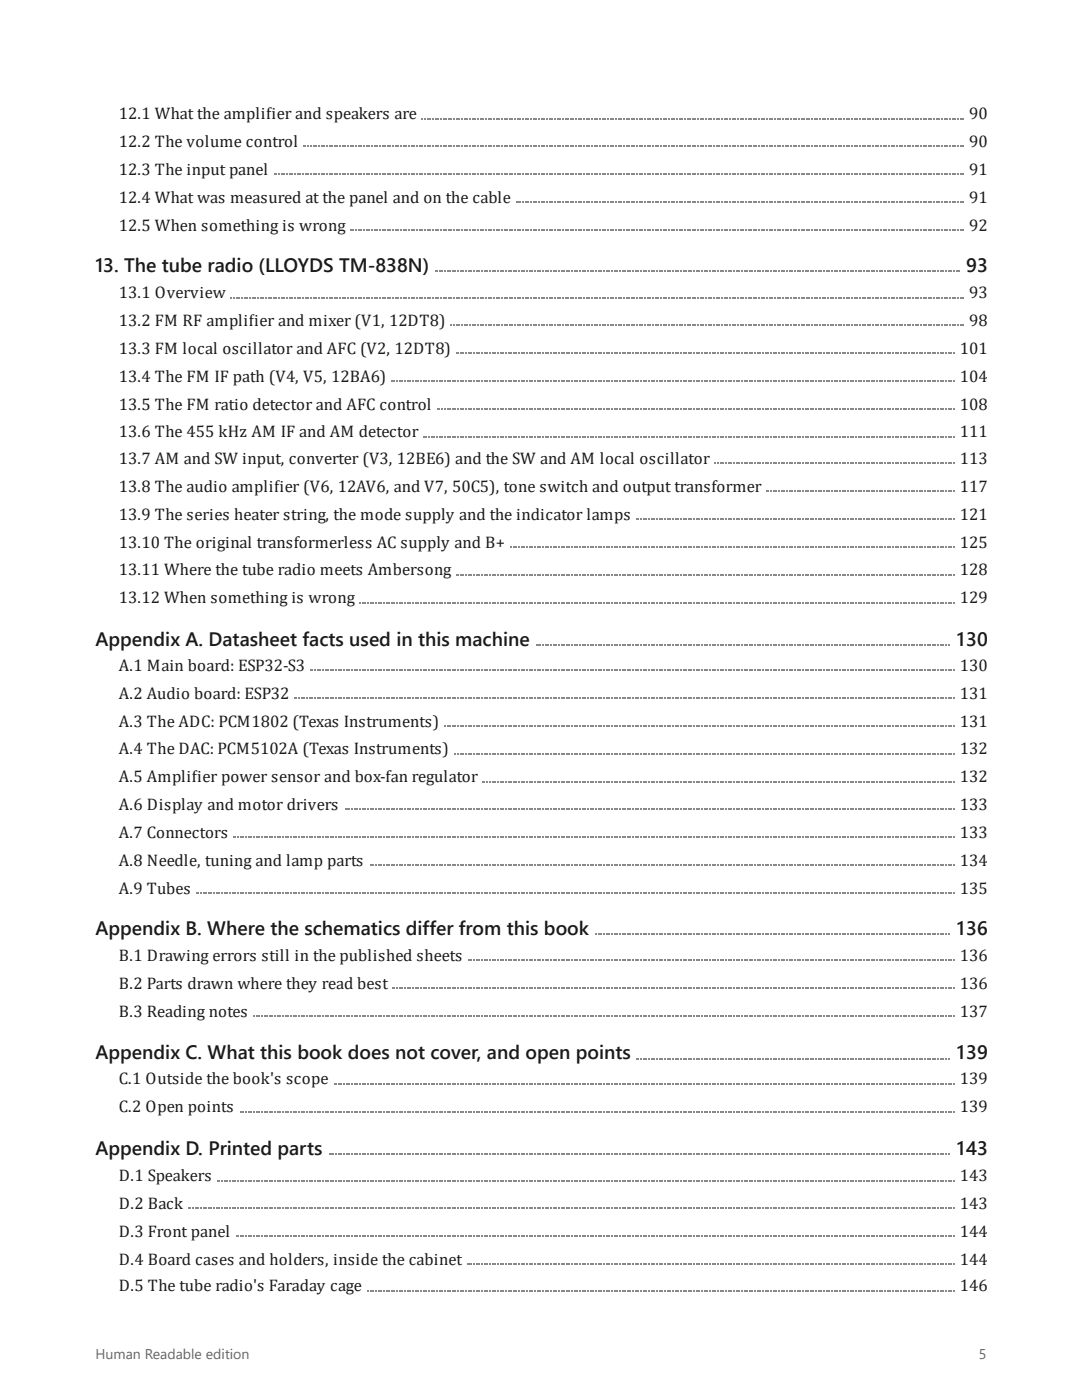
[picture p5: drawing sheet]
<svg xmlns="http://www.w3.org/2000/svg" width="216mm" height="279mm" viewBox="0 0 216 279" stroke-linecap="round" stroke-linejoin="round" font-family="sans-serif">
<defs><g id="words">
<g font-size="3.9" fill="#1a1a1a">
<text x="19" y="54.2">13. The tube radio (LLOYDS TM-838N)</text>
<text x="192.8" y="54.2">93</text>
<text x="19" y="128.8">Appendix A. Datasheet facts used in this machine</text>
<text x="190.6" y="128.8">130</text>
<text x="19" y="186.5">Appendix B. Where the schematics differ from this book</text>
<text x="190.6" y="186.5">136</text>
<text x="19" y="211.4">Appendix C. What this book does not cover, and open points</text>
<text x="190.6" y="211.4">139</text>
<text x="19" y="230.4">Appendix D. Printed parts</text>
<text x="190.6" y="230.4">143</text>
</g>
<g font-size="3.3" fill="#1a1a1a">
<text x="23.7" y="23.8">12.1 What the amplifier and speakers are</text>
<text x="193.4" y="23.8">90</text>
<text x="23.7" y="29.4">12.2 The volume control</text>
<text x="193.4" y="29.4">90</text>
<text x="23.7" y="34.9">12.3 The input panel</text>
<text x="193.4" y="34.9">91</text>
<text x="23.7" y="40.5">12.4 What was measured at the panel and on the cable</text>
<text x="193.4" y="40.5">91</text>
<text x="23.7" y="46">12.5 When something is wrong</text>
<text x="193.4" y="46">92</text>
<text x="23.7" y="59.5">13.1 Overview</text>
<text x="193.4" y="59.5">93</text>
<text x="23.7" y="65.1">13.2 FM RF amplifier and mixer (V1, 12DT8)</text>
<text x="193.4" y="65.1">98</text>
<text x="23.7" y="70.6">13.3 FM local oscillator and AFC (V2, 12DT8)</text>
<text x="191.6" y="70.6">101</text>
<text x="23.7" y="76.2">13.4 The FM IF path (V4, V5, 12BA6)</text>
<text x="191.6" y="76.2">104</text>
<text x="23.7" y="81.8">13.5 The FM ratio detector and AFC control</text>
<text x="191.6" y="81.8">108</text>
<text x="23.7" y="87.3">13.6 The 455 kHz AM IF and AM detector</text>
<text x="191.6" y="87.3">111</text>
<text x="23.7" y="92.6">13.7 AM and SW input, converter (V3, 12BE6) and the SW and AM local oscillator</text>
<text x="191.6" y="92.6">113</text>
<text x="23.7" y="98.2">13.8 The audio amplifier (V6, 12AV6, and V7, 50C5), tone switch and output transformer</text>
<text x="191.6" y="98.2">117</text>
<text x="23.7" y="103.7">13.9 The series heater string, the mode supply and the indicator lamps</text>
<text x="191.6" y="103.7">121</text>
<text x="23.7" y="109.3">13.10 The original transformerless AC supply and B+</text>
<text x="191.6" y="109.3">125</text>
<text x="23.7" y="114.8">13.11 Where the tube radio meets Ambersong</text>
<text x="191.6" y="114.8">128</text>
<text x="23.7" y="120.4">13.12 When something is wrong</text>
<text x="191.6" y="120.4">129</text>
<text x="23.7" y="133.9">A.1 Main board: ESP32-S3</text>
<text x="191.6" y="133.9">130</text>
<text x="23.7" y="139.4">A.2 Audio board: ESP32</text>
<text x="191.6" y="139.4">131</text>
<text x="23.7" y="145">A.3 The ADC: PCM1802 (Texas Instruments)</text>
<text x="191.6" y="145">131</text>
<text x="23.7" y="150.5">A.4 The DAC: PCM5102A (Texas Instruments)</text>
<text x="191.6" y="150.5">132</text>
<text x="23.7" y="156.1">A.5 Amplifier power sensor and box-fan regulator</text>
<text x="23.7" y="161.7">A.6 Display and motor drivers</text>
<text x="191.6" y="156.1">132</text>
<text x="191.6" y="161.7">133</text>
<text x="23.7" y="167.2">A.7 Connectors</text>
<text x="191.6" y="167.2">133</text>
<text x="23.7" y="172.8">A.8 Needle, tuning and lamp parts</text>
<text x="191.6" y="172.8">134</text>
<text x="23.7" y="178.3">A.9 Tubes</text>
<text x="191.6" y="178.3">135</text>
<text x="23.7" y="191.8">B.1 Drawing errors still in the published sheets</text>
<text x="191.6" y="191.8">136</text>
<text x="23.7" y="197.4">B.2 Parts drawn where they read best</text>
<text x="191.6" y="197.4">136</text>
<text x="23.7" y="202.9">B.3 Reading notes</text>
<text x="191.6" y="202.9">137</text>
<text x="23.7" y="216.4">C.1 Outside the book's scope</text>
<text x="23.7" y="222">C.2 Open points</text>
<text x="191.6" y="216.4">139</text>
<text x="191.6" y="222">139</text>
<text x="23.7" y="235.7">D.1 Speakers</text>
<text x="191.6" y="235.7">143</text>
<text x="23.7" y="241.3">D.2 Back</text>
<text x="191.6" y="241.3">143</text>
<text x="23.7" y="246.9">D.3 Front panel</text>
<text x="191.6" y="246.9">144</text>
<text x="23.7" y="252.4">D.4 Board cases and holders, inside the cabinet</text>
<text x="23.7" y="257.7">D.5 The tube radio's Faraday cage</text>
<text x="191.6" y="252.4">144</text>
<text x="191.6" y="257.7">146</text>
</g>
<g font-size="2.8" fill="#666">
<text x="19" y="271.2">Human Readable edition</text>
<text x="195.3" y="271.2">5</text>
</g>
</g></defs>
<g fill="#888">
<path d="M84.1 23.5h.3v.3h-.3z"/>
<path d="M84.7 23.5h.2v.3h-.2z"/>
<path d="M85.2 23.5h.3v.3h-.3z"/>
<path d="M85.7 23.5h.3v.3h-.3z"/>
<path d="M86.3 23.5h.2v.3h-.2z"/>
<path d="M86.8 23.5h.2v.3h-.2z"/>
<path d="M87.3 23.5h.3v.3h-.3z"/>
<path d="M87.8 23.5h.3v.3h-.3z"/>
<path d="M88.4 23.5h.2v.3h-.2z"/>
<path d="M88.9 23.5h.3v.3h-.3z"/>
<path d="M89.4 23.5h.3v.3h-.3z"/>
<path d="M90 23.5h.2v.3h-.2z"/>
<path d="M90.5 23.5h.3v.3h-.3z"/>
<path d="M91 23.5h.3v.3h-.3z"/>
<path d="M91.5 23.5h.3v.3h-.3z"/>
<path d="M92.1 23.5h.2v.3h-.2z"/>
<path d="M92.6 23.5h.3v.3h-.3z"/>
<path d="M93.1 23.5h.3v.3h-.3z"/>
<path d="M93.7 23.5h.2v.3h-.2z"/>
<path d="M94.2 23.5h.3v.3h-.3z"/>
<path d="M94.7 23.5h.3v.3h-.3z"/>
<path d="M95.2 23.5h.3v.3h-.3z"/>
<path d="M95.8 23.5h.2v.3h-.2z"/>
<path d="M96.3 23.5h.3v.3h-.3z"/>
<path d="M96.8 23.5h.3v.3h-.3z"/>
<path d="M97.4 23.5h.2v.3h-.2z"/>
<path d="M97.9 23.5h.3v.3h-.3z"/>
<path d="M98.4 23.5h.3v.3h-.3z"/>
<path d="M99 23.5h.2v.3h-.2z"/>
<path d="M99.5 23.5h.2v.3h-.2z"/>
<path d="M100 23.5h.3v.3h-.3z"/>
<path d="M100.5 23.5h.3v.3h-.3z"/>
<path d="M101.1 23.5h.2v.3h-.2z"/>
<path d="M101.6 23.5h.3v.3h-.3z"/>
<path d="M102.1 23.5h.3v.3h-.3z"/>
<path d="M102.7 23.5h.2v.3h-.2z"/>
<path d="M103.2 23.5h.3v.3h-.3z"/>
<path d="M103.7 23.5h.3v.3h-.3z"/>
<path d="M104.2 23.5h.3v.3h-.3z"/>
<path d="M104.8 23.5h.2v.3h-.2z"/>
<path d="M105.3 23.5h.3v.3h-.3z"/>
<path d="M105.8 23.5h.3v.3h-.3z"/>
<path d="M106.4 23.5h.2v.3h-.2z"/>
<path d="M106.9 23.5h.3v.3h-.3z"/>
<path d="M107.4 23.5h.3v.3h-.3z"/>
<path d="M107.9 23.5h.3v.3h-.3z"/>
<path d="M108.5 23.5h.2v.3h-.2z"/>
<path d="M109 23.5h.3v.3h-.3z"/>
<path d="M109.5 23.5h.3v.3h-.3z"/>
<path d="M110.1 23.5h.2v.3h-.2z"/>
<path d="M110.6 23.5h.3v.3h-.3z"/>
<path d="M111.1 23.5h.3v.3h-.3z"/>
<path d="M111.7 23.5h.2v.3h-.2z"/>
<path d="M112.2 23.5h.2v.3h-.2z"/>
<path d="M112.7 23.5h.3v.3h-.3z"/>
<path d="M113.2 23.5h.3v.3h-.3z"/>
<path d="M113.8 23.5h.2v.3h-.2z"/>
<path d="M114.3 23.5h.3v.3h-.3z"/>
<path d="M114.8 23.5h.3v.3h-.3z"/>
<path d="M115.4 23.5h.2v.3h-.2z"/>
<path d="M115.9 23.5h.2v.3h-.2z"/>
<path d="M116.4 23.5h.3v.3h-.3z"/>
<path d="M116.9 23.5h.3v.3h-.3z"/>
<path d="M117.5 23.5h.2v.3h-.2z"/>
<path d="M118 23.5h.3v.3h-.3z"/>
<path d="M118.5 23.5h.3v.3h-.3z"/>
<path d="M119.1 23.5h.2v.3h-.2z"/>
<path d="M119.6 23.5h.3v.3h-.3z"/>
<path d="M120.1 23.5h.3v.3h-.3z"/>
<path d="M120.6 23.5h.3v.3h-.3z"/>
<path d="M121.2 23.5h.2v.3h-.2z"/>
<path d="M121.7 23.5h.3v.3h-.3z"/>
<path d="M122.2 23.5h.3v.3h-.3z"/>
<path d="M122.8 23.5h.2v.3h-.2z"/>
<path d="M123.3 23.5h.3v.3h-.3z"/>
<path d="M123.8 23.5h.3v.3h-.3z"/>
<path d="M124.4 23.5h.2v.3h-.2z"/>
<path d="M124.9 23.5h.2v.3h-.2z"/>
<path d="M125.4 23.5h.3v.3h-.3z"/>
<path d="M125.9 23.5h.3v.3h-.3z"/>
<path d="M126.5 23.5h.2v.3h-.2z"/>
<path d="M127 23.5h.3v.3h-.3z"/>
<path d="M127.5 23.5h.3v.3h-.3z"/>
<path d="M128.1 23.5h.2v.3h-.2z"/>
<path d="M128.6 23.5h.2v.3h-.2z"/>
<path d="M129.1 23.5h.3v.3h-.3z"/>
<path d="M129.6 23.5h.3v.3h-.3z"/>
<path d="M130.2 23.5h.2v.3h-.2z"/>
<path d="M130.7 23.5h.3v.3h-.3z"/>
<path d="M131.2 23.5h.3v.3h-.3z"/>
<path d="M131.8 23.5h.2v.3h-.2z"/>
<path d="M132.3 23.5h.3v.3h-.3z"/>
<path d="M132.8 23.5h.3v.3h-.3z"/>
<path d="M133.3 23.5h.3v.3h-.3z"/>
<path d="M133.9 23.5h.2v.3h-.2z"/>
<path d="M134.4 23.5h.3v.3h-.3z"/>
<path d="M134.9 23.5h.3v.3h-.3z"/>
<path d="M135.5 23.5h.2v.3h-.2z"/>
<path d="M136 23.5h.3v.3h-.3z"/>
<path d="M136.5 23.5h.3v.3h-.3z"/>
<path d="M137.1 23.5h.2v.3h-.2z"/>
<path d="M137.6 23.5h.2v.3h-.2z"/>
<path d="M138.1 23.5h.3v.3h-.3z"/>
<path d="M138.6 23.5h.3v.3h-.3z"/>
<path d="M139.2 23.5h.2v.3h-.2z"/>
<path d="M139.7 23.5h.3v.3h-.3z"/>
<path d="M140.2 23.5h.3v.3h-.3z"/>
<path d="M140.8 23.5h.2v.3h-.2z"/>
<path d="M141.3 23.5h.2v.3h-.2z"/>
<path d="M141.8 23.5h.3v.3h-.3z"/>
<path d="M142.3 23.5h.3v.3h-.3z"/>
<path d="M142.9 23.5h.2v.3h-.2z"/>
<path d="M143.4 23.5h.3v.3h-.3z"/>
<path d="M143.9 23.5h.3v.3h-.3z"/>
<path d="M144.5 23.5h.2v.3h-.2z"/>
<path d="M145 23.5h.3v.3h-.3z"/>
<path d="M145.5 23.5h.3v.3h-.3z"/>
<path d="M146 23.5h.3v.3h-.3z"/>
<path d="M146.6 23.5h.2v.3h-.2z"/>
<path d="M147.1 23.5h.3v.3h-.3z"/>
<path d="M147.6 23.5h.3v.3h-.3z"/>
<path d="M148.2 23.5h.2v.3h-.2z"/>
<path d="M148.7 23.5h.3v.3h-.3z"/>
<path d="M149.2 23.5h.3v.3h-.3z"/>
<path d="M149.8 23.5h.2v.3h-.2z"/>
<path d="M150.3 23.5h.2v.3h-.2z"/>
<path d="M150.8 23.5h.3v.3h-.3z"/>
<path d="M151.3 23.5h.3v.3h-.3z"/>
<path d="M151.9 23.5h.2v.3h-.2z"/>
<path d="M152.4 23.5h.3v.3h-.3z"/>
<path d="M152.9 23.5h.3v.3h-.3z"/>
<path d="M153.5 23.5h.2v.3h-.2z"/>
<path d="M154 23.5h.2v.3h-.2z"/>
<path d="M154.5 23.5h.3v.3h-.3z"/>
<path d="M155 23.5h.3v.3h-.3z"/>
<path d="M155.6 23.5h.2v.3h-.2z"/>
<path d="M156.1 23.5h.3v.3h-.3z"/>
<path d="M156.6 23.5h.3v.3h-.3z"/>
<path d="M157.2 23.5h.2v.3h-.2z"/>
<path d="M157.7 23.5h.3v.3h-.3z"/>
<path d="M158.2 23.5h.3v.3h-.3z"/>
<path d="M158.7 23.5h.3v.3h-.3z"/>
<path d="M159.3 23.5h.2v.3h-.2z"/>
<path d="M159.8 23.5h.3v.3h-.3z"/>
<path d="M160.3 23.5h.3v.3h-.3z"/>
<path d="M160.9 23.5h.2v.3h-.2z"/>
<path d="M161.4 23.5h.3v.3h-.3z"/>
<path d="M161.9 23.5h.3v.3h-.3z"/>
<path d="M162.5 23.5h.2v.3h-.2z"/>
<path d="M163 23.5h.2v.3h-.2z"/>
<path d="M163.5 23.5h.3v.3h-.3z"/>
<path d="M164 23.5h.3v.3h-.3z"/>
<path d="M164.6 23.5h.2v.3h-.2z"/>
<path d="M165.1 23.5h.3v.3h-.3z"/>
<path d="M165.6 23.5h.3v.3h-.3z"/>
<path d="M166.2 23.5h.2v.3h-.2z"/>
<path d="M166.7 23.5h.2v.3h-.2z"/>
<path d="M167.2 23.5h.3v.3h-.3z"/>
<path d="M167.7 23.5h.3v.3h-.3z"/>
<path d="M168.3 23.5h.2v.3h-.2z"/>
<path d="M168.8 23.5h.3v.3h-.3z"/>
<path d="M169.3 23.5h.3v.3h-.3z"/>
<path d="M169.9 23.5h.2v.3h-.2z"/>
<path d="M170.4 23.5h.3v.3h-.3z"/>
<path d="M170.9 23.5h.3v.3h-.3z"/>
<path d="M171.4 23.5h.3v.3h-.3z"/>
<path d="M172 23.5h.2v.3h-.2z"/>
<path d="M172.5 23.5h.3v.3h-.3z"/>
<path d="M173 23.5h.3v.3h-.3z"/>
<path d="M173.6 23.5h.2v.3h-.2z"/>
<path d="M174.1 23.5h.3v.3h-.3z"/>
<path d="M174.6 23.5h.3v.3h-.3z"/>
<path d="M175.2 23.5h.2v.3h-.2z"/>
<path d="M175.7 23.5h.2v.3h-.2z"/>
<path d="M176.2 23.5h.3v.3h-.3z"/>
<path d="M176.7 23.5h.3v.3h-.3z"/>
<path d="M177.3 23.5h.2v.3h-.2z"/>
<path d="M177.8 23.5h.3v.3h-.3z"/>
<path d="M178.3 23.5h.3v.3h-.3z"/>
<path d="M178.9 23.5h.2v.3h-.2z"/>
<path d="M179.4 23.5h.2v.3h-.2z"/>
<path d="M179.9 23.5h.3v.3h-.3z"/>
<path d="M180.4 23.5h.3v.3h-.3z"/>
<path d="M181 23.5h.2v.3h-.2z"/>
<path d="M181.5 23.5h.3v.3h-.3z"/>
<path d="M182 23.5h.3v.3h-.3z"/>
<path d="M182.6 23.5h.2v.3h-.2z"/>
<path d="M183.1 23.5h.3v.3h-.3z"/>
<path d="M183.6 23.5h.3v.3h-.3z"/>
<path d="M184.1 23.5h.3v.3h-.3z"/>
<path d="M184.7 23.5h.2v.3h-.2z"/>
<path d="M185.2 23.5h.3v.3h-.3z"/>
<path d="M185.7 23.5h.3v.3h-.3z"/>
<path d="M186.3 23.5h.2v.3h-.2z"/>
<path d="M186.8 23.5h.3v.3h-.3z"/>
<path d="M187.3 23.5h.3v.3h-.3z"/>
<path d="M187.9 23.5h.2v.3h-.2z"/>
<path d="M188.4 23.5h.2v.3h-.2z"/>
<path d="M188.9 23.5h.3v.3h-.3z"/>
<path d="M189.4 23.5h.3v.3h-.3z"/>
<path d="M190 23.5h.2v.3h-.2z"/>
<path d="M190.5 23.5h.3v.3h-.3z"/>
<path d="M191 23.5h.3v.3h-.3z"/>
<path d="M191.6 23.5h.2v.3h-.2z"/>
<path d="M192.1 23.5h.2v.3h-.2z"/>
<path d="M60.6 29.1h.5v.3h-.5z"/>
<path d="M61.4 29.1h.2v.3h-.2z"/>
<path d="M61.9 29.1h.3v.3h-.3z"/>
<path d="M62.4 29.1h.3v.3h-.3z"/>
<path d="M63 29.1h.2v.3h-.2z"/>
<path d="M63.5 29.1h.3v.3h-.3z"/>
<path d="M64 29.1h.3v.3h-.3z"/>
<path d="M64.6 29.1h.2v.3h-.2z"/>
<path d="M65.1 29.1h.3v.3h-.3z"/>
<path d="M65.6 29.1h.3v.3h-.3z"/>
<path d="M66.1 29.1h.3v.3h-.3z"/>
<path d="M66.7 29.1h.2v.3h-.2z"/>
<path d="M67.2 29.1h.3v.3h-.3z"/>
<path d="M67.7 29.1h.3v.3h-.3z"/>
<path d="M68.3 29.1h.2v.3h-.2z"/>
<path d="M68.8 29.1h.3v.3h-.3z"/>
<path d="M69.3 29.1h.3v.3h-.3z"/>
<path d="M69.8 29.1h.3v.3h-.3z"/>
<path d="M70.4 29.1h.2v.3h-.2z"/>
<path d="M70.9 29.1h.3v.3h-.3z"/>
<path d="M71.4 29.1h.3v.3h-.3z"/>
<path d="M72 29.1h.2v.3h-.2z"/>
<path d="M72.5 29.1h.3v.3h-.3z"/>
<path d="M73 29.1h.3v.3h-.3z"/>
<path d="M73.6 29.1h.2v.3h-.2z"/>
<path d="M74.1 29.1h.2v.3h-.2z"/>
<path d="M74.6 29.1h.3v.3h-.3z"/>
<path d="M75.1 29.1h.3v.3h-.3z"/>
<path d="M75.7 29.1h.2v.3h-.2z"/>
<path d="M76.2 29.1h.3v.3h-.3z"/>
<path d="M76.7 29.1h.3v.3h-.3z"/>
<path d="M77.3 29.1h.2v.3h-.2z"/>
<path d="M77.8 29.1h.3v.3h-.3z"/>
<path d="M78.3 29.1h.3v.3h-.3z"/>
<path d="M78.8 29.1h.3v.3h-.3z"/>
<path d="M79.4 29.1h.2v.3h-.2z"/>
<path d="M79.9 29.1h.3v.3h-.3z"/>
<path d="M80.4 29.1h.3v.3h-.3z"/>
<path d="M81 29.1h.2v.3h-.2z"/>
<path d="M81.5 29.1h.3v.3h-.3z"/>
<path d="M82 29.1h.3v.3h-.3z"/>
<path d="M82.5 29.1h.3v.3h-.3z"/>
<path d="M83.1 29.1h.2v.3h-.2z"/>
<path d="M83.6 29.1h.3v.3h-.3z"/>
<path d="M84.1 29.1h.3v.3h-.3z"/>
<path d="M84.7 29.1h.2v.3h-.2z"/>
<path d="M85.2 29.1h.3v.3h-.3z"/>
<path d="M85.7 29.1h.3v.3h-.3z"/>
<path d="M86.3 29.1h.2v.3h-.2z"/>
<path d="M86.8 29.1h.2v.3h-.2z"/>
<path d="M87.3 29.1h.3v.3h-.3z"/>
<path d="M87.8 29.1h.3v.3h-.3z"/>
<path d="M88.4 29.1h.2v.3h-.2z"/>
<path d="M88.9 29.1h.3v.3h-.3z"/>
<path d="M89.4 29.1h.3v.3h-.3z"/>
<path d="M90 29.1h.2v.3h-.2z"/>
<path d="M90.5 29.1h.3v.3h-.3z"/>
<path d="M91 29.1h.3v.3h-.3z"/>
<path d="M91.5 29.1h.3v.3h-.3z"/>
<path d="M92.1 29.1h.2v.3h-.2z"/>
<path d="M92.6 29.1h.3v.3h-.3z"/>
<path d="M93.1 29.1h.3v.3h-.3z"/>
<path d="M93.7 29.1h.2v.3h-.2z"/>
<path d="M94.2 29.1h.3v.3h-.3z"/>
<path d="M94.7 29.1h.3v.3h-.3z"/>
<path d="M95.2 29.1h.3v.3h-.3z"/>
<path d="M95.8 29.1h.2v.3h-.2z"/>
<path d="M96.3 29.1h.3v.3h-.3z"/>
<path d="M96.8 29.1h.3v.3h-.3z"/>
<path d="M97.4 29.1h.2v.3h-.2z"/>
<path d="M97.9 29.1h.3v.3h-.3z"/>
<path d="M98.4 29.1h.3v.3h-.3z"/>
<path d="M99 29.1h.2v.3h-.2z"/>
<path d="M99.5 29.1h.2v.3h-.2z"/>
<path d="M100 29.1h.3v.3h-.3z"/>
<path d="M100.5 29.1h.3v.3h-.3z"/>
<path d="M101.1 29.1h.2v.3h-.2z"/>
<path d="M101.6 29.1h.3v.3h-.3z"/>
<path d="M102.1 29.1h.3v.3h-.3z"/>
<path d="M102.7 29.1h.2v.3h-.2z"/>
<path d="M103.2 29.1h.3v.3h-.3z"/>
<path d="M103.7 29.1h.3v.3h-.3z"/>
<path d="M104.2 29.1h.3v.3h-.3z"/>
<path d="M104.8 29.1h.2v.3h-.2z"/>
<path d="M105.3 29.1h.3v.3h-.3z"/>
<path d="M105.8 29.1h.3v.3h-.3z"/>
<path d="M106.4 29.1h.2v.3h-.2z"/>
<path d="M106.9 29.1h.3v.3h-.3z"/>
<path d="M107.4 29.1h.3v.3h-.3z"/>
<path d="M107.9 29.1h.3v.3h-.3z"/>
<path d="M108.5 29.1h.2v.3h-.2z"/>
<path d="M109 29.1h.3v.3h-.3z"/>
<path d="M109.5 29.1h.3v.3h-.3z"/>
<path d="M110.1 29.1h.2v.3h-.2z"/>
<path d="M110.6 29.1h.3v.3h-.3z"/>
<path d="M111.1 29.1h.3v.3h-.3z"/>
<path d="M111.7 29.1h.2v.3h-.2z"/>
<path d="M112.2 29.1h.2v.3h-.2z"/>
<path d="M112.7 29.1h.3v.3h-.3z"/>
<path d="M113.2 29.1h.3v.3h-.3z"/>
<path d="M113.8 29.1h.2v.3h-.2z"/>
<path d="M114.3 29.1h.3v.3h-.3z"/>
<path d="M114.8 29.1h.3v.3h-.3z"/>
<path d="M115.4 29.1h.2v.3h-.2z"/>
<path d="M115.9 29.1h.2v.3h-.2z"/>
<path d="M116.4 29.1h.3v.3h-.3z"/>
<path d="M116.9 29.1h.3v.3h-.3z"/>
<path d="M117.5 29.1h.2v.3h-.2z"/>
<path d="M118 29.1h.3v.3h-.3z"/>
<path d="M118.5 29.1h.3v.3h-.3z"/>
<path d="M119.1 29.1h.2v.3h-.2z"/>
<path d="M119.6 29.1h.3v.3h-.3z"/>
<path d="M120.1 29.1h.3v.3h-.3z"/>
<path d="M120.6 29.1h.3v.3h-.3z"/>
<path d="M121.2 29.1h.2v.3h-.2z"/>
<path d="M121.7 29.1h.3v.3h-.3z"/>
<path d="M122.2 29.1h.3v.3h-.3z"/>
<path d="M122.8 29.1h.2v.3h-.2z"/>
<path d="M123.3 29.1h.3v.3h-.3z"/>
<path d="M123.8 29.1h.3v.3h-.3z"/>
<path d="M124.4 29.1h.2v.3h-.2z"/>
<path d="M124.9 29.1h.2v.3h-.2z"/>
<path d="M125.4 29.1h.3v.3h-.3z"/>
<path d="M125.9 29.1h.3v.3h-.3z"/>
<path d="M126.5 29.1h.2v.3h-.2z"/>
<path d="M127 29.1h.3v.3h-.3z"/>
<path d="M127.5 29.1h.3v.3h-.3z"/>
<path d="M128.1 29.1h.2v.3h-.2z"/>
<path d="M128.6 29.1h.2v.3h-.2z"/>
<path d="M129.1 29.1h.3v.3h-.3z"/>
<path d="M129.6 29.1h.3v.3h-.3z"/>
<path d="M130.2 29.1h.2v.3h-.2z"/>
<path d="M130.7 29.1h.3v.3h-.3z"/>
<path d="M131.2 29.1h.3v.3h-.3z"/>
<path d="M131.8 29.1h.2v.3h-.2z"/>
<path d="M132.3 29.1h.3v.3h-.3z"/>
<path d="M132.8 29.1h.3v.3h-.3z"/>
<path d="M133.3 29.1h.3v.3h-.3z"/>
<path d="M133.9 29.1h.2v.3h-.2z"/>
<path d="M134.4 29.1h.3v.3h-.3z"/>
<path d="M134.9 29.1h.3v.3h-.3z"/>
<path d="M135.5 29.1h.2v.3h-.2z"/>
<path d="M136 29.1h.3v.3h-.3z"/>
<path d="M136.5 29.1h.3v.3h-.3z"/>
<path d="M137.1 29.1h.2v.3h-.2z"/>
<path d="M137.6 29.1h.2v.3h-.2z"/>
<path d="M138.1 29.1h.3v.3h-.3z"/>
<path d="M138.6 29.1h.3v.3h-.3z"/>
<path d="M139.2 29.1h.2v.3h-.2z"/>
<path d="M139.7 29.1h.3v.3h-.3z"/>
<path d="M140.2 29.1h.3v.3h-.3z"/>
<path d="M140.8 29.1h.2v.3h-.2z"/>
<path d="M141.3 29.1h.2v.3h-.2z"/>
<path d="M141.8 29.1h.3v.3h-.3z"/>
<path d="M142.3 29.1h.3v.3h-.3z"/>
<path d="M142.9 29.1h.2v.3h-.2z"/>
<path d="M143.4 29.1h.3v.3h-.3z"/>
<path d="M143.9 29.1h.3v.3h-.3z"/>
<path d="M144.5 29.1h.2v.3h-.2z"/>
<path d="M145 29.1h.3v.3h-.3z"/>
<path d="M145.5 29.1h.3v.3h-.3z"/>
<path d="M146 29.1h.3v.3h-.3z"/>
<path d="M146.6 29.1h.2v.3h-.2z"/>
<path d="M147.1 29.1h.3v.3h-.3z"/>
<path d="M147.6 29.1h.3v.3h-.3z"/>
<path d="M148.2 29.1h.2v.3h-.2z"/>
<path d="M148.7 29.1h.3v.3h-.3z"/>
<path d="M149.2 29.1h.3v.3h-.3z"/>
<path d="M149.8 29.1h.2v.3h-.2z"/>
<path d="M150.3 29.1h.2v.3h-.2z"/>
<path d="M150.8 29.1h.3v.3h-.3z"/>
<path d="M151.3 29.1h.3v.3h-.3z"/>
<path d="M151.9 29.1h.2v.3h-.2z"/>
<path d="M152.4 29.1h.3v.3h-.3z"/>
<path d="M152.9 29.1h.3v.3h-.3z"/>
<path d="M153.5 29.1h.2v.3h-.2z"/>
<path d="M154 29.1h.2v.3h-.2z"/>
<path d="M154.5 29.1h.3v.3h-.3z"/>
<path d="M155 29.1h.3v.3h-.3z"/>
<path d="M155.6 29.1h.2v.3h-.2z"/>
<path d="M156.1 29.1h.3v.3h-.3z"/>
<path d="M156.6 29.1h.3v.3h-.3z"/>
<path d="M157.2 29.1h.2v.3h-.2z"/>
<path d="M157.7 29.1h.3v.3h-.3z"/>
<path d="M158.2 29.1h.3v.3h-.3z"/>
<path d="M158.7 29.1h.3v.3h-.3z"/>
<path d="M159.3 29.1h.2v.3h-.2z"/>
<path d="M159.8 29.1h.3v.3h-.3z"/>
<path d="M160.3 29.1h.3v.3h-.3z"/>
<path d="M160.9 29.1h.2v.3h-.2z"/>
<path d="M161.4 29.1h.3v.3h-.3z"/>
<path d="M161.9 29.1h.3v.3h-.3z"/>
<path d="M162.5 29.1h.2v.3h-.2z"/>
<path d="M163 29.1h.2v.3h-.2z"/>
<path d="M163.5 29.1h.3v.3h-.3z"/>
<path d="M164 29.1h.3v.3h-.3z"/>
<path d="M164.6 29.1h.2v.3h-.2z"/>
<path d="M165.1 29.1h.3v.3h-.3z"/>
<path d="M165.6 29.1h.3v.3h-.3z"/>
<path d="M166.2 29.1h.2v.3h-.2z"/>
<path d="M166.7 29.1h.2v.3h-.2z"/>
<path d="M167.2 29.1h.3v.3h-.3z"/>
<path d="M167.7 29.1h.3v.3h-.3z"/>
<path d="M168.3 29.1h.2v.3h-.2z"/>
<path d="M168.8 29.1h.3v.3h-.3z"/>
<path d="M169.3 29.1h.3v.3h-.3z"/>
<path d="M169.9 29.1h.2v.3h-.2z"/>
<path d="M170.4 29.1h.3v.3h-.3z"/>
<path d="M170.9 29.1h.3v.3h-.3z"/>
<path d="M171.4 29.1h.3v.3h-.3z"/>
<path d="M172 29.1h.2v.3h-.2z"/>
<path d="M172.5 29.1h.3v.3h-.3z"/>
<path d="M173 29.1h.3v.3h-.3z"/>
<path d="M173.6 29.1h.2v.3h-.2z"/>
<path d="M174.1 29.1h.3v.3h-.3z"/>
<path d="M174.6 29.1h.3v.3h-.3z"/>
<path d="M175.2 29.1h.2v.3h-.2z"/>
<path d="M175.7 29.1h.2v.3h-.2z"/>
<path d="M176.2 29.1h.3v.3h-.3z"/>
<path d="M176.7 29.1h.3v.3h-.3z"/>
<path d="M177.3 29.1h.2v.3h-.2z"/>
<path d="M177.8 29.1h.3v.3h-.3z"/>
<path d="M178.3 29.1h.3v.3h-.3z"/>
<path d="M178.9 29.1h.2v.3h-.2z"/>
<path d="M179.4 29.1h.2v.3h-.2z"/>
<path d="M179.9 29.1h.3v.3h-.3z"/>
<path d="M180.4 29.1h.3v.3h-.3z"/>
<path d="M181 29.1h.2v.3h-.2z"/>
<path d="M181.5 29.1h.3v.3h-.3z"/>
<path d="M182 29.1h.3v.3h-.3z"/>
<path d="M182.6 29.1h.2v.3h-.2z"/>
<path d="M183.1 29.1h.3v.3h-.3z"/>
<path d="M183.6 29.1h.3v.3h-.3z"/>
<path d="M184.1 29.1h.3v.3h-.3z"/>
<path d="M184.7 29.1h.2v.3h-.2z"/>
<path d="M185.2 29.1h.3v.3h-.3z"/>
<path d="M185.7 29.1h.3v.3h-.3z"/>
<path d="M186.3 29.1h.2v.3h-.2z"/>
<path d="M186.8 29.1h.3v.3h-.3z"/>
<path d="M187.3 29.1h.3v.3h-.3z"/>
<path d="M187.9 29.1h.2v.3h-.2z"/>
<path d="M188.4 29.1h.2v.3h-.2z"/>
<path d="M188.9 29.1h.3v.3h-.3z"/>
<path d="M189.4 29.1h.3v.3h-.3z"/>
<path d="M190 29.1h.2v.3h-.2z"/>
<path d="M190.5 29.1h.3v.3h-.3z"/>
<path d="M191 29.1h.3v.3h-.3z"/>
<path d="M191.6 29.1h.2v.3h-.2z"/>
<path d="M192.1 29.1h.2v.3h-.2z"/>
<path d="M54.8 34.7h.5v.2h-.5z"/>
<path d="M55.6 34.7h.2v.2h-.2z"/>
<path d="M56.1 34.7h.3v.2h-.3z"/>
<path d="M56.6 34.7h.3v.2h-.3z"/>
<path d="M57.1 34.7h.3v.2h-.3z"/>
<path d="M57.7 34.7h.2v.2h-.2z"/>
<path d="M58.2 34.7h.3v.2h-.3z"/>
<path d="M58.7 34.7h.3v.2h-.3z"/>
<path d="M59.3 34.7h.2v.2h-.2z"/>
<path d="M59.8 34.7h.3v.2h-.3z"/>
<path d="M60.3 34.7h.3v.2h-.3z"/>
<path d="M60.9 34.7h.2v.2h-.2z"/>
<path d="M61.4 34.7h.2v.2h-.2z"/>
<path d="M61.9 34.7h.3v.2h-.3z"/>
<path d="M62.4 34.7h.3v.2h-.3z"/>
<path d="M63 34.7h.2v.2h-.2z"/>
<path d="M63.5 34.7h.3v.2h-.3z"/>
<path d="M64 34.7h.3v.2h-.3z"/>
<path d="M64.6 34.7h.2v.2h-.2z"/>
<path d="M65.1 34.7h.3v.2h-.3z"/>
<path d="M65.6 34.7h.3v.2h-.3z"/>
<path d="M66.1 34.7h.3v.2h-.3z"/>
<path d="M66.7 34.7h.2v.2h-.2z"/>
<path d="M67.2 34.7h.3v.2h-.3z"/>
<path d="M67.7 34.7h.3v.2h-.3z"/>
<path d="M68.3 34.7h.2v.2h-.2z"/>
<path d="M68.8 34.7h.3v.2h-.3z"/>
<path d="M69.3 34.7h.3v.2h-.3z"/>
<path d="M69.8 34.7h.3v.2h-.3z"/>
<path d="M70.4 34.7h.2v.2h-.2z"/>
<path d="M70.9 34.7h.3v.2h-.3z"/>
<path d="M71.4 34.7h.3v.2h-.3z"/>
<path d="M72 34.7h.2v.2h-.2z"/>
<path d="M72.5 34.7h.3v.2h-.3z"/>
<path d="M73 34.7h.3v.2h-.3z"/>
<path d="M73.6 34.7h.2v.2h-.2z"/>
<path d="M74.1 34.7h.2v.2h-.2z"/>
<path d="M74.6 34.7h.3v.2h-.3z"/>
<path d="M75.1 34.7h.3v.2h-.3z"/>
<path d="M75.7 34.7h.2v.2h-.2z"/>
<path d="M76.2 34.7h.3v.2h-.3z"/>
<path d="M76.7 34.7h.3v.2h-.3z"/>
<path d="M77.3 34.7h.2v.2h-.2z"/>
<path d="M77.8 34.7h.3v.2h-.3z"/>
<path d="M78.3 34.7h.3v.2h-.3z"/>
<path d="M78.8 34.7h.3v.2h-.3z"/>
<path d="M79.4 34.7h.2v.2h-.2z"/>
<path d="M79.9 34.7h.3v.2h-.3z"/>
<path d="M80.4 34.7h.3v.2h-.3z"/>
<path d="M81 34.7h.2v.2h-.2z"/>
<path d="M81.5 34.7h.3v.2h-.3z"/>
<path d="M82 34.7h.3v.2h-.3z"/>
<path d="M82.5 34.7h.3v.2h-.3z"/>
<path d="M83.1 34.7h.2v.2h-.2z"/>
<path d="M83.6 34.7h.3v.2h-.3z"/>
<path d="M84.1 34.7h.3v.2h-.3z"/>
<path d="M84.7 34.7h.2v.2h-.2z"/>
<path d="M85.2 34.7h.3v.2h-.3z"/>
<path d="M85.7 34.7h.3v.2h-.3z"/>
<path d="M86.3 34.7h.2v.2h-.2z"/>
<path d="M86.8 34.7h.2v.2h-.2z"/>
<path d="M87.3 34.7h.3v.2h-.3z"/>
<path d="M87.8 34.7h.3v.2h-.3z"/>
<path d="M88.4 34.7h.2v.2h-.2z"/>
<path d="M88.9 34.7h.3v.2h-.3z"/>
<path d="M89.4 34.7h.3v.2h-.3z"/>
<path d="M90 34.7h.2v.2h-.2z"/>
<path d="M90.5 34.7h.3v.2h-.3z"/>
<path d="M91 34.7h.3v.2h-.3z"/>
<path d="M91.5 34.7h.3v.2h-.3z"/>
<path d="M92.1 34.7h.2v.2h-.2z"/>
<path d="M92.6 34.7h.3v.2h-.3z"/>
<path d="M93.1 34.7h.3v.2h-.3z"/>
<path d="M93.7 34.7h.2v.2h-.2z"/>
<path d="M94.2 34.7h.3v.2h-.3z"/>
<path d="M94.7 34.7h.3v.2h-.3z"/>
<path d="M95.2 34.7h.3v.2h-.3z"/>
<path d="M95.8 34.7h.2v.2h-.2z"/>
<path d="M96.3 34.7h.3v.2h-.3z"/>
<path d="M96.8 34.7h.3v.2h-.3z"/>
<path d="M97.4 34.7h.2v.2h-.2z"/>
<path d="M97.9 34.7h.3v.2h-.3z"/>
<path d="M98.4 34.7h.3v.2h-.3z"/>
<path d="M99 34.7h.2v.2h-.2z"/>
<path d="M99.5 34.7h.2v.2h-.2z"/>
<path d="M100 34.7h.3v.2h-.3z"/>
<path d="M100.5 34.7h.3v.2h-.3z"/>
<path d="M101.1 34.7h.2v.2h-.2z"/>
<path d="M101.6 34.7h.3v.2h-.3z"/>
<path d="M102.1 34.7h.3v.2h-.3z"/>
<path d="M102.7 34.7h.2v.2h-.2z"/>
<path d="M103.2 34.7h.3v.2h-.3z"/>
<path d="M103.7 34.7h.3v.2h-.3z"/>
<path d="M104.2 34.7h.3v.2h-.3z"/>
<path d="M104.8 34.7h.2v.2h-.2z"/>
<path d="M105.3 34.7h.3v.2h-.3z"/>
<path d="M105.8 34.7h.3v.2h-.3z"/>
<path d="M106.4 34.7h.2v.2h-.2z"/>
<path d="M106.9 34.7h.3v.2h-.3z"/>
<path d="M107.4 34.7h.3v.2h-.3z"/>
<path d="M107.9 34.7h.3v.2h-.3z"/>
<path d="M108.5 34.7h.2v.2h-.2z"/>
<path d="M109 34.7h.3v.2h-.3z"/>
<path d="M109.5 34.7h.3v.2h-.3z"/>
<path d="M110.1 34.7h.2v.2h-.2z"/>
<path d="M110.6 34.7h.3v.2h-.3z"/>
<path d="M111.1 34.7h.3v.2h-.3z"/>
<path d="M111.7 34.7h.2v.2h-.2z"/>
<path d="M112.2 34.7h.2v.2h-.2z"/>
<path d="M112.7 34.7h.3v.2h-.3z"/>
<path d="M113.2 34.7h.3v.2h-.3z"/>
<path d="M113.8 34.7h.2v.2h-.2z"/>
<path d="M114.3 34.7h.3v.2h-.3z"/>
<path d="M114.8 34.7h.3v.2h-.3z"/>
<path d="M115.4 34.7h.2v.2h-.2z"/>
<path d="M115.9 34.7h.2v.2h-.2z"/>
<path d="M116.4 34.7h.3v.2h-.3z"/>
<path d="M116.9 34.7h.3v.2h-.3z"/>
<path d="M117.5 34.7h.2v.2h-.2z"/>
<path d="M118 34.7h.3v.2h-.3z"/>
<path d="M118.5 34.7h.3v.2h-.3z"/>
<path d="M119.1 34.7h.2v.2h-.2z"/>
<path d="M119.6 34.7h.3v.2h-.3z"/>
<path d="M120.1 34.7h.3v.2h-.3z"/>
<path d="M120.6 34.7h.3v.2h-.3z"/>
<path d="M121.2 34.7h.2v.2h-.2z"/>
<path d="M121.7 34.7h.3v.2h-.3z"/>
<path d="M122.2 34.7h.3v.2h-.3z"/>
<path d="M122.8 34.7h.2v.2h-.2z"/>
<path d="M123.3 34.7h.3v.2h-.3z"/>
<path d="M123.8 34.7h.3v.2h-.3z"/>
<path d="M124.4 34.7h.2v.2h-.2z"/>
<path d="M124.9 34.7h.2v.2h-.2z"/>
<path d="M125.4 34.7h.3v.2h-.3z"/>
<path d="M125.9 34.7h.3v.2h-.3z"/>
<path d="M126.5 34.7h.2v.2h-.2z"/>
<path d="M127 34.7h.3v.2h-.3z"/>
<path d="M127.5 34.7h.3v.2h-.3z"/>
<path d="M128.1 34.7h.2v.2h-.2z"/>
<path d="M128.6 34.7h.2v.2h-.2z"/>
<path d="M129.1 34.7h.3v.2h-.3z"/>
<path d="M129.6 34.7h.3v.2h-.3z"/>
<path d="M130.2 34.7h.2v.2h-.2z"/>
<path d="M130.7 34.7h.3v.2h-.3z"/>
<path d="M131.2 34.7h.3v.2h-.3z"/>
<path d="M131.8 34.7h.2v.2h-.2z"/>
<path d="M132.3 34.7h.3v.2h-.3z"/>
<path d="M132.8 34.7h.3v.2h-.3z"/>
<path d="M133.3 34.7h.3v.2h-.3z"/>
<path d="M133.9 34.7h.2v.2h-.2z"/>
<path d="M134.4 34.7h.3v.2h-.3z"/>
<path d="M134.9 34.7h.3v.2h-.3z"/>
<path d="M135.5 34.7h.2v.2h-.2z"/>
<path d="M136 34.7h.3v.2h-.3z"/>
<path d="M136.5 34.7h.3v.2h-.3z"/>
<path d="M137.1 34.7h.2v.2h-.2z"/>
<path d="M137.6 34.7h.2v.2h-.2z"/>
<path d="M138.1 34.7h.3v.2h-.3z"/>
<path d="M138.6 34.7h.3v.2h-.3z"/>
<path d="M139.2 34.7h.2v.2h-.2z"/>
<path d="M139.7 34.7h.3v.2h-.3z"/>
<path d="M140.2 34.7h.3v.2h-.3z"/>
<path d="M140.8 34.7h.2v.2h-.2z"/>
<path d="M141.3 34.7h.2v.2h-.2z"/>
<path d="M141.8 34.7h.3v.2h-.3z"/>
<path d="M142.3 34.7h.3v.2h-.3z"/>
<path d="M142.9 34.7h.2v.2h-.2z"/>
<path d="M143.4 34.7h.3v.2h-.3z"/>
<path d="M143.9 34.7h.3v.2h-.3z"/>
<path d="M144.5 34.7h.2v.2h-.2z"/>
<path d="M145 34.7h.3v.2h-.3z"/>
<path d="M145.5 34.7h.3v.2h-.3z"/>
<path d="M146 34.7h.3v.2h-.3z"/>
<path d="M146.6 34.7h.2v.2h-.2z"/>
<path d="M147.1 34.7h.3v.2h-.3z"/>
<path d="M147.6 34.7h.3v.2h-.3z"/>
<path d="M148.2 34.7h.2v.2h-.2z"/>
<path d="M148.7 34.7h.3v.2h-.3z"/>
<path d="M149.2 34.7h.3v.2h-.3z"/>
<path d="M149.8 34.7h.2v.2h-.2z"/>
<path d="M150.3 34.7h.2v.2h-.2z"/>
<path d="M150.8 34.7h.3v.2h-.3z"/>
<path d="M151.3 34.7h.3v.2h-.3z"/>
<path d="M151.9 34.7h.2v.2h-.2z"/>
<path d="M152.4 34.7h.3v.2h-.3z"/>
<path d="M152.9 34.7h.3v.2h-.3z"/>
<path d="M153.5 34.7h.2v.2h-.2z"/>
<path d="M154 34.7h.2v.2h-.2z"/>
<path d="M154.5 34.7h.3v.2h-.3z"/>
<path d="M155 34.7h.3v.2h-.3z"/>
<path d="M155.6 34.7h.2v.2h-.2z"/>
<path d="M156.1 34.7h.3v.2h-.3z"/>
<path d="M156.6 34.7h.3v.2h-.3z"/>
<path d="M157.2 34.7h.2v.2h-.2z"/>
<path d="M157.7 34.7h.3v.2h-.3z"/>
<path d="M158.2 34.7h.3v.2h-.3z"/>
<path d="M158.7 34.7h.3v.2h-.3z"/>
<path d="M159.3 34.7h.2v.2h-.2z"/>
<path d="M159.8 34.7h.3v.2h-.3z"/>
<path d="M160.3 34.7h.3v.2h-.3z"/>
<path d="M160.9 34.7h.2v.2h-.2z"/>
<path d="M161.4 34.7h.3v.2h-.3z"/>
<path d="M161.9 34.7h.3v.2h-.3z"/>
<path d="M162.5 34.7h.2v.2h-.2z"/>
<path d="M163 34.7h.2v.2h-.2z"/>
<path d="M163.5 34.7h.3v.2h-.3z"/>
<path d="M164 34.7h.3v.2h-.3z"/>
<path d="M164.6 34.7h.2v.2h-.2z"/>
<path d="M165.1 34.7h.3v.2h-.3z"/>
<path d="M165.6 34.7h.3v.2h-.3z"/>
<path d="M166.2 34.7h.2v.2h-.2z"/>
<path d="M166.7 34.7h.2v.2h-.2z"/>
<path d="M167.2 34.7h.3v.2h-.3z"/>
<path d="M167.7 34.7h.3v.2h-.3z"/>
<path d="M168.3 34.7h.2v.2h-.2z"/>
<path d="M168.8 34.7h.3v.2h-.3z"/>
<path d="M169.3 34.7h.3v.2h-.3z"/>
<path d="M169.9 34.7h.2v.2h-.2z"/>
<path d="M170.4 34.7h.3v.2h-.3z"/>
<path d="M170.9 34.7h.3v.2h-.3z"/>
<path d="M171.4 34.7h.3v.2h-.3z"/>
<path d="M172 34.7h.2v.2h-.2z"/>
<path d="M172.5 34.7h.3v.2h-.3z"/>
<path d="M173 34.7h.3v.2h-.3z"/>
<path d="M173.6 34.7h.2v.2h-.2z"/>
<path d="M174.1 34.7h.3v.2h-.3z"/>
<path d="M174.6 34.7h.3v.2h-.3z"/>
<path d="M175.2 34.7h.2v.2h-.2z"/>
<path d="M175.7 34.7h.2v.2h-.2z"/>
<path d="M176.2 34.7h.3v.2h-.3z"/>
<path d="M176.7 34.7h.3v.2h-.3z"/>
<path d="M177.3 34.7h.2v.2h-.2z"/>
<path d="M177.8 34.7h.3v.2h-.3z"/>
<path d="M178.3 34.7h.3v.2h-.3z"/>
<path d="M178.9 34.7h.2v.2h-.2z"/>
<path d="M179.4 34.7h.2v.2h-.2z"/>
<path d="M179.9 34.7h.3v.2h-.3z"/>
<path d="M180.4 34.7h.3v.2h-.3z"/>
<path d="M181 34.7h.2v.2h-.2z"/>
<path d="M181.5 34.7h.3v.2h-.3z"/>
<path d="M182 34.7h.3v.2h-.3z"/>
<path d="M182.6 34.7h.2v.2h-.2z"/>
<path d="M183.1 34.7h.3v.2h-.3z"/>
<path d="M183.6 34.7h.3v.2h-.3z"/>
<path d="M184.1 34.7h.3v.2h-.3z"/>
<path d="M184.7 34.7h.2v.2h-.2z"/>
<path d="M185.2 34.7h.3v.2h-.3z"/>
<path d="M185.7 34.7h.3v.2h-.3z"/>
<path d="M186.3 34.7h.2v.2h-.2z"/>
<path d="M186.8 34.7h.3v.2h-.3z"/>
<path d="M187.3 34.7h.3v.2h-.3z"/>
<path d="M187.9 34.7h.2v.2h-.2z"/>
<path d="M188.4 34.7h.2v.2h-.2z"/>
<path d="M188.9 34.7h.3v.2h-.3z"/>
<path d="M189.4 34.7h.3v.2h-.3z"/>
<path d="M190 34.7h.2v.2h-.2z"/>
<path d="M190.5 34.7h.3v.2h-.3z"/>
<path d="M191 34.7h.3v.2h-.3z"/>
<path d="M191.6 34.7h.2v.2h-.2z"/>
<path d="M192.1 34.7h.2v.2h-.2z"/>
<path d="M102.9 40.2h.6v.3h-.6z"/>
<path d="M103.7 40.2h.3v.3h-.3z"/>
<path d="M104.2 40.2h.3v.3h-.3z"/>
<path d="M104.8 40.2h.2v.3h-.2z"/>
<path d="M105.3 40.2h.3v.3h-.3z"/>
<path d="M105.8 40.2h.3v.3h-.3z"/>
<path d="M106.4 40.2h.2v.3h-.2z"/>
<path d="M106.9 40.2h.3v.3h-.3z"/>
<path d="M107.4 40.2h.3v.3h-.3z"/>
<path d="M107.9 40.2h.3v.3h-.3z"/>
<path d="M108.5 40.2h.2v.3h-.2z"/>
<path d="M109 40.2h.3v.3h-.3z"/>
<path d="M109.5 40.2h.3v.3h-.3z"/>
<path d="M110.1 40.2h.2v.3h-.2z"/>
<path d="M110.6 40.2h.3v.3h-.3z"/>
<path d="M111.1 40.2h.3v.3h-.3z"/>
<path d="M111.7 40.2h.2v.3h-.2z"/>
<path d="M112.2 40.2h.2v.3h-.2z"/>
<path d="M112.7 40.2h.3v.3h-.3z"/>
<path d="M113.2 40.2h.3v.3h-.3z"/>
<path d="M113.8 40.2h.2v.3h-.2z"/>
<path d="M114.3 40.2h.3v.3h-.3z"/>
<path d="M114.8 40.2h.3v.3h-.3z"/>
<path d="M115.4 40.2h.2v.3h-.2z"/>
<path d="M115.9 40.2h.2v.3h-.2z"/>
<path d="M116.4 40.2h.3v.3h-.3z"/>
<path d="M116.9 40.2h.3v.3h-.3z"/>
<path d="M117.5 40.2h.2v.3h-.2z"/>
<path d="M118 40.2h.3v.3h-.3z"/>
<path d="M118.5 40.2h.3v.3h-.3z"/>
<path d="M119.1 40.2h.2v.3h-.2z"/>
<path d="M119.6 40.2h.3v.3h-.3z"/>
<path d="M120.1 40.2h.3v.3h-.3z"/>
<path d="M120.6 40.2h.3v.3h-.3z"/>
<path d="M121.2 40.2h.2v.3h-.2z"/>
<path d="M121.7 40.2h.3v.3h-.3z"/>
<path d="M122.2 40.2h.3v.3h-.3z"/>
<path d="M122.8 40.2h.2v.3h-.2z"/>
<path d="M123.3 40.2h.3v.3h-.3z"/>
<path d="M123.8 40.2h.3v.3h-.3z"/>
<path d="M124.4 40.2h.2v.3h-.2z"/>
<path d="M124.9 40.2h.2v.3h-.2z"/>
<path d="M125.4 40.2h.3v.3h-.3z"/>
<path d="M125.9 40.2h.3v.3h-.3z"/>
<path d="M126.5 40.2h.2v.3h-.2z"/>
<path d="M127 40.2h.3v.3h-.3z"/>
<path d="M127.5 40.2h.3v.3h-.3z"/>
<path d="M128.1 40.2h.2v.3h-.2z"/>
<path d="M128.6 40.2h.2v.3h-.2z"/>
<path d="M129.1 40.2h.3v.3h-.3z"/>
<path d="M129.6 40.2h.3v.3h-.3z"/>
<path d="M130.2 40.2h.2v.3h-.2z"/>
<path d="M130.7 40.2h.3v.3h-.3z"/>
<path d="M131.2 40.2h.3v.3h-.3z"/>
<path d="M131.8 40.2h.2v.3h-.2z"/>
<path d="M132.3 40.2h.3v.3h-.3z"/>
<path d="M132.8 40.2h.3v.3h-.3z"/>
<path d="M133.3 40.2h.3v.3h-.3z"/>
<path d="M133.9 40.2h.2v.3h-.2z"/>
<path d="M134.4 40.2h.3v.3h-.3z"/>
<path d="M134.9 40.2h.3v.3h-.3z"/>
<path d="M135.5 40.2h.2v.3h-.2z"/>
<path d="M136 40.2h.3v.3h-.3z"/>
<path d="M136.5 40.2h.3v.3h-.3z"/>
<path d="M137.1 40.2h.2v.3h-.2z"/>
<path d="M137.6 40.2h.2v.3h-.2z"/>
<path d="M138.1 40.2h.3v.3h-.3z"/>
<path d="M138.6 40.2h.3v.3h-.3z"/>
<path d="M139.2 40.2h.2v.3h-.2z"/>
<path d="M139.7 40.2h.3v.3h-.3z"/>
<path d="M140.2 40.2h.3v.3h-.3z"/>
<path d="M140.8 40.2h.2v.3h-.2z"/>
<path d="M141.3 40.2h.2v.3h-.2z"/>
<path d="M141.8 40.2h.3v.3h-.3z"/>
<path d="M142.3 40.2h.3v.3h-.3z"/>
<path d="M142.9 40.2h.2v.3h-.2z"/>
<path d="M143.4 40.2h.3v.3h-.3z"/>
<path d="M143.9 40.2h.3v.3h-.3z"/>
<path d="M144.5 40.2h.2v.3h-.2z"/>
<path d="M145 40.2h.3v.3h-.3z"/>
<path d="M145.5 40.2h.3v.3h-.3z"/>
<path d="M146 40.2h.3v.3h-.3z"/>
<path d="M146.6 40.2h.2v.3h-.2z"/>
<path d="M147.1 40.2h.3v.3h-.3z"/>
<path d="M147.6 40.2h.3v.3h-.3z"/>
<path d="M148.2 40.2h.2v.3h-.2z"/>
<path d="M148.7 40.2h.3v.3h-.3z"/>
<path d="M149.2 40.2h.3v.3h-.3z"/>
<path d="M149.8 40.2h.2v.3h-.2z"/>
<path d="M150.3 40.2h.2v.3h-.2z"/>
<path d="M150.8 40.2h.3v.3h-.3z"/>
<path d="M151.3 40.2h.3v.3h-.3z"/>
<path d="M151.9 40.2h.2v.3h-.2z"/>
<path d="M152.4 40.2h.3v.3h-.3z"/>
<path d="M152.9 40.2h.3v.3h-.3z"/>
<path d="M153.5 40.2h.2v.3h-.2z"/>
<path d="M154 40.2h.2v.3h-.2z"/>
<path d="M154.5 40.2h.3v.3h-.3z"/>
<path d="M155 40.2h.3v.3h-.3z"/>
<path d="M155.6 40.2h.2v.3h-.2z"/>
<path d="M156.1 40.2h.3v.3h-.3z"/>
<path d="M156.6 40.2h.3v.3h-.3z"/>
<path d="M157.2 40.2h.2v.3h-.2z"/>
<path d="M157.7 40.2h.3v.3h-.3z"/>
<path d="M158.2 40.2h.3v.3h-.3z"/>
<path d="M158.7 40.2h.3v.3h-.3z"/>
<path d="M159.3 40.2h.2v.3h-.2z"/>
<path d="M159.8 40.2h.3v.3h-.3z"/>
<path d="M160.3 40.2h.3v.3h-.3z"/>
<path d="M160.9 40.2h.2v.3h-.2z"/>
<path d="M161.4 40.2h.3v.3h-.3z"/>
<path d="M161.9 40.2h.3v.3h-.3z"/>
<path d="M162.5 40.2h.2v.3h-.2z"/>
<path d="M163 40.2h.2v.3h-.2z"/>
<path d="M163.5 40.2h.3v.3h-.3z"/>
<path d="M164 40.2h.3v.3h-.3z"/>
<path d="M164.6 40.2h.2v.3h-.2z"/>
<path d="M165.1 40.2h.3v.3h-.3z"/>
<path d="M165.6 40.2h.3v.3h-.3z"/>
<path d="M166.2 40.2h.2v.3h-.2z"/>
<path d="M166.7 40.2h.2v.3h-.2z"/>
<path d="M167.2 40.2h.3v.3h-.3z"/>
<path d="M167.7 40.2h.3v.3h-.3z"/>
<path d="M168.3 40.2h.2v.3h-.2z"/>
<path d="M168.8 40.2h.3v.3h-.3z"/>
<path d="M169.3 40.2h.3v.3h-.3z"/>
<path d="M169.9 40.2h.2v.3h-.2z"/>
<path d="M170.4 40.2h.3v.3h-.3z"/>
<path d="M170.9 40.2h.3v.3h-.3z"/>
<path d="M171.4 40.2h.3v.3h-.3z"/>
<path d="M172 40.2h.2v.3h-.2z"/>
<path d="M172.5 40.2h.3v.3h-.3z"/>
<path d="M173 40.2h.3v.3h-.3z"/>
<path d="M173.6 40.2h.2v.3h-.2z"/>
<path d="M174.1 40.2h.3v.3h-.3z"/>
<path d="M174.6 40.2h.3v.3h-.3z"/>
<path d="M175.2 40.2h.2v.3h-.2z"/>
<path d="M175.7 40.2h.2v.3h-.2z"/>
<path d="M176.2 40.2h.3v.3h-.3z"/>
<path d="M176.7 40.2h.3v.3h-.3z"/>
<path d="M177.3 40.2h.2v.3h-.2z"/>
<path d="M177.8 40.2h.3v.3h-.3z"/>
<path d="M178.3 40.2h.3v.3h-.3z"/>
<path d="M178.9 40.2h.2v.3h-.2z"/>
<path d="M179.4 40.2h.2v.3h-.2z"/>
<path d="M179.9 40.2h.3v.3h-.3z"/>
<path d="M180.4 40.2h.3v.3h-.3z"/>
<path d="M181 40.2h.2v.3h-.2z"/>
<path d="M181.5 40.2h.3v.3h-.3z"/>
<path d="M182 40.2h.3v.3h-.3z"/>
<path d="M182.6 40.2h.2v.3h-.2z"/>
<path d="M183.1 40.2h.3v.3h-.3z"/>
<path d="M183.6 40.2h.3v.3h-.3z"/>
<path d="M184.1 40.2h.3v.3h-.3z"/>
<path d="M184.7 40.2h.2v.3h-.2z"/>
<path d="M185.2 40.2h.3v.3h-.3z"/>
<path d="M185.7 40.2h.3v.3h-.3z"/>
<path d="M186.3 40.2h.2v.3h-.2z"/>
<path d="M186.8 40.2h.3v.3h-.3z"/>
<path d="M187.3 40.2h.3v.3h-.3z"/>
<path d="M187.9 40.2h.2v.3h-.2z"/>
<path d="M188.4 40.2h.2v.3h-.2z"/>
<path d="M188.9 40.2h.3v.3h-.3z"/>
<path d="M189.4 40.2h.3v.3h-.3z"/>
<path d="M190 40.2h.2v.3h-.2z"/>
<path d="M190.5 40.2h.3v.3h-.3z"/>
<path d="M191 40.2h.3v.3h-.3z"/>
<path d="M191.6 40.2h.2v.3h-.2z"/>
<path d="M192.1 40.2h.2v.3h-.2z"/>
<path d="M69.8 45.8h.3v.2h-.3z"/>
<path d="M70.4 45.8h.2v.2h-.2z"/>
<path d="M70.9 45.8h.3v.2h-.3z"/>
<path d="M71.4 45.8h.3v.2h-.3z"/>
<path d="M72 45.8h.2v.2h-.2z"/>
<path d="M72.5 45.8h.3v.2h-.3z"/>
<path d="M73 45.8h.3v.2h-.3z"/>
<path d="M73.6 45.8h.2v.2h-.2z"/>
<path d="M74.1 45.8h.2v.2h-.2z"/>
<path d="M74.6 45.8h.3v.2h-.3z"/>
<path d="M75.1 45.8h.3v.2h-.3z"/>
<path d="M75.7 45.8h.2v.2h-.2z"/>
<path d="M76.2 45.8h.3v.2h-.3z"/>
<path d="M76.7 45.8h.3v.2h-.3z"/>
<path d="M77.3 45.8h.2v.2h-.2z"/>
<path d="M77.8 45.8h.3v.2h-.3z"/>
<path d="M78.3 45.8h.3v.2h-.3z"/>
<path d="M78.8 45.8h.3v.2h-.3z"/>
<path d="M79.4 45.8h.2v.2h-.2z"/>
<path d="M79.9 45.8h.3v.2h-.3z"/>
<path d="M80.4 45.8h.3v.2h-.3z"/>
<path d="M81 45.8h.2v.2h-.2z"/>
<path d="M81.5 45.8h.3v.2h-.3z"/>
<path d="M82 45.8h.3v.2h-.3z"/>
<path d="M82.5 45.8h.3v.2h-.3z"/>
<path d="M83.1 45.8h.2v.2h-.2z"/>
<path d="M83.6 45.8h.3v.2h-.3z"/>
<path d="M84.1 45.8h.3v.2h-.3z"/>
<path d="M84.7 45.8h.2v.2h-.2z"/>
<path d="M85.2 45.8h.3v.2h-.3z"/>
<path d="M85.7 45.8h.3v.2h-.3z"/>
<path d="M86.3 45.8h.2v.2h-.2z"/>
<path d="M86.8 45.8h.2v.2h-.2z"/>
<path d="M87.3 45.8h.3v.2h-.3z"/>
<path d="M87.8 45.8h.3v.2h-.3z"/>
<path d="M88.4 45.8h.2v.2h-.2z"/>
<path d="M88.9 45.8h.3v.2h-.3z"/>
<path d="M89.4 45.8h.3v.2h-.3z"/>
<path d="M90 45.8h.2v.2h-.2z"/>
<path d="M90.5 45.8h.3v.2h-.3z"/>
<path d="M91 45.8h.3v.2h-.3z"/>
<path d="M91.5 45.8h.3v.2h-.3z"/>
<path d="M92.1 45.8h.2v.2h-.2z"/>
<path d="M92.6 45.8h.3v.2h-.3z"/>
<path d="M93.1 45.8h.3v.2h-.3z"/>
<path d="M93.7 45.8h.2v.2h-.2z"/>
<path d="M94.2 45.8h.3v.2h-.3z"/>
<path d="M94.7 45.8h.3v.2h-.3z"/>
<path d="M95.2 45.8h.3v.2h-.3z"/>
<path d="M95.8 45.8h.2v.2h-.2z"/>
<path d="M96.3 45.8h.3v.2h-.3z"/>
<path d="M96.8 45.8h.3v.2h-.3z"/>
<path d="M97.4 45.8h.2v.2h-.2z"/>
<path d="M97.9 45.8h.3v.2h-.3z"/>
<path d="M98.4 45.8h.3v.2h-.3z"/>
<path d="M99 45.8h.2v.2h-.2z"/>
<path d="M99.5 45.8h.2v.2h-.2z"/>
<path d="M100 45.8h.3v.2h-.3z"/>
<path d="M100.5 45.8h.3v.2h-.3z"/>
<path d="M101.1 45.8h.2v.2h-.2z"/>
<path d="M101.6 45.8h.3v.2h-.3z"/>
<path d="M102.1 45.8h.3v.2h-.3z"/>
<path d="M102.7 45.8h.2v.2h-.2z"/>
<path d="M103.2 45.8h.3v.2h-.3z"/>
<path d="M103.7 45.8h.3v.2h-.3z"/>
<path d="M104.2 45.8h.3v.2h-.3z"/>
<path d="M104.8 45.8h.2v.2h-.2z"/>
<path d="M105.3 45.8h.3v.2h-.3z"/>
<path d="M105.8 45.8h.3v.2h-.3z"/>
<path d="M106.4 45.8h.2v.2h-.2z"/>
<path d="M106.9 45.8h.3v.2h-.3z"/>
<path d="M107.4 45.8h.3v.2h-.3z"/>
<path d="M107.9 45.8h.3v.2h-.3z"/>
<path d="M108.5 45.8h.2v.2h-.2z"/>
<path d="M109 45.8h.3v.2h-.3z"/>
<path d="M109.5 45.8h.3v.2h-.3z"/>
<path d="M110.1 45.8h.2v.2h-.2z"/>
<path d="M110.6 45.8h.3v.2h-.3z"/>
<path d="M111.1 45.8h.3v.2h-.3z"/>
<path d="M111.7 45.8h.2v.2h-.2z"/>
<path d="M112.2 45.8h.2v.2h-.2z"/>
<path d="M112.7 45.8h.3v.2h-.3z"/>
<path d="M113.2 45.8h.3v.2h-.3z"/>
<path d="M113.8 45.8h.2v.2h-.2z"/>
<path d="M114.3 45.8h.3v.2h-.3z"/>
<path d="M114.8 45.8h.3v.2h-.3z"/>
<path d="M115.4 45.8h.2v.2h-.2z"/>
<path d="M115.9 45.8h.2v.2h-.2z"/>
<path d="M116.4 45.8h.3v.2h-.3z"/>
<path d="M116.9 45.8h.3v.2h-.3z"/>
<path d="M117.5 45.8h.2v.2h-.2z"/>
<path d="M118 45.8h.3v.2h-.3z"/>
<path d="M118.5 45.8h.3v.2h-.3z"/>
<path d="M119.1 45.8h.2v.2h-.2z"/>
<path d="M119.6 45.8h.3v.2h-.3z"/>
<path d="M120.1 45.8h.3v.2h-.3z"/>
<path d="M120.6 45.8h.3v.2h-.3z"/>
<path d="M121.2 45.8h.2v.2h-.2z"/>
<path d="M121.7 45.8h.3v.2h-.3z"/>
<path d="M122.2 45.8h.3v.2h-.3z"/>
<path d="M122.8 45.8h.2v.2h-.2z"/>
<path d="M123.3 45.8h.3v.2h-.3z"/>
<path d="M123.8 45.8h.3v.2h-.3z"/>
<path d="M124.4 45.8h.2v.2h-.2z"/>
<path d="M124.9 45.8h.2v.2h-.2z"/>
<path d="M125.4 45.8h.3v.2h-.3z"/>
<path d="M125.9 45.8h.3v.2h-.3z"/>
<path d="M126.5 45.8h.2v.2h-.2z"/>
<path d="M127 45.8h.3v.2h-.3z"/>
<path d="M127.5 45.8h.3v.2h-.3z"/>
<path d="M128.1 45.8h.2v.2h-.2z"/>
<path d="M128.6 45.8h.2v.2h-.2z"/>
<path d="M129.1 45.8h.3v.2h-.3z"/>
<path d="M129.6 45.8h.3v.2h-.3z"/>
<path d="M130.2 45.8h.2v.2h-.2z"/>
<path d="M130.7 45.8h.3v.2h-.3z"/>
<path d="M131.2 45.8h.3v.2h-.3z"/>
<path d="M131.8 45.8h.2v.2h-.2z"/>
<path d="M132.3 45.8h.3v.2h-.3z"/>
<path d="M132.8 45.8h.3v.2h-.3z"/>
<path d="M133.3 45.8h.3v.2h-.3z"/>
<path d="M133.9 45.8h.2v.2h-.2z"/>
<path d="M134.4 45.8h.3v.2h-.3z"/>
<path d="M134.9 45.8h.3v.2h-.3z"/>
<path d="M135.5 45.8h.2v.2h-.2z"/>
<path d="M136 45.8h.3v.2h-.3z"/>
<path d="M136.5 45.8h.3v.2h-.3z"/>
<path d="M137.1 45.8h.2v.2h-.2z"/>
<path d="M137.6 45.8h.2v.2h-.2z"/>
<path d="M138.1 45.8h.3v.2h-.3z"/>
<path d="M138.6 45.8h.3v.2h-.3z"/>
<path d="M139.2 45.8h.2v.2h-.2z"/>
<path d="M139.7 45.8h.3v.2h-.3z"/>
<path d="M140.2 45.8h.3v.2h-.3z"/>
<path d="M140.8 45.8h.2v.2h-.2z"/>
<path d="M141.3 45.8h.2v.2h-.2z"/>
<path d="M141.8 45.8h.3v.2h-.3z"/>
<path d="M142.3 45.8h.3v.2h-.3z"/>
<path d="M142.9 45.8h.2v.2h-.2z"/>
<path d="M143.4 45.8h.3v.2h-.3z"/>
<path d="M143.9 45.8h.3v.2h-.3z"/>
<path d="M144.5 45.8h.2v.2h-.2z"/>
<path d="M145 45.8h.3v.2h-.3z"/>
<path d="M145.5 45.8h.3v.2h-.3z"/>
<path d="M146 45.8h.3v.2h-.3z"/>
<path d="M146.6 45.8h.2v.2h-.2z"/>
<path d="M147.1 45.8h.3v.2h-.3z"/>
<path d="M147.6 45.8h.3v.2h-.3z"/>
<path d="M148.2 45.8h.2v.2h-.2z"/>
<path d="M148.7 45.8h.3v.2h-.3z"/>
<path d="M149.2 45.8h.3v.2h-.3z"/>
<path d="M149.8 45.8h.2v.2h-.2z"/>
<path d="M150.3 45.8h.2v.2h-.2z"/>
<path d="M150.8 45.8h.3v.2h-.3z"/>
<path d="M151.3 45.8h.3v.2h-.3z"/>
<path d="M151.9 45.8h.2v.2h-.2z"/>
<path d="M152.4 45.8h.3v.2h-.3z"/>
<path d="M152.9 45.8h.3v.2h-.3z"/>
<path d="M153.5 45.8h.2v.2h-.2z"/>
<path d="M154 45.8h.2v.2h-.2z"/>
<path d="M154.5 45.8h.3v.2h-.3z"/>
<path d="M155 45.8h.3v.2h-.3z"/>
<path d="M155.6 45.8h.2v.2h-.2z"/>
<path d="M156.1 45.8h.3v.2h-.3z"/>
<path d="M156.6 45.8h.3v.2h-.3z"/>
<path d="M157.2 45.8h.2v.2h-.2z"/>
<path d="M157.7 45.8h.3v.2h-.3z"/>
<path d="M158.2 45.8h.3v.2h-.3z"/>
<path d="M158.7 45.8h.3v.2h-.3z"/>
<path d="M159.3 45.8h.2v.2h-.2z"/>
<path d="M159.8 45.8h.3v.2h-.3z"/>
<path d="M160.3 45.8h.3v.2h-.3z"/>
<path d="M160.9 45.8h.2v.2h-.2z"/>
<path d="M161.4 45.8h.3v.2h-.3z"/>
<path d="M161.9 45.8h.3v.2h-.3z"/>
<path d="M162.5 45.8h.2v.2h-.2z"/>
<path d="M163 45.8h.2v.2h-.2z"/>
<path d="M163.5 45.8h.3v.2h-.3z"/>
<path d="M164 45.8h.3v.2h-.3z"/>
<path d="M164.6 45.8h.2v.2h-.2z"/>
<path d="M165.1 45.8h.3v.2h-.3z"/>
<path d="M165.6 45.8h.3v.2h-.3z"/>
<path d="M166.2 45.8h.2v.2h-.2z"/>
<path d="M166.7 45.8h.2v.2h-.2z"/>
<path d="M167.2 45.8h.3v.2h-.3z"/>
<path d="M167.7 45.8h.3v.2h-.3z"/>
<path d="M168.3 45.8h.2v.2h-.2z"/>
<path d="M168.8 45.8h.3v.2h-.3z"/>
<path d="M169.3 45.8h.3v.2h-.3z"/>
<path d="M169.9 45.8h.2v.2h-.2z"/>
<path d="M170.4 45.8h.3v.2h-.3z"/>
<path d="M170.9 45.8h.3v.2h-.3z"/>
<path d="M171.4 45.8h.3v.2h-.3z"/>
<path d="M172 45.8h.2v.2h-.2z"/>
<path d="M172.5 45.8h.3v.2h-.3z"/>
<path d="M173 45.8h.3v.2h-.3z"/>
<path d="M173.6 45.8h.2v.2h-.2z"/>
<path d="M174.1 45.8h.3v.2h-.3z"/>
<path d="M174.6 45.8h.3v.2h-.3z"/>
<path d="M175.2 45.8h.2v.2h-.2z"/>
<path d="M175.7 45.8h.2v.2h-.2z"/>
<path d="M176.2 45.8h.3v.2h-.3z"/>
<path d="M176.7 45.8h.3v.2h-.3z"/>
<path d="M177.3 45.8h.2v.2h-.2z"/>
<path d="M177.8 45.8h.3v.2h-.3z"/>
<path d="M178.3 45.8h.3v.2h-.3z"/>
<path d="M178.9 45.8h.2v.2h-.2z"/>
<path d="M179.4 45.8h.2v.2h-.2z"/>
<path d="M179.9 45.8h.3v.2h-.3z"/>
<path d="M180.4 45.8h.3v.2h-.3z"/>
<path d="M181 45.8h.2v.2h-.2z"/>
<path d="M181.5 45.8h.3v.2h-.3z"/>
<path d="M182 45.8h.3v.2h-.3z"/>
<path d="M182.6 45.8h.2v.2h-.2z"/>
<path d="M183.1 45.8h.3v.2h-.3z"/>
<path d="M183.6 45.8h.3v.2h-.3z"/>
<path d="M184.1 45.8h.3v.2h-.3z"/>
<path d="M184.7 45.8h.2v.2h-.2z"/>
<path d="M185.2 45.8h.3v.2h-.3z"/>
<path d="M185.7 45.8h.3v.2h-.3z"/>
<path d="M186.3 45.8h.2v.2h-.2z"/>
<path d="M186.8 45.8h.3v.2h-.3z"/>
<path d="M187.3 45.8h.3v.2h-.3z"/>
<path d="M187.9 45.8h.2v.2h-.2z"/>
<path d="M188.4 45.8h.2v.2h-.2z"/>
<path d="M188.9 45.8h.3v.2h-.3z"/>
<path d="M189.4 45.8h.3v.2h-.3z"/>
<path d="M190 45.8h.2v.2h-.2z"/>
<path d="M190.5 45.8h.3v.2h-.3z"/>
<path d="M191 45.8h.3v.2h-.3z"/>
<path d="M191.6 45.8h.2v.2h-.2z"/>
<path d="M192.1 45.8h.2v.2h-.2z"/>
<path d="M86.8 54h.5v.2h-.5z"/>
<path d="M87.6 54h.2v.2h-.2z"/>
<path d="M88.1 54h.3v.2h-.3z"/>
<path d="M88.6 54h.3v.2h-.3z"/>
<path d="M89.2 54h.2v.2h-.2z"/>
<path d="M89.7 54h.3v.2h-.3z"/>
<path d="M90.2 54h.3v.2h-.3z"/>
<path d="M90.8 54h.2v.2h-.2z"/>
<path d="M91.3 54h.2v.2h-.2z"/>
<path d="M91.8 54h.3v.2h-.3z"/>
<path d="M92.3 54h.3v.2h-.3z"/>
<path d="M92.9 54h.2v.2h-.2z"/>
<path d="M93.4 54h.3v.2h-.3z"/>
<path d="M93.9 54h.3v.2h-.3z"/>
<path d="M94.5 54h.2v.2h-.2z"/>
<path d="M95 54h.2v.2h-.2z"/>
<path d="M95.5 54h.3v.2h-.3z"/>
<path d="M96 54h.3v.2h-.3z"/>
<path d="M96.6 54h.2v.2h-.2z"/>
<path d="M97.1 54h.3v.2h-.3z"/>
<path d="M97.6 54h.3v.2h-.3z"/>
<path d="M98.2 54h.2v.2h-.2z"/>
<path d="M98.7 54h.3v.2h-.3z"/>
<path d="M99.2 54h.3v.2h-.3z"/>
<path d="M99.7 54h.3v.2h-.3z"/>
<path d="M100.3 54h.2v.2h-.2z"/>
<path d="M100.8 54h.3v.2h-.3z"/>
<path d="M101.3 54h.3v.2h-.3z"/>
<path d="M101.9 54h.2v.2h-.2z"/>
<path d="M102.4 54h.3v.2h-.3z"/>
<path d="M102.9 54h.3v.2h-.3z"/>
<path d="M103.5 54h.2v.2h-.2z"/>
<path d="M104 54h.2v.2h-.2z"/>
<path d="M104.5 54h.3v.2h-.3z"/>
<path d="M105 54h.3v.2h-.3z"/>
<path d="M105.6 54h.2v.2h-.2z"/>
<path d="M106.1 54h.3v.2h-.3z"/>
<path d="M106.6 54h.3v.2h-.3z"/>
<path d="M107.2 54h.2v.2h-.2z"/>
<path d="M107.7 54h.2v.2h-.2z"/>
<path d="M108.2 54h.3v.2h-.3z"/>
<path d="M108.7 54h.3v.2h-.3z"/>
<path d="M109.3 54h.2v.2h-.2z"/>
<path d="M109.8 54h.3v.2h-.3z"/>
<path d="M110.3 54h.3v.2h-.3z"/>
<path d="M110.9 54h.2v.2h-.2z"/>
<path d="M111.4 54h.3v.2h-.3z"/>
<path d="M111.9 54h.3v.2h-.3z"/>
<path d="M112.4 54h.3v.2h-.3z"/>
<path d="M113 54h.2v.2h-.2z"/>
<path d="M113.5 54h.3v.2h-.3z"/>
<path d="M114 54h.3v.2h-.3z"/>
<path d="M114.6 54h.2v.2h-.2z"/>
<path d="M115.1 54h.3v.2h-.3z"/>
<path d="M115.6 54h.3v.2h-.3z"/>
<path d="M116.1 54h.3v.2h-.3z"/>
<path d="M116.7 54h.2v.2h-.2z"/>
<path d="M117.2 54h.3v.2h-.3z"/>
<path d="M117.7 54h.3v.2h-.3z"/>
<path d="M118.3 54h.2v.2h-.2z"/>
<path d="M118.8 54h.3v.2h-.3z"/>
<path d="M119.3 54h.3v.2h-.3z"/>
<path d="M119.9 54h.2v.2h-.2z"/>
<path d="M120.4 54h.2v.2h-.2z"/>
<path d="M120.9 54h.3v.2h-.3z"/>
<path d="M121.4 54h.3v.2h-.3z"/>
<path d="M122 54h.2v.2h-.2z"/>
<path d="M122.5 54h.3v.2h-.3z"/>
<path d="M123 54h.3v.2h-.3z"/>
<path d="M123.6 54h.2v.2h-.2z"/>
<path d="M124.1 54h.3v.2h-.3z"/>
<path d="M124.6 54h.3v.2h-.3z"/>
<path d="M125.1 54h.3v.2h-.3z"/>
<path d="M125.7 54h.2v.2h-.2z"/>
<path d="M126.2 54h.3v.2h-.3z"/>
<path d="M126.7 54h.3v.2h-.3z"/>
<path d="M127.3 54h.2v.2h-.2z"/>
<path d="M127.8 54h.3v.2h-.3z"/>
<path d="M128.3 54h.3v.2h-.3z"/>
<path d="M128.8 54h.3v.2h-.3z"/>
<path d="M129.4 54h.2v.2h-.2z"/>
<path d="M129.9 54h.3v.2h-.3z"/>
<path d="M130.4 54h.3v.2h-.3z"/>
<path d="M131 54h.2v.2h-.2z"/>
<path d="M131.5 54h.3v.2h-.3z"/>
<path d="M132 54h.3v.2h-.3z"/>
<path d="M132.6 54h.2v.2h-.2z"/>
<path d="M133.1 54h.2v.2h-.2z"/>
<path d="M133.6 54h.3v.2h-.3z"/>
<path d="M134.1 54h.3v.2h-.3z"/>
<path d="M134.7 54h.2v.2h-.2z"/>
<path d="M135.2 54h.3v.2h-.3z"/>
<path d="M135.7 54h.3v.2h-.3z"/>
<path d="M136.3 54h.2v.2h-.2z"/>
<path d="M136.8 54h.3v.2h-.3z"/>
<path d="M137.3 54h.3v.2h-.3z"/>
<path d="M137.8 54h.3v.2h-.3z"/>
<path d="M138.4 54h.2v.2h-.2z"/>
<path d="M138.9 54h.3v.2h-.3z"/>
<path d="M139.4 54h.3v.2h-.3z"/>
<path d="M140 54h.2v.2h-.2z"/>
<path d="M140.5 54h.3v.2h-.3z"/>
<path d="M141 54h.3v.2h-.3z"/>
<path d="M141.5 54h.3v.2h-.3z"/>
<path d="M142.1 54h.2v.2h-.2z"/>
<path d="M142.6 54h.3v.2h-.3z"/>
<path d="M143.1 54h.3v.2h-.3z"/>
<path d="M143.7 54h.2v.2h-.2z"/>
<path d="M144.2 54h.3v.2h-.3z"/>
<path d="M144.7 54h.3v.2h-.3z"/>
<path d="M145.3 54h.2v.2h-.2z"/>
<path d="M145.8 54h.2v.2h-.2z"/>
<path d="M146.3 54h.3v.2h-.3z"/>
<path d="M146.8 54h.3v.2h-.3z"/>
<path d="M147.4 54h.2v.2h-.2z"/>
<path d="M147.9 54h.3v.2h-.3z"/>
<path d="M148.4 54h.3v.2h-.3z"/>
<path d="M149 54h.2v.2h-.2z"/>
<path d="M149.5 54h.3v.2h-.3z"/>
<path d="M150 54h.3v.2h-.3z"/>
<path d="M150.5 54h.3v.2h-.3z"/>
<path d="M151.1 54h.2v.2h-.2z"/>
<path d="M151.6 54h.3v.2h-.3z"/>
<path d="M152.1 54h.3v.2h-.3z"/>
<path d="M152.7 54h.2v.2h-.2z"/>
<path d="M153.2 54h.3v.2h-.3z"/>
<path d="M153.7 54h.3v.2h-.3z"/>
<path d="M154.2 54h.3v.2h-.3z"/>
<path d="M154.8 54h.2v.2h-.2z"/>
<path d="M155.3 54h.3v.2h-.3z"/>
<path d="M155.8 54h.3v.2h-.3z"/>
<path d="M156.4 54h.2v.2h-.2z"/>
<path d="M156.9 54h.3v.2h-.3z"/>
<path d="M157.4 54h.3v.2h-.3z"/>
<path d="M158 54h.2v.2h-.2z"/>
<path d="M158.5 54h.2v.2h-.2z"/>
<path d="M159 54h.3v.2h-.3z"/>
<path d="M159.5 54h.3v.2h-.3z"/>
<path d="M160.1 54h.2v.2h-.2z"/>
<path d="M160.6 54h.3v.2h-.3z"/>
<path d="M161.1 54h.3v.2h-.3z"/>
<path d="M161.7 54h.2v.2h-.2z"/>
<path d="M162.2 54h.3v.2h-.3z"/>
<path d="M162.7 54h.3v.2h-.3z"/>
<path d="M163.2 54h.3v.2h-.3z"/>
<path d="M163.8 54h.2v.2h-.2z"/>
<path d="M164.3 54h.3v.2h-.3z"/>
<path d="M164.8 54h.3v.2h-.3z"/>
<path d="M165.4 54h.2v.2h-.2z"/>
<path d="M165.9 54h.3v.2h-.3z"/>
<path d="M166.4 54h.3v.2h-.3z"/>
<path d="M166.9 54h.3v.2h-.3z"/>
<path d="M167.5 54h.2v.2h-.2z"/>
<path d="M168 54h.3v.2h-.3z"/>
<path d="M168.5 54h.3v.2h-.3z"/>
<path d="M169.1 54h.2v.2h-.2z"/>
<path d="M169.6 54h.3v.2h-.3z"/>
<path d="M170.1 54h.3v.2h-.3z"/>
<path d="M170.7 54h.2v.2h-.2z"/>
<path d="M171.2 54h.2v.2h-.2z"/>
<path d="M171.7 54h.3v.2h-.3z"/>
<path d="M172.2 54h.3v.2h-.3z"/>
<path d="M172.8 54h.2v.2h-.2z"/>
<path d="M173.3 54h.3v.2h-.3z"/>
<path d="M173.8 54h.3v.2h-.3z"/>
<path d="M174.4 54h.2v.2h-.2z"/>
<path d="M174.9 54h.3v.2h-.3z"/>
<path d="M175.4 54h.3v.2h-.3z"/>
<path d="M175.9 54h.3v.2h-.3z"/>
<path d="M176.5 54h.2v.2h-.2z"/>
<path d="M177 54h.3v.2h-.3z"/>
<path d="M177.5 54h.3v.2h-.3z"/>
<path d="M178.1 54h.2v.2h-.2z"/>
<path d="M178.6 54h.3v.2h-.3z"/>
<path d="M179.1 54h.3v.2h-.3z"/>
<path d="M179.6 54h.3v.2h-.3z"/>
<path d="M180.2 54h.2v.2h-.2z"/>
<path d="M180.7 54h.3v.2h-.3z"/>
<path d="M181.2 54h.3v.2h-.3z"/>
<path d="M181.8 54h.2v.2h-.2z"/>
<path d="M182.3 54h.3v.2h-.3z"/>
<path d="M182.8 54h.3v.2h-.3z"/>
<path d="M183.4 54h.2v.2h-.2z"/>
<path d="M183.9 54h.2v.2h-.2z"/>
<path d="M184.4 54h.3v.2h-.3z"/>
<path d="M184.9 54h.3v.2h-.3z"/>
<path d="M185.5 54h.2v.2h-.2z"/>
<path d="M186 54h.3v.2h-.3z"/>
<path d="M186.5 54h.3v.2h-.3z"/>
<path d="M187.1 54h.2v.2h-.2z"/>
<path d="M187.6 54h.3v.2h-.3z"/>
<path d="M188.1 54h.3v.2h-.3z"/>
<path d="M188.6 54h.3v.2h-.3z"/>
<path d="M189.2 54h.2v.2h-.2z"/>
<path d="M189.7 54h.3v.2h-.3z"/>
<path d="M190.2 54h.3v.2h-.3z"/>
<path d="M190.8 54h.2v.2h-.2z"/>
<path d="M191.3 54h.3v.2h-.3z"/>
<path d="M46 59.3h.3v.2h-.3z"/>
<path d="M46.6 59.3h.2v.2h-.2z"/>
<path d="M47.1 59.3h.3v.2h-.3z"/>
<path d="M47.6 59.3h.3v.2h-.3z"/>
<path d="M48.2 59.3h.2v.2h-.2z"/>
<path d="M48.7 59.3h.2v.2h-.2z"/>
<path d="M49.2 59.3h.3v.2h-.3z"/>
<path d="M49.7 59.3h.3v.2h-.3z"/>
<path d="M50.3 59.3h.2v.2h-.2z"/>
<path d="M50.8 59.3h.3v.2h-.3z"/>
<path d="M51.3 59.3h.3v.2h-.3z"/>
<path d="M51.9 59.3h.2v.2h-.2z"/>
<path d="M52.4 59.3h.3v.2h-.3z"/>
<path d="M52.9 59.3h.3v.2h-.3z"/>
<path d="M53.4 59.3h.3v.2h-.3z"/>
<path d="M54 59.3h.2v.2h-.2z"/>
<path d="M54.5 59.3h.3v.2h-.3z"/>
<path d="M55 59.3h.3v.2h-.3z"/>
<path d="M55.6 59.3h.2v.2h-.2z"/>
<path d="M56.1 59.3h.3v.2h-.3z"/>
<path d="M56.6 59.3h.3v.2h-.3z"/>
<path d="M57.1 59.3h.3v.2h-.3z"/>
<path d="M57.7 59.3h.2v.2h-.2z"/>
<path d="M58.2 59.3h.3v.2h-.3z"/>
<path d="M58.7 59.3h.3v.2h-.3z"/>
<path d="M59.3 59.3h.2v.2h-.2z"/>
<path d="M59.8 59.3h.3v.2h-.3z"/>
<path d="M60.3 59.3h.3v.2h-.3z"/>
<path d="M60.9 59.3h.2v.2h-.2z"/>
<path d="M61.4 59.3h.2v.2h-.2z"/>
<path d="M61.9 59.3h.3v.2h-.3z"/>
<path d="M62.4 59.3h.3v.2h-.3z"/>
<path d="M63 59.3h.2v.2h-.2z"/>
<path d="M63.5 59.3h.3v.2h-.3z"/>
<path d="M64 59.3h.3v.2h-.3z"/>
<path d="M64.6 59.3h.2v.2h-.2z"/>
<path d="M65.1 59.3h.3v.2h-.3z"/>
<path d="M65.6 59.3h.3v.2h-.3z"/>
<path d="M66.1 59.3h.3v.2h-.3z"/>
<path d="M66.7 59.3h.2v.2h-.2z"/>
<path d="M67.2 59.3h.3v.2h-.3z"/>
<path d="M67.7 59.3h.3v.2h-.3z"/>
<path d="M68.3 59.3h.2v.2h-.2z"/>
<path d="M68.8 59.3h.3v.2h-.3z"/>
<path d="M69.3 59.3h.3v.2h-.3z"/>
<path d="M69.8 59.3h.3v.2h-.3z"/>
<path d="M70.4 59.3h.2v.2h-.2z"/>
<path d="M70.9 59.3h.3v.2h-.3z"/>
<path d="M71.4 59.3h.3v.2h-.3z"/>
<path d="M72 59.3h.2v.2h-.2z"/>
<path d="M72.5 59.3h.3v.2h-.3z"/>
<path d="M73 59.3h.3v.2h-.3z"/>
<path d="M73.6 59.3h.2v.2h-.2z"/>
<path d="M74.1 59.3h.2v.2h-.2z"/>
<path d="M74.6 59.3h.3v.2h-.3z"/>
<path d="M75.1 59.3h.3v.2h-.3z"/>
<path d="M75.7 59.3h.2v.2h-.2z"/>
<path d="M76.2 59.3h.3v.2h-.3z"/>
<path d="M76.7 59.3h.3v.2h-.3z"/>
<path d="M77.3 59.3h.2v.2h-.2z"/>
<path d="M77.8 59.3h.3v.2h-.3z"/>
<path d="M78.3 59.3h.3v.2h-.3z"/>
<path d="M78.8 59.3h.3v.2h-.3z"/>
<path d="M79.4 59.3h.2v.2h-.2z"/>
<path d="M79.9 59.3h.3v.2h-.3z"/>
<path d="M80.4 59.3h.3v.2h-.3z"/>
<path d="M81 59.3h.2v.2h-.2z"/>
<path d="M81.5 59.3h.3v.2h-.3z"/>
<path d="M82 59.3h.3v.2h-.3z"/>
<path d="M82.5 59.3h.3v.2h-.3z"/>
<path d="M83.1 59.3h.2v.2h-.2z"/>
<path d="M83.6 59.3h.3v.2h-.3z"/>
<path d="M84.1 59.3h.3v.2h-.3z"/>
<path d="M84.7 59.3h.2v.2h-.2z"/>
<path d="M85.2 59.3h.3v.2h-.3z"/>
<path d="M85.7 59.3h.3v.2h-.3z"/>
<path d="M86.3 59.3h.2v.2h-.2z"/>
<path d="M86.8 59.3h.2v.2h-.2z"/>
<path d="M87.3 59.3h.3v.2h-.3z"/>
<path d="M87.8 59.3h.3v.2h-.3z"/>
<path d="M88.4 59.3h.2v.2h-.2z"/>
<path d="M88.9 59.3h.3v.2h-.3z"/>
<path d="M89.4 59.3h.3v.2h-.3z"/>
<path d="M90 59.3h.2v.2h-.2z"/>
<path d="M90.5 59.3h.3v.2h-.3z"/>
<path d="M91 59.3h.3v.2h-.3z"/>
<path d="M91.5 59.3h.3v.2h-.3z"/>
<path d="M92.1 59.3h.2v.2h-.2z"/>
<path d="M92.6 59.3h.3v.2h-.3z"/>
<path d="M93.1 59.3h.3v.2h-.3z"/>
<path d="M93.7 59.3h.2v.2h-.2z"/>
<path d="M94.2 59.3h.3v.2h-.3z"/>
<path d="M94.7 59.3h.3v.2h-.3z"/>
<path d="M95.2 59.3h.3v.2h-.3z"/>
<path d="M95.8 59.3h.2v.2h-.2z"/>
<path d="M96.3 59.3h.3v.2h-.3z"/>
<path d="M96.8 59.3h.3v.2h-.3z"/>
<path d="M97.4 59.3h.2v.2h-.2z"/>
<path d="M97.9 59.3h.3v.2h-.3z"/>
<path d="M98.4 59.3h.3v.2h-.3z"/>
<path d="M99 59.3h.2v.2h-.2z"/>
<path d="M99.5 59.3h.2v.2h-.2z"/>
<path d="M100 59.3h.3v.2h-.3z"/>
<path d="M100.5 59.3h.3v.2h-.3z"/>
<path d="M101.1 59.3h.2v.2h-.2z"/>
<path d="M101.6 59.3h.3v.2h-.3z"/>
<path d="M102.1 59.3h.3v.2h-.3z"/>
<path d="M102.7 59.3h.2v.2h-.2z"/>
<path d="M103.2 59.3h.3v.2h-.3z"/>
<path d="M103.7 59.3h.3v.2h-.3z"/>
<path d="M104.2 59.3h.3v.2h-.3z"/>
<path d="M104.8 59.3h.2v.2h-.2z"/>
<path d="M105.3 59.3h.3v.2h-.3z"/>
<path d="M105.8 59.3h.3v.2h-.3z"/>
<path d="M106.4 59.3h.2v.2h-.2z"/>
<path d="M106.9 59.3h.3v.2h-.3z"/>
<path d="M107.4 59.3h.3v.2h-.3z"/>
<path d="M107.9 59.3h.3v.2h-.3z"/>
<path d="M108.5 59.3h.2v.2h-.2z"/>
<path d="M109 59.3h.3v.2h-.3z"/>
<path d="M109.5 59.3h.3v.2h-.3z"/>
<path d="M110.1 59.3h.2v.2h-.2z"/>
<path d="M110.6 59.3h.3v.2h-.3z"/>
<path d="M111.1 59.3h.3v.2h-.3z"/>
<path d="M111.7 59.3h.2v.2h-.2z"/>
<path d="M112.2 59.3h.2v.2h-.2z"/>
<path d="M112.7 59.3h.3v.2h-.3z"/>
<path d="M113.2 59.3h.3v.2h-.3z"/>
<path d="M113.8 59.3h.2v.2h-.2z"/>
<path d="M114.3 59.3h.3v.2h-.3z"/>
<path d="M114.8 59.3h.3v.2h-.3z"/>
<path d="M115.4 59.3h.2v.2h-.2z"/>
<path d="M115.9 59.3h.2v.2h-.2z"/>
<path d="M116.4 59.3h.3v.2h-.3z"/>
<path d="M116.9 59.3h.3v.2h-.3z"/>
<path d="M117.5 59.3h.2v.2h-.2z"/>
<path d="M118 59.3h.3v.2h-.3z"/>
<path d="M118.5 59.3h.3v.2h-.3z"/>
<path d="M119.1 59.3h.2v.2h-.2z"/>
<path d="M119.6 59.3h.3v.2h-.3z"/>
<path d="M120.1 59.3h.3v.2h-.3z"/>
<path d="M120.6 59.3h.3v.2h-.3z"/>
<path d="M121.2 59.3h.2v.2h-.2z"/>
<path d="M121.7 59.3h.3v.2h-.3z"/>
<path d="M122.2 59.3h.3v.2h-.3z"/>
<path d="M122.8 59.3h.2v.2h-.2z"/>
<path d="M123.3 59.3h.3v.2h-.3z"/>
<path d="M123.8 59.3h.3v.2h-.3z"/>
<path d="M124.4 59.3h.2v.2h-.2z"/>
<path d="M124.9 59.3h.2v.2h-.2z"/>
<path d="M125.4 59.3h.3v.2h-.3z"/>
<path d="M125.9 59.3h.3v.2h-.3z"/>
<path d="M126.5 59.3h.2v.2h-.2z"/>
<path d="M127 59.3h.3v.2h-.3z"/>
<path d="M127.5 59.3h.3v.2h-.3z"/>
<path d="M128.1 59.3h.2v.2h-.2z"/>
<path d="M128.6 59.3h.2v.2h-.2z"/>
<path d="M129.1 59.3h.3v.2h-.3z"/>
<path d="M129.6 59.3h.3v.2h-.3z"/>
<path d="M130.2 59.3h.2v.2h-.2z"/>
<path d="M130.7 59.3h.3v.2h-.3z"/>
<path d="M131.2 59.3h.3v.2h-.3z"/>
<path d="M131.8 59.3h.2v.2h-.2z"/>
<path d="M132.3 59.3h.3v.2h-.3z"/>
<path d="M132.8 59.3h.3v.2h-.3z"/>
<path d="M133.3 59.3h.3v.2h-.3z"/>
<path d="M133.9 59.3h.2v.2h-.2z"/>
<path d="M134.4 59.3h.3v.2h-.3z"/>
<path d="M134.9 59.3h.3v.2h-.3z"/>
<path d="M135.5 59.3h.2v.2h-.2z"/>
<path d="M136 59.3h.3v.2h-.3z"/>
<path d="M136.5 59.3h.3v.2h-.3z"/>
<path d="M137.1 59.3h.2v.2h-.2z"/>
<path d="M137.6 59.3h.2v.2h-.2z"/>
<path d="M138.1 59.3h.3v.2h-.3z"/>
<path d="M138.6 59.3h.3v.2h-.3z"/>
<path d="M139.2 59.3h.2v.2h-.2z"/>
<path d="M139.7 59.3h.3v.2h-.3z"/>
<path d="M140.2 59.3h.3v.2h-.3z"/>
<path d="M140.8 59.3h.2v.2h-.2z"/>
<path d="M141.3 59.3h.2v.2h-.2z"/>
<path d="M141.8 59.3h.3v.2h-.3z"/>
<path d="M142.3 59.3h.3v.2h-.3z"/>
<path d="M142.9 59.3h.2v.2h-.2z"/>
<path d="M143.4 59.3h.3v.2h-.3z"/>
<path d="M143.9 59.3h.3v.2h-.3z"/>
<path d="M144.5 59.3h.2v.2h-.2z"/>
<path d="M145 59.3h.3v.2h-.3z"/>
<path d="M145.5 59.3h.3v.2h-.3z"/>
<path d="M146 59.3h.3v.2h-.3z"/>
<path d="M146.6 59.3h.2v.2h-.2z"/>
<path d="M147.1 59.3h.3v.2h-.3z"/>
<path d="M147.6 59.3h.3v.2h-.3z"/>
<path d="M148.2 59.3h.2v.2h-.2z"/>
<path d="M148.7 59.3h.3v.2h-.3z"/>
<path d="M149.2 59.3h.3v.2h-.3z"/>
<path d="M149.8 59.3h.2v.2h-.2z"/>
<path d="M150.3 59.3h.2v.2h-.2z"/>
<path d="M150.8 59.3h.3v.2h-.3z"/>
<path d="M151.3 59.3h.3v.2h-.3z"/>
<path d="M151.9 59.3h.2v.2h-.2z"/>
<path d="M152.4 59.3h.3v.2h-.3z"/>
<path d="M152.9 59.3h.3v.2h-.3z"/>
<path d="M153.5 59.3h.2v.2h-.2z"/>
<path d="M154 59.3h.2v.2h-.2z"/>
<path d="M154.5 59.3h.3v.2h-.3z"/>
<path d="M155 59.3h.3v.2h-.3z"/>
<path d="M155.6 59.3h.2v.2h-.2z"/>
<path d="M156.1 59.3h.3v.2h-.3z"/>
<path d="M156.6 59.3h.3v.2h-.3z"/>
<path d="M157.2 59.3h.2v.2h-.2z"/>
<path d="M157.7 59.3h.3v.2h-.3z"/>
<path d="M158.2 59.3h.3v.2h-.3z"/>
<path d="M158.7 59.3h.3v.2h-.3z"/>
<path d="M159.3 59.3h.2v.2h-.2z"/>
<path d="M159.8 59.3h.3v.2h-.3z"/>
<path d="M160.3 59.3h.3v.2h-.3z"/>
<path d="M160.9 59.3h.2v.2h-.2z"/>
<path d="M161.4 59.3h.3v.2h-.3z"/>
<path d="M161.9 59.3h.3v.2h-.3z"/>
<path d="M162.5 59.3h.2v.2h-.2z"/>
<path d="M163 59.3h.2v.2h-.2z"/>
<path d="M163.5 59.3h.3v.2h-.3z"/>
<path d="M164 59.3h.3v.2h-.3z"/>
<path d="M164.6 59.3h.2v.2h-.2z"/>
<path d="M165.1 59.3h.3v.2h-.3z"/>
<path d="M165.6 59.3h.3v.2h-.3z"/>
<path d="M166.2 59.3h.2v.2h-.2z"/>
<path d="M166.7 59.3h.2v.2h-.2z"/>
<path d="M167.2 59.3h.3v.2h-.3z"/>
<path d="M167.7 59.3h.3v.2h-.3z"/>
<path d="M168.3 59.3h.2v.2h-.2z"/>
<path d="M168.8 59.3h.3v.2h-.3z"/>
<path d="M169.3 59.3h.3v.2h-.3z"/>
<path d="M169.9 59.3h.2v.2h-.2z"/>
<path d="M170.4 59.3h.3v.2h-.3z"/>
<path d="M170.9 59.3h.3v.2h-.3z"/>
<path d="M171.4 59.3h.3v.2h-.3z"/>
<path d="M172 59.3h.2v.2h-.2z"/>
<path d="M172.5 59.3h.3v.2h-.3z"/>
<path d="M173 59.3h.3v.2h-.3z"/>
<path d="M173.6 59.3h.2v.2h-.2z"/>
<path d="M174.1 59.3h.3v.2h-.3z"/>
<path d="M174.6 59.3h.3v.2h-.3z"/>
<path d="M175.2 59.3h.2v.2h-.2z"/>
<path d="M175.7 59.3h.2v.2h-.2z"/>
<path d="M176.2 59.3h.3v.2h-.3z"/>
<path d="M176.7 59.3h.3v.2h-.3z"/>
<path d="M177.3 59.3h.2v.2h-.2z"/>
<path d="M177.8 59.3h.3v.2h-.3z"/>
<path d="M178.3 59.3h.3v.2h-.3z"/>
<path d="M178.9 59.3h.2v.2h-.2z"/>
<path d="M179.4 59.3h.2v.2h-.2z"/>
<path d="M179.9 59.3h.3v.2h-.3z"/>
<path d="M180.4 59.3h.3v.2h-.3z"/>
<path d="M181 59.3h.2v.2h-.2z"/>
<path d="M181.5 59.3h.3v.2h-.3z"/>
<path d="M182 59.3h.3v.2h-.3z"/>
<path d="M182.6 59.3h.2v.2h-.2z"/>
<path d="M183.1 59.3h.3v.2h-.3z"/>
<path d="M183.6 59.3h.3v.2h-.3z"/>
<path d="M184.1 59.3h.3v.2h-.3z"/>
<path d="M184.7 59.3h.2v.2h-.2z"/>
<path d="M185.2 59.3h.3v.2h-.3z"/>
<path d="M185.7 59.3h.3v.2h-.3z"/>
<path d="M186.3 59.3h.2v.2h-.2z"/>
<path d="M186.8 59.3h.3v.2h-.3z"/>
<path d="M187.3 59.3h.3v.2h-.3z"/>
<path d="M187.9 59.3h.2v.2h-.2z"/>
<path d="M188.4 59.3h.2v.2h-.2z"/>
<path d="M188.9 59.3h.3v.2h-.3z"/>
<path d="M189.4 59.3h.3v.2h-.3z"/>
<path d="M190 59.3h.2v.2h-.2z"/>
<path d="M190.5 59.3h.3v.2h-.3z"/>
<path d="M191 59.3h.3v.2h-.3z"/>
<path d="M191.6 59.3h.2v.2h-.2z"/>
<path d="M192.1 59.3h.2v.2h-.2z"/>
<path d="M90 64.8h.2v.3h-.2z"/>
<path d="M90.5 64.8h.3v.3h-.3z"/>
<path d="M91 64.8h.3v.3h-.3z"/>
<path d="M91.5 64.8h.3v.3h-.3z"/>
<path d="M92.1 64.8h.2v.3h-.2z"/>
<path d="M92.6 64.8h.3v.3h-.3z"/>
<path d="M93.1 64.8h.3v.3h-.3z"/>
<path d="M93.7 64.8h.2v.3h-.2z"/>
<path d="M94.2 64.8h.3v.3h-.3z"/>
<path d="M94.7 64.8h.3v.3h-.3z"/>
<path d="M95.2 64.8h.3v.3h-.3z"/>
<path d="M95.8 64.8h.2v.3h-.2z"/>
<path d="M96.3 64.8h.3v.3h-.3z"/>
<path d="M96.8 64.8h.3v.3h-.3z"/>
<path d="M97.4 64.8h.2v.3h-.2z"/>
<path d="M97.9 64.8h.3v.3h-.3z"/>
<path d="M98.4 64.8h.3v.3h-.3z"/>
<path d="M99 64.8h.2v.3h-.2z"/>
<path d="M99.5 64.8h.2v.3h-.2z"/>
<path d="M100 64.8h.3v.3h-.3z"/>
<path d="M100.5 64.8h.3v.3h-.3z"/>
<path d="M101.1 64.8h.2v.3h-.2z"/>
<path d="M101.6 64.8h.3v.3h-.3z"/>
<path d="M102.1 64.8h.3v.3h-.3z"/>
<path d="M102.7 64.8h.2v.3h-.2z"/>
<path d="M103.2 64.8h.3v.3h-.3z"/>
<path d="M103.7 64.8h.3v.3h-.3z"/>
<path d="M104.2 64.8h.3v.3h-.3z"/>
<path d="M104.8 64.8h.2v.3h-.2z"/>
<path d="M105.3 64.8h.3v.3h-.3z"/>
<path d="M105.8 64.8h.3v.3h-.3z"/>
<path d="M106.4 64.8h.2v.3h-.2z"/>
<path d="M106.9 64.8h.3v.3h-.3z"/>
<path d="M107.4 64.8h.3v.3h-.3z"/>
<path d="M107.9 64.8h.3v.3h-.3z"/>
<path d="M108.5 64.8h.2v.3h-.2z"/>
<path d="M109 64.8h.3v.3h-.3z"/>
<path d="M109.5 64.8h.3v.3h-.3z"/>
<path d="M110.1 64.8h.2v.3h-.2z"/>
<path d="M110.6 64.8h.3v.3h-.3z"/>
<path d="M111.1 64.8h.3v.3h-.3z"/>
<path d="M111.7 64.8h.2v.3h-.2z"/>
<path d="M112.2 64.8h.2v.3h-.2z"/>
<path d="M112.7 64.8h.3v.3h-.3z"/>
<path d="M113.2 64.8h.3v.3h-.3z"/>
<path d="M113.8 64.8h.2v.3h-.2z"/>
<path d="M114.3 64.8h.3v.3h-.3z"/>
<path d="M114.8 64.8h.3v.3h-.3z"/>
<path d="M115.4 64.8h.2v.3h-.2z"/>
<path d="M115.9 64.8h.2v.3h-.2z"/>
<path d="M116.4 64.8h.3v.3h-.3z"/>
<path d="M116.9 64.8h.3v.3h-.3z"/>
<path d="M117.5 64.8h.2v.3h-.2z"/>
<path d="M118 64.8h.3v.3h-.3z"/>
<path d="M118.5 64.8h.3v.3h-.3z"/>
<path d="M119.1 64.8h.2v.3h-.2z"/>
<path d="M119.6 64.8h.3v.3h-.3z"/>
<path d="M120.1 64.8h.3v.3h-.3z"/>
<path d="M120.6 64.8h.3v.3h-.3z"/>
<path d="M121.2 64.8h.2v.3h-.2z"/>
<path d="M121.7 64.8h.3v.3h-.3z"/>
<path d="M122.2 64.8h.3v.3h-.3z"/>
<path d="M122.8 64.8h.2v.3h-.2z"/>
<path d="M123.3 64.8h.3v.3h-.3z"/>
<path d="M123.8 64.8h.3v.3h-.3z"/>
<path d="M124.4 64.8h.2v.3h-.2z"/>
<path d="M124.9 64.8h.2v.3h-.2z"/>
<path d="M125.4 64.8h.3v.3h-.3z"/>
<path d="M125.9 64.8h.3v.3h-.3z"/>
<path d="M126.5 64.8h.2v.3h-.2z"/>
<path d="M127 64.8h.3v.3h-.3z"/>
<path d="M127.5 64.8h.3v.3h-.3z"/>
<path d="M128.1 64.8h.2v.3h-.2z"/>
<path d="M128.6 64.8h.2v.3h-.2z"/>
<path d="M129.1 64.8h.3v.3h-.3z"/>
<path d="M129.6 64.8h.3v.3h-.3z"/>
<path d="M130.2 64.8h.2v.3h-.2z"/>
<path d="M130.7 64.8h.3v.3h-.3z"/>
<path d="M131.2 64.8h.3v.3h-.3z"/>
<path d="M131.8 64.8h.2v.3h-.2z"/>
<path d="M132.3 64.8h.3v.3h-.3z"/>
<path d="M132.8 64.8h.3v.3h-.3z"/>
<path d="M133.3 64.8h.3v.3h-.3z"/>
<path d="M133.9 64.8h.2v.3h-.2z"/>
<path d="M134.4 64.8h.3v.3h-.3z"/>
<path d="M134.9 64.8h.3v.3h-.3z"/>
<path d="M135.5 64.8h.2v.3h-.2z"/>
<path d="M136 64.8h.3v.3h-.3z"/>
<path d="M136.5 64.8h.3v.3h-.3z"/>
<path d="M137.1 64.8h.2v.3h-.2z"/>
<path d="M137.6 64.8h.2v.3h-.2z"/>
<path d="M138.1 64.8h.3v.3h-.3z"/>
<path d="M138.6 64.8h.3v.3h-.3z"/>
<path d="M139.2 64.8h.2v.3h-.2z"/>
<path d="M139.7 64.8h.3v.3h-.3z"/>
<path d="M140.2 64.8h.3v.3h-.3z"/>
<path d="M140.8 64.8h.2v.3h-.2z"/>
<path d="M141.3 64.8h.2v.3h-.2z"/>
<path d="M141.8 64.8h.3v.3h-.3z"/>
<path d="M142.3 64.8h.3v.3h-.3z"/>
<path d="M142.9 64.8h.2v.3h-.2z"/>
<path d="M143.4 64.8h.3v.3h-.3z"/>
<path d="M143.9 64.8h.3v.3h-.3z"/>
<path d="M144.5 64.8h.2v.3h-.2z"/>
<path d="M145 64.8h.3v.3h-.3z"/>
<path d="M145.5 64.8h.3v.3h-.3z"/>
<path d="M146 64.8h.3v.3h-.3z"/>
<path d="M146.6 64.8h.2v.3h-.2z"/>
<path d="M147.1 64.8h.3v.3h-.3z"/>
<path d="M147.6 64.8h.3v.3h-.3z"/>
<path d="M148.2 64.8h.2v.3h-.2z"/>
<path d="M148.7 64.8h.3v.3h-.3z"/>
<path d="M149.2 64.8h.3v.3h-.3z"/>
<path d="M149.8 64.8h.2v.3h-.2z"/>
<path d="M150.3 64.8h.2v.3h-.2z"/>
<path d="M150.8 64.8h.3v.3h-.3z"/>
<path d="M151.3 64.8h.3v.3h-.3z"/>
<path d="M151.9 64.8h.2v.3h-.2z"/>
<path d="M152.4 64.8h.3v.3h-.3z"/>
<path d="M152.9 64.8h.3v.3h-.3z"/>
<path d="M153.5 64.8h.2v.3h-.2z"/>
<path d="M154 64.8h.2v.3h-.2z"/>
<path d="M154.5 64.8h.3v.3h-.3z"/>
<path d="M155 64.8h.3v.3h-.3z"/>
<path d="M155.6 64.8h.2v.3h-.2z"/>
<path d="M156.1 64.8h.3v.3h-.3z"/>
<path d="M156.6 64.8h.3v.3h-.3z"/>
<path d="M157.2 64.8h.2v.3h-.2z"/>
<path d="M157.7 64.8h.3v.3h-.3z"/>
<path d="M158.2 64.8h.3v.3h-.3z"/>
<path d="M158.7 64.8h.3v.3h-.3z"/>
<path d="M159.3 64.8h.2v.3h-.2z"/>
<path d="M159.8 64.8h.3v.3h-.3z"/>
<path d="M160.3 64.8h.3v.3h-.3z"/>
<path d="M160.9 64.8h.2v.3h-.2z"/>
<path d="M161.4 64.8h.3v.3h-.3z"/>
<path d="M161.9 64.8h.3v.3h-.3z"/>
<path d="M162.5 64.8h.2v.3h-.2z"/>
<path d="M163 64.8h.2v.3h-.2z"/>
<path d="M163.5 64.8h.3v.3h-.3z"/>
<path d="M164 64.8h.3v.3h-.3z"/>
<path d="M164.6 64.8h.2v.3h-.2z"/>
<path d="M165.1 64.8h.3v.3h-.3z"/>
<path d="M165.6 64.8h.3v.3h-.3z"/>
<path d="M166.2 64.8h.2v.3h-.2z"/>
<path d="M166.7 64.8h.2v.3h-.2z"/>
<path d="M167.2 64.8h.3v.3h-.3z"/>
<path d="M167.7 64.8h.3v.3h-.3z"/>
<path d="M168.3 64.8h.2v.3h-.2z"/>
<path d="M168.8 64.8h.3v.3h-.3z"/>
<path d="M169.3 64.8h.3v.3h-.3z"/>
<path d="M169.9 64.8h.2v.3h-.2z"/>
<path d="M170.4 64.8h.3v.3h-.3z"/>
<path d="M170.9 64.8h.3v.3h-.3z"/>
<path d="M171.4 64.8h.3v.3h-.3z"/>
<path d="M172 64.8h.2v.3h-.2z"/>
<path d="M172.5 64.8h.3v.3h-.3z"/>
<path d="M173 64.8h.3v.3h-.3z"/>
<path d="M173.6 64.8h.2v.3h-.2z"/>
<path d="M174.1 64.8h.3v.3h-.3z"/>
<path d="M174.6 64.8h.3v.3h-.3z"/>
<path d="M175.2 64.8h.2v.3h-.2z"/>
<path d="M175.7 64.8h.2v.3h-.2z"/>
<path d="M176.2 64.8h.3v.3h-.3z"/>
<path d="M176.7 64.8h.3v.3h-.3z"/>
<path d="M177.3 64.8h.2v.3h-.2z"/>
<path d="M177.8 64.8h.3v.3h-.3z"/>
<path d="M178.3 64.8h.3v.3h-.3z"/>
<path d="M178.9 64.8h.2v.3h-.2z"/>
<path d="M179.4 64.8h.2v.3h-.2z"/>
<path d="M179.9 64.8h.3v.3h-.3z"/>
<path d="M180.4 64.8h.3v.3h-.3z"/>
<path d="M181 64.8h.2v.3h-.2z"/>
<path d="M181.5 64.8h.3v.3h-.3z"/>
<path d="M182 64.8h.3v.3h-.3z"/>
<path d="M182.6 64.8h.2v.3h-.2z"/>
<path d="M183.1 64.8h.3v.3h-.3z"/>
<path d="M183.6 64.8h.3v.3h-.3z"/>
<path d="M184.1 64.8h.3v.3h-.3z"/>
<path d="M184.7 64.8h.2v.3h-.2z"/>
<path d="M185.2 64.8h.3v.3h-.3z"/>
<path d="M185.7 64.8h.3v.3h-.3z"/>
<path d="M186.3 64.8h.2v.3h-.2z"/>
<path d="M186.8 64.8h.3v.3h-.3z"/>
<path d="M187.3 64.8h.3v.3h-.3z"/>
<path d="M187.9 64.8h.2v.3h-.2z"/>
<path d="M188.4 64.8h.2v.3h-.2z"/>
<path d="M188.9 64.8h.3v.3h-.3z"/>
<path d="M189.4 64.8h.3v.3h-.3z"/>
<path d="M190 64.8h.2v.3h-.2z"/>
<path d="M190.5 64.8h.3v.3h-.3z"/>
<path d="M191 64.8h.3v.3h-.3z"/>
<path d="M191.6 64.8h.2v.3h-.2z"/>
<path d="M192.1 64.8h.2v.3h-.2z"/>
<path d="M91 70.4h.5v.2h-.5z"/>
<path d="M91.8 70.4h.3v.2h-.3z"/>
<path d="M92.3 70.4h.3v.2h-.3z"/>
<path d="M92.9 70.4h.2v.2h-.2z"/>
<path d="M93.4 70.4h.3v.2h-.3z"/>
<path d="M93.9 70.4h.3v.2h-.3z"/>
<path d="M94.5 70.4h.2v.2h-.2z"/>
<path d="M95 70.4h.2v.2h-.2z"/>
<path d="M95.5 70.4h.3v.2h-.3z"/>
<path d="M96 70.4h.3v.2h-.3z"/>
<path d="M96.6 70.4h.2v.2h-.2z"/>
<path d="M97.1 70.4h.3v.2h-.3z"/>
<path d="M97.6 70.4h.3v.2h-.3z"/>
<path d="M98.2 70.4h.2v.2h-.2z"/>
<path d="M98.7 70.4h.3v.2h-.3z"/>
<path d="M99.2 70.4h.3v.2h-.3z"/>
<path d="M99.7 70.4h.3v.2h-.3z"/>
<path d="M100.3 70.4h.2v.2h-.2z"/>
<path d="M100.8 70.4h.3v.2h-.3z"/>
<path d="M101.3 70.4h.3v.2h-.3z"/>
<path d="M101.9 70.4h.2v.2h-.2z"/>
<path d="M102.4 70.4h.3v.2h-.3z"/>
<path d="M102.9 70.4h.3v.2h-.3z"/>
<path d="M103.5 70.4h.2v.2h-.2z"/>
<path d="M104 70.4h.2v.2h-.2z"/>
<path d="M104.5 70.4h.3v.2h-.3z"/>
<path d="M105 70.4h.3v.2h-.3z"/>
<path d="M105.6 70.4h.2v.2h-.2z"/>
<path d="M106.1 70.4h.3v.2h-.3z"/>
<path d="M106.6 70.4h.3v.2h-.3z"/>
<path d="M107.2 70.4h.2v.2h-.2z"/>
<path d="M107.7 70.4h.2v.2h-.2z"/>
<path d="M108.2 70.4h.3v.2h-.3z"/>
<path d="M108.7 70.4h.3v.2h-.3z"/>
<path d="M109.3 70.4h.2v.2h-.2z"/>
<path d="M109.8 70.4h.3v.2h-.3z"/>
<path d="M110.3 70.4h.3v.2h-.3z"/>
<path d="M110.9 70.4h.2v.2h-.2z"/>
<path d="M111.4 70.4h.3v.2h-.3z"/>
<path d="M111.9 70.4h.3v.2h-.3z"/>
<path d="M112.4 70.4h.3v.2h-.3z"/>
<path d="M113 70.4h.2v.2h-.2z"/>
<path d="M113.5 70.4h.3v.2h-.3z"/>
<path d="M114 70.4h.3v.2h-.3z"/>
<path d="M114.6 70.4h.2v.2h-.2z"/>
<path d="M115.1 70.4h.3v.2h-.3z"/>
<path d="M115.6 70.4h.3v.2h-.3z"/>
<path d="M116.1 70.4h.3v.2h-.3z"/>
<path d="M116.7 70.4h.2v.2h-.2z"/>
<path d="M117.2 70.4h.3v.2h-.3z"/>
<path d="M117.7 70.4h.3v.2h-.3z"/>
<path d="M118.3 70.4h.2v.2h-.2z"/>
<path d="M118.8 70.4h.3v.2h-.3z"/>
<path d="M119.3 70.4h.3v.2h-.3z"/>
<path d="M119.9 70.4h.2v.2h-.2z"/>
<path d="M120.4 70.4h.2v.2h-.2z"/>
<path d="M120.9 70.4h.3v.2h-.3z"/>
<path d="M121.4 70.4h.3v.2h-.3z"/>
<path d="M122 70.4h.2v.2h-.2z"/>
<path d="M122.5 70.4h.3v.2h-.3z"/>
<path d="M123 70.4h.3v.2h-.3z"/>
<path d="M123.6 70.4h.2v.2h-.2z"/>
<path d="M124.1 70.4h.3v.2h-.3z"/>
<path d="M124.6 70.4h.3v.2h-.3z"/>
<path d="M125.1 70.4h.3v.2h-.3z"/>
<path d="M125.7 70.4h.2v.2h-.2z"/>
<path d="M126.2 70.4h.3v.2h-.3z"/>
<path d="M126.7 70.4h.3v.2h-.3z"/>
<path d="M127.3 70.4h.2v.2h-.2z"/>
<path d="M127.8 70.4h.3v.2h-.3z"/>
<path d="M128.3 70.4h.3v.2h-.3z"/>
<path d="M128.8 70.4h.3v.2h-.3z"/>
<path d="M129.4 70.4h.2v.2h-.2z"/>
<path d="M129.9 70.4h.3v.2h-.3z"/>
<path d="M130.4 70.4h.3v.2h-.3z"/>
<path d="M131 70.4h.2v.2h-.2z"/>
<path d="M131.5 70.4h.3v.2h-.3z"/>
<path d="M132 70.4h.3v.2h-.3z"/>
<path d="M132.6 70.4h.2v.2h-.2z"/>
<path d="M133.1 70.4h.2v.2h-.2z"/>
<path d="M133.6 70.4h.3v.2h-.3z"/>
<path d="M134.1 70.4h.3v.2h-.3z"/>
<path d="M134.7 70.4h.2v.2h-.2z"/>
<path d="M135.2 70.4h.3v.2h-.3z"/>
<path d="M135.7 70.4h.3v.2h-.3z"/>
<path d="M136.3 70.4h.2v.2h-.2z"/>
<path d="M136.8 70.4h.3v.2h-.3z"/>
<path d="M137.3 70.4h.3v.2h-.3z"/>
<path d="M137.8 70.4h.3v.2h-.3z"/>
<path d="M138.4 70.4h.2v.2h-.2z"/>
<path d="M138.9 70.4h.3v.2h-.3z"/>
<path d="M139.4 70.4h.3v.2h-.3z"/>
<path d="M140 70.4h.2v.2h-.2z"/>
<path d="M140.5 70.4h.3v.2h-.3z"/>
<path d="M141 70.4h.3v.2h-.3z"/>
<path d="M141.5 70.4h.3v.2h-.3z"/>
<path d="M142.1 70.4h.2v.2h-.2z"/>
<path d="M142.6 70.4h.3v.2h-.3z"/>
<path d="M143.1 70.4h.3v.2h-.3z"/>
<path d="M143.7 70.4h.2v.2h-.2z"/>
<path d="M144.2 70.4h.3v.2h-.3z"/>
<path d="M144.7 70.4h.3v.2h-.3z"/>
<path d="M145.3 70.4h.2v.2h-.2z"/>
<path d="M145.8 70.4h.2v.2h-.2z"/>
<path d="M146.3 70.4h.3v.2h-.3z"/>
<path d="M146.8 70.4h.3v.2h-.3z"/>
<path d="M147.4 70.4h.2v.2h-.2z"/>
<path d="M147.9 70.4h.3v.2h-.3z"/>
<path d="M148.4 70.4h.3v.2h-.3z"/>
<path d="M149 70.4h.2v.2h-.2z"/>
<path d="M149.5 70.4h.3v.2h-.3z"/>
<path d="M150 70.4h.3v.2h-.3z"/>
<path d="M150.5 70.4h.3v.2h-.3z"/>
<path d="M151.1 70.4h.2v.2h-.2z"/>
<path d="M151.6 70.4h.3v.2h-.3z"/>
<path d="M152.1 70.4h.3v.2h-.3z"/>
<path d="M152.7 70.4h.2v.2h-.2z"/>
<path d="M153.2 70.4h.3v.2h-.3z"/>
<path d="M153.7 70.4h.3v.2h-.3z"/>
<path d="M154.2 70.4h.3v.2h-.3z"/>
<path d="M154.8 70.4h.2v.2h-.2z"/>
<path d="M155.3 70.4h.3v.2h-.3z"/>
<path d="M155.8 70.4h.3v.2h-.3z"/>
<path d="M156.4 70.4h.2v.2h-.2z"/>
<path d="M156.9 70.4h.3v.2h-.3z"/>
<path d="M157.4 70.4h.3v.2h-.3z"/>
<path d="M158 70.4h.2v.2h-.2z"/>
<path d="M158.5 70.4h.2v.2h-.2z"/>
<path d="M159 70.4h.3v.2h-.3z"/>
<path d="M159.5 70.4h.3v.2h-.3z"/>
<path d="M160.1 70.4h.2v.2h-.2z"/>
<path d="M160.6 70.4h.3v.2h-.3z"/>
<path d="M161.1 70.4h.3v.2h-.3z"/>
<path d="M161.7 70.4h.2v.2h-.2z"/>
<path d="M162.2 70.4h.3v.2h-.3z"/>
<path d="M162.7 70.4h.3v.2h-.3z"/>
<path d="M163.2 70.4h.3v.2h-.3z"/>
<path d="M163.8 70.4h.2v.2h-.2z"/>
<path d="M164.3 70.4h.3v.2h-.3z"/>
<path d="M164.8 70.4h.3v.2h-.3z"/>
<path d="M165.4 70.4h.2v.2h-.2z"/>
<path d="M165.9 70.4h.3v.2h-.3z"/>
<path d="M166.4 70.4h.3v.2h-.3z"/>
<path d="M166.9 70.4h.3v.2h-.3z"/>
<path d="M167.5 70.4h.2v.2h-.2z"/>
<path d="M168 70.4h.3v.2h-.3z"/>
<path d="M168.5 70.4h.3v.2h-.3z"/>
<path d="M169.1 70.4h.2v.2h-.2z"/>
<path d="M169.6 70.4h.3v.2h-.3z"/>
<path d="M170.1 70.4h.3v.2h-.3z"/>
<path d="M170.7 70.4h.2v.2h-.2z"/>
<path d="M171.2 70.4h.2v.2h-.2z"/>
<path d="M171.7 70.4h.3v.2h-.3z"/>
<path d="M172.2 70.4h.3v.2h-.3z"/>
<path d="M172.8 70.4h.2v.2h-.2z"/>
<path d="M173.3 70.4h.3v.2h-.3z"/>
<path d="M173.8 70.4h.3v.2h-.3z"/>
<path d="M174.4 70.4h.2v.2h-.2z"/>
<path d="M174.9 70.4h.3v.2h-.3z"/>
<path d="M175.4 70.4h.3v.2h-.3z"/>
<path d="M175.9 70.4h.3v.2h-.3z"/>
<path d="M176.5 70.4h.2v.2h-.2z"/>
<path d="M177 70.4h.3v.2h-.3z"/>
<path d="M177.5 70.4h.3v.2h-.3z"/>
<path d="M178.1 70.4h.2v.2h-.2z"/>
<path d="M178.6 70.4h.3v.2h-.3z"/>
<path d="M179.1 70.4h.3v.2h-.3z"/>
<path d="M179.6 70.4h.3v.2h-.3z"/>
<path d="M180.2 70.4h.2v.2h-.2z"/>
<path d="M180.7 70.4h.3v.2h-.3z"/>
<path d="M181.2 70.4h.3v.2h-.3z"/>
<path d="M181.8 70.4h.2v.2h-.2z"/>
<path d="M182.3 70.4h.3v.2h-.3z"/>
<path d="M182.8 70.4h.3v.2h-.3z"/>
<path d="M183.4 70.4h.2v.2h-.2z"/>
<path d="M183.9 70.4h.2v.2h-.2z"/>
<path d="M184.4 70.4h.3v.2h-.3z"/>
<path d="M184.9 70.4h.3v.2h-.3z"/>
<path d="M185.5 70.4h.2v.2h-.2z"/>
<path d="M186 70.4h.3v.2h-.3z"/>
<path d="M186.5 70.4h.3v.2h-.3z"/>
<path d="M187.1 70.4h.2v.2h-.2z"/>
<path d="M187.6 70.4h.3v.2h-.3z"/>
<path d="M188.1 70.4h.3v.2h-.3z"/>
<path d="M188.6 70.4h.3v.2h-.3z"/>
<path d="M189.2 70.4h.2v.2h-.2z"/>
<path d="M189.7 70.4h.3v.2h-.3z"/>
<path d="M190.2 70.4h.3v.2h-.3z"/>
<path d="M78.1 75.9h.2v.3h-.2z"/>
<path d="M78.6 75.9h.2v.3h-.2z"/>
<path d="M79.1 75.9h.3v.3h-.3z"/>
<path d="M79.6 75.9h.3v.3h-.3z"/>
<path d="M80.2 75.9h.2v.3h-.2z"/>
<path d="M80.7 75.9h.3v.3h-.3z"/>
<path d="M81.2 75.9h.3v.3h-.3z"/>
<path d="M81.8 75.9h.2v.3h-.2z"/>
<path d="M82.3 75.9h.2v.3h-.2z"/>
<path d="M82.8 75.9h.3v.3h-.3z"/>
<path d="M83.3 75.9h.3v.3h-.3z"/>
<path d="M83.9 75.9h.2v.3h-.2z"/>
<path d="M84.4 75.9h.3v.3h-.3z"/>
<path d="M84.9 75.9h.3v.3h-.3z"/>
<path d="M85.5 75.9h.2v.3h-.2z"/>
<path d="M86 75.9h.3v.3h-.3z"/>
<path d="M86.5 75.9h.3v.3h-.3z"/>
<path d="M87 75.9h.3v.3h-.3z"/>
<path d="M87.6 75.9h.2v.3h-.2z"/>
<path d="M88.1 75.9h.3v.3h-.3z"/>
<path d="M88.6 75.9h.3v.3h-.3z"/>
<path d="M89.2 75.9h.2v.3h-.2z"/>
<path d="M89.7 75.9h.3v.3h-.3z"/>
<path d="M90.2 75.9h.3v.3h-.3z"/>
<path d="M90.8 75.9h.2v.3h-.2z"/>
<path d="M91.3 75.9h.2v.3h-.2z"/>
<path d="M91.8 75.9h.3v.3h-.3z"/>
<path d="M92.3 75.9h.3v.3h-.3z"/>
<path d="M92.9 75.9h.2v.3h-.2z"/>
<path d="M93.4 75.9h.3v.3h-.3z"/>
<path d="M93.9 75.9h.3v.3h-.3z"/>
<path d="M94.5 75.9h.2v.3h-.2z"/>
<path d="M95 75.9h.2v.3h-.2z"/>
<path d="M95.5 75.9h.3v.3h-.3z"/>
<path d="M96 75.9h.3v.3h-.3z"/>
<path d="M96.6 75.9h.2v.3h-.2z"/>
<path d="M97.1 75.9h.3v.3h-.3z"/>
<path d="M97.6 75.9h.3v.3h-.3z"/>
<path d="M98.2 75.9h.2v.3h-.2z"/>
<path d="M98.7 75.9h.3v.3h-.3z"/>
<path d="M99.2 75.9h.3v.3h-.3z"/>
<path d="M99.7 75.9h.3v.3h-.3z"/>
<path d="M100.3 75.9h.2v.3h-.2z"/>
<path d="M100.8 75.9h.3v.3h-.3z"/>
<path d="M101.3 75.9h.3v.3h-.3z"/>
<path d="M101.9 75.9h.2v.3h-.2z"/>
<path d="M102.4 75.9h.3v.3h-.3z"/>
<path d="M102.9 75.9h.3v.3h-.3z"/>
<path d="M103.5 75.9h.2v.3h-.2z"/>
<path d="M104 75.9h.2v.3h-.2z"/>
<path d="M104.5 75.9h.3v.3h-.3z"/>
<path d="M105 75.9h.3v.3h-.3z"/>
<path d="M105.6 75.9h.2v.3h-.2z"/>
<path d="M106.1 75.9h.3v.3h-.3z"/>
<path d="M106.6 75.9h.3v.3h-.3z"/>
<path d="M107.2 75.9h.2v.3h-.2z"/>
<path d="M107.7 75.9h.2v.3h-.2z"/>
<path d="M108.2 75.9h.3v.3h-.3z"/>
<path d="M108.7 75.9h.3v.3h-.3z"/>
<path d="M109.3 75.9h.2v.3h-.2z"/>
<path d="M109.8 75.9h.3v.3h-.3z"/>
<path d="M110.3 75.9h.3v.3h-.3z"/>
<path d="M110.9 75.9h.2v.3h-.2z"/>
<path d="M111.4 75.9h.3v.3h-.3z"/>
<path d="M111.9 75.9h.3v.3h-.3z"/>
<path d="M112.4 75.9h.3v.3h-.3z"/>
<path d="M113 75.9h.2v.3h-.2z"/>
<path d="M113.5 75.9h.3v.3h-.3z"/>
<path d="M114 75.9h.3v.3h-.3z"/>
<path d="M114.6 75.9h.2v.3h-.2z"/>
<path d="M115.1 75.9h.3v.3h-.3z"/>
<path d="M115.6 75.9h.3v.3h-.3z"/>
<path d="M116.1 75.9h.3v.3h-.3z"/>
<path d="M116.7 75.9h.2v.3h-.2z"/>
<path d="M117.2 75.9h.3v.3h-.3z"/>
<path d="M117.7 75.9h.3v.3h-.3z"/>
<path d="M118.3 75.9h.2v.3h-.2z"/>
<path d="M118.8 75.9h.3v.3h-.3z"/>
<path d="M119.3 75.9h.3v.3h-.3z"/>
<path d="M119.9 75.9h.2v.3h-.2z"/>
<path d="M120.4 75.9h.2v.3h-.2z"/>
<path d="M120.9 75.9h.3v.3h-.3z"/>
<path d="M121.4 75.9h.3v.3h-.3z"/>
<path d="M122 75.9h.2v.3h-.2z"/>
<path d="M122.5 75.9h.3v.3h-.3z"/>
<path d="M123 75.9h.3v.3h-.3z"/>
<path d="M123.6 75.9h.2v.3h-.2z"/>
<path d="M124.1 75.9h.3v.3h-.3z"/>
<path d="M124.6 75.9h.3v.3h-.3z"/>
<path d="M125.1 75.9h.3v.3h-.3z"/>
<path d="M125.7 75.9h.2v.3h-.2z"/>
<path d="M126.2 75.9h.3v.3h-.3z"/>
<path d="M126.7 75.9h.3v.3h-.3z"/>
<path d="M127.3 75.9h.2v.3h-.2z"/>
<path d="M127.8 75.9h.3v.3h-.3z"/>
<path d="M128.3 75.9h.3v.3h-.3z"/>
<path d="M128.8 75.9h.3v.3h-.3z"/>
<path d="M129.4 75.9h.2v.3h-.2z"/>
<path d="M129.9 75.9h.3v.3h-.3z"/>
<path d="M130.4 75.9h.3v.3h-.3z"/>
<path d="M131 75.9h.2v.3h-.2z"/>
<path d="M131.5 75.9h.3v.3h-.3z"/>
<path d="M132 75.9h.3v.3h-.3z"/>
<path d="M132.6 75.9h.2v.3h-.2z"/>
<path d="M133.1 75.9h.2v.3h-.2z"/>
<path d="M133.6 75.9h.3v.3h-.3z"/>
<path d="M134.1 75.9h.3v.3h-.3z"/>
<path d="M134.7 75.9h.2v.3h-.2z"/>
<path d="M135.2 75.9h.3v.3h-.3z"/>
<path d="M135.7 75.9h.3v.3h-.3z"/>
<path d="M136.3 75.9h.2v.3h-.2z"/>
<path d="M136.8 75.9h.3v.3h-.3z"/>
<path d="M137.3 75.9h.3v.3h-.3z"/>
<path d="M137.8 75.9h.3v.3h-.3z"/>
<path d="M138.4 75.9h.2v.3h-.2z"/>
<path d="M138.9 75.9h.3v.3h-.3z"/>
<path d="M139.4 75.9h.3v.3h-.3z"/>
<path d="M140 75.9h.2v.3h-.2z"/>
<path d="M140.5 75.9h.3v.3h-.3z"/>
<path d="M141 75.9h.3v.3h-.3z"/>
<path d="M141.5 75.9h.3v.3h-.3z"/>
<path d="M142.1 75.9h.2v.3h-.2z"/>
<path d="M142.6 75.9h.3v.3h-.3z"/>
<path d="M143.1 75.9h.3v.3h-.3z"/>
<path d="M143.7 75.9h.2v.3h-.2z"/>
<path d="M144.2 75.9h.3v.3h-.3z"/>
<path d="M144.7 75.9h.3v.3h-.3z"/>
<path d="M145.3 75.9h.2v.3h-.2z"/>
<path d="M145.8 75.9h.2v.3h-.2z"/>
<path d="M146.3 75.9h.3v.3h-.3z"/>
<path d="M146.8 75.9h.3v.3h-.3z"/>
<path d="M147.4 75.9h.2v.3h-.2z"/>
<path d="M147.9 75.9h.3v.3h-.3z"/>
<path d="M148.4 75.9h.3v.3h-.3z"/>
<path d="M149 75.9h.2v.3h-.2z"/>
<path d="M149.5 75.9h.3v.3h-.3z"/>
<path d="M150 75.9h.3v.3h-.3z"/>
<path d="M150.5 75.9h.3v.3h-.3z"/>
<path d="M151.1 75.9h.2v.3h-.2z"/>
<path d="M151.6 75.9h.3v.3h-.3z"/>
<path d="M152.1 75.9h.3v.3h-.3z"/>
<path d="M152.7 75.9h.2v.3h-.2z"/>
<path d="M153.2 75.9h.3v.3h-.3z"/>
<path d="M153.7 75.9h.3v.3h-.3z"/>
<path d="M154.2 75.9h.3v.3h-.3z"/>
<path d="M154.8 75.9h.2v.3h-.2z"/>
<path d="M155.3 75.9h.3v.3h-.3z"/>
<path d="M155.8 75.9h.3v.3h-.3z"/>
<path d="M156.4 75.9h.2v.3h-.2z"/>
<path d="M156.9 75.9h.3v.3h-.3z"/>
<path d="M157.4 75.9h.3v.3h-.3z"/>
<path d="M158 75.9h.2v.3h-.2z"/>
<path d="M158.5 75.9h.2v.3h-.2z"/>
<path d="M159 75.9h.3v.3h-.3z"/>
<path d="M159.5 75.9h.3v.3h-.3z"/>
<path d="M160.1 75.9h.2v.3h-.2z"/>
<path d="M160.6 75.9h.3v.3h-.3z"/>
<path d="M161.1 75.9h.3v.3h-.3z"/>
<path d="M161.7 75.9h.2v.3h-.2z"/>
<path d="M162.2 75.9h.3v.3h-.3z"/>
<path d="M162.7 75.9h.3v.3h-.3z"/>
<path d="M163.2 75.9h.3v.3h-.3z"/>
<path d="M163.8 75.9h.2v.3h-.2z"/>
<path d="M164.3 75.9h.3v.3h-.3z"/>
<path d="M164.8 75.9h.3v.3h-.3z"/>
<path d="M165.4 75.9h.2v.3h-.2z"/>
<path d="M165.9 75.9h.3v.3h-.3z"/>
<path d="M166.4 75.9h.3v.3h-.3z"/>
<path d="M166.9 75.9h.3v.3h-.3z"/>
<path d="M167.5 75.9h.2v.3h-.2z"/>
<path d="M168 75.9h.3v.3h-.3z"/>
<path d="M168.5 75.9h.3v.3h-.3z"/>
<path d="M169.1 75.9h.2v.3h-.2z"/>
<path d="M169.6 75.9h.3v.3h-.3z"/>
<path d="M170.1 75.9h.3v.3h-.3z"/>
<path d="M170.7 75.9h.2v.3h-.2z"/>
<path d="M171.2 75.9h.2v.3h-.2z"/>
<path d="M171.7 75.9h.3v.3h-.3z"/>
<path d="M172.2 75.9h.3v.3h-.3z"/>
<path d="M172.8 75.9h.2v.3h-.2z"/>
<path d="M173.3 75.9h.3v.3h-.3z"/>
<path d="M173.8 75.9h.3v.3h-.3z"/>
<path d="M174.4 75.9h.2v.3h-.2z"/>
<path d="M174.9 75.9h.3v.3h-.3z"/>
<path d="M175.4 75.9h.3v.3h-.3z"/>
<path d="M175.9 75.9h.3v.3h-.3z"/>
<path d="M176.5 75.9h.2v.3h-.2z"/>
<path d="M177 75.9h.3v.3h-.3z"/>
<path d="M177.5 75.9h.3v.3h-.3z"/>
<path d="M178.1 75.9h.2v.3h-.2z"/>
<path d="M178.6 75.9h.3v.3h-.3z"/>
<path d="M179.1 75.9h.3v.3h-.3z"/>
<path d="M179.6 75.9h.3v.3h-.3z"/>
<path d="M180.2 75.9h.2v.3h-.2z"/>
<path d="M180.7 75.9h.3v.3h-.3z"/>
<path d="M181.2 75.9h.3v.3h-.3z"/>
<path d="M181.8 75.9h.2v.3h-.2z"/>
<path d="M182.3 75.9h.3v.3h-.3z"/>
<path d="M182.8 75.9h.3v.3h-.3z"/>
<path d="M183.4 75.9h.2v.3h-.2z"/>
<path d="M183.9 75.9h.2v.3h-.2z"/>
<path d="M184.4 75.9h.3v.3h-.3z"/>
<path d="M184.9 75.9h.3v.3h-.3z"/>
<path d="M185.5 75.9h.2v.3h-.2z"/>
<path d="M186 75.9h.3v.3h-.3z"/>
<path d="M186.5 75.9h.3v.3h-.3z"/>
<path d="M187.1 75.9h.2v.3h-.2z"/>
<path d="M187.6 75.9h.3v.3h-.3z"/>
<path d="M188.1 75.9h.3v.3h-.3z"/>
<path d="M188.6 75.9h.3v.3h-.3z"/>
<path d="M189.2 75.9h.2v.3h-.2z"/>
<path d="M189.7 75.9h.3v.3h-.3z"/>
<path d="M190.2 75.9h.3v.3h-.3z"/>
<path d="M87.3 81.5h.5v.3h-.5z"/>
<path d="M88.1 81.5h.3v.3h-.3z"/>
<path d="M88.6 81.5h.3v.3h-.3z"/>
<path d="M89.2 81.5h.2v.3h-.2z"/>
<path d="M89.7 81.5h.3v.3h-.3z"/>
<path d="M90.2 81.5h.3v.3h-.3z"/>
<path d="M90.8 81.5h.2v.3h-.2z"/>
<path d="M91.3 81.5h.2v.3h-.2z"/>
<path d="M91.8 81.5h.3v.3h-.3z"/>
<path d="M92.3 81.5h.3v.3h-.3z"/>
<path d="M92.9 81.5h.2v.3h-.2z"/>
<path d="M93.4 81.5h.3v.3h-.3z"/>
<path d="M93.9 81.5h.3v.3h-.3z"/>
<path d="M94.5 81.5h.2v.3h-.2z"/>
<path d="M95 81.5h.2v.3h-.2z"/>
<path d="M95.5 81.5h.3v.3h-.3z"/>
<path d="M96 81.5h.3v.3h-.3z"/>
<path d="M96.6 81.5h.2v.3h-.2z"/>
<path d="M97.1 81.5h.3v.3h-.3z"/>
<path d="M97.6 81.5h.3v.3h-.3z"/>
<path d="M98.2 81.5h.2v.3h-.2z"/>
<path d="M98.7 81.5h.3v.3h-.3z"/>
<path d="M99.2 81.5h.3v.3h-.3z"/>
<path d="M99.7 81.5h.3v.3h-.3z"/>
<path d="M100.3 81.5h.2v.3h-.2z"/>
<path d="M100.8 81.5h.3v.3h-.3z"/>
<path d="M101.3 81.5h.3v.3h-.3z"/>
<path d="M101.9 81.5h.2v.3h-.2z"/>
<path d="M102.4 81.5h.3v.3h-.3z"/>
<path d="M102.9 81.5h.3v.3h-.3z"/>
<path d="M103.5 81.5h.2v.3h-.2z"/>
<path d="M104 81.5h.2v.3h-.2z"/>
<path d="M104.5 81.5h.3v.3h-.3z"/>
<path d="M105 81.5h.3v.3h-.3z"/>
<path d="M105.6 81.5h.2v.3h-.2z"/>
<path d="M106.1 81.5h.3v.3h-.3z"/>
<path d="M106.6 81.5h.3v.3h-.3z"/>
<path d="M107.2 81.5h.2v.3h-.2z"/>
<path d="M107.7 81.5h.2v.3h-.2z"/>
<path d="M108.2 81.5h.3v.3h-.3z"/>
<path d="M108.7 81.5h.3v.3h-.3z"/>
<path d="M109.3 81.5h.2v.3h-.2z"/>
<path d="M109.8 81.5h.3v.3h-.3z"/>
<path d="M110.3 81.5h.3v.3h-.3z"/>
<path d="M110.9 81.5h.2v.3h-.2z"/>
<path d="M111.4 81.5h.3v.3h-.3z"/>
<path d="M111.9 81.5h.3v.3h-.3z"/>
<path d="M112.4 81.5h.3v.3h-.3z"/>
<path d="M113 81.5h.2v.3h-.2z"/>
<path d="M113.5 81.5h.3v.3h-.3z"/>
<path d="M114 81.5h.3v.3h-.3z"/>
<path d="M114.6 81.5h.2v.3h-.2z"/>
<path d="M115.1 81.5h.3v.3h-.3z"/>
<path d="M115.6 81.5h.3v.3h-.3z"/>
<path d="M116.1 81.5h.3v.3h-.3z"/>
<path d="M116.7 81.5h.2v.3h-.2z"/>
<path d="M117.2 81.5h.3v.3h-.3z"/>
<path d="M117.7 81.5h.3v.3h-.3z"/>
<path d="M118.3 81.5h.2v.3h-.2z"/>
<path d="M118.8 81.5h.3v.3h-.3z"/>
<path d="M119.3 81.5h.3v.3h-.3z"/>
<path d="M119.9 81.5h.2v.3h-.2z"/>
<path d="M120.4 81.5h.2v.3h-.2z"/>
<path d="M120.9 81.5h.3v.3h-.3z"/>
<path d="M121.4 81.5h.3v.3h-.3z"/>
<path d="M122 81.5h.2v.3h-.2z"/>
<path d="M122.5 81.5h.3v.3h-.3z"/>
<path d="M123 81.5h.3v.3h-.3z"/>
<path d="M123.6 81.5h.2v.3h-.2z"/>
<path d="M124.1 81.5h.3v.3h-.3z"/>
<path d="M124.6 81.5h.3v.3h-.3z"/>
<path d="M125.1 81.5h.3v.3h-.3z"/>
<path d="M125.7 81.5h.2v.3h-.2z"/>
<path d="M126.2 81.5h.3v.3h-.3z"/>
<path d="M126.7 81.5h.3v.3h-.3z"/>
<path d="M127.3 81.5h.2v.3h-.2z"/>
<path d="M127.8 81.5h.3v.3h-.3z"/>
<path d="M128.3 81.5h.3v.3h-.3z"/>
<path d="M128.8 81.5h.3v.3h-.3z"/>
<path d="M129.4 81.5h.2v.3h-.2z"/>
<path d="M129.9 81.5h.3v.3h-.3z"/>
<path d="M130.4 81.5h.3v.3h-.3z"/>
<path d="M131 81.5h.2v.3h-.2z"/>
<path d="M131.5 81.5h.3v.3h-.3z"/>
<path d="M132 81.5h.3v.3h-.3z"/>
<path d="M132.6 81.5h.2v.3h-.2z"/>
<path d="M133.1 81.5h.2v.3h-.2z"/>
<path d="M133.6 81.5h.3v.3h-.3z"/>
<path d="M134.1 81.5h.3v.3h-.3z"/>
<path d="M134.7 81.5h.2v.3h-.2z"/>
<path d="M135.2 81.5h.3v.3h-.3z"/>
<path d="M135.7 81.5h.3v.3h-.3z"/>
<path d="M136.3 81.5h.2v.3h-.2z"/>
<path d="M136.8 81.5h.3v.3h-.3z"/>
<path d="M137.3 81.5h.3v.3h-.3z"/>
<path d="M137.8 81.5h.3v.3h-.3z"/>
<path d="M138.4 81.5h.2v.3h-.2z"/>
<path d="M138.9 81.5h.3v.3h-.3z"/>
<path d="M139.4 81.5h.3v.3h-.3z"/>
<path d="M140 81.5h.2v.3h-.2z"/>
<path d="M140.5 81.5h.3v.3h-.3z"/>
<path d="M141 81.5h.3v.3h-.3z"/>
<path d="M141.5 81.5h.3v.3h-.3z"/>
<path d="M142.1 81.5h.2v.3h-.2z"/>
<path d="M142.6 81.5h.3v.3h-.3z"/>
<path d="M143.1 81.5h.3v.3h-.3z"/>
<path d="M143.7 81.5h.2v.3h-.2z"/>
<path d="M144.2 81.5h.3v.3h-.3z"/>
<path d="M144.7 81.5h.3v.3h-.3z"/>
<path d="M145.3 81.5h.2v.3h-.2z"/>
<path d="M145.8 81.5h.2v.3h-.2z"/>
<path d="M146.3 81.5h.3v.3h-.3z"/>
<path d="M146.8 81.5h.3v.3h-.3z"/>
<path d="M147.4 81.5h.2v.3h-.2z"/>
<path d="M147.9 81.5h.3v.3h-.3z"/>
<path d="M148.4 81.5h.3v.3h-.3z"/>
<path d="M149 81.5h.2v.3h-.2z"/>
<path d="M149.5 81.5h.3v.3h-.3z"/>
<path d="M150 81.5h.3v.3h-.3z"/>
<path d="M150.5 81.5h.3v.3h-.3z"/>
<path d="M151.1 81.5h.2v.3h-.2z"/>
<path d="M151.6 81.5h.3v.3h-.3z"/>
<path d="M152.1 81.5h.3v.3h-.3z"/>
<path d="M152.7 81.5h.2v.3h-.2z"/>
<path d="M153.2 81.5h.3v.3h-.3z"/>
<path d="M153.7 81.5h.3v.3h-.3z"/>
<path d="M154.2 81.5h.3v.3h-.3z"/>
<path d="M154.8 81.5h.2v.3h-.2z"/>
<path d="M155.3 81.5h.3v.3h-.3z"/>
<path d="M155.8 81.5h.3v.3h-.3z"/>
<path d="M156.4 81.5h.2v.3h-.2z"/>
<path d="M156.9 81.5h.3v.3h-.3z"/>
<path d="M157.4 81.5h.3v.3h-.3z"/>
<path d="M158 81.5h.2v.3h-.2z"/>
<path d="M158.5 81.5h.2v.3h-.2z"/>
<path d="M159 81.5h.3v.3h-.3z"/>
<path d="M159.5 81.5h.3v.3h-.3z"/>
<path d="M160.1 81.5h.2v.3h-.2z"/>
<path d="M160.6 81.5h.3v.3h-.3z"/>
<path d="M161.1 81.5h.3v.3h-.3z"/>
<path d="M161.7 81.5h.2v.3h-.2z"/>
<path d="M162.2 81.5h.3v.3h-.3z"/>
<path d="M162.7 81.5h.3v.3h-.3z"/>
<path d="M163.2 81.5h.3v.3h-.3z"/>
<path d="M163.8 81.5h.2v.3h-.2z"/>
<path d="M164.3 81.5h.3v.3h-.3z"/>
<path d="M164.8 81.5h.3v.3h-.3z"/>
<path d="M165.4 81.5h.2v.3h-.2z"/>
<path d="M165.9 81.5h.3v.3h-.3z"/>
<path d="M166.4 81.5h.3v.3h-.3z"/>
<path d="M166.9 81.5h.3v.3h-.3z"/>
<path d="M167.5 81.5h.2v.3h-.2z"/>
<path d="M168 81.5h.3v.3h-.3z"/>
<path d="M168.5 81.5h.3v.3h-.3z"/>
<path d="M169.1 81.5h.2v.3h-.2z"/>
<path d="M169.6 81.5h.3v.3h-.3z"/>
<path d="M170.1 81.5h.3v.3h-.3z"/>
<path d="M170.7 81.5h.2v.3h-.2z"/>
<path d="M171.2 81.5h.2v.3h-.2z"/>
<path d="M171.7 81.5h.3v.3h-.3z"/>
<path d="M172.2 81.5h.3v.3h-.3z"/>
<path d="M172.8 81.5h.2v.3h-.2z"/>
<path d="M173.3 81.5h.3v.3h-.3z"/>
<path d="M173.8 81.5h.3v.3h-.3z"/>
<path d="M174.4 81.5h.2v.3h-.2z"/>
<path d="M174.9 81.5h.3v.3h-.3z"/>
<path d="M175.4 81.5h.3v.3h-.3z"/>
<path d="M175.9 81.5h.3v.3h-.3z"/>
<path d="M176.5 81.5h.2v.3h-.2z"/>
<path d="M177 81.5h.3v.3h-.3z"/>
<path d="M177.5 81.5h.3v.3h-.3z"/>
<path d="M178.1 81.5h.2v.3h-.2z"/>
<path d="M178.6 81.5h.3v.3h-.3z"/>
<path d="M179.1 81.5h.3v.3h-.3z"/>
<path d="M179.6 81.5h.3v.3h-.3z"/>
<path d="M180.2 81.5h.2v.3h-.2z"/>
<path d="M180.7 81.5h.3v.3h-.3z"/>
<path d="M181.2 81.5h.3v.3h-.3z"/>
<path d="M181.8 81.5h.2v.3h-.2z"/>
<path d="M182.3 81.5h.3v.3h-.3z"/>
<path d="M182.8 81.5h.3v.3h-.3z"/>
<path d="M183.4 81.5h.2v.3h-.2z"/>
<path d="M183.9 81.5h.2v.3h-.2z"/>
<path d="M184.4 81.5h.3v.3h-.3z"/>
<path d="M184.9 81.5h.3v.3h-.3z"/>
<path d="M185.5 81.5h.2v.3h-.2z"/>
<path d="M186 81.5h.3v.3h-.3z"/>
<path d="M186.5 81.5h.3v.3h-.3z"/>
<path d="M187.1 81.5h.2v.3h-.2z"/>
<path d="M187.6 81.5h.3v.3h-.3z"/>
<path d="M188.1 81.5h.3v.3h-.3z"/>
<path d="M188.6 81.5h.3v.3h-.3z"/>
<path d="M189.2 81.5h.2v.3h-.2z"/>
<path d="M189.7 81.5h.3v.3h-.3z"/>
<path d="M190.2 81.5h.3v.3h-.3z"/>
<path d="M84.4 87h.3v.3h-.3z"/>
<path d="M84.9 87h.3v.3h-.3z"/>
<path d="M85.5 87h.2v.3h-.2z"/>
<path d="M86 87h.3v.3h-.3z"/>
<path d="M86.5 87h.3v.3h-.3z"/>
<path d="M87 87h.3v.3h-.3z"/>
<path d="M87.6 87h.2v.3h-.2z"/>
<path d="M88.1 87h.3v.3h-.3z"/>
<path d="M88.6 87h.3v.3h-.3z"/>
<path d="M89.2 87h.2v.3h-.2z"/>
<path d="M89.7 87h.3v.3h-.3z"/>
<path d="M90.2 87h.3v.3h-.3z"/>
<path d="M90.8 87h.2v.3h-.2z"/>
<path d="M91.3 87h.2v.3h-.2z"/>
<path d="M91.8 87h.3v.3h-.3z"/>
<path d="M92.3 87h.3v.3h-.3z"/>
<path d="M92.9 87h.2v.3h-.2z"/>
<path d="M93.4 87h.3v.3h-.3z"/>
<path d="M93.9 87h.3v.3h-.3z"/>
<path d="M94.5 87h.2v.3h-.2z"/>
<path d="M95 87h.2v.3h-.2z"/>
<path d="M95.5 87h.3v.3h-.3z"/>
<path d="M96 87h.3v.3h-.3z"/>
<path d="M96.6 87h.2v.3h-.2z"/>
<path d="M97.1 87h.3v.3h-.3z"/>
<path d="M97.6 87h.3v.3h-.3z"/>
<path d="M98.2 87h.2v.3h-.2z"/>
<path d="M98.7 87h.3v.3h-.3z"/>
<path d="M99.2 87h.3v.3h-.3z"/>
<path d="M99.7 87h.3v.3h-.3z"/>
<path d="M100.3 87h.2v.3h-.2z"/>
<path d="M100.8 87h.3v.3h-.3z"/>
<path d="M101.3 87h.3v.3h-.3z"/>
<path d="M101.9 87h.2v.3h-.2z"/>
<path d="M102.4 87h.3v.3h-.3z"/>
<path d="M102.9 87h.3v.3h-.3z"/>
<path d="M103.5 87h.2v.3h-.2z"/>
<path d="M104 87h.2v.3h-.2z"/>
<path d="M104.5 87h.3v.3h-.3z"/>
<path d="M105 87h.3v.3h-.3z"/>
<path d="M105.6 87h.2v.3h-.2z"/>
<path d="M106.1 87h.3v.3h-.3z"/>
<path d="M106.6 87h.3v.3h-.3z"/>
<path d="M107.2 87h.2v.3h-.2z"/>
<path d="M107.7 87h.2v.3h-.2z"/>
<path d="M108.2 87h.3v.3h-.3z"/>
<path d="M108.7 87h.3v.3h-.3z"/>
<path d="M109.3 87h.2v.3h-.2z"/>
<path d="M109.8 87h.3v.3h-.3z"/>
<path d="M110.3 87h.3v.3h-.3z"/>
<path d="M110.9 87h.2v.3h-.2z"/>
<path d="M111.4 87h.3v.3h-.3z"/>
<path d="M111.9 87h.3v.3h-.3z"/>
<path d="M112.4 87h.3v.3h-.3z"/>
<path d="M113 87h.2v.3h-.2z"/>
<path d="M113.5 87h.3v.3h-.3z"/>
<path d="M114 87h.3v.3h-.3z"/>
<path d="M114.6 87h.2v.3h-.2z"/>
<path d="M115.1 87h.3v.3h-.3z"/>
<path d="M115.6 87h.3v.3h-.3z"/>
<path d="M116.1 87h.3v.3h-.3z"/>
<path d="M116.7 87h.2v.3h-.2z"/>
<path d="M117.2 87h.3v.3h-.3z"/>
<path d="M117.7 87h.3v.3h-.3z"/>
<path d="M118.3 87h.2v.3h-.2z"/>
<path d="M118.8 87h.3v.3h-.3z"/>
<path d="M119.3 87h.3v.3h-.3z"/>
<path d="M119.9 87h.2v.3h-.2z"/>
<path d="M120.4 87h.2v.3h-.2z"/>
<path d="M120.9 87h.3v.3h-.3z"/>
<path d="M121.4 87h.3v.3h-.3z"/>
<path d="M122 87h.2v.3h-.2z"/>
<path d="M122.5 87h.3v.3h-.3z"/>
<path d="M123 87h.3v.3h-.3z"/>
<path d="M123.6 87h.2v.3h-.2z"/>
<path d="M124.1 87h.3v.3h-.3z"/>
<path d="M124.6 87h.3v.3h-.3z"/>
<path d="M125.1 87h.3v.3h-.3z"/>
<path d="M125.7 87h.2v.3h-.2z"/>
<path d="M126.2 87h.3v.3h-.3z"/>
<path d="M126.7 87h.3v.3h-.3z"/>
<path d="M127.3 87h.2v.3h-.2z"/>
<path d="M127.8 87h.3v.3h-.3z"/>
<path d="M128.3 87h.3v.3h-.3z"/>
<path d="M128.8 87h.3v.3h-.3z"/>
<path d="M129.4 87h.2v.3h-.2z"/>
<path d="M129.9 87h.3v.3h-.3z"/>
<path d="M130.4 87h.3v.3h-.3z"/>
<path d="M131 87h.2v.3h-.2z"/>
<path d="M131.5 87h.3v.3h-.3z"/>
<path d="M132 87h.3v.3h-.3z"/>
<path d="M132.6 87h.2v.3h-.2z"/>
<path d="M133.1 87h.2v.3h-.2z"/>
<path d="M133.6 87h.3v.3h-.3z"/>
<path d="M134.1 87h.3v.3h-.3z"/>
<path d="M134.7 87h.2v.3h-.2z"/>
<path d="M135.2 87h.3v.3h-.3z"/>
<path d="M135.7 87h.3v.3h-.3z"/>
<path d="M136.3 87h.2v.3h-.2z"/>
<path d="M136.8 87h.3v.3h-.3z"/>
<path d="M137.3 87h.3v.3h-.3z"/>
<path d="M137.8 87h.3v.3h-.3z"/>
<path d="M138.4 87h.2v.3h-.2z"/>
<path d="M138.9 87h.3v.3h-.3z"/>
<path d="M139.4 87h.3v.3h-.3z"/>
<path d="M140 87h.2v.3h-.2z"/>
<path d="M140.5 87h.3v.3h-.3z"/>
<path d="M141 87h.3v.3h-.3z"/>
<path d="M141.5 87h.3v.3h-.3z"/>
<path d="M142.1 87h.2v.3h-.2z"/>
<path d="M142.6 87h.3v.3h-.3z"/>
<path d="M143.1 87h.3v.3h-.3z"/>
<path d="M143.7 87h.2v.3h-.2z"/>
<path d="M144.2 87h.3v.3h-.3z"/>
<path d="M144.7 87h.3v.3h-.3z"/>
<path d="M145.3 87h.2v.3h-.2z"/>
<path d="M145.8 87h.2v.3h-.2z"/>
<path d="M146.3 87h.3v.3h-.3z"/>
<path d="M146.8 87h.3v.3h-.3z"/>
<path d="M147.4 87h.2v.3h-.2z"/>
<path d="M147.9 87h.3v.3h-.3z"/>
<path d="M148.4 87h.3v.3h-.3z"/>
<path d="M149 87h.2v.3h-.2z"/>
<path d="M149.5 87h.3v.3h-.3z"/>
<path d="M150 87h.3v.3h-.3z"/>
<path d="M150.5 87h.3v.3h-.3z"/>
<path d="M151.1 87h.2v.3h-.2z"/>
<path d="M151.6 87h.3v.3h-.3z"/>
<path d="M152.1 87h.3v.3h-.3z"/>
<path d="M152.7 87h.2v.3h-.2z"/>
<path d="M153.2 87h.3v.3h-.3z"/>
<path d="M153.7 87h.3v.3h-.3z"/>
<path d="M154.2 87h.3v.3h-.3z"/>
<path d="M154.8 87h.2v.3h-.2z"/>
<path d="M155.3 87h.3v.3h-.3z"/>
<path d="M155.8 87h.3v.3h-.3z"/>
<path d="M156.4 87h.2v.3h-.2z"/>
<path d="M156.9 87h.3v.3h-.3z"/>
<path d="M157.4 87h.3v.3h-.3z"/>
<path d="M158 87h.2v.3h-.2z"/>
<path d="M158.5 87h.2v.3h-.2z"/>
<path d="M159 87h.3v.3h-.3z"/>
<path d="M159.5 87h.3v.3h-.3z"/>
<path d="M160.1 87h.2v.3h-.2z"/>
<path d="M160.6 87h.3v.3h-.3z"/>
<path d="M161.1 87h.3v.3h-.3z"/>
<path d="M161.7 87h.2v.3h-.2z"/>
<path d="M162.2 87h.3v.3h-.3z"/>
<path d="M162.7 87h.3v.3h-.3z"/>
<path d="M163.2 87h.3v.3h-.3z"/>
<path d="M163.8 87h.2v.3h-.2z"/>
<path d="M164.3 87h.3v.3h-.3z"/>
<path d="M164.8 87h.3v.3h-.3z"/>
<path d="M165.4 87h.2v.3h-.2z"/>
<path d="M165.9 87h.3v.3h-.3z"/>
<path d="M166.4 87h.3v.3h-.3z"/>
<path d="M166.9 87h.3v.3h-.3z"/>
<path d="M167.5 87h.2v.3h-.2z"/>
<path d="M168 87h.3v.3h-.3z"/>
<path d="M168.5 87h.3v.3h-.3z"/>
<path d="M169.1 87h.2v.3h-.2z"/>
<path d="M169.6 87h.3v.3h-.3z"/>
<path d="M170.1 87h.3v.3h-.3z"/>
<path d="M170.7 87h.2v.3h-.2z"/>
<path d="M171.2 87h.2v.3h-.2z"/>
<path d="M171.7 87h.3v.3h-.3z"/>
<path d="M172.2 87h.3v.3h-.3z"/>
<path d="M172.8 87h.2v.3h-.2z"/>
<path d="M173.3 87h.3v.3h-.3z"/>
<path d="M173.8 87h.3v.3h-.3z"/>
<path d="M174.4 87h.2v.3h-.2z"/>
<path d="M174.9 87h.3v.3h-.3z"/>
<path d="M175.4 87h.3v.3h-.3z"/>
<path d="M175.9 87h.3v.3h-.3z"/>
<path d="M176.5 87h.2v.3h-.2z"/>
<path d="M177 87h.3v.3h-.3z"/>
<path d="M177.5 87h.3v.3h-.3z"/>
<path d="M178.1 87h.2v.3h-.2z"/>
<path d="M178.6 87h.3v.3h-.3z"/>
<path d="M179.1 87h.3v.3h-.3z"/>
<path d="M179.6 87h.3v.3h-.3z"/>
<path d="M180.2 87h.2v.3h-.2z"/>
<path d="M180.7 87h.3v.3h-.3z"/>
<path d="M181.2 87h.3v.3h-.3z"/>
<path d="M181.8 87h.2v.3h-.2z"/>
<path d="M182.3 87h.3v.3h-.3z"/>
<path d="M182.8 87h.3v.3h-.3z"/>
<path d="M183.4 87h.2v.3h-.2z"/>
<path d="M183.9 87h.2v.3h-.2z"/>
<path d="M184.4 87h.3v.3h-.3z"/>
<path d="M184.9 87h.3v.3h-.3z"/>
<path d="M185.5 87h.2v.3h-.2z"/>
<path d="M186 87h.3v.3h-.3z"/>
<path d="M186.5 87h.3v.3h-.3z"/>
<path d="M187.1 87h.2v.3h-.2z"/>
<path d="M187.6 87h.3v.3h-.3z"/>
<path d="M188.1 87h.3v.3h-.3z"/>
<path d="M188.6 87h.3v.3h-.3z"/>
<path d="M189.2 87h.2v.3h-.2z"/>
<path d="M189.7 87h.3v.3h-.3z"/>
<path d="M190.2 87h.3v.3h-.3z"/>
<path d="M142.6 92.3h.3v.3h-.3z"/>
<path d="M143.1 92.3h.3v.3h-.3z"/>
<path d="M143.7 92.3h.2v.3h-.2z"/>
<path d="M144.2 92.3h.3v.3h-.3z"/>
<path d="M144.7 92.3h.3v.3h-.3z"/>
<path d="M145.3 92.3h.2v.3h-.2z"/>
<path d="M145.8 92.3h.2v.3h-.2z"/>
<path d="M146.3 92.3h.3v.3h-.3z"/>
<path d="M146.8 92.3h.3v.3h-.3z"/>
<path d="M147.4 92.3h.2v.3h-.2z"/>
<path d="M147.9 92.3h.3v.3h-.3z"/>
<path d="M148.4 92.3h.3v.3h-.3z"/>
<path d="M149 92.3h.2v.3h-.2z"/>
<path d="M149.5 92.3h.3v.3h-.3z"/>
<path d="M150 92.3h.3v.3h-.3z"/>
<path d="M150.5 92.3h.3v.3h-.3z"/>
<path d="M151.1 92.3h.2v.3h-.2z"/>
<path d="M151.6 92.3h.3v.3h-.3z"/>
<path d="M152.1 92.3h.3v.3h-.3z"/>
<path d="M152.7 92.3h.2v.3h-.2z"/>
<path d="M153.2 92.3h.3v.3h-.3z"/>
<path d="M153.7 92.3h.3v.3h-.3z"/>
<path d="M154.2 92.3h.3v.3h-.3z"/>
<path d="M154.8 92.3h.2v.3h-.2z"/>
<path d="M155.3 92.3h.3v.3h-.3z"/>
<path d="M155.8 92.3h.3v.3h-.3z"/>
<path d="M156.4 92.3h.2v.3h-.2z"/>
<path d="M156.9 92.3h.3v.3h-.3z"/>
<path d="M157.4 92.3h.3v.3h-.3z"/>
<path d="M158 92.3h.2v.3h-.2z"/>
<path d="M158.5 92.3h.2v.3h-.2z"/>
<path d="M159 92.3h.3v.3h-.3z"/>
<path d="M159.5 92.3h.3v.3h-.3z"/>
<path d="M160.1 92.3h.2v.3h-.2z"/>
<path d="M160.6 92.3h.3v.3h-.3z"/>
<path d="M161.1 92.3h.3v.3h-.3z"/>
<path d="M161.7 92.3h.2v.3h-.2z"/>
<path d="M162.2 92.3h.3v.3h-.3z"/>
<path d="M162.7 92.3h.3v.3h-.3z"/>
<path d="M163.2 92.3h.3v.3h-.3z"/>
<path d="M163.8 92.3h.2v.3h-.2z"/>
<path d="M164.3 92.3h.3v.3h-.3z"/>
<path d="M164.8 92.3h.3v.3h-.3z"/>
<path d="M165.4 92.3h.2v.3h-.2z"/>
<path d="M165.9 92.3h.3v.3h-.3z"/>
<path d="M166.4 92.3h.3v.3h-.3z"/>
<path d="M166.9 92.3h.3v.3h-.3z"/>
<path d="M167.5 92.3h.2v.3h-.2z"/>
<path d="M168 92.3h.3v.3h-.3z"/>
<path d="M168.5 92.3h.3v.3h-.3z"/>
<path d="M169.1 92.3h.2v.3h-.2z"/>
<path d="M169.6 92.3h.3v.3h-.3z"/>
<path d="M170.1 92.3h.3v.3h-.3z"/>
<path d="M170.7 92.3h.2v.3h-.2z"/>
<path d="M171.2 92.3h.2v.3h-.2z"/>
<path d="M171.7 92.3h.3v.3h-.3z"/>
<path d="M172.2 92.3h.3v.3h-.3z"/>
<path d="M172.8 92.3h.2v.3h-.2z"/>
<path d="M173.3 92.3h.3v.3h-.3z"/>
<path d="M173.8 92.3h.3v.3h-.3z"/>
<path d="M174.4 92.3h.2v.3h-.2z"/>
<path d="M174.9 92.3h.3v.3h-.3z"/>
<path d="M175.4 92.3h.3v.3h-.3z"/>
<path d="M175.9 92.3h.3v.3h-.3z"/>
<path d="M176.5 92.3h.2v.3h-.2z"/>
<path d="M177 92.3h.3v.3h-.3z"/>
<path d="M177.5 92.3h.3v.3h-.3z"/>
<path d="M178.1 92.3h.2v.3h-.2z"/>
<path d="M178.6 92.3h.3v.3h-.3z"/>
<path d="M179.1 92.3h.3v.3h-.3z"/>
<path d="M179.6 92.3h.3v.3h-.3z"/>
<path d="M180.2 92.3h.2v.3h-.2z"/>
<path d="M180.7 92.3h.3v.3h-.3z"/>
<path d="M181.2 92.3h.3v.3h-.3z"/>
<path d="M181.8 92.3h.2v.3h-.2z"/>
<path d="M182.3 92.3h.3v.3h-.3z"/>
<path d="M182.8 92.3h.3v.3h-.3z"/>
<path d="M183.4 92.3h.2v.3h-.2z"/>
<path d="M183.9 92.3h.2v.3h-.2z"/>
<path d="M184.4 92.3h.3v.3h-.3z"/>
<path d="M184.9 92.3h.3v.3h-.3z"/>
<path d="M185.5 92.3h.2v.3h-.2z"/>
<path d="M186 92.3h.3v.3h-.3z"/>
<path d="M186.5 92.3h.3v.3h-.3z"/>
<path d="M187.1 92.3h.2v.3h-.2z"/>
<path d="M187.6 92.3h.3v.3h-.3z"/>
<path d="M188.1 92.3h.3v.3h-.3z"/>
<path d="M188.6 92.3h.3v.3h-.3z"/>
<path d="M189.2 92.3h.2v.3h-.2z"/>
<path d="M189.7 92.3h.3v.3h-.3z"/>
<path d="M190.2 92.3h.3v.3h-.3z"/>
<path d="M152.9 97.9h.6v.3h-.6z"/>
<path d="M153.7 97.9h.3v.3h-.3z"/>
<path d="M154.2 97.9h.3v.3h-.3z"/>
<path d="M154.8 97.9h.2v.3h-.2z"/>
<path d="M155.3 97.9h.3v.3h-.3z"/>
<path d="M155.8 97.9h.3v.3h-.3z"/>
<path d="M156.4 97.9h.2v.3h-.2z"/>
<path d="M156.9 97.9h.3v.3h-.3z"/>
<path d="M157.4 97.9h.3v.3h-.3z"/>
<path d="M158 97.9h.2v.3h-.2z"/>
<path d="M158.5 97.9h.2v.3h-.2z"/>
<path d="M159 97.9h.3v.3h-.3z"/>
<path d="M159.5 97.9h.3v.3h-.3z"/>
<path d="M160.1 97.9h.2v.3h-.2z"/>
<path d="M160.6 97.9h.3v.3h-.3z"/>
<path d="M161.1 97.9h.3v.3h-.3z"/>
<path d="M161.7 97.9h.2v.3h-.2z"/>
<path d="M162.2 97.9h.3v.3h-.3z"/>
<path d="M162.7 97.9h.3v.3h-.3z"/>
<path d="M163.2 97.9h.3v.3h-.3z"/>
<path d="M163.8 97.9h.2v.3h-.2z"/>
<path d="M164.3 97.9h.3v.3h-.3z"/>
<path d="M164.8 97.9h.3v.3h-.3z"/>
<path d="M165.4 97.9h.2v.3h-.2z"/>
<path d="M165.9 97.9h.3v.3h-.3z"/>
<path d="M166.4 97.9h.3v.3h-.3z"/>
<path d="M166.9 97.9h.3v.3h-.3z"/>
<path d="M167.5 97.9h.2v.3h-.2z"/>
<path d="M168 97.9h.3v.3h-.3z"/>
<path d="M168.5 97.9h.3v.3h-.3z"/>
<path d="M169.1 97.9h.2v.3h-.2z"/>
<path d="M169.6 97.9h.3v.3h-.3z"/>
<path d="M170.1 97.9h.3v.3h-.3z"/>
<path d="M170.7 97.9h.2v.3h-.2z"/>
<path d="M171.2 97.9h.2v.3h-.2z"/>
<path d="M171.7 97.9h.3v.3h-.3z"/>
<path d="M172.2 97.9h.3v.3h-.3z"/>
<path d="M172.8 97.9h.2v.3h-.2z"/>
<path d="M173.3 97.9h.3v.3h-.3z"/>
<path d="M173.8 97.9h.3v.3h-.3z"/>
<path d="M174.4 97.9h.2v.3h-.2z"/>
<path d="M174.9 97.9h.3v.3h-.3z"/>
<path d="M175.4 97.9h.3v.3h-.3z"/>
<path d="M175.9 97.9h.3v.3h-.3z"/>
<path d="M176.5 97.9h.2v.3h-.2z"/>
<path d="M177 97.9h.3v.3h-.3z"/>
<path d="M177.5 97.9h.3v.3h-.3z"/>
<path d="M178.1 97.9h.2v.3h-.2z"/>
<path d="M178.6 97.9h.3v.3h-.3z"/>
<path d="M179.1 97.9h.3v.3h-.3z"/>
<path d="M179.6 97.9h.3v.3h-.3z"/>
<path d="M180.2 97.9h.2v.3h-.2z"/>
<path d="M180.7 97.9h.3v.3h-.3z"/>
<path d="M181.2 97.9h.3v.3h-.3z"/>
<path d="M181.8 97.9h.2v.3h-.2z"/>
<path d="M182.3 97.9h.3v.3h-.3z"/>
<path d="M182.8 97.9h.3v.3h-.3z"/>
<path d="M183.4 97.9h.2v.3h-.2z"/>
<path d="M183.9 97.9h.2v.3h-.2z"/>
<path d="M184.4 97.9h.3v.3h-.3z"/>
<path d="M184.9 97.9h.3v.3h-.3z"/>
<path d="M185.5 97.9h.2v.3h-.2z"/>
<path d="M186 97.9h.3v.3h-.3z"/>
<path d="M186.5 97.9h.3v.3h-.3z"/>
<path d="M187.1 97.9h.2v.3h-.2z"/>
<path d="M187.6 97.9h.3v.3h-.3z"/>
<path d="M188.1 97.9h.3v.3h-.3z"/>
<path d="M188.6 97.9h.3v.3h-.3z"/>
<path d="M189.2 97.9h.2v.3h-.2z"/>
<path d="M189.7 97.9h.3v.3h-.3z"/>
<path d="M190.2 97.9h.3v.3h-.3z"/>
<path d="M127 103.5h.5v.2h-.5z"/>
<path d="M127.8 103.5h.3v.2h-.3z"/>
<path d="M128.3 103.5h.3v.2h-.3z"/>
<path d="M128.8 103.5h.3v.2h-.3z"/>
<path d="M129.4 103.5h.2v.2h-.2z"/>
<path d="M129.9 103.5h.3v.2h-.3z"/>
<path d="M130.4 103.5h.3v.2h-.3z"/>
<path d="M131 103.5h.2v.2h-.2z"/>
<path d="M131.5 103.5h.3v.2h-.3z"/>
<path d="M132 103.5h.3v.2h-.3z"/>
<path d="M132.6 103.5h.2v.2h-.2z"/>
<path d="M133.1 103.5h.2v.2h-.2z"/>
<path d="M133.6 103.5h.3v.2h-.3z"/>
<path d="M134.1 103.5h.3v.2h-.3z"/>
<path d="M134.7 103.5h.2v.2h-.2z"/>
<path d="M135.2 103.5h.3v.2h-.3z"/>
<path d="M135.7 103.5h.3v.2h-.3z"/>
<path d="M136.3 103.5h.2v.2h-.2z"/>
<path d="M136.8 103.5h.3v.2h-.3z"/>
<path d="M137.3 103.5h.3v.2h-.3z"/>
<path d="M137.8 103.5h.3v.2h-.3z"/>
<path d="M138.4 103.5h.2v.2h-.2z"/>
<path d="M138.9 103.5h.3v.2h-.3z"/>
<path d="M139.4 103.5h.3v.2h-.3z"/>
<path d="M140 103.5h.2v.2h-.2z"/>
<path d="M140.5 103.5h.3v.2h-.3z"/>
<path d="M141 103.5h.3v.2h-.3z"/>
<path d="M141.5 103.5h.3v.2h-.3z"/>
<path d="M142.1 103.5h.2v.2h-.2z"/>
<path d="M142.6 103.5h.3v.2h-.3z"/>
<path d="M143.1 103.5h.3v.2h-.3z"/>
<path d="M143.7 103.5h.2v.2h-.2z"/>
<path d="M144.2 103.5h.3v.2h-.3z"/>
<path d="M144.7 103.5h.3v.2h-.3z"/>
<path d="M145.3 103.5h.2v.2h-.2z"/>
<path d="M145.8 103.5h.2v.2h-.2z"/>
<path d="M146.3 103.5h.3v.2h-.3z"/>
<path d="M146.8 103.5h.3v.2h-.3z"/>
<path d="M147.4 103.5h.2v.2h-.2z"/>
<path d="M147.9 103.5h.3v.2h-.3z"/>
<path d="M148.4 103.5h.3v.2h-.3z"/>
<path d="M149 103.5h.2v.2h-.2z"/>
<path d="M149.5 103.5h.3v.2h-.3z"/>
<path d="M150 103.5h.3v.2h-.3z"/>
<path d="M150.5 103.5h.3v.2h-.3z"/>
<path d="M151.1 103.5h.2v.2h-.2z"/>
<path d="M151.6 103.5h.3v.2h-.3z"/>
<path d="M152.1 103.5h.3v.2h-.3z"/>
<path d="M152.7 103.5h.2v.2h-.2z"/>
<path d="M153.2 103.5h.3v.2h-.3z"/>
<path d="M153.7 103.5h.3v.2h-.3z"/>
<path d="M154.2 103.5h.3v.2h-.3z"/>
<path d="M154.8 103.5h.2v.2h-.2z"/>
<path d="M155.3 103.5h.3v.2h-.3z"/>
<path d="M155.8 103.5h.3v.2h-.3z"/>
<path d="M156.4 103.5h.2v.2h-.2z"/>
<path d="M156.9 103.5h.3v.2h-.3z"/>
<path d="M157.4 103.5h.3v.2h-.3z"/>
<path d="M158 103.5h.2v.2h-.2z"/>
<path d="M158.5 103.5h.2v.2h-.2z"/>
<path d="M159 103.5h.3v.2h-.3z"/>
<path d="M159.5 103.5h.3v.2h-.3z"/>
<path d="M160.1 103.5h.2v.2h-.2z"/>
<path d="M160.6 103.5h.3v.2h-.3z"/>
<path d="M161.1 103.5h.3v.2h-.3z"/>
<path d="M161.7 103.5h.2v.2h-.2z"/>
<path d="M162.2 103.5h.3v.2h-.3z"/>
<path d="M162.7 103.5h.3v.2h-.3z"/>
<path d="M163.2 103.5h.3v.2h-.3z"/>
<path d="M163.8 103.5h.2v.2h-.2z"/>
<path d="M164.3 103.5h.3v.2h-.3z"/>
<path d="M164.8 103.5h.3v.2h-.3z"/>
<path d="M165.4 103.5h.2v.2h-.2z"/>
<path d="M165.9 103.5h.3v.2h-.3z"/>
<path d="M166.4 103.5h.3v.2h-.3z"/>
<path d="M166.9 103.5h.3v.2h-.3z"/>
<path d="M167.5 103.5h.2v.2h-.2z"/>
<path d="M168 103.5h.3v.2h-.3z"/>
<path d="M168.5 103.5h.3v.2h-.3z"/>
<path d="M169.1 103.5h.2v.2h-.2z"/>
<path d="M169.6 103.5h.3v.2h-.3z"/>
<path d="M170.1 103.5h.3v.2h-.3z"/>
<path d="M170.7 103.5h.2v.2h-.2z"/>
<path d="M171.2 103.5h.2v.2h-.2z"/>
<path d="M171.7 103.5h.3v.2h-.3z"/>
<path d="M172.2 103.5h.3v.2h-.3z"/>
<path d="M172.8 103.5h.2v.2h-.2z"/>
<path d="M173.3 103.5h.3v.2h-.3z"/>
<path d="M173.8 103.5h.3v.2h-.3z"/>
<path d="M174.4 103.5h.2v.2h-.2z"/>
<path d="M174.9 103.5h.3v.2h-.3z"/>
<path d="M175.4 103.5h.3v.2h-.3z"/>
<path d="M175.9 103.5h.3v.2h-.3z"/>
<path d="M176.5 103.5h.2v.2h-.2z"/>
<path d="M177 103.5h.3v.2h-.3z"/>
<path d="M177.5 103.5h.3v.2h-.3z"/>
<path d="M178.1 103.5h.2v.2h-.2z"/>
<path d="M178.6 103.5h.3v.2h-.3z"/>
<path d="M179.1 103.5h.3v.2h-.3z"/>
<path d="M179.6 103.5h.3v.2h-.3z"/>
<path d="M180.2 103.5h.2v.2h-.2z"/>
<path d="M180.7 103.5h.3v.2h-.3z"/>
<path d="M181.2 103.5h.3v.2h-.3z"/>
<path d="M181.8 103.5h.2v.2h-.2z"/>
<path d="M182.3 103.5h.3v.2h-.3z"/>
<path d="M182.8 103.5h.3v.2h-.3z"/>
<path d="M183.4 103.5h.2v.2h-.2z"/>
<path d="M183.9 103.5h.2v.2h-.2z"/>
<path d="M184.4 103.5h.3v.2h-.3z"/>
<path d="M184.9 103.5h.3v.2h-.3z"/>
<path d="M185.5 103.5h.2v.2h-.2z"/>
<path d="M186 103.5h.3v.2h-.3z"/>
<path d="M186.5 103.5h.3v.2h-.3z"/>
<path d="M187.1 103.5h.2v.2h-.2z"/>
<path d="M187.6 103.5h.3v.2h-.3z"/>
<path d="M188.1 103.5h.3v.2h-.3z"/>
<path d="M188.6 103.5h.3v.2h-.3z"/>
<path d="M189.2 103.5h.2v.2h-.2z"/>
<path d="M189.7 103.5h.3v.2h-.3z"/>
<path d="M190.2 103.5h.3v.2h-.3z"/>
<path d="M101.9 109h.2v.3h-.2z"/>
<path d="M102.4 109h.3v.3h-.3z"/>
<path d="M102.9 109h.3v.3h-.3z"/>
<path d="M103.5 109h.2v.3h-.2z"/>
<path d="M104 109h.2v.3h-.2z"/>
<path d="M104.5 109h.3v.3h-.3z"/>
<path d="M105 109h.3v.3h-.3z"/>
<path d="M105.6 109h.2v.3h-.2z"/>
<path d="M106.1 109h.3v.3h-.3z"/>
<path d="M106.6 109h.3v.3h-.3z"/>
<path d="M107.2 109h.2v.3h-.2z"/>
<path d="M107.7 109h.2v.3h-.2z"/>
<path d="M108.2 109h.3v.3h-.3z"/>
<path d="M108.7 109h.3v.3h-.3z"/>
<path d="M109.3 109h.2v.3h-.2z"/>
<path d="M109.8 109h.3v.3h-.3z"/>
<path d="M110.3 109h.3v.3h-.3z"/>
<path d="M110.9 109h.2v.3h-.2z"/>
<path d="M111.4 109h.3v.3h-.3z"/>
<path d="M111.9 109h.3v.3h-.3z"/>
<path d="M112.4 109h.3v.3h-.3z"/>
<path d="M113 109h.2v.3h-.2z"/>
<path d="M113.5 109h.3v.3h-.3z"/>
<path d="M114 109h.3v.3h-.3z"/>
<path d="M114.6 109h.2v.3h-.2z"/>
<path d="M115.1 109h.3v.3h-.3z"/>
<path d="M115.6 109h.3v.3h-.3z"/>
<path d="M116.1 109h.3v.3h-.3z"/>
<path d="M116.7 109h.2v.3h-.2z"/>
<path d="M117.2 109h.3v.3h-.3z"/>
<path d="M117.7 109h.3v.3h-.3z"/>
<path d="M118.3 109h.2v.3h-.2z"/>
<path d="M118.8 109h.3v.3h-.3z"/>
<path d="M119.3 109h.3v.3h-.3z"/>
<path d="M119.9 109h.2v.3h-.2z"/>
<path d="M120.4 109h.2v.3h-.2z"/>
<path d="M120.9 109h.3v.3h-.3z"/>
<path d="M121.4 109h.3v.3h-.3z"/>
<path d="M122 109h.2v.3h-.2z"/>
<path d="M122.5 109h.3v.3h-.3z"/>
<path d="M123 109h.3v.3h-.3z"/>
<path d="M123.6 109h.2v.3h-.2z"/>
<path d="M124.1 109h.3v.3h-.3z"/>
<path d="M124.6 109h.3v.3h-.3z"/>
<path d="M125.1 109h.3v.3h-.3z"/>
<path d="M125.7 109h.2v.3h-.2z"/>
<path d="M126.2 109h.3v.3h-.3z"/>
<path d="M126.7 109h.3v.3h-.3z"/>
<path d="M127.3 109h.2v.3h-.2z"/>
<path d="M127.8 109h.3v.3h-.3z"/>
<path d="M128.3 109h.3v.3h-.3z"/>
<path d="M128.8 109h.3v.3h-.3z"/>
<path d="M129.4 109h.2v.3h-.2z"/>
<path d="M129.9 109h.3v.3h-.3z"/>
<path d="M130.4 109h.3v.3h-.3z"/>
<path d="M131 109h.2v.3h-.2z"/>
<path d="M131.5 109h.3v.3h-.3z"/>
<path d="M132 109h.3v.3h-.3z"/>
<path d="M132.6 109h.2v.3h-.2z"/>
<path d="M133.1 109h.2v.3h-.2z"/>
<path d="M133.6 109h.3v.3h-.3z"/>
<path d="M134.1 109h.3v.3h-.3z"/>
<path d="M134.7 109h.2v.3h-.2z"/>
<path d="M135.2 109h.3v.3h-.3z"/>
<path d="M135.7 109h.3v.3h-.3z"/>
<path d="M136.3 109h.2v.3h-.2z"/>
<path d="M136.8 109h.3v.3h-.3z"/>
<path d="M137.3 109h.3v.3h-.3z"/>
<path d="M137.8 109h.3v.3h-.3z"/>
<path d="M138.4 109h.2v.3h-.2z"/>
<path d="M138.9 109h.3v.3h-.3z"/>
<path d="M139.4 109h.3v.3h-.3z"/>
<path d="M140 109h.2v.3h-.2z"/>
<path d="M140.5 109h.3v.3h-.3z"/>
<path d="M141 109h.3v.3h-.3z"/>
<path d="M141.5 109h.3v.3h-.3z"/>
<path d="M142.1 109h.2v.3h-.2z"/>
<path d="M142.6 109h.3v.3h-.3z"/>
<path d="M143.1 109h.3v.3h-.3z"/>
<path d="M143.7 109h.2v.3h-.2z"/>
<path d="M144.2 109h.3v.3h-.3z"/>
<path d="M144.7 109h.3v.3h-.3z"/>
<path d="M145.3 109h.2v.3h-.2z"/>
<path d="M145.8 109h.2v.3h-.2z"/>
<path d="M146.3 109h.3v.3h-.3z"/>
<path d="M146.8 109h.3v.3h-.3z"/>
<path d="M147.4 109h.2v.3h-.2z"/>
<path d="M147.9 109h.3v.3h-.3z"/>
<path d="M148.4 109h.3v.3h-.3z"/>
<path d="M149 109h.2v.3h-.2z"/>
<path d="M149.5 109h.3v.3h-.3z"/>
<path d="M150 109h.3v.3h-.3z"/>
<path d="M150.5 109h.3v.3h-.3z"/>
<path d="M151.1 109h.2v.3h-.2z"/>
<path d="M151.6 109h.3v.3h-.3z"/>
<path d="M152.1 109h.3v.3h-.3z"/>
<path d="M152.7 109h.2v.3h-.2z"/>
<path d="M153.2 109h.3v.3h-.3z"/>
<path d="M153.7 109h.3v.3h-.3z"/>
<path d="M154.2 109h.3v.3h-.3z"/>
<path d="M154.8 109h.2v.3h-.2z"/>
<path d="M155.3 109h.3v.3h-.3z"/>
<path d="M155.8 109h.3v.3h-.3z"/>
<path d="M156.4 109h.2v.3h-.2z"/>
<path d="M156.9 109h.3v.3h-.3z"/>
<path d="M157.4 109h.3v.3h-.3z"/>
<path d="M158 109h.2v.3h-.2z"/>
<path d="M158.5 109h.2v.3h-.2z"/>
<path d="M159 109h.3v.3h-.3z"/>
<path d="M159.5 109h.3v.3h-.3z"/>
<path d="M160.1 109h.2v.3h-.2z"/>
<path d="M160.6 109h.3v.3h-.3z"/>
<path d="M161.1 109h.3v.3h-.3z"/>
<path d="M161.7 109h.2v.3h-.2z"/>
<path d="M162.2 109h.3v.3h-.3z"/>
<path d="M162.7 109h.3v.3h-.3z"/>
<path d="M163.2 109h.3v.3h-.3z"/>
<path d="M163.8 109h.2v.3h-.2z"/>
<path d="M164.3 109h.3v.3h-.3z"/>
<path d="M164.8 109h.3v.3h-.3z"/>
<path d="M165.4 109h.2v.3h-.2z"/>
<path d="M165.9 109h.3v.3h-.3z"/>
<path d="M166.4 109h.3v.3h-.3z"/>
<path d="M166.9 109h.3v.3h-.3z"/>
<path d="M167.5 109h.2v.3h-.2z"/>
<path d="M168 109h.3v.3h-.3z"/>
<path d="M168.5 109h.3v.3h-.3z"/>
<path d="M169.1 109h.2v.3h-.2z"/>
<path d="M169.6 109h.3v.3h-.3z"/>
<path d="M170.1 109h.3v.3h-.3z"/>
<path d="M170.7 109h.2v.3h-.2z"/>
<path d="M171.2 109h.2v.3h-.2z"/>
<path d="M171.7 109h.3v.3h-.3z"/>
<path d="M172.2 109h.3v.3h-.3z"/>
<path d="M172.8 109h.2v.3h-.2z"/>
<path d="M173.3 109h.3v.3h-.3z"/>
<path d="M173.8 109h.3v.3h-.3z"/>
<path d="M174.4 109h.2v.3h-.2z"/>
<path d="M174.9 109h.3v.3h-.3z"/>
<path d="M175.4 109h.3v.3h-.3z"/>
<path d="M175.9 109h.3v.3h-.3z"/>
<path d="M176.5 109h.2v.3h-.2z"/>
<path d="M177 109h.3v.3h-.3z"/>
<path d="M177.5 109h.3v.3h-.3z"/>
<path d="M178.1 109h.2v.3h-.2z"/>
<path d="M178.6 109h.3v.3h-.3z"/>
<path d="M179.1 109h.3v.3h-.3z"/>
<path d="M179.6 109h.3v.3h-.3z"/>
<path d="M180.2 109h.2v.3h-.2z"/>
<path d="M180.7 109h.3v.3h-.3z"/>
<path d="M181.2 109h.3v.3h-.3z"/>
<path d="M181.8 109h.2v.3h-.2z"/>
<path d="M182.3 109h.3v.3h-.3z"/>
<path d="M182.8 109h.3v.3h-.3z"/>
<path d="M183.4 109h.2v.3h-.2z"/>
<path d="M183.9 109h.2v.3h-.2z"/>
<path d="M184.4 109h.3v.3h-.3z"/>
<path d="M184.9 109h.3v.3h-.3z"/>
<path d="M185.5 109h.2v.3h-.2z"/>
<path d="M186 109h.3v.3h-.3z"/>
<path d="M186.5 109h.3v.3h-.3z"/>
<path d="M187.1 109h.2v.3h-.2z"/>
<path d="M187.6 109h.3v.3h-.3z"/>
<path d="M188.1 109h.3v.3h-.3z"/>
<path d="M188.6 109h.3v.3h-.3z"/>
<path d="M189.2 109h.2v.3h-.2z"/>
<path d="M189.7 109h.3v.3h-.3z"/>
<path d="M190.2 109h.3v.3h-.3z"/>
<path d="M91 114.6h.5v.2h-.5z"/>
<path d="M91.8 114.6h.3v.2h-.3z"/>
<path d="M92.3 114.6h.3v.2h-.3z"/>
<path d="M92.9 114.6h.2v.2h-.2z"/>
<path d="M93.4 114.6h.3v.2h-.3z"/>
<path d="M93.9 114.6h.3v.2h-.3z"/>
<path d="M94.5 114.6h.2v.2h-.2z"/>
<path d="M95 114.6h.2v.2h-.2z"/>
<path d="M95.5 114.6h.3v.2h-.3z"/>
<path d="M96 114.6h.3v.2h-.3z"/>
<path d="M96.6 114.6h.2v.2h-.2z"/>
<path d="M97.1 114.6h.3v.2h-.3z"/>
<path d="M97.6 114.6h.3v.2h-.3z"/>
<path d="M98.2 114.6h.2v.2h-.2z"/>
<path d="M98.7 114.6h.3v.2h-.3z"/>
<path d="M99.2 114.6h.3v.2h-.3z"/>
<path d="M99.7 114.6h.3v.2h-.3z"/>
<path d="M100.3 114.6h.2v.2h-.2z"/>
<path d="M100.8 114.6h.3v.2h-.3z"/>
<path d="M101.3 114.6h.3v.2h-.3z"/>
<path d="M101.9 114.6h.2v.2h-.2z"/>
<path d="M102.4 114.6h.3v.2h-.3z"/>
<path d="M102.9 114.6h.3v.2h-.3z"/>
<path d="M103.5 114.6h.2v.2h-.2z"/>
<path d="M104 114.6h.2v.2h-.2z"/>
<path d="M104.5 114.6h.3v.2h-.3z"/>
<path d="M105 114.6h.3v.2h-.3z"/>
<path d="M105.6 114.6h.2v.2h-.2z"/>
<path d="M106.1 114.6h.3v.2h-.3z"/>
<path d="M106.6 114.6h.3v.2h-.3z"/>
<path d="M107.2 114.6h.2v.2h-.2z"/>
<path d="M107.7 114.6h.2v.2h-.2z"/>
<path d="M108.2 114.6h.3v.2h-.3z"/>
<path d="M108.7 114.6h.3v.2h-.3z"/>
<path d="M109.3 114.6h.2v.2h-.2z"/>
<path d="M109.8 114.6h.3v.2h-.3z"/>
<path d="M110.3 114.6h.3v.2h-.3z"/>
<path d="M110.9 114.6h.2v.2h-.2z"/>
<path d="M111.4 114.6h.3v.2h-.3z"/>
<path d="M111.9 114.6h.3v.2h-.3z"/>
<path d="M112.4 114.6h.3v.2h-.3z"/>
<path d="M113 114.6h.2v.2h-.2z"/>
<path d="M113.5 114.6h.3v.2h-.3z"/>
<path d="M114 114.6h.3v.2h-.3z"/>
<path d="M114.6 114.6h.2v.2h-.2z"/>
<path d="M115.1 114.6h.3v.2h-.3z"/>
<path d="M115.6 114.6h.3v.2h-.3z"/>
<path d="M116.1 114.6h.3v.2h-.3z"/>
<path d="M116.7 114.6h.2v.2h-.2z"/>
<path d="M117.2 114.6h.3v.2h-.3z"/>
<path d="M117.7 114.6h.3v.2h-.3z"/>
<path d="M118.3 114.6h.2v.2h-.2z"/>
<path d="M118.8 114.6h.3v.2h-.3z"/>
<path d="M119.3 114.6h.3v.2h-.3z"/>
<path d="M119.9 114.6h.2v.2h-.2z"/>
<path d="M120.4 114.6h.2v.2h-.2z"/>
<path d="M120.9 114.6h.3v.2h-.3z"/>
<path d="M121.4 114.6h.3v.2h-.3z"/>
<path d="M122 114.6h.2v.2h-.2z"/>
<path d="M122.5 114.6h.3v.2h-.3z"/>
<path d="M123 114.6h.3v.2h-.3z"/>
<path d="M123.6 114.6h.2v.2h-.2z"/>
<path d="M124.1 114.6h.3v.2h-.3z"/>
<path d="M124.6 114.6h.3v.2h-.3z"/>
<path d="M125.1 114.6h.3v.2h-.3z"/>
<path d="M125.7 114.6h.2v.2h-.2z"/>
<path d="M126.2 114.6h.3v.2h-.3z"/>
<path d="M126.7 114.6h.3v.2h-.3z"/>
<path d="M127.3 114.6h.2v.2h-.2z"/>
<path d="M127.8 114.6h.3v.2h-.3z"/>
<path d="M128.3 114.6h.3v.2h-.3z"/>
<path d="M128.8 114.6h.3v.2h-.3z"/>
<path d="M129.4 114.6h.2v.2h-.2z"/>
<path d="M129.9 114.6h.3v.2h-.3z"/>
<path d="M130.4 114.6h.3v.2h-.3z"/>
<path d="M131 114.6h.2v.2h-.2z"/>
<path d="M131.5 114.6h.3v.2h-.3z"/>
<path d="M132 114.6h.3v.2h-.3z"/>
<path d="M132.6 114.6h.2v.2h-.2z"/>
<path d="M133.1 114.6h.2v.2h-.2z"/>
<path d="M133.6 114.6h.3v.2h-.3z"/>
<path d="M134.1 114.6h.3v.2h-.3z"/>
<path d="M134.7 114.6h.2v.2h-.2z"/>
<path d="M135.2 114.6h.3v.2h-.3z"/>
<path d="M135.7 114.6h.3v.2h-.3z"/>
<path d="M136.3 114.6h.2v.2h-.2z"/>
<path d="M136.8 114.6h.3v.2h-.3z"/>
<path d="M137.3 114.6h.3v.2h-.3z"/>
<path d="M137.8 114.6h.3v.2h-.3z"/>
<path d="M138.4 114.6h.2v.2h-.2z"/>
<path d="M138.9 114.6h.3v.2h-.3z"/>
<path d="M139.4 114.6h.3v.2h-.3z"/>
<path d="M140 114.6h.2v.2h-.2z"/>
<path d="M140.5 114.6h.3v.2h-.3z"/>
<path d="M141 114.6h.3v.2h-.3z"/>
<path d="M141.5 114.6h.3v.2h-.3z"/>
<path d="M142.1 114.6h.2v.2h-.2z"/>
<path d="M142.6 114.6h.3v.2h-.3z"/>
<path d="M143.1 114.6h.3v.2h-.3z"/>
<path d="M143.7 114.6h.2v.2h-.2z"/>
<path d="M144.2 114.6h.3v.2h-.3z"/>
<path d="M144.7 114.6h.3v.2h-.3z"/>
<path d="M145.3 114.6h.2v.2h-.2z"/>
<path d="M145.8 114.6h.2v.2h-.2z"/>
<path d="M146.3 114.6h.3v.2h-.3z"/>
<path d="M146.8 114.6h.3v.2h-.3z"/>
<path d="M147.4 114.6h.2v.2h-.2z"/>
<path d="M147.9 114.6h.3v.2h-.3z"/>
<path d="M148.4 114.6h.3v.2h-.3z"/>
<path d="M149 114.6h.2v.2h-.2z"/>
<path d="M149.5 114.6h.3v.2h-.3z"/>
<path d="M150 114.6h.3v.2h-.3z"/>
<path d="M150.5 114.6h.3v.2h-.3z"/>
<path d="M151.1 114.6h.2v.2h-.2z"/>
<path d="M151.6 114.6h.3v.2h-.3z"/>
<path d="M152.1 114.6h.3v.2h-.3z"/>
<path d="M152.7 114.6h.2v.2h-.2z"/>
<path d="M153.2 114.6h.3v.2h-.3z"/>
<path d="M153.7 114.6h.3v.2h-.3z"/>
<path d="M154.2 114.6h.3v.2h-.3z"/>
<path d="M154.8 114.6h.2v.2h-.2z"/>
<path d="M155.3 114.6h.3v.2h-.3z"/>
<path d="M155.8 114.6h.3v.2h-.3z"/>
<path d="M156.4 114.6h.2v.2h-.2z"/>
<path d="M156.9 114.6h.3v.2h-.3z"/>
<path d="M157.4 114.6h.3v.2h-.3z"/>
<path d="M158 114.6h.2v.2h-.2z"/>
<path d="M158.5 114.6h.2v.2h-.2z"/>
<path d="M159 114.6h.3v.2h-.3z"/>
<path d="M159.5 114.6h.3v.2h-.3z"/>
<path d="M160.1 114.6h.2v.2h-.2z"/>
<path d="M160.6 114.6h.3v.2h-.3z"/>
<path d="M161.1 114.6h.3v.2h-.3z"/>
<path d="M161.7 114.6h.2v.2h-.2z"/>
<path d="M162.2 114.6h.3v.2h-.3z"/>
<path d="M162.7 114.6h.3v.2h-.3z"/>
<path d="M163.2 114.6h.3v.2h-.3z"/>
<path d="M163.8 114.6h.2v.2h-.2z"/>
<path d="M164.3 114.6h.3v.2h-.3z"/>
<path d="M164.8 114.6h.3v.2h-.3z"/>
<path d="M165.4 114.6h.2v.2h-.2z"/>
<path d="M165.9 114.6h.3v.2h-.3z"/>
<path d="M166.4 114.6h.3v.2h-.3z"/>
<path d="M166.9 114.6h.3v.2h-.3z"/>
<path d="M167.5 114.6h.2v.2h-.2z"/>
<path d="M168 114.6h.3v.2h-.3z"/>
<path d="M168.5 114.6h.3v.2h-.3z"/>
<path d="M169.1 114.6h.2v.2h-.2z"/>
<path d="M169.6 114.6h.3v.2h-.3z"/>
<path d="M170.1 114.6h.3v.2h-.3z"/>
<path d="M170.7 114.6h.2v.2h-.2z"/>
<path d="M171.2 114.6h.2v.2h-.2z"/>
<path d="M171.7 114.6h.3v.2h-.3z"/>
<path d="M172.2 114.6h.3v.2h-.3z"/>
<path d="M172.8 114.6h.2v.2h-.2z"/>
<path d="M173.3 114.6h.3v.2h-.3z"/>
<path d="M173.8 114.6h.3v.2h-.3z"/>
<path d="M174.4 114.6h.2v.2h-.2z"/>
<path d="M174.9 114.6h.3v.2h-.3z"/>
<path d="M175.4 114.6h.3v.2h-.3z"/>
<path d="M175.9 114.6h.3v.2h-.3z"/>
<path d="M176.5 114.6h.2v.2h-.2z"/>
<path d="M177 114.6h.3v.2h-.3z"/>
<path d="M177.5 114.6h.3v.2h-.3z"/>
<path d="M178.1 114.6h.2v.2h-.2z"/>
<path d="M178.6 114.6h.3v.2h-.3z"/>
<path d="M179.1 114.6h.3v.2h-.3z"/>
<path d="M179.6 114.6h.3v.2h-.3z"/>
<path d="M180.2 114.6h.2v.2h-.2z"/>
<path d="M180.7 114.6h.3v.2h-.3z"/>
<path d="M181.2 114.6h.3v.2h-.3z"/>
<path d="M181.8 114.6h.2v.2h-.2z"/>
<path d="M182.3 114.6h.3v.2h-.3z"/>
<path d="M182.8 114.6h.3v.2h-.3z"/>
<path d="M183.4 114.6h.2v.2h-.2z"/>
<path d="M183.9 114.6h.2v.2h-.2z"/>
<path d="M184.4 114.6h.3v.2h-.3z"/>
<path d="M184.9 114.6h.3v.2h-.3z"/>
<path d="M185.5 114.6h.2v.2h-.2z"/>
<path d="M186 114.6h.3v.2h-.3z"/>
<path d="M186.5 114.6h.3v.2h-.3z"/>
<path d="M187.1 114.6h.2v.2h-.2z"/>
<path d="M187.6 114.6h.3v.2h-.3z"/>
<path d="M188.1 114.6h.3v.2h-.3z"/>
<path d="M188.6 114.6h.3v.2h-.3z"/>
<path d="M189.2 114.6h.2v.2h-.2z"/>
<path d="M189.7 114.6h.3v.2h-.3z"/>
<path d="M190.2 114.6h.3v.2h-.3z"/>
<path d="M71.7 120.1h.3v.3h-.3z"/>
<path d="M72.2 120.1h.3v.3h-.3z"/>
<path d="M72.8 120.1h.2v.3h-.2z"/>
<path d="M73.3 120.1h.3v.3h-.3z"/>
<path d="M73.8 120.1h.3v.3h-.3z"/>
<path d="M74.3 120.1h.3v.3h-.3z"/>
<path d="M74.9 120.1h.2v.3h-.2z"/>
<path d="M75.4 120.1h.3v.3h-.3z"/>
<path d="M75.9 120.1h.3v.3h-.3z"/>
<path d="M76.5 120.1h.2v.3h-.2z"/>
<path d="M77 120.1h.3v.3h-.3z"/>
<path d="M77.5 120.1h.3v.3h-.3z"/>
<path d="M78.1 120.1h.2v.3h-.2z"/>
<path d="M78.6 120.1h.2v.3h-.2z"/>
<path d="M79.1 120.1h.3v.3h-.3z"/>
<path d="M79.6 120.1h.3v.3h-.3z"/>
<path d="M80.2 120.1h.2v.3h-.2z"/>
<path d="M80.7 120.1h.3v.3h-.3z"/>
<path d="M81.2 120.1h.3v.3h-.3z"/>
<path d="M81.8 120.1h.2v.3h-.2z"/>
<path d="M82.3 120.1h.2v.3h-.2z"/>
<path d="M82.8 120.1h.3v.3h-.3z"/>
<path d="M83.3 120.1h.3v.3h-.3z"/>
<path d="M83.9 120.1h.2v.3h-.2z"/>
<path d="M84.4 120.1h.3v.3h-.3z"/>
<path d="M84.9 120.1h.3v.3h-.3z"/>
<path d="M85.5 120.1h.2v.3h-.2z"/>
<path d="M86 120.1h.3v.3h-.3z"/>
<path d="M86.5 120.1h.3v.3h-.3z"/>
<path d="M87 120.1h.3v.3h-.3z"/>
<path d="M87.6 120.1h.2v.3h-.2z"/>
<path d="M88.1 120.1h.3v.3h-.3z"/>
<path d="M88.6 120.1h.3v.3h-.3z"/>
<path d="M89.2 120.1h.2v.3h-.2z"/>
<path d="M89.7 120.1h.3v.3h-.3z"/>
<path d="M90.2 120.1h.3v.3h-.3z"/>
<path d="M90.8 120.1h.2v.3h-.2z"/>
<path d="M91.3 120.1h.2v.3h-.2z"/>
<path d="M91.8 120.1h.3v.3h-.3z"/>
<path d="M92.3 120.1h.3v.3h-.3z"/>
<path d="M92.9 120.1h.2v.3h-.2z"/>
<path d="M93.4 120.1h.3v.3h-.3z"/>
<path d="M93.9 120.1h.3v.3h-.3z"/>
<path d="M94.5 120.1h.2v.3h-.2z"/>
<path d="M95 120.1h.2v.3h-.2z"/>
<path d="M95.5 120.1h.3v.3h-.3z"/>
<path d="M96 120.1h.3v.3h-.3z"/>
<path d="M96.6 120.1h.2v.3h-.2z"/>
<path d="M97.1 120.1h.3v.3h-.3z"/>
<path d="M97.6 120.1h.3v.3h-.3z"/>
<path d="M98.2 120.1h.2v.3h-.2z"/>
<path d="M98.7 120.1h.3v.3h-.3z"/>
<path d="M99.2 120.1h.3v.3h-.3z"/>
<path d="M99.7 120.1h.3v.3h-.3z"/>
<path d="M100.3 120.1h.2v.3h-.2z"/>
<path d="M100.8 120.1h.3v.3h-.3z"/>
<path d="M101.3 120.1h.3v.3h-.3z"/>
<path d="M101.9 120.1h.2v.3h-.2z"/>
<path d="M102.4 120.1h.3v.3h-.3z"/>
<path d="M102.9 120.1h.3v.3h-.3z"/>
<path d="M103.5 120.1h.2v.3h-.2z"/>
<path d="M104 120.1h.2v.3h-.2z"/>
<path d="M104.5 120.1h.3v.3h-.3z"/>
<path d="M105 120.1h.3v.3h-.3z"/>
<path d="M105.6 120.1h.2v.3h-.2z"/>
<path d="M106.1 120.1h.3v.3h-.3z"/>
<path d="M106.6 120.1h.3v.3h-.3z"/>
<path d="M107.2 120.1h.2v.3h-.2z"/>
<path d="M107.7 120.1h.2v.3h-.2z"/>
<path d="M108.2 120.1h.3v.3h-.3z"/>
<path d="M108.7 120.1h.3v.3h-.3z"/>
<path d="M109.3 120.1h.2v.3h-.2z"/>
<path d="M109.8 120.1h.3v.3h-.3z"/>
<path d="M110.3 120.1h.3v.3h-.3z"/>
<path d="M110.9 120.1h.2v.3h-.2z"/>
<path d="M111.4 120.1h.3v.3h-.3z"/>
<path d="M111.9 120.1h.3v.3h-.3z"/>
<path d="M112.4 120.1h.3v.3h-.3z"/>
<path d="M113 120.1h.2v.3h-.2z"/>
<path d="M113.5 120.1h.3v.3h-.3z"/>
<path d="M114 120.1h.3v.3h-.3z"/>
<path d="M114.6 120.1h.2v.3h-.2z"/>
<path d="M115.1 120.1h.3v.3h-.3z"/>
<path d="M115.6 120.1h.3v.3h-.3z"/>
<path d="M116.1 120.1h.3v.3h-.3z"/>
<path d="M116.7 120.1h.2v.3h-.2z"/>
<path d="M117.2 120.1h.3v.3h-.3z"/>
<path d="M117.7 120.1h.3v.3h-.3z"/>
<path d="M118.3 120.1h.2v.3h-.2z"/>
<path d="M118.8 120.1h.3v.3h-.3z"/>
<path d="M119.3 120.1h.3v.3h-.3z"/>
<path d="M119.9 120.1h.2v.3h-.2z"/>
<path d="M120.4 120.1h.2v.3h-.2z"/>
<path d="M120.9 120.1h.3v.3h-.3z"/>
<path d="M121.4 120.1h.3v.3h-.3z"/>
<path d="M122 120.1h.2v.3h-.2z"/>
<path d="M122.5 120.1h.3v.3h-.3z"/>
<path d="M123 120.1h.3v.3h-.3z"/>
<path d="M123.6 120.1h.2v.3h-.2z"/>
<path d="M124.1 120.1h.3v.3h-.3z"/>
<path d="M124.6 120.1h.3v.3h-.3z"/>
<path d="M125.1 120.1h.3v.3h-.3z"/>
<path d="M125.7 120.1h.2v.3h-.2z"/>
<path d="M126.2 120.1h.3v.3h-.3z"/>
<path d="M126.7 120.1h.3v.3h-.3z"/>
<path d="M127.3 120.1h.2v.3h-.2z"/>
<path d="M127.8 120.1h.3v.3h-.3z"/>
<path d="M128.3 120.1h.3v.3h-.3z"/>
<path d="M128.8 120.1h.3v.3h-.3z"/>
<path d="M129.4 120.1h.2v.3h-.2z"/>
<path d="M129.9 120.1h.3v.3h-.3z"/>
<path d="M130.4 120.1h.3v.3h-.3z"/>
<path d="M131 120.1h.2v.3h-.2z"/>
<path d="M131.5 120.1h.3v.3h-.3z"/>
<path d="M132 120.1h.3v.3h-.3z"/>
<path d="M132.6 120.1h.2v.3h-.2z"/>
<path d="M133.1 120.1h.2v.3h-.2z"/>
<path d="M133.6 120.1h.3v.3h-.3z"/>
<path d="M134.1 120.1h.3v.3h-.3z"/>
<path d="M134.7 120.1h.2v.3h-.2z"/>
<path d="M135.2 120.1h.3v.3h-.3z"/>
<path d="M135.7 120.1h.3v.3h-.3z"/>
<path d="M136.3 120.1h.2v.3h-.2z"/>
<path d="M136.8 120.1h.3v.3h-.3z"/>
<path d="M137.3 120.1h.3v.3h-.3z"/>
<path d="M137.8 120.1h.3v.3h-.3z"/>
<path d="M138.4 120.1h.2v.3h-.2z"/>
<path d="M138.9 120.1h.3v.3h-.3z"/>
<path d="M139.4 120.1h.3v.3h-.3z"/>
<path d="M140 120.1h.2v.3h-.2z"/>
<path d="M140.5 120.1h.3v.3h-.3z"/>
<path d="M141 120.1h.3v.3h-.3z"/>
<path d="M141.5 120.1h.3v.3h-.3z"/>
<path d="M142.1 120.1h.2v.3h-.2z"/>
<path d="M142.6 120.1h.3v.3h-.3z"/>
<path d="M143.1 120.1h.3v.3h-.3z"/>
<path d="M143.7 120.1h.2v.3h-.2z"/>
<path d="M144.2 120.1h.3v.3h-.3z"/>
<path d="M144.7 120.1h.3v.3h-.3z"/>
<path d="M145.3 120.1h.2v.3h-.2z"/>
<path d="M145.8 120.1h.2v.3h-.2z"/>
<path d="M146.3 120.1h.3v.3h-.3z"/>
<path d="M146.8 120.1h.3v.3h-.3z"/>
<path d="M147.4 120.1h.2v.3h-.2z"/>
<path d="M147.9 120.1h.3v.3h-.3z"/>
<path d="M148.4 120.1h.3v.3h-.3z"/>
<path d="M149 120.1h.2v.3h-.2z"/>
<path d="M149.5 120.1h.3v.3h-.3z"/>
<path d="M150 120.1h.3v.3h-.3z"/>
<path d="M150.5 120.1h.3v.3h-.3z"/>
<path d="M151.1 120.1h.2v.3h-.2z"/>
<path d="M151.6 120.1h.3v.3h-.3z"/>
<path d="M152.1 120.1h.3v.3h-.3z"/>
<path d="M152.7 120.1h.2v.3h-.2z"/>
<path d="M153.2 120.1h.3v.3h-.3z"/>
<path d="M153.7 120.1h.3v.3h-.3z"/>
<path d="M154.2 120.1h.3v.3h-.3z"/>
<path d="M154.8 120.1h.2v.3h-.2z"/>
<path d="M155.3 120.1h.3v.3h-.3z"/>
<path d="M155.8 120.1h.3v.3h-.3z"/>
<path d="M156.4 120.1h.2v.3h-.2z"/>
<path d="M156.9 120.1h.3v.3h-.3z"/>
<path d="M157.4 120.1h.3v.3h-.3z"/>
<path d="M158 120.1h.2v.3h-.2z"/>
<path d="M158.5 120.1h.2v.3h-.2z"/>
<path d="M159 120.1h.3v.3h-.3z"/>
<path d="M159.5 120.1h.3v.3h-.3z"/>
<path d="M160.1 120.1h.2v.3h-.2z"/>
<path d="M160.6 120.1h.3v.3h-.3z"/>
<path d="M161.1 120.1h.3v.3h-.3z"/>
<path d="M161.7 120.1h.2v.3h-.2z"/>
<path d="M162.2 120.1h.3v.3h-.3z"/>
<path d="M162.7 120.1h.3v.3h-.3z"/>
<path d="M163.2 120.1h.3v.3h-.3z"/>
<path d="M163.8 120.1h.2v.3h-.2z"/>
<path d="M164.3 120.1h.3v.3h-.3z"/>
<path d="M164.8 120.1h.3v.3h-.3z"/>
<path d="M165.4 120.1h.2v.3h-.2z"/>
<path d="M165.9 120.1h.3v.3h-.3z"/>
<path d="M166.4 120.1h.3v.3h-.3z"/>
<path d="M166.9 120.1h.3v.3h-.3z"/>
<path d="M167.5 120.1h.2v.3h-.2z"/>
<path d="M168 120.1h.3v.3h-.3z"/>
<path d="M168.5 120.1h.3v.3h-.3z"/>
<path d="M169.1 120.1h.2v.3h-.2z"/>
<path d="M169.6 120.1h.3v.3h-.3z"/>
<path d="M170.1 120.1h.3v.3h-.3z"/>
<path d="M170.7 120.1h.2v.3h-.2z"/>
<path d="M171.2 120.1h.2v.3h-.2z"/>
<path d="M171.7 120.1h.3v.3h-.3z"/>
<path d="M172.2 120.1h.3v.3h-.3z"/>
<path d="M172.8 120.1h.2v.3h-.2z"/>
<path d="M173.3 120.1h.3v.3h-.3z"/>
<path d="M173.8 120.1h.3v.3h-.3z"/>
<path d="M174.4 120.1h.2v.3h-.2z"/>
<path d="M174.9 120.1h.3v.3h-.3z"/>
<path d="M175.4 120.1h.3v.3h-.3z"/>
<path d="M175.9 120.1h.3v.3h-.3z"/>
<path d="M176.5 120.1h.2v.3h-.2z"/>
<path d="M177 120.1h.3v.3h-.3z"/>
<path d="M177.5 120.1h.3v.3h-.3z"/>
<path d="M178.1 120.1h.2v.3h-.2z"/>
<path d="M178.6 120.1h.3v.3h-.3z"/>
<path d="M179.1 120.1h.3v.3h-.3z"/>
<path d="M179.6 120.1h.3v.3h-.3z"/>
<path d="M180.2 120.1h.2v.3h-.2z"/>
<path d="M180.7 120.1h.3v.3h-.3z"/>
<path d="M181.2 120.1h.3v.3h-.3z"/>
<path d="M181.8 120.1h.2v.3h-.2z"/>
<path d="M182.3 120.1h.3v.3h-.3z"/>
<path d="M182.8 120.1h.3v.3h-.3z"/>
<path d="M183.4 120.1h.2v.3h-.2z"/>
<path d="M183.9 120.1h.2v.3h-.2z"/>
<path d="M184.4 120.1h.3v.3h-.3z"/>
<path d="M184.9 120.1h.3v.3h-.3z"/>
<path d="M185.5 120.1h.2v.3h-.2z"/>
<path d="M186 120.1h.3v.3h-.3z"/>
<path d="M186.5 120.1h.3v.3h-.3z"/>
<path d="M187.1 120.1h.2v.3h-.2z"/>
<path d="M187.6 120.1h.3v.3h-.3z"/>
<path d="M188.1 120.1h.3v.3h-.3z"/>
<path d="M188.6 120.1h.3v.3h-.3z"/>
<path d="M189.2 120.1h.2v.3h-.2z"/>
<path d="M189.7 120.1h.3v.3h-.3z"/>
<path d="M190.2 120.1h.3v.3h-.3z"/>
<path d="M106.9 128.6h.5v.2h-.5z"/>
<path d="M107.7 128.6h.2v.2h-.2z"/>
<path d="M108.2 128.6h.3v.2h-.3z"/>
<path d="M108.7 128.6h.3v.2h-.3z"/>
<path d="M109.3 128.6h.2v.2h-.2z"/>
<path d="M109.8 128.6h.3v.2h-.3z"/>
<path d="M110.3 128.6h.3v.2h-.3z"/>
<path d="M110.9 128.6h.2v.2h-.2z"/>
<path d="M111.4 128.6h.3v.2h-.3z"/>
<path d="M111.9 128.6h.3v.2h-.3z"/>
<path d="M112.4 128.6h.3v.2h-.3z"/>
<path d="M113 128.6h.2v.2h-.2z"/>
<path d="M113.5 128.6h.3v.2h-.3z"/>
<path d="M114 128.6h.3v.2h-.3z"/>
<path d="M114.6 128.6h.2v.2h-.2z"/>
<path d="M115.1 128.6h.3v.2h-.3z"/>
<path d="M115.6 128.6h.3v.2h-.3z"/>
<path d="M116.1 128.6h.3v.2h-.3z"/>
<path d="M116.7 128.6h.2v.2h-.2z"/>
<path d="M117.2 128.6h.3v.2h-.3z"/>
<path d="M117.7 128.6h.3v.2h-.3z"/>
<path d="M118.3 128.6h.2v.2h-.2z"/>
<path d="M118.8 128.6h.3v.2h-.3z"/>
<path d="M119.3 128.6h.3v.2h-.3z"/>
<path d="M119.9 128.6h.2v.2h-.2z"/>
<path d="M120.4 128.6h.2v.2h-.2z"/>
<path d="M120.9 128.6h.3v.2h-.3z"/>
<path d="M121.4 128.6h.3v.2h-.3z"/>
<path d="M122 128.6h.2v.2h-.2z"/>
<path d="M122.5 128.6h.3v.2h-.3z"/>
<path d="M123 128.6h.3v.2h-.3z"/>
<path d="M123.6 128.6h.2v.2h-.2z"/>
<path d="M124.1 128.6h.3v.2h-.3z"/>
<path d="M124.6 128.6h.3v.2h-.3z"/>
<path d="M125.1 128.6h.3v.2h-.3z"/>
<path d="M125.7 128.6h.2v.2h-.2z"/>
<path d="M126.2 128.6h.3v.2h-.3z"/>
<path d="M126.7 128.6h.3v.2h-.3z"/>
<path d="M127.3 128.6h.2v.2h-.2z"/>
<path d="M127.8 128.6h.3v.2h-.3z"/>
<path d="M128.3 128.6h.3v.2h-.3z"/>
<path d="M128.8 128.6h.3v.2h-.3z"/>
<path d="M129.4 128.6h.2v.2h-.2z"/>
<path d="M129.9 128.6h.3v.2h-.3z"/>
<path d="M130.4 128.6h.3v.2h-.3z"/>
<path d="M131 128.6h.2v.2h-.2z"/>
<path d="M131.5 128.6h.3v.2h-.3z"/>
<path d="M132 128.6h.3v.2h-.3z"/>
<path d="M132.6 128.6h.2v.2h-.2z"/>
<path d="M133.1 128.6h.2v.2h-.2z"/>
<path d="M133.6 128.6h.3v.2h-.3z"/>
<path d="M134.1 128.6h.3v.2h-.3z"/>
<path d="M134.7 128.6h.2v.2h-.2z"/>
<path d="M135.2 128.6h.3v.2h-.3z"/>
<path d="M135.7 128.6h.3v.2h-.3z"/>
<path d="M136.3 128.6h.2v.2h-.2z"/>
<path d="M136.8 128.6h.3v.2h-.3z"/>
<path d="M137.3 128.6h.3v.2h-.3z"/>
<path d="M137.8 128.6h.3v.2h-.3z"/>
<path d="M138.4 128.6h.2v.2h-.2z"/>
<path d="M138.9 128.6h.3v.2h-.3z"/>
<path d="M139.4 128.6h.3v.2h-.3z"/>
<path d="M140 128.6h.2v.2h-.2z"/>
<path d="M140.5 128.6h.3v.2h-.3z"/>
<path d="M141 128.6h.3v.2h-.3z"/>
<path d="M141.5 128.6h.3v.2h-.3z"/>
<path d="M142.1 128.6h.2v.2h-.2z"/>
<path d="M142.6 128.6h.3v.2h-.3z"/>
<path d="M143.1 128.6h.3v.2h-.3z"/>
<path d="M143.7 128.6h.2v.2h-.2z"/>
<path d="M144.2 128.6h.3v.2h-.3z"/>
<path d="M144.7 128.6h.3v.2h-.3z"/>
<path d="M145.3 128.6h.2v.2h-.2z"/>
<path d="M145.8 128.6h.2v.2h-.2z"/>
<path d="M146.3 128.6h.3v.2h-.3z"/>
<path d="M146.8 128.6h.3v.2h-.3z"/>
<path d="M147.4 128.6h.2v.2h-.2z"/>
<path d="M147.9 128.6h.3v.2h-.3z"/>
<path d="M148.4 128.6h.3v.2h-.3z"/>
<path d="M149 128.6h.2v.2h-.2z"/>
<path d="M149.5 128.6h.3v.2h-.3z"/>
<path d="M150 128.6h.3v.2h-.3z"/>
<path d="M150.5 128.6h.3v.2h-.3z"/>
<path d="M151.1 128.6h.2v.2h-.2z"/>
<path d="M151.6 128.6h.3v.2h-.3z"/>
<path d="M152.1 128.6h.3v.2h-.3z"/>
<path d="M152.7 128.6h.2v.2h-.2z"/>
<path d="M153.2 128.6h.3v.2h-.3z"/>
<path d="M153.7 128.6h.3v.2h-.3z"/>
<path d="M154.2 128.6h.3v.2h-.3z"/>
<path d="M154.8 128.6h.2v.2h-.2z"/>
<path d="M155.3 128.6h.3v.2h-.3z"/>
<path d="M155.8 128.6h.3v.2h-.3z"/>
<path d="M156.4 128.6h.2v.2h-.2z"/>
<path d="M156.9 128.6h.3v.2h-.3z"/>
<path d="M157.4 128.6h.3v.2h-.3z"/>
<path d="M158 128.6h.2v.2h-.2z"/>
<path d="M158.5 128.6h.2v.2h-.2z"/>
<path d="M159 128.6h.3v.2h-.3z"/>
<path d="M159.5 128.6h.3v.2h-.3z"/>
<path d="M160.1 128.6h.2v.2h-.2z"/>
<path d="M160.6 128.6h.3v.2h-.3z"/>
<path d="M161.1 128.6h.3v.2h-.3z"/>
<path d="M161.7 128.6h.2v.2h-.2z"/>
<path d="M162.2 128.6h.3v.2h-.3z"/>
<path d="M162.7 128.6h.3v.2h-.3z"/>
<path d="M163.2 128.6h.3v.2h-.3z"/>
<path d="M163.8 128.6h.2v.2h-.2z"/>
<path d="M164.3 128.6h.3v.2h-.3z"/>
<path d="M164.8 128.6h.3v.2h-.3z"/>
<path d="M165.4 128.6h.2v.2h-.2z"/>
<path d="M165.9 128.6h.3v.2h-.3z"/>
<path d="M166.4 128.6h.3v.2h-.3z"/>
<path d="M166.9 128.6h.3v.2h-.3z"/>
<path d="M167.5 128.6h.2v.2h-.2z"/>
<path d="M168 128.6h.3v.2h-.3z"/>
<path d="M168.5 128.6h.3v.2h-.3z"/>
<path d="M169.1 128.6h.2v.2h-.2z"/>
<path d="M169.6 128.6h.3v.2h-.3z"/>
<path d="M170.1 128.6h.3v.2h-.3z"/>
<path d="M170.7 128.6h.2v.2h-.2z"/>
<path d="M171.2 128.6h.2v.2h-.2z"/>
<path d="M171.7 128.6h.3v.2h-.3z"/>
<path d="M172.2 128.6h.3v.2h-.3z"/>
<path d="M172.8 128.6h.2v.2h-.2z"/>
<path d="M173.3 128.6h.3v.2h-.3z"/>
<path d="M173.8 128.6h.3v.2h-.3z"/>
<path d="M174.4 128.6h.2v.2h-.2z"/>
<path d="M174.9 128.6h.3v.2h-.3z"/>
<path d="M175.4 128.6h.3v.2h-.3z"/>
<path d="M175.9 128.6h.3v.2h-.3z"/>
<path d="M176.5 128.6h.2v.2h-.2z"/>
<path d="M177 128.6h.3v.2h-.3z"/>
<path d="M177.5 128.6h.3v.2h-.3z"/>
<path d="M178.1 128.6h.2v.2h-.2z"/>
<path d="M178.6 128.6h.3v.2h-.3z"/>
<path d="M179.1 128.6h.3v.2h-.3z"/>
<path d="M179.6 128.6h.3v.2h-.3z"/>
<path d="M180.2 128.6h.2v.2h-.2z"/>
<path d="M180.7 128.6h.3v.2h-.3z"/>
<path d="M181.2 128.6h.3v.2h-.3z"/>
<path d="M181.8 128.6h.2v.2h-.2z"/>
<path d="M182.3 128.6h.3v.2h-.3z"/>
<path d="M182.8 128.6h.3v.2h-.3z"/>
<path d="M183.4 128.6h.2v.2h-.2z"/>
<path d="M183.9 128.6h.2v.2h-.2z"/>
<path d="M184.4 128.6h.3v.2h-.3z"/>
<path d="M184.9 128.6h.3v.2h-.3z"/>
<path d="M185.5 128.6h.2v.2h-.2z"/>
<path d="M186 128.6h.3v.2h-.3z"/>
<path d="M186.5 128.6h.3v.2h-.3z"/>
<path d="M187.1 128.6h.2v.2h-.2z"/>
<path d="M187.6 128.6h.3v.2h-.3z"/>
<path d="M188.1 128.6h.3v.2h-.3z"/>
<path d="M188.6 128.6h.3v.2h-.3z"/>
<path d="M189.2 128.6h.2v.2h-.2z"/>
<path d="M61.9 133.6h.5v.3h-.5z"/>
<path d="M62.7 133.6h.3v.3h-.3z"/>
<path d="M63.2 133.6h.3v.3h-.3z"/>
<path d="M63.8 133.6h.2v.3h-.2z"/>
<path d="M64.3 133.6h.3v.3h-.3z"/>
<path d="M64.8 133.6h.3v.3h-.3z"/>
<path d="M65.4 133.6h.2v.3h-.2z"/>
<path d="M65.9 133.6h.2v.3h-.2z"/>
<path d="M66.4 133.6h.3v.3h-.3z"/>
<path d="M66.9 133.6h.3v.3h-.3z"/>
<path d="M67.5 133.6h.2v.3h-.2z"/>
<path d="M68 133.6h.3v.3h-.3z"/>
<path d="M68.5 133.6h.3v.3h-.3z"/>
<path d="M69.1 133.6h.2v.3h-.2z"/>
<path d="M69.6 133.6h.2v.3h-.2z"/>
<path d="M70.1 133.6h.3v.3h-.3z"/>
<path d="M70.6 133.6h.3v.3h-.3z"/>
<path d="M71.2 133.6h.2v.3h-.2z"/>
<path d="M71.7 133.6h.3v.3h-.3z"/>
<path d="M72.2 133.6h.3v.3h-.3z"/>
<path d="M72.8 133.6h.2v.3h-.2z"/>
<path d="M73.3 133.6h.3v.3h-.3z"/>
<path d="M73.8 133.6h.3v.3h-.3z"/>
<path d="M74.3 133.6h.3v.3h-.3z"/>
<path d="M74.9 133.6h.2v.3h-.2z"/>
<path d="M75.4 133.6h.3v.3h-.3z"/>
<path d="M75.9 133.6h.3v.3h-.3z"/>
<path d="M76.5 133.6h.2v.3h-.2z"/>
<path d="M77 133.6h.3v.3h-.3z"/>
<path d="M77.5 133.6h.3v.3h-.3z"/>
<path d="M78.1 133.6h.2v.3h-.2z"/>
<path d="M78.6 133.6h.2v.3h-.2z"/>
<path d="M79.1 133.6h.3v.3h-.3z"/>
<path d="M79.6 133.6h.3v.3h-.3z"/>
<path d="M80.2 133.6h.2v.3h-.2z"/>
<path d="M80.7 133.6h.3v.3h-.3z"/>
<path d="M81.2 133.6h.3v.3h-.3z"/>
<path d="M81.8 133.6h.2v.3h-.2z"/>
<path d="M82.3 133.6h.2v.3h-.2z"/>
<path d="M82.8 133.6h.3v.3h-.3z"/>
<path d="M83.3 133.6h.3v.3h-.3z"/>
<path d="M83.9 133.6h.2v.3h-.2z"/>
<path d="M84.4 133.6h.3v.3h-.3z"/>
<path d="M84.9 133.6h.3v.3h-.3z"/>
<path d="M85.5 133.6h.2v.3h-.2z"/>
<path d="M86 133.6h.3v.3h-.3z"/>
<path d="M86.5 133.6h.3v.3h-.3z"/>
<path d="M87 133.6h.3v.3h-.3z"/>
<path d="M87.6 133.6h.2v.3h-.2z"/>
<path d="M88.1 133.6h.3v.3h-.3z"/>
<path d="M88.6 133.6h.3v.3h-.3z"/>
<path d="M89.2 133.6h.2v.3h-.2z"/>
<path d="M89.7 133.6h.3v.3h-.3z"/>
<path d="M90.2 133.6h.3v.3h-.3z"/>
<path d="M90.8 133.6h.2v.3h-.2z"/>
<path d="M91.3 133.6h.2v.3h-.2z"/>
<path d="M91.8 133.6h.3v.3h-.3z"/>
<path d="M92.3 133.6h.3v.3h-.3z"/>
<path d="M92.9 133.6h.2v.3h-.2z"/>
<path d="M93.4 133.6h.3v.3h-.3z"/>
<path d="M93.9 133.6h.3v.3h-.3z"/>
<path d="M94.5 133.6h.2v.3h-.2z"/>
<path d="M95 133.6h.2v.3h-.2z"/>
<path d="M95.5 133.6h.3v.3h-.3z"/>
<path d="M96 133.6h.3v.3h-.3z"/>
<path d="M96.6 133.6h.2v.3h-.2z"/>
<path d="M97.1 133.6h.3v.3h-.3z"/>
<path d="M97.6 133.6h.3v.3h-.3z"/>
<path d="M98.2 133.6h.2v.3h-.2z"/>
<path d="M98.7 133.6h.3v.3h-.3z"/>
<path d="M99.2 133.6h.3v.3h-.3z"/>
<path d="M99.7 133.6h.3v.3h-.3z"/>
<path d="M100.3 133.6h.2v.3h-.2z"/>
<path d="M100.8 133.6h.3v.3h-.3z"/>
<path d="M101.3 133.6h.3v.3h-.3z"/>
<path d="M101.9 133.6h.2v.3h-.2z"/>
<path d="M102.4 133.6h.3v.3h-.3z"/>
<path d="M102.9 133.6h.3v.3h-.3z"/>
<path d="M103.5 133.6h.2v.3h-.2z"/>
<path d="M104 133.6h.2v.3h-.2z"/>
<path d="M104.5 133.6h.3v.3h-.3z"/>
<path d="M105 133.6h.3v.3h-.3z"/>
<path d="M105.6 133.6h.2v.3h-.2z"/>
<path d="M106.1 133.6h.3v.3h-.3z"/>
<path d="M106.6 133.6h.3v.3h-.3z"/>
<path d="M107.2 133.6h.2v.3h-.2z"/>
<path d="M107.7 133.6h.2v.3h-.2z"/>
<path d="M108.2 133.6h.3v.3h-.3z"/>
<path d="M108.7 133.6h.3v.3h-.3z"/>
<path d="M109.3 133.6h.2v.3h-.2z"/>
<path d="M109.8 133.6h.3v.3h-.3z"/>
<path d="M110.3 133.6h.3v.3h-.3z"/>
<path d="M110.9 133.6h.2v.3h-.2z"/>
<path d="M111.4 133.6h.3v.3h-.3z"/>
<path d="M111.9 133.6h.3v.3h-.3z"/>
<path d="M112.4 133.6h.3v.3h-.3z"/>
<path d="M113 133.6h.2v.3h-.2z"/>
<path d="M113.5 133.6h.3v.3h-.3z"/>
<path d="M114 133.6h.3v.3h-.3z"/>
<path d="M114.6 133.6h.2v.3h-.2z"/>
<path d="M115.1 133.6h.3v.3h-.3z"/>
<path d="M115.6 133.6h.3v.3h-.3z"/>
<path d="M116.1 133.6h.3v.3h-.3z"/>
<path d="M116.7 133.6h.2v.3h-.2z"/>
<path d="M117.2 133.6h.3v.3h-.3z"/>
<path d="M117.7 133.6h.3v.3h-.3z"/>
<path d="M118.3 133.6h.2v.3h-.2z"/>
<path d="M118.8 133.6h.3v.3h-.3z"/>
<path d="M119.3 133.6h.3v.3h-.3z"/>
<path d="M119.9 133.6h.2v.3h-.2z"/>
<path d="M120.4 133.6h.2v.3h-.2z"/>
<path d="M120.9 133.6h.3v.3h-.3z"/>
<path d="M121.4 133.6h.3v.3h-.3z"/>
<path d="M122 133.6h.2v.3h-.2z"/>
<path d="M122.5 133.6h.3v.3h-.3z"/>
<path d="M123 133.6h.3v.3h-.3z"/>
<path d="M123.6 133.6h.2v.3h-.2z"/>
<path d="M124.1 133.6h.3v.3h-.3z"/>
<path d="M124.6 133.6h.3v.3h-.3z"/>
<path d="M125.1 133.6h.3v.3h-.3z"/>
<path d="M125.7 133.6h.2v.3h-.2z"/>
<path d="M126.2 133.6h.3v.3h-.3z"/>
<path d="M126.7 133.6h.3v.3h-.3z"/>
<path d="M127.3 133.6h.2v.3h-.2z"/>
<path d="M127.8 133.6h.3v.3h-.3z"/>
<path d="M128.3 133.6h.3v.3h-.3z"/>
<path d="M128.8 133.6h.3v.3h-.3z"/>
<path d="M129.4 133.6h.2v.3h-.2z"/>
<path d="M129.9 133.6h.3v.3h-.3z"/>
<path d="M130.4 133.6h.3v.3h-.3z"/>
<path d="M131 133.6h.2v.3h-.2z"/>
<path d="M131.5 133.6h.3v.3h-.3z"/>
<path d="M132 133.6h.3v.3h-.3z"/>
<path d="M132.6 133.6h.2v.3h-.2z"/>
<path d="M133.1 133.6h.2v.3h-.2z"/>
<path d="M133.6 133.6h.3v.3h-.3z"/>
<path d="M134.1 133.6h.3v.3h-.3z"/>
<path d="M134.7 133.6h.2v.3h-.2z"/>
<path d="M135.2 133.6h.3v.3h-.3z"/>
<path d="M135.7 133.6h.3v.3h-.3z"/>
<path d="M136.3 133.6h.2v.3h-.2z"/>
<path d="M136.8 133.6h.3v.3h-.3z"/>
<path d="M137.3 133.6h.3v.3h-.3z"/>
<path d="M137.8 133.6h.3v.3h-.3z"/>
<path d="M138.4 133.6h.2v.3h-.2z"/>
<path d="M138.9 133.6h.3v.3h-.3z"/>
<path d="M139.4 133.6h.3v.3h-.3z"/>
<path d="M140 133.6h.2v.3h-.2z"/>
<path d="M140.5 133.6h.3v.3h-.3z"/>
<path d="M141 133.6h.3v.3h-.3z"/>
<path d="M141.5 133.6h.3v.3h-.3z"/>
<path d="M142.1 133.6h.2v.3h-.2z"/>
<path d="M142.6 133.6h.3v.3h-.3z"/>
<path d="M143.1 133.6h.3v.3h-.3z"/>
<path d="M143.7 133.6h.2v.3h-.2z"/>
<path d="M144.2 133.6h.3v.3h-.3z"/>
<path d="M144.7 133.6h.3v.3h-.3z"/>
<path d="M145.3 133.6h.2v.3h-.2z"/>
<path d="M145.8 133.6h.2v.3h-.2z"/>
<path d="M146.3 133.6h.3v.3h-.3z"/>
<path d="M146.8 133.6h.3v.3h-.3z"/>
<path d="M147.4 133.6h.2v.3h-.2z"/>
<path d="M147.9 133.6h.3v.3h-.3z"/>
<path d="M148.4 133.6h.3v.3h-.3z"/>
<path d="M149 133.6h.2v.3h-.2z"/>
<path d="M149.5 133.6h.3v.3h-.3z"/>
<path d="M150 133.6h.3v.3h-.3z"/>
<path d="M150.5 133.6h.3v.3h-.3z"/>
<path d="M151.1 133.6h.2v.3h-.2z"/>
<path d="M151.6 133.6h.3v.3h-.3z"/>
<path d="M152.1 133.6h.3v.3h-.3z"/>
<path d="M152.7 133.6h.2v.3h-.2z"/>
<path d="M153.2 133.6h.3v.3h-.3z"/>
<path d="M153.7 133.6h.3v.3h-.3z"/>
<path d="M154.2 133.6h.3v.3h-.3z"/>
<path d="M154.8 133.6h.2v.3h-.2z"/>
<path d="M155.3 133.6h.3v.3h-.3z"/>
<path d="M155.8 133.6h.3v.3h-.3z"/>
<path d="M156.4 133.6h.2v.3h-.2z"/>
<path d="M156.9 133.6h.3v.3h-.3z"/>
<path d="M157.4 133.6h.3v.3h-.3z"/>
<path d="M158 133.6h.2v.3h-.2z"/>
<path d="M158.5 133.6h.2v.3h-.2z"/>
<path d="M159 133.6h.3v.3h-.3z"/>
<path d="M159.5 133.6h.3v.3h-.3z"/>
<path d="M160.1 133.6h.2v.3h-.2z"/>
<path d="M160.6 133.6h.3v.3h-.3z"/>
<path d="M161.1 133.6h.3v.3h-.3z"/>
<path d="M161.7 133.6h.2v.3h-.2z"/>
<path d="M162.2 133.6h.3v.3h-.3z"/>
<path d="M162.7 133.6h.3v.3h-.3z"/>
<path d="M163.2 133.6h.3v.3h-.3z"/>
<path d="M163.8 133.6h.2v.3h-.2z"/>
<path d="M164.3 133.6h.3v.3h-.3z"/>
<path d="M164.8 133.6h.3v.3h-.3z"/>
<path d="M165.4 133.6h.2v.3h-.2z"/>
<path d="M165.9 133.6h.3v.3h-.3z"/>
<path d="M166.4 133.6h.3v.3h-.3z"/>
<path d="M166.9 133.6h.3v.3h-.3z"/>
<path d="M167.5 133.6h.2v.3h-.2z"/>
<path d="M168 133.6h.3v.3h-.3z"/>
<path d="M168.5 133.6h.3v.3h-.3z"/>
<path d="M169.1 133.6h.2v.3h-.2z"/>
<path d="M169.6 133.6h.3v.3h-.3z"/>
<path d="M170.1 133.6h.3v.3h-.3z"/>
<path d="M170.7 133.6h.2v.3h-.2z"/>
<path d="M171.2 133.6h.2v.3h-.2z"/>
<path d="M171.7 133.6h.3v.3h-.3z"/>
<path d="M172.2 133.6h.3v.3h-.3z"/>
<path d="M172.8 133.6h.2v.3h-.2z"/>
<path d="M173.3 133.6h.3v.3h-.3z"/>
<path d="M173.8 133.6h.3v.3h-.3z"/>
<path d="M174.4 133.6h.2v.3h-.2z"/>
<path d="M174.9 133.6h.3v.3h-.3z"/>
<path d="M175.4 133.6h.3v.3h-.3z"/>
<path d="M175.9 133.6h.3v.3h-.3z"/>
<path d="M176.5 133.6h.2v.3h-.2z"/>
<path d="M177 133.6h.3v.3h-.3z"/>
<path d="M177.5 133.6h.3v.3h-.3z"/>
<path d="M178.1 133.6h.2v.3h-.2z"/>
<path d="M178.6 133.6h.3v.3h-.3z"/>
<path d="M179.1 133.6h.3v.3h-.3z"/>
<path d="M179.6 133.6h.3v.3h-.3z"/>
<path d="M180.2 133.6h.2v.3h-.2z"/>
<path d="M180.7 133.6h.3v.3h-.3z"/>
<path d="M181.2 133.6h.3v.3h-.3z"/>
<path d="M181.8 133.6h.2v.3h-.2z"/>
<path d="M182.3 133.6h.3v.3h-.3z"/>
<path d="M182.8 133.6h.3v.3h-.3z"/>
<path d="M183.4 133.6h.2v.3h-.2z"/>
<path d="M183.9 133.6h.2v.3h-.2z"/>
<path d="M184.4 133.6h.3v.3h-.3z"/>
<path d="M184.9 133.6h.3v.3h-.3z"/>
<path d="M185.5 133.6h.2v.3h-.2z"/>
<path d="M186 133.6h.3v.3h-.3z"/>
<path d="M186.5 133.6h.3v.3h-.3z"/>
<path d="M187.1 133.6h.2v.3h-.2z"/>
<path d="M187.6 133.6h.3v.3h-.3z"/>
<path d="M188.1 133.6h.3v.3h-.3z"/>
<path d="M188.6 133.6h.3v.3h-.3z"/>
<path d="M189.2 133.6h.2v.3h-.2z"/>
<path d="M189.7 133.6h.3v.3h-.3z"/>
<path d="M190.2 133.6h.3v.3h-.3z"/>
<path d="M58.7 139.2h.6v.2h-.6z"/>
<path d="M59.5 139.2h.3v.2h-.3z"/>
<path d="M60.1 139.2h.2v.2h-.2z"/>
<path d="M60.6 139.2h.3v.2h-.3z"/>
<path d="M61.1 139.2h.3v.2h-.3z"/>
<path d="M61.6 139.2h.3v.2h-.3z"/>
<path d="M62.2 139.2h.2v.2h-.2z"/>
<path d="M62.7 139.2h.3v.2h-.3z"/>
<path d="M63.2 139.2h.3v.2h-.3z"/>
<path d="M63.8 139.2h.2v.2h-.2z"/>
<path d="M64.3 139.2h.3v.2h-.3z"/>
<path d="M64.8 139.2h.3v.2h-.3z"/>
<path d="M65.4 139.2h.2v.2h-.2z"/>
<path d="M65.9 139.2h.2v.2h-.2z"/>
<path d="M66.4 139.2h.3v.2h-.3z"/>
<path d="M66.9 139.2h.3v.2h-.3z"/>
<path d="M67.5 139.2h.2v.2h-.2z"/>
<path d="M68 139.2h.3v.2h-.3z"/>
<path d="M68.5 139.2h.3v.2h-.3z"/>
<path d="M69.1 139.2h.2v.2h-.2z"/>
<path d="M69.6 139.2h.2v.2h-.2z"/>
<path d="M70.1 139.2h.3v.2h-.3z"/>
<path d="M70.6 139.2h.3v.2h-.3z"/>
<path d="M71.2 139.2h.2v.2h-.2z"/>
<path d="M71.7 139.2h.3v.2h-.3z"/>
<path d="M72.2 139.2h.3v.2h-.3z"/>
<path d="M72.8 139.2h.2v.2h-.2z"/>
<path d="M73.3 139.2h.3v.2h-.3z"/>
<path d="M73.8 139.2h.3v.2h-.3z"/>
<path d="M74.3 139.2h.3v.2h-.3z"/>
<path d="M74.9 139.2h.2v.2h-.2z"/>
<path d="M75.4 139.2h.3v.2h-.3z"/>
<path d="M75.9 139.2h.3v.2h-.3z"/>
<path d="M76.5 139.2h.2v.2h-.2z"/>
<path d="M77 139.2h.3v.2h-.3z"/>
<path d="M77.5 139.2h.3v.2h-.3z"/>
<path d="M78.1 139.2h.2v.2h-.2z"/>
<path d="M78.6 139.2h.2v.2h-.2z"/>
<path d="M79.1 139.2h.3v.2h-.3z"/>
<path d="M79.6 139.2h.3v.2h-.3z"/>
<path d="M80.2 139.2h.2v.2h-.2z"/>
<path d="M80.7 139.2h.3v.2h-.3z"/>
<path d="M81.2 139.2h.3v.2h-.3z"/>
<path d="M81.8 139.2h.2v.2h-.2z"/>
<path d="M82.3 139.2h.2v.2h-.2z"/>
<path d="M82.8 139.2h.3v.2h-.3z"/>
<path d="M83.3 139.2h.3v.2h-.3z"/>
<path d="M83.9 139.2h.2v.2h-.2z"/>
<path d="M84.4 139.2h.3v.2h-.3z"/>
<path d="M84.9 139.2h.3v.2h-.3z"/>
<path d="M85.5 139.2h.2v.2h-.2z"/>
<path d="M86 139.2h.3v.2h-.3z"/>
<path d="M86.5 139.2h.3v.2h-.3z"/>
<path d="M87 139.2h.3v.2h-.3z"/>
<path d="M87.6 139.2h.2v.2h-.2z"/>
<path d="M88.1 139.2h.3v.2h-.3z"/>
<path d="M88.6 139.2h.3v.2h-.3z"/>
<path d="M89.2 139.2h.2v.2h-.2z"/>
<path d="M89.7 139.2h.3v.2h-.3z"/>
<path d="M90.2 139.2h.3v.2h-.3z"/>
<path d="M90.8 139.2h.2v.2h-.2z"/>
<path d="M91.3 139.2h.2v.2h-.2z"/>
<path d="M91.8 139.2h.3v.2h-.3z"/>
<path d="M92.3 139.2h.3v.2h-.3z"/>
<path d="M92.9 139.2h.2v.2h-.2z"/>
<path d="M93.4 139.2h.3v.2h-.3z"/>
<path d="M93.9 139.2h.3v.2h-.3z"/>
<path d="M94.5 139.2h.2v.2h-.2z"/>
<path d="M95 139.2h.2v.2h-.2z"/>
<path d="M95.5 139.2h.3v.2h-.3z"/>
<path d="M96 139.2h.3v.2h-.3z"/>
<path d="M96.6 139.2h.2v.2h-.2z"/>
<path d="M97.1 139.2h.3v.2h-.3z"/>
<path d="M97.6 139.2h.3v.2h-.3z"/>
<path d="M98.2 139.2h.2v.2h-.2z"/>
<path d="M98.7 139.2h.3v.2h-.3z"/>
<path d="M99.2 139.2h.3v.2h-.3z"/>
<path d="M99.7 139.2h.3v.2h-.3z"/>
<path d="M100.3 139.2h.2v.2h-.2z"/>
<path d="M100.8 139.2h.3v.2h-.3z"/>
<path d="M101.3 139.2h.3v.2h-.3z"/>
<path d="M101.9 139.2h.2v.2h-.2z"/>
<path d="M102.4 139.2h.3v.2h-.3z"/>
<path d="M102.9 139.2h.3v.2h-.3z"/>
<path d="M103.5 139.2h.2v.2h-.2z"/>
<path d="M104 139.2h.2v.2h-.2z"/>
<path d="M104.5 139.2h.3v.2h-.3z"/>
<path d="M105 139.2h.3v.2h-.3z"/>
<path d="M105.6 139.2h.2v.2h-.2z"/>
<path d="M106.1 139.2h.3v.2h-.3z"/>
<path d="M106.6 139.2h.3v.2h-.3z"/>
<path d="M107.2 139.2h.2v.2h-.2z"/>
<path d="M107.7 139.2h.2v.2h-.2z"/>
<path d="M108.2 139.2h.3v.2h-.3z"/>
<path d="M108.7 139.2h.3v.2h-.3z"/>
<path d="M109.3 139.2h.2v.2h-.2z"/>
<path d="M109.8 139.2h.3v.2h-.3z"/>
<path d="M110.3 139.2h.3v.2h-.3z"/>
<path d="M110.9 139.2h.2v.2h-.2z"/>
<path d="M111.4 139.2h.3v.2h-.3z"/>
<path d="M111.9 139.2h.3v.2h-.3z"/>
<path d="M112.4 139.2h.3v.2h-.3z"/>
<path d="M113 139.2h.2v.2h-.2z"/>
<path d="M113.5 139.2h.3v.2h-.3z"/>
<path d="M114 139.2h.3v.2h-.3z"/>
<path d="M114.6 139.2h.2v.2h-.2z"/>
<path d="M115.1 139.2h.3v.2h-.3z"/>
<path d="M115.6 139.2h.3v.2h-.3z"/>
<path d="M116.1 139.2h.3v.2h-.3z"/>
<path d="M116.7 139.2h.2v.2h-.2z"/>
<path d="M117.2 139.2h.3v.2h-.3z"/>
<path d="M117.7 139.2h.3v.2h-.3z"/>
<path d="M118.3 139.2h.2v.2h-.2z"/>
<path d="M118.8 139.2h.3v.2h-.3z"/>
<path d="M119.3 139.2h.3v.2h-.3z"/>
<path d="M119.9 139.2h.2v.2h-.2z"/>
<path d="M120.4 139.2h.2v.2h-.2z"/>
<path d="M120.9 139.2h.3v.2h-.3z"/>
<path d="M121.4 139.2h.3v.2h-.3z"/>
<path d="M122 139.2h.2v.2h-.2z"/>
<path d="M122.5 139.2h.3v.2h-.3z"/>
<path d="M123 139.2h.3v.2h-.3z"/>
<path d="M123.6 139.2h.2v.2h-.2z"/>
<path d="M124.1 139.2h.3v.2h-.3z"/>
<path d="M124.6 139.2h.3v.2h-.3z"/>
<path d="M125.1 139.2h.3v.2h-.3z"/>
<path d="M125.7 139.2h.2v.2h-.2z"/>
<path d="M126.2 139.2h.3v.2h-.3z"/>
<path d="M126.7 139.2h.3v.2h-.3z"/>
<path d="M127.3 139.2h.2v.2h-.2z"/>
<path d="M127.8 139.2h.3v.2h-.3z"/>
<path d="M128.3 139.2h.3v.2h-.3z"/>
<path d="M128.8 139.2h.3v.2h-.3z"/>
<path d="M129.4 139.2h.2v.2h-.2z"/>
<path d="M129.9 139.2h.3v.2h-.3z"/>
<path d="M130.4 139.2h.3v.2h-.3z"/>
<path d="M131 139.2h.2v.2h-.2z"/>
<path d="M131.5 139.2h.3v.2h-.3z"/>
<path d="M132 139.2h.3v.2h-.3z"/>
<path d="M132.6 139.2h.2v.2h-.2z"/>
<path d="M133.1 139.2h.2v.2h-.2z"/>
<path d="M133.6 139.2h.3v.2h-.3z"/>
<path d="M134.1 139.2h.3v.2h-.3z"/>
<path d="M134.7 139.2h.2v.2h-.2z"/>
<path d="M135.2 139.2h.3v.2h-.3z"/>
<path d="M135.7 139.2h.3v.2h-.3z"/>
<path d="M136.3 139.2h.2v.2h-.2z"/>
<path d="M136.8 139.2h.3v.2h-.3z"/>
<path d="M137.3 139.2h.3v.2h-.3z"/>
<path d="M137.8 139.2h.3v.2h-.3z"/>
<path d="M138.4 139.2h.2v.2h-.2z"/>
<path d="M138.9 139.2h.3v.2h-.3z"/>
<path d="M139.4 139.2h.3v.2h-.3z"/>
<path d="M140 139.2h.2v.2h-.2z"/>
<path d="M140.5 139.2h.3v.2h-.3z"/>
<path d="M141 139.2h.3v.2h-.3z"/>
<path d="M141.5 139.2h.3v.2h-.3z"/>
<path d="M142.1 139.2h.2v.2h-.2z"/>
<path d="M142.6 139.2h.3v.2h-.3z"/>
<path d="M143.1 139.2h.3v.2h-.3z"/>
<path d="M143.7 139.2h.2v.2h-.2z"/>
<path d="M144.2 139.2h.3v.2h-.3z"/>
<path d="M144.7 139.2h.3v.2h-.3z"/>
<path d="M145.3 139.2h.2v.2h-.2z"/>
<path d="M145.8 139.2h.2v.2h-.2z"/>
<path d="M146.3 139.2h.3v.2h-.3z"/>
<path d="M146.8 139.2h.3v.2h-.3z"/>
<path d="M147.4 139.2h.2v.2h-.2z"/>
<path d="M147.9 139.2h.3v.2h-.3z"/>
<path d="M148.4 139.2h.3v.2h-.3z"/>
<path d="M149 139.2h.2v.2h-.2z"/>
<path d="M149.5 139.2h.3v.2h-.3z"/>
<path d="M150 139.2h.3v.2h-.3z"/>
<path d="M150.5 139.2h.3v.2h-.3z"/>
<path d="M151.1 139.2h.2v.2h-.2z"/>
<path d="M151.6 139.2h.3v.2h-.3z"/>
<path d="M152.1 139.2h.3v.2h-.3z"/>
<path d="M152.7 139.2h.2v.2h-.2z"/>
<path d="M153.2 139.2h.3v.2h-.3z"/>
<path d="M153.7 139.2h.3v.2h-.3z"/>
<path d="M154.2 139.2h.3v.2h-.3z"/>
<path d="M154.8 139.2h.2v.2h-.2z"/>
<path d="M155.3 139.2h.3v.2h-.3z"/>
<path d="M155.8 139.2h.3v.2h-.3z"/>
<path d="M156.4 139.2h.2v.2h-.2z"/>
<path d="M156.9 139.2h.3v.2h-.3z"/>
<path d="M157.4 139.2h.3v.2h-.3z"/>
<path d="M158 139.2h.2v.2h-.2z"/>
<path d="M158.5 139.2h.2v.2h-.2z"/>
<path d="M159 139.2h.3v.2h-.3z"/>
<path d="M159.5 139.2h.3v.2h-.3z"/>
<path d="M160.1 139.2h.2v.2h-.2z"/>
<path d="M160.6 139.2h.3v.2h-.3z"/>
<path d="M161.1 139.2h.3v.2h-.3z"/>
<path d="M161.7 139.2h.2v.2h-.2z"/>
<path d="M162.2 139.2h.3v.2h-.3z"/>
<path d="M162.7 139.2h.3v.2h-.3z"/>
<path d="M163.2 139.2h.3v.2h-.3z"/>
<path d="M163.8 139.2h.2v.2h-.2z"/>
<path d="M164.3 139.2h.3v.2h-.3z"/>
<path d="M164.8 139.2h.3v.2h-.3z"/>
<path d="M165.4 139.2h.2v.2h-.2z"/>
<path d="M165.9 139.2h.3v.2h-.3z"/>
<path d="M166.4 139.2h.3v.2h-.3z"/>
<path d="M166.9 139.2h.3v.2h-.3z"/>
<path d="M167.5 139.2h.2v.2h-.2z"/>
<path d="M168 139.2h.3v.2h-.3z"/>
<path d="M168.5 139.2h.3v.2h-.3z"/>
<path d="M169.1 139.2h.2v.2h-.2z"/>
<path d="M169.6 139.2h.3v.2h-.3z"/>
<path d="M170.1 139.2h.3v.2h-.3z"/>
<path d="M170.7 139.2h.2v.2h-.2z"/>
<path d="M171.2 139.2h.2v.2h-.2z"/>
<path d="M171.7 139.2h.3v.2h-.3z"/>
<path d="M172.2 139.2h.3v.2h-.3z"/>
<path d="M172.8 139.2h.2v.2h-.2z"/>
<path d="M173.3 139.2h.3v.2h-.3z"/>
<path d="M173.8 139.2h.3v.2h-.3z"/>
<path d="M174.4 139.2h.2v.2h-.2z"/>
<path d="M174.9 139.2h.3v.2h-.3z"/>
<path d="M175.4 139.2h.3v.2h-.3z"/>
<path d="M175.9 139.2h.3v.2h-.3z"/>
<path d="M176.5 139.2h.2v.2h-.2z"/>
<path d="M177 139.2h.3v.2h-.3z"/>
<path d="M177.5 139.2h.3v.2h-.3z"/>
<path d="M178.1 139.2h.2v.2h-.2z"/>
<path d="M178.6 139.2h.3v.2h-.3z"/>
<path d="M179.1 139.2h.3v.2h-.3z"/>
<path d="M179.6 139.2h.3v.2h-.3z"/>
<path d="M180.2 139.2h.2v.2h-.2z"/>
<path d="M180.7 139.2h.3v.2h-.3z"/>
<path d="M181.2 139.2h.3v.2h-.3z"/>
<path d="M181.8 139.2h.2v.2h-.2z"/>
<path d="M182.3 139.2h.3v.2h-.3z"/>
<path d="M182.8 139.2h.3v.2h-.3z"/>
<path d="M183.4 139.2h.2v.2h-.2z"/>
<path d="M183.9 139.2h.2v.2h-.2z"/>
<path d="M184.4 139.2h.3v.2h-.3z"/>
<path d="M184.9 139.2h.3v.2h-.3z"/>
<path d="M185.5 139.2h.2v.2h-.2z"/>
<path d="M186 139.2h.3v.2h-.3z"/>
<path d="M186.5 139.2h.3v.2h-.3z"/>
<path d="M187.1 139.2h.2v.2h-.2z"/>
<path d="M187.6 139.2h.3v.2h-.3z"/>
<path d="M188.1 139.2h.3v.2h-.3z"/>
<path d="M188.6 139.2h.3v.2h-.3z"/>
<path d="M189.2 139.2h.2v.2h-.2z"/>
<path d="M189.7 139.2h.3v.2h-.3z"/>
<path d="M190.2 139.2h.3v.2h-.3z"/>
<path d="M88.6 144.7h.3v.3h-.3z"/>
<path d="M89.2 144.7h.2v.3h-.2z"/>
<path d="M89.7 144.7h.3v.3h-.3z"/>
<path d="M90.2 144.7h.3v.3h-.3z"/>
<path d="M90.8 144.7h.2v.3h-.2z"/>
<path d="M91.3 144.7h.2v.3h-.2z"/>
<path d="M91.8 144.7h.3v.3h-.3z"/>
<path d="M92.3 144.7h.3v.3h-.3z"/>
<path d="M92.9 144.7h.2v.3h-.2z"/>
<path d="M93.4 144.7h.3v.3h-.3z"/>
<path d="M93.9 144.7h.3v.3h-.3z"/>
<path d="M94.5 144.7h.2v.3h-.2z"/>
<path d="M95 144.7h.2v.3h-.2z"/>
<path d="M95.5 144.7h.3v.3h-.3z"/>
<path d="M96 144.7h.3v.3h-.3z"/>
<path d="M96.6 144.7h.2v.3h-.2z"/>
<path d="M97.1 144.7h.3v.3h-.3z"/>
<path d="M97.6 144.7h.3v.3h-.3z"/>
<path d="M98.2 144.7h.2v.3h-.2z"/>
<path d="M98.7 144.7h.3v.3h-.3z"/>
<path d="M99.2 144.7h.3v.3h-.3z"/>
<path d="M99.7 144.7h.3v.3h-.3z"/>
<path d="M100.3 144.7h.2v.3h-.2z"/>
<path d="M100.8 144.7h.3v.3h-.3z"/>
<path d="M101.3 144.7h.3v.3h-.3z"/>
<path d="M101.9 144.7h.2v.3h-.2z"/>
<path d="M102.4 144.7h.3v.3h-.3z"/>
<path d="M102.9 144.7h.3v.3h-.3z"/>
<path d="M103.5 144.7h.2v.3h-.2z"/>
<path d="M104 144.7h.2v.3h-.2z"/>
<path d="M104.5 144.7h.3v.3h-.3z"/>
<path d="M105 144.7h.3v.3h-.3z"/>
<path d="M105.6 144.7h.2v.3h-.2z"/>
<path d="M106.1 144.7h.3v.3h-.3z"/>
<path d="M106.6 144.7h.3v.3h-.3z"/>
<path d="M107.2 144.7h.2v.3h-.2z"/>
<path d="M107.7 144.7h.2v.3h-.2z"/>
<path d="M108.2 144.7h.3v.3h-.3z"/>
<path d="M108.7 144.7h.3v.3h-.3z"/>
<path d="M109.3 144.7h.2v.3h-.2z"/>
<path d="M109.8 144.7h.3v.3h-.3z"/>
<path d="M110.3 144.7h.3v.3h-.3z"/>
<path d="M110.9 144.7h.2v.3h-.2z"/>
<path d="M111.4 144.7h.3v.3h-.3z"/>
<path d="M111.9 144.7h.3v.3h-.3z"/>
<path d="M112.4 144.7h.3v.3h-.3z"/>
<path d="M113 144.7h.2v.3h-.2z"/>
<path d="M113.5 144.7h.3v.3h-.3z"/>
<path d="M114 144.7h.3v.3h-.3z"/>
<path d="M114.6 144.7h.2v.3h-.2z"/>
<path d="M115.1 144.7h.3v.3h-.3z"/>
<path d="M115.6 144.7h.3v.3h-.3z"/>
<path d="M116.1 144.7h.3v.3h-.3z"/>
<path d="M116.7 144.7h.2v.3h-.2z"/>
<path d="M117.2 144.7h.3v.3h-.3z"/>
<path d="M117.7 144.7h.3v.3h-.3z"/>
<path d="M118.3 144.7h.2v.3h-.2z"/>
<path d="M118.8 144.7h.3v.3h-.3z"/>
<path d="M119.3 144.7h.3v.3h-.3z"/>
<path d="M119.9 144.7h.2v.3h-.2z"/>
<path d="M120.4 144.7h.2v.3h-.2z"/>
<path d="M120.9 144.7h.3v.3h-.3z"/>
<path d="M121.4 144.7h.3v.3h-.3z"/>
<path d="M122 144.7h.2v.3h-.2z"/>
<path d="M122.5 144.7h.3v.3h-.3z"/>
<path d="M123 144.7h.3v.3h-.3z"/>
<path d="M123.6 144.7h.2v.3h-.2z"/>
<path d="M124.1 144.7h.3v.3h-.3z"/>
<path d="M124.6 144.7h.3v.3h-.3z"/>
<path d="M125.1 144.7h.3v.3h-.3z"/>
<path d="M125.7 144.7h.2v.3h-.2z"/>
<path d="M126.2 144.7h.3v.3h-.3z"/>
<path d="M126.7 144.7h.3v.3h-.3z"/>
<path d="M127.3 144.7h.2v.3h-.2z"/>
<path d="M127.8 144.7h.3v.3h-.3z"/>
<path d="M128.3 144.7h.3v.3h-.3z"/>
<path d="M128.8 144.7h.3v.3h-.3z"/>
<path d="M129.4 144.7h.2v.3h-.2z"/>
<path d="M129.9 144.7h.3v.3h-.3z"/>
<path d="M130.4 144.7h.3v.3h-.3z"/>
<path d="M131 144.7h.2v.3h-.2z"/>
<path d="M131.5 144.7h.3v.3h-.3z"/>
<path d="M132 144.7h.3v.3h-.3z"/>
<path d="M132.6 144.7h.2v.3h-.2z"/>
<path d="M133.1 144.7h.2v.3h-.2z"/>
<path d="M133.6 144.7h.3v.3h-.3z"/>
<path d="M134.1 144.7h.3v.3h-.3z"/>
<path d="M134.7 144.7h.2v.3h-.2z"/>
<path d="M135.2 144.7h.3v.3h-.3z"/>
<path d="M135.7 144.7h.3v.3h-.3z"/>
<path d="M136.3 144.7h.2v.3h-.2z"/>
<path d="M136.8 144.7h.3v.3h-.3z"/>
<path d="M137.3 144.7h.3v.3h-.3z"/>
<path d="M137.8 144.7h.3v.3h-.3z"/>
<path d="M138.4 144.7h.2v.3h-.2z"/>
<path d="M138.9 144.7h.3v.3h-.3z"/>
<path d="M139.4 144.7h.3v.3h-.3z"/>
<path d="M140 144.7h.2v.3h-.2z"/>
<path d="M140.5 144.7h.3v.3h-.3z"/>
<path d="M141 144.7h.3v.3h-.3z"/>
<path d="M141.5 144.7h.3v.3h-.3z"/>
<path d="M142.1 144.7h.2v.3h-.2z"/>
<path d="M142.6 144.7h.3v.3h-.3z"/>
<path d="M143.1 144.7h.3v.3h-.3z"/>
<path d="M143.7 144.7h.2v.3h-.2z"/>
<path d="M144.2 144.7h.3v.3h-.3z"/>
<path d="M144.7 144.7h.3v.3h-.3z"/>
<path d="M145.3 144.7h.2v.3h-.2z"/>
<path d="M145.8 144.7h.2v.3h-.2z"/>
<path d="M146.3 144.7h.3v.3h-.3z"/>
<path d="M146.8 144.7h.3v.3h-.3z"/>
<path d="M147.4 144.7h.2v.3h-.2z"/>
<path d="M147.9 144.7h.3v.3h-.3z"/>
<path d="M148.4 144.7h.3v.3h-.3z"/>
<path d="M149 144.7h.2v.3h-.2z"/>
<path d="M149.5 144.7h.3v.3h-.3z"/>
<path d="M150 144.7h.3v.3h-.3z"/>
<path d="M150.5 144.7h.3v.3h-.3z"/>
<path d="M151.1 144.7h.2v.3h-.2z"/>
<path d="M151.6 144.7h.3v.3h-.3z"/>
<path d="M152.1 144.7h.3v.3h-.3z"/>
<path d="M152.7 144.7h.2v.3h-.2z"/>
<path d="M153.2 144.7h.3v.3h-.3z"/>
<path d="M153.7 144.7h.3v.3h-.3z"/>
<path d="M154.2 144.7h.3v.3h-.3z"/>
<path d="M154.8 144.7h.2v.3h-.2z"/>
<path d="M155.3 144.7h.3v.3h-.3z"/>
<path d="M155.8 144.7h.3v.3h-.3z"/>
<path d="M156.4 144.7h.2v.3h-.2z"/>
<path d="M156.9 144.7h.3v.3h-.3z"/>
<path d="M157.4 144.7h.3v.3h-.3z"/>
<path d="M158 144.7h.2v.3h-.2z"/>
<path d="M158.5 144.7h.2v.3h-.2z"/>
<path d="M159 144.7h.3v.3h-.3z"/>
<path d="M159.5 144.7h.3v.3h-.3z"/>
<path d="M160.1 144.7h.2v.3h-.2z"/>
<path d="M160.6 144.7h.3v.3h-.3z"/>
<path d="M161.1 144.7h.3v.3h-.3z"/>
<path d="M161.7 144.7h.2v.3h-.2z"/>
<path d="M162.2 144.7h.3v.3h-.3z"/>
<path d="M162.7 144.7h.3v.3h-.3z"/>
<path d="M163.2 144.7h.3v.3h-.3z"/>
<path d="M163.8 144.7h.2v.3h-.2z"/>
<path d="M164.3 144.7h.3v.3h-.3z"/>
<path d="M164.8 144.7h.3v.3h-.3z"/>
<path d="M165.4 144.7h.2v.3h-.2z"/>
<path d="M165.9 144.7h.3v.3h-.3z"/>
<path d="M166.4 144.7h.3v.3h-.3z"/>
<path d="M166.9 144.7h.3v.3h-.3z"/>
<path d="M167.5 144.7h.2v.3h-.2z"/>
<path d="M168 144.7h.3v.3h-.3z"/>
<path d="M168.5 144.7h.3v.3h-.3z"/>
<path d="M169.1 144.7h.2v.3h-.2z"/>
<path d="M169.6 144.7h.3v.3h-.3z"/>
<path d="M170.1 144.7h.3v.3h-.3z"/>
<path d="M170.7 144.7h.2v.3h-.2z"/>
<path d="M171.2 144.7h.2v.3h-.2z"/>
<path d="M171.7 144.7h.3v.3h-.3z"/>
<path d="M172.2 144.7h.3v.3h-.3z"/>
<path d="M172.8 144.7h.2v.3h-.2z"/>
<path d="M173.3 144.7h.3v.3h-.3z"/>
<path d="M173.8 144.7h.3v.3h-.3z"/>
<path d="M174.4 144.7h.2v.3h-.2z"/>
<path d="M174.9 144.7h.3v.3h-.3z"/>
<path d="M175.4 144.7h.3v.3h-.3z"/>
<path d="M175.9 144.7h.3v.3h-.3z"/>
<path d="M176.5 144.7h.2v.3h-.2z"/>
<path d="M177 144.7h.3v.3h-.3z"/>
<path d="M177.5 144.7h.3v.3h-.3z"/>
<path d="M178.1 144.7h.2v.3h-.2z"/>
<path d="M178.6 144.7h.3v.3h-.3z"/>
<path d="M179.1 144.7h.3v.3h-.3z"/>
<path d="M179.6 144.7h.3v.3h-.3z"/>
<path d="M180.2 144.7h.2v.3h-.2z"/>
<path d="M180.7 144.7h.3v.3h-.3z"/>
<path d="M181.2 144.7h.3v.3h-.3z"/>
<path d="M181.8 144.7h.2v.3h-.2z"/>
<path d="M182.3 144.7h.3v.3h-.3z"/>
<path d="M182.8 144.7h.3v.3h-.3z"/>
<path d="M183.4 144.7h.2v.3h-.2z"/>
<path d="M183.9 144.7h.2v.3h-.2z"/>
<path d="M184.4 144.7h.3v.3h-.3z"/>
<path d="M184.9 144.7h.3v.3h-.3z"/>
<path d="M185.5 144.7h.2v.3h-.2z"/>
<path d="M186 144.7h.3v.3h-.3z"/>
<path d="M186.5 144.7h.3v.3h-.3z"/>
<path d="M187.1 144.7h.2v.3h-.2z"/>
<path d="M187.6 144.7h.3v.3h-.3z"/>
<path d="M188.1 144.7h.3v.3h-.3z"/>
<path d="M188.6 144.7h.3v.3h-.3z"/>
<path d="M189.2 144.7h.2v.3h-.2z"/>
<path d="M189.7 144.7h.3v.3h-.3z"/>
<path d="M190.2 144.7h.3v.3h-.3z"/>
<path d="M90.8 150.3h.2v.2h-.2z"/>
<path d="M91.3 150.3h.2v.2h-.2z"/>
<path d="M91.8 150.3h.3v.2h-.3z"/>
<path d="M92.3 150.3h.3v.2h-.3z"/>
<path d="M92.9 150.3h.2v.2h-.2z"/>
<path d="M93.4 150.3h.3v.2h-.3z"/>
<path d="M93.9 150.3h.3v.2h-.3z"/>
<path d="M94.5 150.3h.2v.2h-.2z"/>
<path d="M95 150.3h.2v.2h-.2z"/>
<path d="M95.5 150.3h.3v.2h-.3z"/>
<path d="M96 150.3h.3v.2h-.3z"/>
<path d="M96.6 150.3h.2v.2h-.2z"/>
<path d="M97.1 150.3h.3v.2h-.3z"/>
<path d="M97.6 150.3h.3v.2h-.3z"/>
<path d="M98.2 150.3h.2v.2h-.2z"/>
<path d="M98.7 150.3h.3v.2h-.3z"/>
<path d="M99.2 150.3h.3v.2h-.3z"/>
<path d="M99.7 150.3h.3v.2h-.3z"/>
<path d="M100.3 150.3h.2v.2h-.2z"/>
<path d="M100.8 150.3h.3v.2h-.3z"/>
<path d="M101.3 150.3h.3v.2h-.3z"/>
<path d="M101.9 150.3h.2v.2h-.2z"/>
<path d="M102.4 150.3h.3v.2h-.3z"/>
<path d="M102.9 150.3h.3v.2h-.3z"/>
<path d="M103.5 150.3h.2v.2h-.2z"/>
<path d="M104 150.3h.2v.2h-.2z"/>
<path d="M104.5 150.3h.3v.2h-.3z"/>
<path d="M105 150.3h.3v.2h-.3z"/>
<path d="M105.6 150.3h.2v.2h-.2z"/>
<path d="M106.1 150.3h.3v.2h-.3z"/>
<path d="M106.6 150.3h.3v.2h-.3z"/>
<path d="M107.2 150.3h.2v.2h-.2z"/>
<path d="M107.7 150.3h.2v.2h-.2z"/>
<path d="M108.2 150.3h.3v.2h-.3z"/>
<path d="M108.7 150.3h.3v.2h-.3z"/>
<path d="M109.3 150.3h.2v.2h-.2z"/>
<path d="M109.8 150.3h.3v.2h-.3z"/>
<path d="M110.3 150.3h.3v.2h-.3z"/>
<path d="M110.9 150.3h.2v.2h-.2z"/>
<path d="M111.4 150.3h.3v.2h-.3z"/>
<path d="M111.9 150.3h.3v.2h-.3z"/>
<path d="M112.4 150.3h.3v.2h-.3z"/>
<path d="M113 150.3h.2v.2h-.2z"/>
<path d="M113.5 150.3h.3v.2h-.3z"/>
<path d="M114 150.3h.3v.2h-.3z"/>
<path d="M114.6 150.3h.2v.2h-.2z"/>
<path d="M115.1 150.3h.3v.2h-.3z"/>
<path d="M115.6 150.3h.3v.2h-.3z"/>
<path d="M116.1 150.3h.3v.2h-.3z"/>
<path d="M116.7 150.3h.2v.2h-.2z"/>
<path d="M117.2 150.3h.3v.2h-.3z"/>
<path d="M117.7 150.3h.3v.2h-.3z"/>
<path d="M118.3 150.3h.2v.2h-.2z"/>
<path d="M118.8 150.3h.3v.2h-.3z"/>
<path d="M119.3 150.3h.3v.2h-.3z"/>
<path d="M119.9 150.3h.2v.2h-.2z"/>
<path d="M120.4 150.3h.2v.2h-.2z"/>
<path d="M120.9 150.3h.3v.2h-.3z"/>
<path d="M121.4 150.3h.3v.2h-.3z"/>
<path d="M122 150.3h.2v.2h-.2z"/>
<path d="M122.5 150.3h.3v.2h-.3z"/>
<path d="M123 150.3h.3v.2h-.3z"/>
<path d="M123.6 150.3h.2v.2h-.2z"/>
<path d="M124.1 150.3h.3v.2h-.3z"/>
<path d="M124.6 150.3h.3v.2h-.3z"/>
<path d="M125.1 150.3h.3v.2h-.3z"/>
<path d="M125.7 150.3h.2v.2h-.2z"/>
<path d="M126.2 150.3h.3v.2h-.3z"/>
<path d="M126.7 150.3h.3v.2h-.3z"/>
<path d="M127.3 150.3h.2v.2h-.2z"/>
<path d="M127.8 150.3h.3v.2h-.3z"/>
<path d="M128.3 150.3h.3v.2h-.3z"/>
<path d="M128.8 150.3h.3v.2h-.3z"/>
<path d="M129.4 150.3h.2v.2h-.2z"/>
<path d="M129.9 150.3h.3v.2h-.3z"/>
<path d="M130.4 150.3h.3v.2h-.3z"/>
<path d="M131 150.3h.2v.2h-.2z"/>
<path d="M131.5 150.3h.3v.2h-.3z"/>
<path d="M132 150.3h.3v.2h-.3z"/>
<path d="M132.6 150.3h.2v.2h-.2z"/>
<path d="M133.1 150.3h.2v.2h-.2z"/>
<path d="M133.6 150.3h.3v.2h-.3z"/>
<path d="M134.1 150.3h.3v.2h-.3z"/>
<path d="M134.7 150.3h.2v.2h-.2z"/>
<path d="M135.2 150.3h.3v.2h-.3z"/>
<path d="M135.7 150.3h.3v.2h-.3z"/>
<path d="M136.3 150.3h.2v.2h-.2z"/>
<path d="M136.8 150.3h.3v.2h-.3z"/>
<path d="M137.3 150.3h.3v.2h-.3z"/>
<path d="M137.8 150.3h.3v.2h-.3z"/>
<path d="M138.4 150.3h.2v.2h-.2z"/>
<path d="M138.9 150.3h.3v.2h-.3z"/>
<path d="M139.4 150.3h.3v.2h-.3z"/>
<path d="M140 150.3h.2v.2h-.2z"/>
<path d="M140.5 150.3h.3v.2h-.3z"/>
<path d="M141 150.3h.3v.2h-.3z"/>
<path d="M141.5 150.3h.3v.2h-.3z"/>
<path d="M142.1 150.3h.2v.2h-.2z"/>
<path d="M142.6 150.3h.3v.2h-.3z"/>
<path d="M143.1 150.3h.3v.2h-.3z"/>
<path d="M143.7 150.3h.2v.2h-.2z"/>
<path d="M144.2 150.3h.3v.2h-.3z"/>
<path d="M144.7 150.3h.3v.2h-.3z"/>
<path d="M145.3 150.3h.2v.2h-.2z"/>
<path d="M145.8 150.3h.2v.2h-.2z"/>
<path d="M146.3 150.3h.3v.2h-.3z"/>
<path d="M146.8 150.3h.3v.2h-.3z"/>
<path d="M147.4 150.3h.2v.2h-.2z"/>
<path d="M147.9 150.3h.3v.2h-.3z"/>
<path d="M148.4 150.3h.3v.2h-.3z"/>
<path d="M149 150.3h.2v.2h-.2z"/>
<path d="M149.5 150.3h.3v.2h-.3z"/>
<path d="M150 150.3h.3v.2h-.3z"/>
<path d="M150.5 150.3h.3v.2h-.3z"/>
<path d="M151.1 150.3h.2v.2h-.2z"/>
<path d="M151.6 150.3h.3v.2h-.3z"/>
<path d="M152.1 150.3h.3v.2h-.3z"/>
<path d="M152.7 150.3h.2v.2h-.2z"/>
<path d="M153.2 150.3h.3v.2h-.3z"/>
<path d="M153.7 150.3h.3v.2h-.3z"/>
<path d="M154.2 150.3h.3v.2h-.3z"/>
<path d="M154.8 150.3h.2v.2h-.2z"/>
<path d="M155.3 150.3h.3v.2h-.3z"/>
<path d="M155.8 150.3h.3v.2h-.3z"/>
<path d="M156.4 150.3h.2v.2h-.2z"/>
<path d="M156.9 150.3h.3v.2h-.3z"/>
<path d="M157.4 150.3h.3v.2h-.3z"/>
<path d="M158 150.3h.2v.2h-.2z"/>
<path d="M158.5 150.3h.2v.2h-.2z"/>
<path d="M159 150.3h.3v.2h-.3z"/>
<path d="M159.5 150.3h.3v.2h-.3z"/>
<path d="M160.1 150.3h.2v.2h-.2z"/>
<path d="M160.6 150.3h.3v.2h-.3z"/>
<path d="M161.1 150.3h.3v.2h-.3z"/>
<path d="M161.7 150.3h.2v.2h-.2z"/>
<path d="M162.2 150.3h.3v.2h-.3z"/>
<path d="M162.7 150.3h.3v.2h-.3z"/>
<path d="M163.2 150.3h.3v.2h-.3z"/>
<path d="M163.8 150.3h.2v.2h-.2z"/>
<path d="M164.3 150.3h.3v.2h-.3z"/>
<path d="M164.8 150.3h.3v.2h-.3z"/>
<path d="M165.4 150.3h.2v.2h-.2z"/>
<path d="M165.9 150.3h.3v.2h-.3z"/>
<path d="M166.4 150.3h.3v.2h-.3z"/>
<path d="M166.9 150.3h.3v.2h-.3z"/>
<path d="M167.5 150.3h.2v.2h-.2z"/>
<path d="M168 150.3h.3v.2h-.3z"/>
<path d="M168.5 150.3h.3v.2h-.3z"/>
<path d="M169.1 150.3h.2v.2h-.2z"/>
<path d="M169.6 150.3h.3v.2h-.3z"/>
<path d="M170.1 150.3h.3v.2h-.3z"/>
<path d="M170.7 150.3h.2v.2h-.2z"/>
<path d="M171.2 150.3h.2v.2h-.2z"/>
<path d="M171.7 150.3h.3v.2h-.3z"/>
<path d="M172.2 150.3h.3v.2h-.3z"/>
<path d="M172.8 150.3h.2v.2h-.2z"/>
<path d="M173.3 150.3h.3v.2h-.3z"/>
<path d="M173.8 150.3h.3v.2h-.3z"/>
<path d="M174.4 150.3h.2v.2h-.2z"/>
<path d="M174.9 150.3h.3v.2h-.3z"/>
<path d="M175.4 150.3h.3v.2h-.3z"/>
<path d="M175.9 150.3h.3v.2h-.3z"/>
<path d="M176.5 150.3h.2v.2h-.2z"/>
<path d="M177 150.3h.3v.2h-.3z"/>
<path d="M177.5 150.3h.3v.2h-.3z"/>
<path d="M178.1 150.3h.2v.2h-.2z"/>
<path d="M178.6 150.3h.3v.2h-.3z"/>
<path d="M179.1 150.3h.3v.2h-.3z"/>
<path d="M179.6 150.3h.3v.2h-.3z"/>
<path d="M180.2 150.3h.2v.2h-.2z"/>
<path d="M180.7 150.3h.3v.2h-.3z"/>
<path d="M181.2 150.3h.3v.2h-.3z"/>
<path d="M181.8 150.3h.2v.2h-.2z"/>
<path d="M182.3 150.3h.3v.2h-.3z"/>
<path d="M182.8 150.3h.3v.2h-.3z"/>
<path d="M183.4 150.3h.2v.2h-.2z"/>
<path d="M183.9 150.3h.2v.2h-.2z"/>
<path d="M184.4 150.3h.3v.2h-.3z"/>
<path d="M184.9 150.3h.3v.2h-.3z"/>
<path d="M185.5 150.3h.2v.2h-.2z"/>
<path d="M186 150.3h.3v.2h-.3z"/>
<path d="M186.5 150.3h.3v.2h-.3z"/>
<path d="M187.1 150.3h.2v.2h-.2z"/>
<path d="M187.6 150.3h.3v.2h-.3z"/>
<path d="M188.1 150.3h.3v.2h-.3z"/>
<path d="M188.6 150.3h.3v.2h-.3z"/>
<path d="M189.2 150.3h.2v.2h-.2z"/>
<path d="M189.7 150.3h.3v.2h-.3z"/>
<path d="M190.2 150.3h.3v.2h-.3z"/>
<path d="M96.3 155.8h.5v.3h-.5z"/>
<path d="M97.1 155.8h.3v.3h-.3z"/>
<path d="M97.6 155.8h.3v.3h-.3z"/>
<path d="M98.2 155.8h.2v.3h-.2z"/>
<path d="M98.7 155.8h.3v.3h-.3z"/>
<path d="M99.2 155.8h.3v.3h-.3z"/>
<path d="M99.7 155.8h.3v.3h-.3z"/>
<path d="M100.3 155.8h.2v.3h-.2z"/>
<path d="M100.8 155.8h.3v.3h-.3z"/>
<path d="M101.3 155.8h.3v.3h-.3z"/>
<path d="M101.9 155.8h.2v.3h-.2z"/>
<path d="M102.4 155.8h.3v.3h-.3z"/>
<path d="M102.9 155.8h.3v.3h-.3z"/>
<path d="M103.5 155.8h.2v.3h-.2z"/>
<path d="M104 155.8h.2v.3h-.2z"/>
<path d="M104.5 155.8h.3v.3h-.3z"/>
<path d="M105 155.8h.3v.3h-.3z"/>
<path d="M105.6 155.8h.2v.3h-.2z"/>
<path d="M106.1 155.8h.3v.3h-.3z"/>
<path d="M106.6 155.8h.3v.3h-.3z"/>
<path d="M107.2 155.8h.2v.3h-.2z"/>
<path d="M107.7 155.8h.2v.3h-.2z"/>
<path d="M108.2 155.8h.3v.3h-.3z"/>
<path d="M108.7 155.8h.3v.3h-.3z"/>
<path d="M109.3 155.8h.2v.3h-.2z"/>
<path d="M109.8 155.8h.3v.3h-.3z"/>
<path d="M110.3 155.8h.3v.3h-.3z"/>
<path d="M110.9 155.8h.2v.3h-.2z"/>
<path d="M111.4 155.8h.3v.3h-.3z"/>
<path d="M111.9 155.8h.3v.3h-.3z"/>
<path d="M112.4 155.8h.3v.3h-.3z"/>
<path d="M113 155.8h.2v.3h-.2z"/>
<path d="M113.5 155.8h.3v.3h-.3z"/>
<path d="M114 155.8h.3v.3h-.3z"/>
<path d="M114.6 155.8h.2v.3h-.2z"/>
<path d="M115.1 155.8h.3v.3h-.3z"/>
<path d="M115.6 155.8h.3v.3h-.3z"/>
<path d="M116.1 155.8h.3v.3h-.3z"/>
<path d="M116.7 155.8h.2v.3h-.2z"/>
<path d="M117.2 155.8h.3v.3h-.3z"/>
<path d="M117.7 155.8h.3v.3h-.3z"/>
<path d="M118.3 155.8h.2v.3h-.2z"/>
<path d="M118.8 155.8h.3v.3h-.3z"/>
<path d="M119.3 155.8h.3v.3h-.3z"/>
<path d="M119.9 155.8h.2v.3h-.2z"/>
<path d="M120.4 155.8h.2v.3h-.2z"/>
<path d="M120.9 155.8h.3v.3h-.3z"/>
<path d="M121.4 155.8h.3v.3h-.3z"/>
<path d="M122 155.8h.2v.3h-.2z"/>
<path d="M122.5 155.8h.3v.3h-.3z"/>
<path d="M123 155.8h.3v.3h-.3z"/>
<path d="M123.6 155.8h.2v.3h-.2z"/>
<path d="M124.1 155.8h.3v.3h-.3z"/>
<path d="M124.6 155.8h.3v.3h-.3z"/>
<path d="M125.1 155.8h.3v.3h-.3z"/>
<path d="M125.7 155.8h.2v.3h-.2z"/>
<path d="M126.2 155.8h.3v.3h-.3z"/>
<path d="M126.7 155.8h.3v.3h-.3z"/>
<path d="M127.3 155.8h.2v.3h-.2z"/>
<path d="M127.8 155.8h.3v.3h-.3z"/>
<path d="M128.3 155.8h.3v.3h-.3z"/>
<path d="M128.8 155.8h.3v.3h-.3z"/>
<path d="M129.4 155.8h.2v.3h-.2z"/>
<path d="M129.9 155.8h.3v.3h-.3z"/>
<path d="M130.4 155.8h.3v.3h-.3z"/>
<path d="M131 155.8h.2v.3h-.2z"/>
<path d="M131.5 155.8h.3v.3h-.3z"/>
<path d="M132 155.8h.3v.3h-.3z"/>
<path d="M132.6 155.8h.2v.3h-.2z"/>
<path d="M133.1 155.8h.2v.3h-.2z"/>
<path d="M133.6 155.8h.3v.3h-.3z"/>
<path d="M134.1 155.8h.3v.3h-.3z"/>
<path d="M134.7 155.8h.2v.3h-.2z"/>
<path d="M135.2 155.8h.3v.3h-.3z"/>
<path d="M135.7 155.8h.3v.3h-.3z"/>
<path d="M136.3 155.8h.2v.3h-.2z"/>
<path d="M136.8 155.8h.3v.3h-.3z"/>
<path d="M137.3 155.8h.3v.3h-.3z"/>
<path d="M137.8 155.8h.3v.3h-.3z"/>
<path d="M138.4 155.8h.2v.3h-.2z"/>
<path d="M138.9 155.8h.3v.3h-.3z"/>
<path d="M139.4 155.8h.3v.3h-.3z"/>
<path d="M140 155.8h.2v.3h-.2z"/>
<path d="M140.5 155.8h.3v.3h-.3z"/>
<path d="M141 155.8h.3v.3h-.3z"/>
<path d="M141.5 155.8h.3v.3h-.3z"/>
<path d="M142.1 155.8h.2v.3h-.2z"/>
<path d="M142.6 155.8h.3v.3h-.3z"/>
<path d="M143.1 155.8h.3v.3h-.3z"/>
<path d="M143.7 155.8h.2v.3h-.2z"/>
<path d="M144.2 155.8h.3v.3h-.3z"/>
<path d="M144.7 155.8h.3v.3h-.3z"/>
<path d="M145.3 155.8h.2v.3h-.2z"/>
<path d="M145.8 155.8h.2v.3h-.2z"/>
<path d="M146.3 155.8h.3v.3h-.3z"/>
<path d="M146.8 155.8h.3v.3h-.3z"/>
<path d="M147.4 155.8h.2v.3h-.2z"/>
<path d="M147.9 155.8h.3v.3h-.3z"/>
<path d="M148.4 155.8h.3v.3h-.3z"/>
<path d="M149 155.8h.2v.3h-.2z"/>
<path d="M149.5 155.8h.3v.3h-.3z"/>
<path d="M150 155.8h.3v.3h-.3z"/>
<path d="M150.5 155.8h.3v.3h-.3z"/>
<path d="M151.1 155.8h.2v.3h-.2z"/>
<path d="M151.6 155.8h.3v.3h-.3z"/>
<path d="M152.1 155.8h.3v.3h-.3z"/>
<path d="M152.7 155.8h.2v.3h-.2z"/>
<path d="M153.2 155.8h.3v.3h-.3z"/>
<path d="M153.7 155.8h.3v.3h-.3z"/>
<path d="M154.2 155.8h.3v.3h-.3z"/>
<path d="M154.8 155.8h.2v.3h-.2z"/>
<path d="M155.3 155.8h.3v.3h-.3z"/>
<path d="M155.8 155.8h.3v.3h-.3z"/>
<path d="M156.4 155.8h.2v.3h-.2z"/>
<path d="M156.9 155.8h.3v.3h-.3z"/>
<path d="M157.4 155.8h.3v.3h-.3z"/>
<path d="M158 155.8h.2v.3h-.2z"/>
<path d="M158.5 155.8h.2v.3h-.2z"/>
<path d="M159 155.8h.3v.3h-.3z"/>
<path d="M159.5 155.8h.3v.3h-.3z"/>
<path d="M160.1 155.8h.2v.3h-.2z"/>
<path d="M160.6 155.8h.3v.3h-.3z"/>
<path d="M161.1 155.8h.3v.3h-.3z"/>
<path d="M161.7 155.8h.2v.3h-.2z"/>
<path d="M162.2 155.8h.3v.3h-.3z"/>
<path d="M162.7 155.8h.3v.3h-.3z"/>
<path d="M163.2 155.8h.3v.3h-.3z"/>
<path d="M163.8 155.8h.2v.3h-.2z"/>
<path d="M164.3 155.8h.3v.3h-.3z"/>
<path d="M164.8 155.8h.3v.3h-.3z"/>
<path d="M165.4 155.8h.2v.3h-.2z"/>
<path d="M165.9 155.8h.3v.3h-.3z"/>
<path d="M166.4 155.8h.3v.3h-.3z"/>
<path d="M166.9 155.8h.3v.3h-.3z"/>
<path d="M167.5 155.8h.2v.3h-.2z"/>
<path d="M168 155.8h.3v.3h-.3z"/>
<path d="M168.5 155.8h.3v.3h-.3z"/>
<path d="M169.1 155.8h.2v.3h-.2z"/>
<path d="M169.6 155.8h.3v.3h-.3z"/>
<path d="M170.1 155.8h.3v.3h-.3z"/>
<path d="M170.7 155.8h.2v.3h-.2z"/>
<path d="M171.2 155.8h.2v.3h-.2z"/>
<path d="M171.7 155.8h.3v.3h-.3z"/>
<path d="M172.2 155.8h.3v.3h-.3z"/>
<path d="M172.8 155.8h.2v.3h-.2z"/>
<path d="M173.3 155.8h.3v.3h-.3z"/>
<path d="M173.8 155.8h.3v.3h-.3z"/>
<path d="M174.4 155.8h.2v.3h-.2z"/>
<path d="M174.9 155.8h.3v.3h-.3z"/>
<path d="M175.4 155.8h.3v.3h-.3z"/>
<path d="M175.9 155.8h.3v.3h-.3z"/>
<path d="M176.5 155.8h.2v.3h-.2z"/>
<path d="M177 155.8h.3v.3h-.3z"/>
<path d="M177.5 155.8h.3v.3h-.3z"/>
<path d="M178.1 155.8h.2v.3h-.2z"/>
<path d="M178.6 155.8h.3v.3h-.3z"/>
<path d="M179.1 155.8h.3v.3h-.3z"/>
<path d="M179.6 155.8h.3v.3h-.3z"/>
<path d="M180.2 155.8h.2v.3h-.2z"/>
<path d="M180.7 155.8h.3v.3h-.3z"/>
<path d="M181.2 155.8h.3v.3h-.3z"/>
<path d="M181.8 155.8h.2v.3h-.2z"/>
<path d="M182.3 155.8h.3v.3h-.3z"/>
<path d="M182.8 155.8h.3v.3h-.3z"/>
<path d="M183.4 155.8h.2v.3h-.2z"/>
<path d="M183.9 155.8h.2v.3h-.2z"/>
<path d="M184.4 155.8h.3v.3h-.3z"/>
<path d="M184.9 155.8h.3v.3h-.3z"/>
<path d="M185.5 155.8h.2v.3h-.2z"/>
<path d="M186 155.8h.3v.3h-.3z"/>
<path d="M186.5 155.8h.3v.3h-.3z"/>
<path d="M187.1 155.8h.2v.3h-.2z"/>
<path d="M187.6 155.8h.3v.3h-.3z"/>
<path d="M188.1 155.8h.3v.3h-.3z"/>
<path d="M188.6 155.8h.3v.3h-.3z"/>
<path d="M189.2 155.8h.2v.3h-.2z"/>
<path d="M189.7 155.8h.3v.3h-.3z"/>
<path d="M190.2 155.8h.3v.3h-.3z"/>
<path d="M68.8 161.4h.5v.3h-.5z"/>
<path d="M69.6 161.4h.2v.3h-.2z"/>
<path d="M70.1 161.4h.3v.3h-.3z"/>
<path d="M70.6 161.4h.3v.3h-.3z"/>
<path d="M71.2 161.4h.2v.3h-.2z"/>
<path d="M71.7 161.4h.3v.3h-.3z"/>
<path d="M72.2 161.4h.3v.3h-.3z"/>
<path d="M72.8 161.4h.2v.3h-.2z"/>
<path d="M73.3 161.4h.3v.3h-.3z"/>
<path d="M73.8 161.4h.3v.3h-.3z"/>
<path d="M74.3 161.4h.3v.3h-.3z"/>
<path d="M74.9 161.4h.2v.3h-.2z"/>
<path d="M75.4 161.4h.3v.3h-.3z"/>
<path d="M75.9 161.4h.3v.3h-.3z"/>
<path d="M76.5 161.4h.2v.3h-.2z"/>
<path d="M77 161.4h.3v.3h-.3z"/>
<path d="M77.5 161.4h.3v.3h-.3z"/>
<path d="M78.1 161.4h.2v.3h-.2z"/>
<path d="M78.6 161.4h.2v.3h-.2z"/>
<path d="M79.1 161.4h.3v.3h-.3z"/>
<path d="M79.6 161.4h.3v.3h-.3z"/>
<path d="M80.2 161.4h.2v.3h-.2z"/>
<path d="M80.7 161.4h.3v.3h-.3z"/>
<path d="M81.2 161.4h.3v.3h-.3z"/>
<path d="M81.8 161.4h.2v.3h-.2z"/>
<path d="M82.3 161.4h.2v.3h-.2z"/>
<path d="M82.8 161.4h.3v.3h-.3z"/>
<path d="M83.3 161.4h.3v.3h-.3z"/>
<path d="M83.9 161.4h.2v.3h-.2z"/>
<path d="M84.4 161.4h.3v.3h-.3z"/>
<path d="M84.9 161.4h.3v.3h-.3z"/>
<path d="M85.5 161.4h.2v.3h-.2z"/>
<path d="M86 161.4h.3v.3h-.3z"/>
<path d="M86.5 161.4h.3v.3h-.3z"/>
<path d="M87 161.4h.3v.3h-.3z"/>
<path d="M87.6 161.4h.2v.3h-.2z"/>
<path d="M88.1 161.4h.3v.3h-.3z"/>
<path d="M88.6 161.4h.3v.3h-.3z"/>
<path d="M89.2 161.4h.2v.3h-.2z"/>
<path d="M89.7 161.4h.3v.3h-.3z"/>
<path d="M90.2 161.4h.3v.3h-.3z"/>
<path d="M90.8 161.4h.2v.3h-.2z"/>
<path d="M91.3 161.4h.2v.3h-.2z"/>
<path d="M91.8 161.4h.3v.3h-.3z"/>
<path d="M92.3 161.4h.3v.3h-.3z"/>
<path d="M92.9 161.4h.2v.3h-.2z"/>
<path d="M93.4 161.4h.3v.3h-.3z"/>
<path d="M93.9 161.4h.3v.3h-.3z"/>
<path d="M94.5 161.4h.2v.3h-.2z"/>
<path d="M95 161.4h.2v.3h-.2z"/>
<path d="M95.5 161.4h.3v.3h-.3z"/>
<path d="M96 161.4h.3v.3h-.3z"/>
<path d="M96.6 161.4h.2v.3h-.2z"/>
<path d="M97.1 161.4h.3v.3h-.3z"/>
<path d="M97.6 161.4h.3v.3h-.3z"/>
<path d="M98.2 161.4h.2v.3h-.2z"/>
<path d="M98.7 161.4h.3v.3h-.3z"/>
<path d="M99.2 161.4h.3v.3h-.3z"/>
<path d="M99.7 161.4h.3v.3h-.3z"/>
<path d="M100.3 161.4h.2v.3h-.2z"/>
<path d="M100.8 161.4h.3v.3h-.3z"/>
<path d="M101.3 161.4h.3v.3h-.3z"/>
<path d="M101.9 161.4h.2v.3h-.2z"/>
<path d="M102.4 161.4h.3v.3h-.3z"/>
<path d="M102.9 161.4h.3v.3h-.3z"/>
<path d="M103.5 161.4h.2v.3h-.2z"/>
<path d="M104 161.4h.2v.3h-.2z"/>
<path d="M104.5 161.4h.3v.3h-.3z"/>
<path d="M105 161.4h.3v.3h-.3z"/>
<path d="M105.6 161.4h.2v.3h-.2z"/>
<path d="M106.1 161.4h.3v.3h-.3z"/>
<path d="M106.6 161.4h.3v.3h-.3z"/>
<path d="M107.2 161.4h.2v.3h-.2z"/>
<path d="M107.7 161.4h.2v.3h-.2z"/>
<path d="M108.2 161.4h.3v.3h-.3z"/>
<path d="M108.7 161.4h.3v.3h-.3z"/>
<path d="M109.3 161.4h.2v.3h-.2z"/>
<path d="M109.8 161.4h.3v.3h-.3z"/>
<path d="M110.3 161.4h.3v.3h-.3z"/>
<path d="M110.9 161.4h.2v.3h-.2z"/>
<path d="M111.4 161.4h.3v.3h-.3z"/>
<path d="M111.9 161.4h.3v.3h-.3z"/>
<path d="M112.4 161.4h.3v.3h-.3z"/>
<path d="M113 161.4h.2v.3h-.2z"/>
<path d="M113.5 161.4h.3v.3h-.3z"/>
<path d="M114 161.4h.3v.3h-.3z"/>
<path d="M114.6 161.4h.2v.3h-.2z"/>
<path d="M115.1 161.4h.3v.3h-.3z"/>
<path d="M115.6 161.4h.3v.3h-.3z"/>
<path d="M116.1 161.4h.3v.3h-.3z"/>
<path d="M116.7 161.4h.2v.3h-.2z"/>
<path d="M117.2 161.4h.3v.3h-.3z"/>
<path d="M117.7 161.4h.3v.3h-.3z"/>
<path d="M118.3 161.4h.2v.3h-.2z"/>
<path d="M118.8 161.4h.3v.3h-.3z"/>
<path d="M119.3 161.4h.3v.3h-.3z"/>
<path d="M119.9 161.4h.2v.3h-.2z"/>
<path d="M120.4 161.4h.2v.3h-.2z"/>
<path d="M120.9 161.4h.3v.3h-.3z"/>
<path d="M121.4 161.4h.3v.3h-.3z"/>
<path d="M122 161.4h.2v.3h-.2z"/>
<path d="M122.5 161.4h.3v.3h-.3z"/>
<path d="M123 161.4h.3v.3h-.3z"/>
<path d="M123.6 161.4h.2v.3h-.2z"/>
<path d="M124.1 161.4h.3v.3h-.3z"/>
<path d="M124.6 161.4h.3v.3h-.3z"/>
<path d="M125.1 161.4h.3v.3h-.3z"/>
<path d="M125.7 161.4h.2v.3h-.2z"/>
<path d="M126.2 161.4h.3v.3h-.3z"/>
<path d="M126.7 161.4h.3v.3h-.3z"/>
<path d="M127.3 161.4h.2v.3h-.2z"/>
<path d="M127.8 161.4h.3v.3h-.3z"/>
<path d="M128.3 161.4h.3v.3h-.3z"/>
<path d="M128.8 161.4h.3v.3h-.3z"/>
<path d="M129.4 161.4h.2v.3h-.2z"/>
<path d="M129.9 161.4h.3v.3h-.3z"/>
<path d="M130.4 161.4h.3v.3h-.3z"/>
<path d="M131 161.4h.2v.3h-.2z"/>
<path d="M131.5 161.4h.3v.3h-.3z"/>
<path d="M132 161.4h.3v.3h-.3z"/>
<path d="M132.6 161.4h.2v.3h-.2z"/>
<path d="M133.1 161.4h.2v.3h-.2z"/>
<path d="M133.6 161.4h.3v.3h-.3z"/>
<path d="M134.1 161.4h.3v.3h-.3z"/>
<path d="M134.7 161.4h.2v.3h-.2z"/>
<path d="M135.2 161.4h.3v.3h-.3z"/>
<path d="M135.7 161.4h.3v.3h-.3z"/>
<path d="M136.3 161.4h.2v.3h-.2z"/>
<path d="M136.8 161.4h.3v.3h-.3z"/>
<path d="M137.3 161.4h.3v.3h-.3z"/>
<path d="M137.8 161.4h.3v.3h-.3z"/>
<path d="M138.4 161.4h.2v.3h-.2z"/>
<path d="M138.9 161.4h.3v.3h-.3z"/>
<path d="M139.4 161.4h.3v.3h-.3z"/>
<path d="M140 161.4h.2v.3h-.2z"/>
<path d="M140.5 161.4h.3v.3h-.3z"/>
<path d="M141 161.4h.3v.3h-.3z"/>
<path d="M141.5 161.4h.3v.3h-.3z"/>
<path d="M142.1 161.4h.2v.3h-.2z"/>
<path d="M142.6 161.4h.3v.3h-.3z"/>
<path d="M143.1 161.4h.3v.3h-.3z"/>
<path d="M143.7 161.4h.2v.3h-.2z"/>
<path d="M144.2 161.4h.3v.3h-.3z"/>
<path d="M144.7 161.4h.3v.3h-.3z"/>
<path d="M145.3 161.4h.2v.3h-.2z"/>
<path d="M145.8 161.4h.2v.3h-.2z"/>
<path d="M146.3 161.4h.3v.3h-.3z"/>
<path d="M146.8 161.4h.3v.3h-.3z"/>
<path d="M147.4 161.4h.2v.3h-.2z"/>
<path d="M147.9 161.4h.3v.3h-.3z"/>
<path d="M148.4 161.4h.3v.3h-.3z"/>
<path d="M149 161.4h.2v.3h-.2z"/>
<path d="M149.5 161.4h.3v.3h-.3z"/>
<path d="M150 161.4h.3v.3h-.3z"/>
<path d="M150.5 161.4h.3v.3h-.3z"/>
<path d="M151.1 161.4h.2v.3h-.2z"/>
<path d="M151.6 161.4h.3v.3h-.3z"/>
<path d="M152.1 161.4h.3v.3h-.3z"/>
<path d="M152.7 161.4h.2v.3h-.2z"/>
<path d="M153.2 161.4h.3v.3h-.3z"/>
<path d="M153.7 161.4h.3v.3h-.3z"/>
<path d="M154.2 161.4h.3v.3h-.3z"/>
<path d="M154.8 161.4h.2v.3h-.2z"/>
<path d="M155.3 161.4h.3v.3h-.3z"/>
<path d="M155.8 161.4h.3v.3h-.3z"/>
<path d="M156.4 161.4h.2v.3h-.2z"/>
<path d="M156.9 161.4h.3v.3h-.3z"/>
<path d="M157.4 161.4h.3v.3h-.3z"/>
<path d="M158 161.4h.2v.3h-.2z"/>
<path d="M158.5 161.4h.2v.3h-.2z"/>
<path d="M159 161.4h.3v.3h-.3z"/>
<path d="M159.5 161.4h.3v.3h-.3z"/>
<path d="M160.1 161.4h.2v.3h-.2z"/>
<path d="M160.6 161.4h.3v.3h-.3z"/>
<path d="M161.1 161.4h.3v.3h-.3z"/>
<path d="M161.7 161.4h.2v.3h-.2z"/>
<path d="M162.2 161.4h.3v.3h-.3z"/>
<path d="M162.7 161.4h.3v.3h-.3z"/>
<path d="M163.2 161.4h.3v.3h-.3z"/>
<path d="M163.8 161.4h.2v.3h-.2z"/>
<path d="M164.3 161.4h.3v.3h-.3z"/>
<path d="M164.8 161.4h.3v.3h-.3z"/>
<path d="M165.4 161.4h.2v.3h-.2z"/>
<path d="M165.9 161.4h.3v.3h-.3z"/>
<path d="M166.4 161.4h.3v.3h-.3z"/>
<path d="M166.9 161.4h.3v.3h-.3z"/>
<path d="M167.5 161.4h.2v.3h-.2z"/>
<path d="M168 161.4h.3v.3h-.3z"/>
<path d="M168.5 161.4h.3v.3h-.3z"/>
<path d="M169.1 161.4h.2v.3h-.2z"/>
<path d="M169.6 161.4h.3v.3h-.3z"/>
<path d="M170.1 161.4h.3v.3h-.3z"/>
<path d="M170.7 161.4h.2v.3h-.2z"/>
<path d="M171.2 161.4h.2v.3h-.2z"/>
<path d="M171.7 161.4h.3v.3h-.3z"/>
<path d="M172.2 161.4h.3v.3h-.3z"/>
<path d="M172.8 161.4h.2v.3h-.2z"/>
<path d="M173.3 161.4h.3v.3h-.3z"/>
<path d="M173.8 161.4h.3v.3h-.3z"/>
<path d="M174.4 161.4h.2v.3h-.2z"/>
<path d="M174.9 161.4h.3v.3h-.3z"/>
<path d="M175.4 161.4h.3v.3h-.3z"/>
<path d="M175.9 161.4h.3v.3h-.3z"/>
<path d="M176.5 161.4h.2v.3h-.2z"/>
<path d="M177 161.4h.3v.3h-.3z"/>
<path d="M177.5 161.4h.3v.3h-.3z"/>
<path d="M178.1 161.4h.2v.3h-.2z"/>
<path d="M178.6 161.4h.3v.3h-.3z"/>
<path d="M179.1 161.4h.3v.3h-.3z"/>
<path d="M179.6 161.4h.3v.3h-.3z"/>
<path d="M180.2 161.4h.2v.3h-.2z"/>
<path d="M180.7 161.4h.3v.3h-.3z"/>
<path d="M181.2 161.4h.3v.3h-.3z"/>
<path d="M181.8 161.4h.2v.3h-.2z"/>
<path d="M182.3 161.4h.3v.3h-.3z"/>
<path d="M182.8 161.4h.3v.3h-.3z"/>
<path d="M183.4 161.4h.2v.3h-.2z"/>
<path d="M183.9 161.4h.2v.3h-.2z"/>
<path d="M184.4 161.4h.3v.3h-.3z"/>
<path d="M184.9 161.4h.3v.3h-.3z"/>
<path d="M185.5 161.4h.2v.3h-.2z"/>
<path d="M186 161.4h.3v.3h-.3z"/>
<path d="M186.5 161.4h.3v.3h-.3z"/>
<path d="M187.1 161.4h.2v.3h-.2z"/>
<path d="M187.6 161.4h.3v.3h-.3z"/>
<path d="M188.1 161.4h.3v.3h-.3z"/>
<path d="M188.6 161.4h.3v.3h-.3z"/>
<path d="M189.2 161.4h.2v.3h-.2z"/>
<path d="M189.7 161.4h.3v.3h-.3z"/>
<path d="M190.2 161.4h.3v.3h-.3z"/>
<path d="M46.6 166.9h.5v.3h-.5z"/>
<path d="M47.4 166.9h.2v.3h-.2z"/>
<path d="M47.9 166.9h.3v.3h-.3z"/>
<path d="M48.4 166.9h.3v.3h-.3z"/>
<path d="M48.9 166.9h.3v.3h-.3z"/>
<path d="M49.5 166.9h.2v.3h-.2z"/>
<path d="M50 166.9h.3v.3h-.3z"/>
<path d="M50.5 166.9h.3v.3h-.3z"/>
<path d="M51.1 166.9h.2v.3h-.2z"/>
<path d="M51.6 166.9h.3v.3h-.3z"/>
<path d="M52.1 166.9h.3v.3h-.3z"/>
<path d="M52.7 166.9h.2v.3h-.2z"/>
<path d="M53.2 166.9h.2v.3h-.2z"/>
<path d="M53.7 166.9h.3v.3h-.3z"/>
<path d="M54.2 166.9h.3v.3h-.3z"/>
<path d="M54.8 166.9h.2v.3h-.2z"/>
<path d="M55.3 166.9h.3v.3h-.3z"/>
<path d="M55.8 166.9h.3v.3h-.3z"/>
<path d="M56.4 166.9h.2v.3h-.2z"/>
<path d="M56.9 166.9h.2v.3h-.2z"/>
<path d="M57.4 166.9h.3v.3h-.3z"/>
<path d="M57.9 166.9h.3v.3h-.3z"/>
<path d="M58.5 166.9h.2v.3h-.2z"/>
<path d="M59 166.9h.3v.3h-.3z"/>
<path d="M59.5 166.9h.3v.3h-.3z"/>
<path d="M60.1 166.9h.2v.3h-.2z"/>
<path d="M60.6 166.9h.3v.3h-.3z"/>
<path d="M61.1 166.9h.3v.3h-.3z"/>
<path d="M61.6 166.9h.3v.3h-.3z"/>
<path d="M62.2 166.9h.2v.3h-.2z"/>
<path d="M62.7 166.9h.3v.3h-.3z"/>
<path d="M63.2 166.9h.3v.3h-.3z"/>
<path d="M63.8 166.9h.2v.3h-.2z"/>
<path d="M64.3 166.9h.3v.3h-.3z"/>
<path d="M64.8 166.9h.3v.3h-.3z"/>
<path d="M65.4 166.9h.2v.3h-.2z"/>
<path d="M65.9 166.9h.2v.3h-.2z"/>
<path d="M66.4 166.9h.3v.3h-.3z"/>
<path d="M66.9 166.9h.3v.3h-.3z"/>
<path d="M67.5 166.9h.2v.3h-.2z"/>
<path d="M68 166.9h.3v.3h-.3z"/>
<path d="M68.5 166.9h.3v.3h-.3z"/>
<path d="M69.1 166.9h.2v.3h-.2z"/>
<path d="M69.6 166.9h.2v.3h-.2z"/>
<path d="M70.1 166.9h.3v.3h-.3z"/>
<path d="M70.6 166.9h.3v.3h-.3z"/>
<path d="M71.2 166.9h.2v.3h-.2z"/>
<path d="M71.7 166.9h.3v.3h-.3z"/>
<path d="M72.2 166.9h.3v.3h-.3z"/>
<path d="M72.8 166.9h.2v.3h-.2z"/>
<path d="M73.3 166.9h.3v.3h-.3z"/>
<path d="M73.8 166.9h.3v.3h-.3z"/>
<path d="M74.3 166.9h.3v.3h-.3z"/>
<path d="M74.9 166.9h.2v.3h-.2z"/>
<path d="M75.4 166.9h.3v.3h-.3z"/>
<path d="M75.9 166.9h.3v.3h-.3z"/>
<path d="M76.5 166.9h.2v.3h-.2z"/>
<path d="M77 166.9h.3v.3h-.3z"/>
<path d="M77.5 166.9h.3v.3h-.3z"/>
<path d="M78.1 166.9h.2v.3h-.2z"/>
<path d="M78.6 166.9h.2v.3h-.2z"/>
<path d="M79.1 166.9h.3v.3h-.3z"/>
<path d="M79.6 166.9h.3v.3h-.3z"/>
<path d="M80.2 166.9h.2v.3h-.2z"/>
<path d="M80.7 166.9h.3v.3h-.3z"/>
<path d="M81.2 166.9h.3v.3h-.3z"/>
<path d="M81.8 166.9h.2v.3h-.2z"/>
<path d="M82.3 166.9h.2v.3h-.2z"/>
<path d="M82.8 166.9h.3v.3h-.3z"/>
<path d="M83.3 166.9h.3v.3h-.3z"/>
<path d="M83.9 166.9h.2v.3h-.2z"/>
<path d="M84.4 166.9h.3v.3h-.3z"/>
<path d="M84.9 166.9h.3v.3h-.3z"/>
<path d="M85.5 166.9h.2v.3h-.2z"/>
<path d="M86 166.9h.3v.3h-.3z"/>
<path d="M86.5 166.9h.3v.3h-.3z"/>
<path d="M87 166.9h.3v.3h-.3z"/>
<path d="M87.6 166.9h.2v.3h-.2z"/>
<path d="M88.1 166.9h.3v.3h-.3z"/>
<path d="M88.6 166.9h.3v.3h-.3z"/>
<path d="M89.2 166.9h.2v.3h-.2z"/>
<path d="M89.7 166.9h.3v.3h-.3z"/>
<path d="M90.2 166.9h.3v.3h-.3z"/>
<path d="M90.8 166.9h.2v.3h-.2z"/>
<path d="M91.3 166.9h.2v.3h-.2z"/>
<path d="M91.8 166.9h.3v.3h-.3z"/>
<path d="M92.3 166.9h.3v.3h-.3z"/>
<path d="M92.9 166.9h.2v.3h-.2z"/>
<path d="M93.4 166.9h.3v.3h-.3z"/>
<path d="M93.9 166.9h.3v.3h-.3z"/>
<path d="M94.5 166.9h.2v.3h-.2z"/>
<path d="M95 166.9h.2v.3h-.2z"/>
<path d="M95.5 166.9h.3v.3h-.3z"/>
<path d="M96 166.9h.3v.3h-.3z"/>
<path d="M96.6 166.9h.2v.3h-.2z"/>
<path d="M97.1 166.9h.3v.3h-.3z"/>
<path d="M97.6 166.9h.3v.3h-.3z"/>
<path d="M98.2 166.9h.2v.3h-.2z"/>
<path d="M98.7 166.9h.3v.3h-.3z"/>
<path d="M99.2 166.9h.3v.3h-.3z"/>
<path d="M99.7 166.9h.3v.3h-.3z"/>
<path d="M100.3 166.9h.2v.3h-.2z"/>
<path d="M100.8 166.9h.3v.3h-.3z"/>
<path d="M101.3 166.9h.3v.3h-.3z"/>
<path d="M101.9 166.9h.2v.3h-.2z"/>
<path d="M102.4 166.9h.3v.3h-.3z"/>
<path d="M102.9 166.9h.3v.3h-.3z"/>
<path d="M103.5 166.9h.2v.3h-.2z"/>
<path d="M104 166.9h.2v.3h-.2z"/>
<path d="M104.5 166.9h.3v.3h-.3z"/>
<path d="M105 166.9h.3v.3h-.3z"/>
<path d="M105.6 166.9h.2v.3h-.2z"/>
<path d="M106.1 166.9h.3v.3h-.3z"/>
<path d="M106.6 166.9h.3v.3h-.3z"/>
<path d="M107.2 166.9h.2v.3h-.2z"/>
<path d="M107.7 166.9h.2v.3h-.2z"/>
<path d="M108.2 166.9h.3v.3h-.3z"/>
<path d="M108.7 166.9h.3v.3h-.3z"/>
<path d="M109.3 166.9h.2v.3h-.2z"/>
<path d="M109.8 166.9h.3v.3h-.3z"/>
<path d="M110.3 166.9h.3v.3h-.3z"/>
<path d="M110.9 166.9h.2v.3h-.2z"/>
<path d="M111.4 166.9h.3v.3h-.3z"/>
<path d="M111.9 166.9h.3v.3h-.3z"/>
<path d="M112.4 166.9h.3v.3h-.3z"/>
<path d="M113 166.9h.2v.3h-.2z"/>
<path d="M113.5 166.9h.3v.3h-.3z"/>
<path d="M114 166.9h.3v.3h-.3z"/>
<path d="M114.6 166.9h.2v.3h-.2z"/>
<path d="M115.1 166.9h.3v.3h-.3z"/>
<path d="M115.6 166.9h.3v.3h-.3z"/>
<path d="M116.1 166.9h.3v.3h-.3z"/>
<path d="M116.7 166.9h.2v.3h-.2z"/>
<path d="M117.2 166.9h.3v.3h-.3z"/>
<path d="M117.7 166.9h.3v.3h-.3z"/>
<path d="M118.3 166.9h.2v.3h-.2z"/>
<path d="M118.8 166.9h.3v.3h-.3z"/>
<path d="M119.3 166.9h.3v.3h-.3z"/>
<path d="M119.9 166.9h.2v.3h-.2z"/>
<path d="M120.4 166.9h.2v.3h-.2z"/>
<path d="M120.9 166.9h.3v.3h-.3z"/>
<path d="M121.4 166.9h.3v.3h-.3z"/>
<path d="M122 166.9h.2v.3h-.2z"/>
<path d="M122.5 166.9h.3v.3h-.3z"/>
<path d="M123 166.9h.3v.3h-.3z"/>
<path d="M123.6 166.9h.2v.3h-.2z"/>
<path d="M124.1 166.9h.3v.3h-.3z"/>
<path d="M124.6 166.9h.3v.3h-.3z"/>
<path d="M125.1 166.9h.3v.3h-.3z"/>
<path d="M125.7 166.9h.2v.3h-.2z"/>
<path d="M126.2 166.9h.3v.3h-.3z"/>
<path d="M126.7 166.9h.3v.3h-.3z"/>
<path d="M127.3 166.9h.2v.3h-.2z"/>
<path d="M127.8 166.9h.3v.3h-.3z"/>
<path d="M128.3 166.9h.3v.3h-.3z"/>
<path d="M128.8 166.9h.3v.3h-.3z"/>
<path d="M129.4 166.9h.2v.3h-.2z"/>
<path d="M129.9 166.9h.3v.3h-.3z"/>
<path d="M130.4 166.9h.3v.3h-.3z"/>
<path d="M131 166.9h.2v.3h-.2z"/>
<path d="M131.5 166.9h.3v.3h-.3z"/>
<path d="M132 166.9h.3v.3h-.3z"/>
<path d="M132.6 166.9h.2v.3h-.2z"/>
<path d="M133.1 166.9h.2v.3h-.2z"/>
<path d="M133.6 166.9h.3v.3h-.3z"/>
<path d="M134.1 166.9h.3v.3h-.3z"/>
<path d="M134.7 166.9h.2v.3h-.2z"/>
<path d="M135.2 166.9h.3v.3h-.3z"/>
<path d="M135.7 166.9h.3v.3h-.3z"/>
<path d="M136.3 166.9h.2v.3h-.2z"/>
<path d="M136.8 166.9h.3v.3h-.3z"/>
<path d="M137.3 166.9h.3v.3h-.3z"/>
<path d="M137.8 166.9h.3v.3h-.3z"/>
<path d="M138.4 166.9h.2v.3h-.2z"/>
<path d="M138.9 166.9h.3v.3h-.3z"/>
<path d="M139.4 166.9h.3v.3h-.3z"/>
<path d="M140 166.9h.2v.3h-.2z"/>
<path d="M140.5 166.9h.3v.3h-.3z"/>
<path d="M141 166.9h.3v.3h-.3z"/>
<path d="M141.5 166.9h.3v.3h-.3z"/>
<path d="M142.1 166.9h.2v.3h-.2z"/>
<path d="M142.6 166.9h.3v.3h-.3z"/>
<path d="M143.1 166.9h.3v.3h-.3z"/>
<path d="M143.7 166.9h.2v.3h-.2z"/>
<path d="M144.2 166.9h.3v.3h-.3z"/>
<path d="M144.7 166.9h.3v.3h-.3z"/>
<path d="M145.3 166.9h.2v.3h-.2z"/>
<path d="M145.8 166.9h.2v.3h-.2z"/>
<path d="M146.3 166.9h.3v.3h-.3z"/>
<path d="M146.8 166.9h.3v.3h-.3z"/>
<path d="M147.4 166.9h.2v.3h-.2z"/>
<path d="M147.9 166.9h.3v.3h-.3z"/>
<path d="M148.4 166.9h.3v.3h-.3z"/>
<path d="M149 166.9h.2v.3h-.2z"/>
<path d="M149.5 166.9h.3v.3h-.3z"/>
<path d="M150 166.9h.3v.3h-.3z"/>
<path d="M150.5 166.9h.3v.3h-.3z"/>
<path d="M151.1 166.9h.2v.3h-.2z"/>
<path d="M151.6 166.9h.3v.3h-.3z"/>
<path d="M152.1 166.9h.3v.3h-.3z"/>
<path d="M152.7 166.9h.2v.3h-.2z"/>
<path d="M153.2 166.9h.3v.3h-.3z"/>
<path d="M153.7 166.9h.3v.3h-.3z"/>
<path d="M154.2 166.9h.3v.3h-.3z"/>
<path d="M154.8 166.9h.2v.3h-.2z"/>
<path d="M155.3 166.9h.3v.3h-.3z"/>
<path d="M155.8 166.9h.3v.3h-.3z"/>
<path d="M156.4 166.9h.2v.3h-.2z"/>
<path d="M156.9 166.9h.3v.3h-.3z"/>
<path d="M157.4 166.9h.3v.3h-.3z"/>
<path d="M158 166.9h.2v.3h-.2z"/>
<path d="M158.5 166.9h.2v.3h-.2z"/>
<path d="M159 166.9h.3v.3h-.3z"/>
<path d="M159.5 166.9h.3v.3h-.3z"/>
<path d="M160.1 166.9h.2v.3h-.2z"/>
<path d="M160.6 166.9h.3v.3h-.3z"/>
<path d="M161.1 166.9h.3v.3h-.3z"/>
<path d="M161.7 166.9h.2v.3h-.2z"/>
<path d="M162.2 166.9h.3v.3h-.3z"/>
<path d="M162.7 166.9h.3v.3h-.3z"/>
<path d="M163.2 166.9h.3v.3h-.3z"/>
<path d="M163.8 166.9h.2v.3h-.2z"/>
<path d="M164.3 166.9h.3v.3h-.3z"/>
<path d="M164.8 166.9h.3v.3h-.3z"/>
<path d="M165.4 166.9h.2v.3h-.2z"/>
<path d="M165.9 166.9h.3v.3h-.3z"/>
<path d="M166.4 166.9h.3v.3h-.3z"/>
<path d="M166.9 166.9h.3v.3h-.3z"/>
<path d="M167.5 166.9h.2v.3h-.2z"/>
<path d="M168 166.9h.3v.3h-.3z"/>
<path d="M168.5 166.9h.3v.3h-.3z"/>
<path d="M169.1 166.9h.2v.3h-.2z"/>
<path d="M169.6 166.9h.3v.3h-.3z"/>
<path d="M170.1 166.9h.3v.3h-.3z"/>
<path d="M170.7 166.9h.2v.3h-.2z"/>
<path d="M171.2 166.9h.2v.3h-.2z"/>
<path d="M171.7 166.9h.3v.3h-.3z"/>
<path d="M172.2 166.9h.3v.3h-.3z"/>
<path d="M172.8 166.9h.2v.3h-.2z"/>
<path d="M173.3 166.9h.3v.3h-.3z"/>
<path d="M173.8 166.9h.3v.3h-.3z"/>
<path d="M174.4 166.9h.2v.3h-.2z"/>
<path d="M174.9 166.9h.3v.3h-.3z"/>
<path d="M175.4 166.9h.3v.3h-.3z"/>
<path d="M175.9 166.9h.3v.3h-.3z"/>
<path d="M176.5 166.9h.2v.3h-.2z"/>
<path d="M177 166.9h.3v.3h-.3z"/>
<path d="M177.5 166.9h.3v.3h-.3z"/>
<path d="M178.1 166.9h.2v.3h-.2z"/>
<path d="M178.6 166.9h.3v.3h-.3z"/>
<path d="M179.1 166.9h.3v.3h-.3z"/>
<path d="M179.6 166.9h.3v.3h-.3z"/>
<path d="M180.2 166.9h.2v.3h-.2z"/>
<path d="M180.7 166.9h.3v.3h-.3z"/>
<path d="M181.2 166.9h.3v.3h-.3z"/>
<path d="M181.8 166.9h.2v.3h-.2z"/>
<path d="M182.3 166.9h.3v.3h-.3z"/>
<path d="M182.8 166.9h.3v.3h-.3z"/>
<path d="M183.4 166.9h.2v.3h-.2z"/>
<path d="M183.9 166.9h.2v.3h-.2z"/>
<path d="M184.4 166.9h.3v.3h-.3z"/>
<path d="M184.9 166.9h.3v.3h-.3z"/>
<path d="M185.5 166.9h.2v.3h-.2z"/>
<path d="M186 166.9h.3v.3h-.3z"/>
<path d="M186.5 166.9h.3v.3h-.3z"/>
<path d="M187.1 166.9h.2v.3h-.2z"/>
<path d="M187.6 166.9h.3v.3h-.3z"/>
<path d="M188.1 166.9h.3v.3h-.3z"/>
<path d="M188.6 166.9h.3v.3h-.3z"/>
<path d="M189.2 166.9h.2v.3h-.2z"/>
<path d="M189.7 166.9h.3v.3h-.3z"/>
<path d="M190.2 166.9h.3v.3h-.3z"/>
<path d="M73.8 172.5h.3v.3h-.3z"/>
<path d="M74.3 172.5h.3v.3h-.3z"/>
<path d="M74.9 172.5h.2v.3h-.2z"/>
<path d="M75.4 172.5h.3v.3h-.3z"/>
<path d="M75.9 172.5h.3v.3h-.3z"/>
<path d="M76.5 172.5h.2v.3h-.2z"/>
<path d="M77 172.5h.3v.3h-.3z"/>
<path d="M77.5 172.5h.3v.3h-.3z"/>
<path d="M78.1 172.5h.2v.3h-.2z"/>
<path d="M78.6 172.5h.2v.3h-.2z"/>
<path d="M79.1 172.5h.3v.3h-.3z"/>
<path d="M79.6 172.5h.3v.3h-.3z"/>
<path d="M80.2 172.5h.2v.3h-.2z"/>
<path d="M80.7 172.5h.3v.3h-.3z"/>
<path d="M81.2 172.5h.3v.3h-.3z"/>
<path d="M81.8 172.5h.2v.3h-.2z"/>
<path d="M82.3 172.5h.2v.3h-.2z"/>
<path d="M82.8 172.5h.3v.3h-.3z"/>
<path d="M83.3 172.5h.3v.3h-.3z"/>
<path d="M83.9 172.5h.2v.3h-.2z"/>
<path d="M84.4 172.5h.3v.3h-.3z"/>
<path d="M84.9 172.5h.3v.3h-.3z"/>
<path d="M85.5 172.5h.2v.3h-.2z"/>
<path d="M86 172.5h.3v.3h-.3z"/>
<path d="M86.5 172.5h.3v.3h-.3z"/>
<path d="M87 172.5h.3v.3h-.3z"/>
<path d="M87.6 172.5h.2v.3h-.2z"/>
<path d="M88.1 172.5h.3v.3h-.3z"/>
<path d="M88.6 172.5h.3v.3h-.3z"/>
<path d="M89.2 172.5h.2v.3h-.2z"/>
<path d="M89.7 172.5h.3v.3h-.3z"/>
<path d="M90.2 172.5h.3v.3h-.3z"/>
<path d="M90.8 172.5h.2v.3h-.2z"/>
<path d="M91.3 172.5h.2v.3h-.2z"/>
<path d="M91.8 172.5h.3v.3h-.3z"/>
<path d="M92.3 172.5h.3v.3h-.3z"/>
<path d="M92.9 172.5h.2v.3h-.2z"/>
<path d="M93.4 172.5h.3v.3h-.3z"/>
<path d="M93.9 172.5h.3v.3h-.3z"/>
<path d="M94.5 172.5h.2v.3h-.2z"/>
<path d="M95 172.5h.2v.3h-.2z"/>
<path d="M95.5 172.5h.3v.3h-.3z"/>
<path d="M96 172.5h.3v.3h-.3z"/>
<path d="M96.6 172.5h.2v.3h-.2z"/>
<path d="M97.1 172.5h.3v.3h-.3z"/>
<path d="M97.6 172.5h.3v.3h-.3z"/>
<path d="M98.2 172.5h.2v.3h-.2z"/>
<path d="M98.7 172.5h.3v.3h-.3z"/>
<path d="M99.2 172.5h.3v.3h-.3z"/>
<path d="M99.7 172.5h.3v.3h-.3z"/>
<path d="M100.3 172.5h.2v.3h-.2z"/>
<path d="M100.8 172.5h.3v.3h-.3z"/>
<path d="M101.3 172.5h.3v.3h-.3z"/>
<path d="M101.9 172.5h.2v.3h-.2z"/>
<path d="M102.4 172.5h.3v.3h-.3z"/>
<path d="M102.9 172.5h.3v.3h-.3z"/>
<path d="M103.5 172.5h.2v.3h-.2z"/>
<path d="M104 172.5h.2v.3h-.2z"/>
<path d="M104.5 172.5h.3v.3h-.3z"/>
<path d="M105 172.5h.3v.3h-.3z"/>
<path d="M105.6 172.5h.2v.3h-.2z"/>
<path d="M106.1 172.5h.3v.3h-.3z"/>
<path d="M106.6 172.5h.3v.3h-.3z"/>
<path d="M107.2 172.5h.2v.3h-.2z"/>
<path d="M107.7 172.5h.2v.3h-.2z"/>
<path d="M108.2 172.5h.3v.3h-.3z"/>
<path d="M108.7 172.5h.3v.3h-.3z"/>
<path d="M109.3 172.5h.2v.3h-.2z"/>
<path d="M109.8 172.5h.3v.3h-.3z"/>
<path d="M110.3 172.5h.3v.3h-.3z"/>
<path d="M110.9 172.5h.2v.3h-.2z"/>
<path d="M111.4 172.5h.3v.3h-.3z"/>
<path d="M111.9 172.5h.3v.3h-.3z"/>
<path d="M112.4 172.5h.3v.3h-.3z"/>
<path d="M113 172.5h.2v.3h-.2z"/>
<path d="M113.5 172.5h.3v.3h-.3z"/>
<path d="M114 172.5h.3v.3h-.3z"/>
<path d="M114.6 172.5h.2v.3h-.2z"/>
<path d="M115.1 172.5h.3v.3h-.3z"/>
<path d="M115.6 172.5h.3v.3h-.3z"/>
<path d="M116.1 172.5h.3v.3h-.3z"/>
<path d="M116.7 172.5h.2v.3h-.2z"/>
<path d="M117.2 172.5h.3v.3h-.3z"/>
<path d="M117.7 172.5h.3v.3h-.3z"/>
<path d="M118.3 172.5h.2v.3h-.2z"/>
<path d="M118.8 172.5h.3v.3h-.3z"/>
<path d="M119.3 172.5h.3v.3h-.3z"/>
<path d="M119.9 172.5h.2v.3h-.2z"/>
<path d="M120.4 172.5h.2v.3h-.2z"/>
<path d="M120.9 172.5h.3v.3h-.3z"/>
<path d="M121.4 172.5h.3v.3h-.3z"/>
<path d="M122 172.5h.2v.3h-.2z"/>
<path d="M122.5 172.5h.3v.3h-.3z"/>
<path d="M123 172.5h.3v.3h-.3z"/>
<path d="M123.6 172.5h.2v.3h-.2z"/>
<path d="M124.1 172.5h.3v.3h-.3z"/>
<path d="M124.6 172.5h.3v.3h-.3z"/>
<path d="M125.1 172.5h.3v.3h-.3z"/>
<path d="M125.7 172.5h.2v.3h-.2z"/>
<path d="M126.2 172.5h.3v.3h-.3z"/>
<path d="M126.7 172.5h.3v.3h-.3z"/>
<path d="M127.3 172.5h.2v.3h-.2z"/>
<path d="M127.8 172.5h.3v.3h-.3z"/>
<path d="M128.3 172.5h.3v.3h-.3z"/>
<path d="M128.8 172.5h.3v.3h-.3z"/>
<path d="M129.4 172.5h.2v.3h-.2z"/>
<path d="M129.9 172.5h.3v.3h-.3z"/>
<path d="M130.4 172.5h.3v.3h-.3z"/>
<path d="M131 172.5h.2v.3h-.2z"/>
<path d="M131.5 172.5h.3v.3h-.3z"/>
<path d="M132 172.5h.3v.3h-.3z"/>
<path d="M132.6 172.5h.2v.3h-.2z"/>
<path d="M133.1 172.5h.2v.3h-.2z"/>
<path d="M133.6 172.5h.3v.3h-.3z"/>
<path d="M134.1 172.5h.3v.3h-.3z"/>
<path d="M134.7 172.5h.2v.3h-.2z"/>
<path d="M135.2 172.5h.3v.3h-.3z"/>
<path d="M135.7 172.5h.3v.3h-.3z"/>
<path d="M136.3 172.5h.2v.3h-.2z"/>
<path d="M136.8 172.5h.3v.3h-.3z"/>
<path d="M137.3 172.5h.3v.3h-.3z"/>
<path d="M137.8 172.5h.3v.3h-.3z"/>
<path d="M138.4 172.5h.2v.3h-.2z"/>
<path d="M138.9 172.5h.3v.3h-.3z"/>
<path d="M139.4 172.5h.3v.3h-.3z"/>
<path d="M140 172.5h.2v.3h-.2z"/>
<path d="M140.5 172.5h.3v.3h-.3z"/>
<path d="M141 172.5h.3v.3h-.3z"/>
<path d="M141.5 172.5h.3v.3h-.3z"/>
<path d="M142.1 172.5h.2v.3h-.2z"/>
<path d="M142.6 172.5h.3v.3h-.3z"/>
<path d="M143.1 172.5h.3v.3h-.3z"/>
<path d="M143.7 172.5h.2v.3h-.2z"/>
<path d="M144.2 172.5h.3v.3h-.3z"/>
<path d="M144.7 172.5h.3v.3h-.3z"/>
<path d="M145.3 172.5h.2v.3h-.2z"/>
<path d="M145.8 172.5h.2v.3h-.2z"/>
<path d="M146.3 172.5h.3v.3h-.3z"/>
<path d="M146.8 172.5h.3v.3h-.3z"/>
<path d="M147.4 172.5h.2v.3h-.2z"/>
<path d="M147.9 172.5h.3v.3h-.3z"/>
<path d="M148.4 172.5h.3v.3h-.3z"/>
<path d="M149 172.5h.2v.3h-.2z"/>
<path d="M149.5 172.5h.3v.3h-.3z"/>
<path d="M150 172.5h.3v.3h-.3z"/>
<path d="M150.5 172.5h.3v.3h-.3z"/>
<path d="M151.1 172.5h.2v.3h-.2z"/>
<path d="M151.6 172.5h.3v.3h-.3z"/>
<path d="M152.1 172.5h.3v.3h-.3z"/>
<path d="M152.7 172.5h.2v.3h-.2z"/>
<path d="M153.2 172.5h.3v.3h-.3z"/>
<path d="M153.7 172.5h.3v.3h-.3z"/>
<path d="M154.2 172.5h.3v.3h-.3z"/>
<path d="M154.8 172.5h.2v.3h-.2z"/>
<path d="M155.3 172.5h.3v.3h-.3z"/>
<path d="M155.8 172.5h.3v.3h-.3z"/>
<path d="M156.4 172.5h.2v.3h-.2z"/>
<path d="M156.9 172.5h.3v.3h-.3z"/>
<path d="M157.4 172.5h.3v.3h-.3z"/>
<path d="M158 172.5h.2v.3h-.2z"/>
<path d="M158.5 172.5h.2v.3h-.2z"/>
<path d="M159 172.5h.3v.3h-.3z"/>
<path d="M159.5 172.5h.3v.3h-.3z"/>
<path d="M160.1 172.5h.2v.3h-.2z"/>
<path d="M160.6 172.5h.3v.3h-.3z"/>
<path d="M161.1 172.5h.3v.3h-.3z"/>
<path d="M161.7 172.5h.2v.3h-.2z"/>
<path d="M162.2 172.5h.3v.3h-.3z"/>
<path d="M162.7 172.5h.3v.3h-.3z"/>
<path d="M163.2 172.5h.3v.3h-.3z"/>
<path d="M163.8 172.5h.2v.3h-.2z"/>
<path d="M164.3 172.5h.3v.3h-.3z"/>
<path d="M164.8 172.5h.3v.3h-.3z"/>
<path d="M165.4 172.5h.2v.3h-.2z"/>
<path d="M165.9 172.5h.3v.3h-.3z"/>
<path d="M166.4 172.5h.3v.3h-.3z"/>
<path d="M166.9 172.5h.3v.3h-.3z"/>
<path d="M167.5 172.5h.2v.3h-.2z"/>
<path d="M168 172.5h.3v.3h-.3z"/>
<path d="M168.5 172.5h.3v.3h-.3z"/>
<path d="M169.1 172.5h.2v.3h-.2z"/>
<path d="M169.6 172.5h.3v.3h-.3z"/>
<path d="M170.1 172.5h.3v.3h-.3z"/>
<path d="M170.7 172.5h.2v.3h-.2z"/>
<path d="M171.2 172.5h.2v.3h-.2z"/>
<path d="M171.7 172.5h.3v.3h-.3z"/>
<path d="M172.2 172.5h.3v.3h-.3z"/>
<path d="M172.8 172.5h.2v.3h-.2z"/>
<path d="M173.3 172.5h.3v.3h-.3z"/>
<path d="M173.8 172.5h.3v.3h-.3z"/>
<path d="M174.4 172.5h.2v.3h-.2z"/>
<path d="M174.9 172.5h.3v.3h-.3z"/>
<path d="M175.4 172.5h.3v.3h-.3z"/>
<path d="M175.9 172.5h.3v.3h-.3z"/>
<path d="M176.5 172.5h.2v.3h-.2z"/>
<path d="M177 172.5h.3v.3h-.3z"/>
<path d="M177.5 172.5h.3v.3h-.3z"/>
<path d="M178.1 172.5h.2v.3h-.2z"/>
<path d="M178.6 172.5h.3v.3h-.3z"/>
<path d="M179.1 172.5h.3v.3h-.3z"/>
<path d="M179.6 172.5h.3v.3h-.3z"/>
<path d="M180.2 172.5h.2v.3h-.2z"/>
<path d="M180.7 172.5h.3v.3h-.3z"/>
<path d="M181.2 172.5h.3v.3h-.3z"/>
<path d="M181.8 172.5h.2v.3h-.2z"/>
<path d="M182.3 172.5h.3v.3h-.3z"/>
<path d="M182.8 172.5h.3v.3h-.3z"/>
<path d="M183.4 172.5h.2v.3h-.2z"/>
<path d="M183.9 172.5h.2v.3h-.2z"/>
<path d="M184.4 172.5h.3v.3h-.3z"/>
<path d="M184.9 172.5h.3v.3h-.3z"/>
<path d="M185.5 172.5h.2v.3h-.2z"/>
<path d="M186 172.5h.3v.3h-.3z"/>
<path d="M186.5 172.5h.3v.3h-.3z"/>
<path d="M187.1 172.5h.2v.3h-.2z"/>
<path d="M187.6 172.5h.3v.3h-.3z"/>
<path d="M188.1 172.5h.3v.3h-.3z"/>
<path d="M188.6 172.5h.3v.3h-.3z"/>
<path d="M189.2 172.5h.2v.3h-.2z"/>
<path d="M189.7 172.5h.3v.3h-.3z"/>
<path d="M190.2 172.5h.3v.3h-.3z"/>
<path d="M39.2 178.1h.5v.2h-.5z"/>
<path d="M40 178.1h.2v.2h-.2z"/>
<path d="M40.5 178.1h.2v.2h-.2z"/>
<path d="M41 178.1h.3v.2h-.3z"/>
<path d="M41.5 178.1h.3v.2h-.3z"/>
<path d="M42.1 178.1h.2v.2h-.2z"/>
<path d="M42.6 178.1h.3v.2h-.3z"/>
<path d="M43.1 178.1h.3v.2h-.3z"/>
<path d="M43.7 178.1h.2v.2h-.2z"/>
<path d="M44.2 178.1h.2v.2h-.2z"/>
<path d="M44.7 178.1h.3v.2h-.3z"/>
<path d="M45.2 178.1h.3v.2h-.3z"/>
<path d="M45.8 178.1h.2v.2h-.2z"/>
<path d="M46.3 178.1h.3v.2h-.3z"/>
<path d="M46.8 178.1h.3v.2h-.3z"/>
<path d="M47.4 178.1h.2v.2h-.2z"/>
<path d="M47.9 178.1h.3v.2h-.3z"/>
<path d="M48.4 178.1h.3v.2h-.3z"/>
<path d="M48.9 178.1h.3v.2h-.3z"/>
<path d="M49.5 178.1h.2v.2h-.2z"/>
<path d="M50 178.1h.3v.2h-.3z"/>
<path d="M50.5 178.1h.3v.2h-.3z"/>
<path d="M51.1 178.1h.2v.2h-.2z"/>
<path d="M51.6 178.1h.3v.2h-.3z"/>
<path d="M52.1 178.1h.3v.2h-.3z"/>
<path d="M52.7 178.1h.2v.2h-.2z"/>
<path d="M53.2 178.1h.2v.2h-.2z"/>
<path d="M53.7 178.1h.3v.2h-.3z"/>
<path d="M54.2 178.1h.3v.2h-.3z"/>
<path d="M54.8 178.1h.2v.2h-.2z"/>
<path d="M55.3 178.1h.3v.2h-.3z"/>
<path d="M55.8 178.1h.3v.2h-.3z"/>
<path d="M56.4 178.1h.2v.2h-.2z"/>
<path d="M56.9 178.1h.2v.2h-.2z"/>
<path d="M57.4 178.1h.3v.2h-.3z"/>
<path d="M57.9 178.1h.3v.2h-.3z"/>
<path d="M58.5 178.1h.2v.2h-.2z"/>
<path d="M59 178.1h.3v.2h-.3z"/>
<path d="M59.5 178.1h.3v.2h-.3z"/>
<path d="M60.1 178.1h.2v.2h-.2z"/>
<path d="M60.6 178.1h.3v.2h-.3z"/>
<path d="M61.1 178.1h.3v.2h-.3z"/>
<path d="M61.6 178.1h.3v.2h-.3z"/>
<path d="M62.2 178.1h.2v.2h-.2z"/>
<path d="M62.7 178.1h.3v.2h-.3z"/>
<path d="M63.2 178.1h.3v.2h-.3z"/>
<path d="M63.8 178.1h.2v.2h-.2z"/>
<path d="M64.3 178.1h.3v.2h-.3z"/>
<path d="M64.8 178.1h.3v.2h-.3z"/>
<path d="M65.4 178.1h.2v.2h-.2z"/>
<path d="M65.9 178.1h.2v.2h-.2z"/>
<path d="M66.4 178.1h.3v.2h-.3z"/>
<path d="M66.9 178.1h.3v.2h-.3z"/>
<path d="M67.5 178.1h.2v.2h-.2z"/>
<path d="M68 178.1h.3v.2h-.3z"/>
<path d="M68.5 178.1h.3v.2h-.3z"/>
<path d="M69.1 178.1h.2v.2h-.2z"/>
<path d="M69.6 178.1h.2v.2h-.2z"/>
<path d="M70.1 178.1h.3v.2h-.3z"/>
<path d="M70.6 178.1h.3v.2h-.3z"/>
<path d="M71.2 178.1h.2v.2h-.2z"/>
<path d="M71.7 178.1h.3v.2h-.3z"/>
<path d="M72.2 178.1h.3v.2h-.3z"/>
<path d="M72.8 178.1h.2v.2h-.2z"/>
<path d="M73.3 178.1h.3v.2h-.3z"/>
<path d="M73.8 178.1h.3v.2h-.3z"/>
<path d="M74.3 178.1h.3v.2h-.3z"/>
<path d="M74.9 178.1h.2v.2h-.2z"/>
<path d="M75.4 178.1h.3v.2h-.3z"/>
<path d="M75.9 178.1h.3v.2h-.3z"/>
<path d="M76.5 178.1h.2v.2h-.2z"/>
<path d="M77 178.1h.3v.2h-.3z"/>
<path d="M77.5 178.1h.3v.2h-.3z"/>
<path d="M78.1 178.1h.2v.2h-.2z"/>
<path d="M78.6 178.1h.2v.2h-.2z"/>
<path d="M79.1 178.1h.3v.2h-.3z"/>
<path d="M79.6 178.1h.3v.2h-.3z"/>
<path d="M80.2 178.1h.2v.2h-.2z"/>
<path d="M80.7 178.1h.3v.2h-.3z"/>
<path d="M81.2 178.1h.3v.2h-.3z"/>
<path d="M81.8 178.1h.2v.2h-.2z"/>
<path d="M82.3 178.1h.2v.2h-.2z"/>
<path d="M82.8 178.1h.3v.2h-.3z"/>
<path d="M83.3 178.1h.3v.2h-.3z"/>
<path d="M83.9 178.1h.2v.2h-.2z"/>
<path d="M84.4 178.1h.3v.2h-.3z"/>
<path d="M84.9 178.1h.3v.2h-.3z"/>
<path d="M85.5 178.1h.2v.2h-.2z"/>
<path d="M86 178.1h.3v.2h-.3z"/>
<path d="M86.5 178.1h.3v.2h-.3z"/>
<path d="M87 178.1h.3v.2h-.3z"/>
<path d="M87.6 178.1h.2v.2h-.2z"/>
<path d="M88.1 178.1h.3v.2h-.3z"/>
<path d="M88.6 178.1h.3v.2h-.3z"/>
<path d="M89.2 178.1h.2v.2h-.2z"/>
<path d="M89.7 178.1h.3v.2h-.3z"/>
<path d="M90.2 178.1h.3v.2h-.3z"/>
<path d="M90.8 178.1h.2v.2h-.2z"/>
<path d="M91.3 178.1h.2v.2h-.2z"/>
<path d="M91.8 178.1h.3v.2h-.3z"/>
<path d="M92.3 178.1h.3v.2h-.3z"/>
<path d="M92.9 178.1h.2v.2h-.2z"/>
<path d="M93.4 178.1h.3v.2h-.3z"/>
<path d="M93.9 178.1h.3v.2h-.3z"/>
<path d="M94.5 178.1h.2v.2h-.2z"/>
<path d="M95 178.1h.2v.2h-.2z"/>
<path d="M95.5 178.1h.3v.2h-.3z"/>
<path d="M96 178.1h.3v.2h-.3z"/>
<path d="M96.6 178.1h.2v.2h-.2z"/>
<path d="M97.1 178.1h.3v.2h-.3z"/>
<path d="M97.6 178.1h.3v.2h-.3z"/>
<path d="M98.2 178.1h.2v.2h-.2z"/>
<path d="M98.7 178.1h.3v.2h-.3z"/>
<path d="M99.2 178.1h.3v.2h-.3z"/>
<path d="M99.7 178.1h.3v.2h-.3z"/>
<path d="M100.3 178.1h.2v.2h-.2z"/>
<path d="M100.8 178.1h.3v.2h-.3z"/>
<path d="M101.3 178.1h.3v.2h-.3z"/>
<path d="M101.9 178.1h.2v.2h-.2z"/>
<path d="M102.4 178.1h.3v.2h-.3z"/>
<path d="M102.9 178.1h.3v.2h-.3z"/>
<path d="M103.5 178.1h.2v.2h-.2z"/>
<path d="M104 178.1h.2v.2h-.2z"/>
<path d="M104.5 178.1h.3v.2h-.3z"/>
<path d="M105 178.1h.3v.2h-.3z"/>
<path d="M105.6 178.1h.2v.2h-.2z"/>
<path d="M106.1 178.1h.3v.2h-.3z"/>
<path d="M106.6 178.1h.3v.2h-.3z"/>
<path d="M107.2 178.1h.2v.2h-.2z"/>
<path d="M107.7 178.1h.2v.2h-.2z"/>
<path d="M108.2 178.1h.3v.2h-.3z"/>
<path d="M108.7 178.1h.3v.2h-.3z"/>
<path d="M109.3 178.1h.2v.2h-.2z"/>
<path d="M109.8 178.1h.3v.2h-.3z"/>
<path d="M110.3 178.1h.3v.2h-.3z"/>
<path d="M110.9 178.1h.2v.2h-.2z"/>
<path d="M111.4 178.1h.3v.2h-.3z"/>
<path d="M111.9 178.1h.3v.2h-.3z"/>
<path d="M112.4 178.1h.3v.2h-.3z"/>
<path d="M113 178.1h.2v.2h-.2z"/>
<path d="M113.5 178.1h.3v.2h-.3z"/>
<path d="M114 178.1h.3v.2h-.3z"/>
<path d="M114.6 178.1h.2v.2h-.2z"/>
<path d="M115.1 178.1h.3v.2h-.3z"/>
<path d="M115.6 178.1h.3v.2h-.3z"/>
<path d="M116.1 178.1h.3v.2h-.3z"/>
<path d="M116.7 178.1h.2v.2h-.2z"/>
<path d="M117.2 178.1h.3v.2h-.3z"/>
<path d="M117.7 178.1h.3v.2h-.3z"/>
<path d="M118.3 178.1h.2v.2h-.2z"/>
<path d="M118.8 178.1h.3v.2h-.3z"/>
<path d="M119.3 178.1h.3v.2h-.3z"/>
<path d="M119.9 178.1h.2v.2h-.2z"/>
<path d="M120.4 178.1h.2v.2h-.2z"/>
<path d="M120.9 178.1h.3v.2h-.3z"/>
<path d="M121.4 178.1h.3v.2h-.3z"/>
<path d="M122 178.1h.2v.2h-.2z"/>
<path d="M122.5 178.1h.3v.2h-.3z"/>
<path d="M123 178.1h.3v.2h-.3z"/>
<path d="M123.6 178.1h.2v.2h-.2z"/>
<path d="M124.1 178.1h.3v.2h-.3z"/>
<path d="M124.6 178.1h.3v.2h-.3z"/>
<path d="M125.1 178.1h.3v.2h-.3z"/>
<path d="M125.7 178.1h.2v.2h-.2z"/>
<path d="M126.2 178.1h.3v.2h-.3z"/>
<path d="M126.7 178.1h.3v.2h-.3z"/>
<path d="M127.3 178.1h.2v.2h-.2z"/>
<path d="M127.8 178.1h.3v.2h-.3z"/>
<path d="M128.3 178.1h.3v.2h-.3z"/>
<path d="M128.8 178.1h.3v.2h-.3z"/>
<path d="M129.4 178.1h.2v.2h-.2z"/>
<path d="M129.9 178.1h.3v.2h-.3z"/>
<path d="M130.4 178.1h.3v.2h-.3z"/>
<path d="M131 178.1h.2v.2h-.2z"/>
<path d="M131.5 178.1h.3v.2h-.3z"/>
<path d="M132 178.1h.3v.2h-.3z"/>
<path d="M132.6 178.1h.2v.2h-.2z"/>
<path d="M133.1 178.1h.2v.2h-.2z"/>
<path d="M133.6 178.1h.3v.2h-.3z"/>
<path d="M134.1 178.1h.3v.2h-.3z"/>
<path d="M134.7 178.1h.2v.2h-.2z"/>
<path d="M135.2 178.1h.3v.2h-.3z"/>
<path d="M135.7 178.1h.3v.2h-.3z"/>
<path d="M136.3 178.1h.2v.2h-.2z"/>
<path d="M136.8 178.1h.3v.2h-.3z"/>
<path d="M137.3 178.1h.3v.2h-.3z"/>
<path d="M137.8 178.1h.3v.2h-.3z"/>
<path d="M138.4 178.1h.2v.2h-.2z"/>
<path d="M138.9 178.1h.3v.2h-.3z"/>
<path d="M139.4 178.1h.3v.2h-.3z"/>
<path d="M140 178.1h.2v.2h-.2z"/>
<path d="M140.5 178.1h.3v.2h-.3z"/>
<path d="M141 178.1h.3v.2h-.3z"/>
<path d="M141.5 178.1h.3v.2h-.3z"/>
<path d="M142.1 178.1h.2v.2h-.2z"/>
<path d="M142.6 178.1h.3v.2h-.3z"/>
<path d="M143.1 178.1h.3v.2h-.3z"/>
<path d="M143.7 178.1h.2v.2h-.2z"/>
<path d="M144.2 178.1h.3v.2h-.3z"/>
<path d="M144.7 178.1h.3v.2h-.3z"/>
<path d="M145.3 178.1h.2v.2h-.2z"/>
<path d="M145.8 178.1h.2v.2h-.2z"/>
<path d="M146.3 178.1h.3v.2h-.3z"/>
<path d="M146.8 178.1h.3v.2h-.3z"/>
<path d="M147.4 178.1h.2v.2h-.2z"/>
<path d="M147.9 178.1h.3v.2h-.3z"/>
<path d="M148.4 178.1h.3v.2h-.3z"/>
<path d="M149 178.1h.2v.2h-.2z"/>
<path d="M149.5 178.1h.3v.2h-.3z"/>
<path d="M150 178.1h.3v.2h-.3z"/>
<path d="M150.5 178.1h.3v.2h-.3z"/>
<path d="M151.1 178.1h.2v.2h-.2z"/>
<path d="M151.6 178.1h.3v.2h-.3z"/>
<path d="M152.1 178.1h.3v.2h-.3z"/>
<path d="M152.7 178.1h.2v.2h-.2z"/>
<path d="M153.2 178.1h.3v.2h-.3z"/>
<path d="M153.7 178.1h.3v.2h-.3z"/>
<path d="M154.2 178.1h.3v.2h-.3z"/>
<path d="M154.8 178.1h.2v.2h-.2z"/>
<path d="M155.3 178.1h.3v.2h-.3z"/>
<path d="M155.8 178.1h.3v.2h-.3z"/>
<path d="M156.4 178.1h.2v.2h-.2z"/>
<path d="M156.9 178.1h.3v.2h-.3z"/>
<path d="M157.4 178.1h.3v.2h-.3z"/>
<path d="M158 178.1h.2v.2h-.2z"/>
<path d="M158.5 178.1h.2v.2h-.2z"/>
<path d="M159 178.1h.3v.2h-.3z"/>
<path d="M159.5 178.1h.3v.2h-.3z"/>
<path d="M160.1 178.1h.2v.2h-.2z"/>
<path d="M160.6 178.1h.3v.2h-.3z"/>
<path d="M161.1 178.1h.3v.2h-.3z"/>
<path d="M161.7 178.1h.2v.2h-.2z"/>
<path d="M162.2 178.1h.3v.2h-.3z"/>
<path d="M162.7 178.1h.3v.2h-.3z"/>
<path d="M163.2 178.1h.3v.2h-.3z"/>
<path d="M163.8 178.1h.2v.2h-.2z"/>
<path d="M164.3 178.1h.3v.2h-.3z"/>
<path d="M164.8 178.1h.3v.2h-.3z"/>
<path d="M165.4 178.1h.2v.2h-.2z"/>
<path d="M165.9 178.1h.3v.2h-.3z"/>
<path d="M166.4 178.1h.3v.2h-.3z"/>
<path d="M166.9 178.1h.3v.2h-.3z"/>
<path d="M167.5 178.1h.2v.2h-.2z"/>
<path d="M168 178.1h.3v.2h-.3z"/>
<path d="M168.5 178.1h.3v.2h-.3z"/>
<path d="M169.1 178.1h.2v.2h-.2z"/>
<path d="M169.6 178.1h.3v.2h-.3z"/>
<path d="M170.1 178.1h.3v.2h-.3z"/>
<path d="M170.7 178.1h.2v.2h-.2z"/>
<path d="M171.2 178.1h.2v.2h-.2z"/>
<path d="M171.7 178.1h.3v.2h-.3z"/>
<path d="M172.2 178.1h.3v.2h-.3z"/>
<path d="M172.8 178.1h.2v.2h-.2z"/>
<path d="M173.3 178.1h.3v.2h-.3z"/>
<path d="M173.8 178.1h.3v.2h-.3z"/>
<path d="M174.4 178.1h.2v.2h-.2z"/>
<path d="M174.9 178.1h.3v.2h-.3z"/>
<path d="M175.4 178.1h.3v.2h-.3z"/>
<path d="M175.9 178.1h.3v.2h-.3z"/>
<path d="M176.5 178.1h.2v.2h-.2z"/>
<path d="M177 178.1h.3v.2h-.3z"/>
<path d="M177.5 178.1h.3v.2h-.3z"/>
<path d="M178.1 178.1h.2v.2h-.2z"/>
<path d="M178.6 178.1h.3v.2h-.3z"/>
<path d="M179.1 178.1h.3v.2h-.3z"/>
<path d="M179.6 178.1h.3v.2h-.3z"/>
<path d="M180.2 178.1h.2v.2h-.2z"/>
<path d="M180.7 178.1h.3v.2h-.3z"/>
<path d="M181.2 178.1h.3v.2h-.3z"/>
<path d="M181.8 178.1h.2v.2h-.2z"/>
<path d="M182.3 178.1h.3v.2h-.3z"/>
<path d="M182.8 178.1h.3v.2h-.3z"/>
<path d="M183.4 178.1h.2v.2h-.2z"/>
<path d="M183.9 178.1h.2v.2h-.2z"/>
<path d="M184.4 178.1h.3v.2h-.3z"/>
<path d="M184.9 178.1h.3v.2h-.3z"/>
<path d="M185.5 178.1h.2v.2h-.2z"/>
<path d="M186 178.1h.3v.2h-.3z"/>
<path d="M186.5 178.1h.3v.2h-.3z"/>
<path d="M187.1 178.1h.2v.2h-.2z"/>
<path d="M187.6 178.1h.3v.2h-.3z"/>
<path d="M188.1 178.1h.3v.2h-.3z"/>
<path d="M188.6 178.1h.3v.2h-.3z"/>
<path d="M189.2 178.1h.2v.2h-.2z"/>
<path d="M189.7 178.1h.3v.2h-.3z"/>
<path d="M190.2 178.1h.3v.2h-.3z"/>
<path d="M118.8 186.3h.3v.2h-.3z"/>
<path d="M119.3 186.3h.3v.2h-.3z"/>
<path d="M119.9 186.3h.2v.2h-.2z"/>
<path d="M120.4 186.3h.2v.2h-.2z"/>
<path d="M120.9 186.3h.3v.2h-.3z"/>
<path d="M121.4 186.3h.3v.2h-.3z"/>
<path d="M122 186.3h.2v.2h-.2z"/>
<path d="M122.5 186.3h.3v.2h-.3z"/>
<path d="M123 186.3h.3v.2h-.3z"/>
<path d="M123.6 186.3h.2v.2h-.2z"/>
<path d="M124.1 186.3h.3v.2h-.3z"/>
<path d="M124.6 186.3h.3v.2h-.3z"/>
<path d="M125.1 186.3h.3v.2h-.3z"/>
<path d="M125.7 186.3h.2v.2h-.2z"/>
<path d="M126.2 186.3h.3v.2h-.3z"/>
<path d="M126.7 186.3h.3v.2h-.3z"/>
<path d="M127.3 186.3h.2v.2h-.2z"/>
<path d="M127.8 186.3h.3v.2h-.3z"/>
<path d="M128.3 186.3h.3v.2h-.3z"/>
<path d="M128.8 186.3h.3v.2h-.3z"/>
<path d="M129.4 186.3h.2v.2h-.2z"/>
<path d="M129.9 186.3h.3v.2h-.3z"/>
<path d="M130.4 186.3h.3v.2h-.3z"/>
<path d="M131 186.3h.2v.2h-.2z"/>
<path d="M131.5 186.3h.3v.2h-.3z"/>
<path d="M132 186.3h.3v.2h-.3z"/>
<path d="M132.6 186.3h.2v.2h-.2z"/>
<path d="M133.1 186.3h.2v.2h-.2z"/>
<path d="M133.6 186.3h.3v.2h-.3z"/>
<path d="M134.1 186.3h.3v.2h-.3z"/>
<path d="M134.7 186.3h.2v.2h-.2z"/>
<path d="M135.2 186.3h.3v.2h-.3z"/>
<path d="M135.7 186.3h.3v.2h-.3z"/>
<path d="M136.3 186.3h.2v.2h-.2z"/>
<path d="M136.8 186.3h.3v.2h-.3z"/>
<path d="M137.3 186.3h.3v.2h-.3z"/>
<path d="M137.8 186.3h.3v.2h-.3z"/>
<path d="M138.4 186.3h.2v.2h-.2z"/>
<path d="M138.9 186.3h.3v.2h-.3z"/>
<path d="M139.4 186.3h.3v.2h-.3z"/>
<path d="M140 186.3h.2v.2h-.2z"/>
<path d="M140.5 186.3h.3v.2h-.3z"/>
<path d="M141 186.3h.3v.2h-.3z"/>
<path d="M141.5 186.3h.3v.2h-.3z"/>
<path d="M142.1 186.3h.2v.2h-.2z"/>
<path d="M142.6 186.3h.3v.2h-.3z"/>
<path d="M143.1 186.3h.3v.2h-.3z"/>
<path d="M143.7 186.3h.2v.2h-.2z"/>
<path d="M144.2 186.3h.3v.2h-.3z"/>
<path d="M144.7 186.3h.3v.2h-.3z"/>
<path d="M145.3 186.3h.2v.2h-.2z"/>
<path d="M145.8 186.3h.2v.2h-.2z"/>
<path d="M146.3 186.3h.3v.2h-.3z"/>
<path d="M146.8 186.3h.3v.2h-.3z"/>
<path d="M147.4 186.3h.2v.2h-.2z"/>
<path d="M147.9 186.3h.3v.2h-.3z"/>
<path d="M148.4 186.3h.3v.2h-.3z"/>
<path d="M149 186.3h.2v.2h-.2z"/>
<path d="M149.5 186.3h.3v.2h-.3z"/>
<path d="M150 186.3h.3v.2h-.3z"/>
<path d="M150.5 186.3h.3v.2h-.3z"/>
<path d="M151.1 186.3h.2v.2h-.2z"/>
<path d="M151.6 186.3h.3v.2h-.3z"/>
<path d="M152.1 186.3h.3v.2h-.3z"/>
<path d="M152.7 186.3h.2v.2h-.2z"/>
<path d="M153.2 186.3h.3v.2h-.3z"/>
<path d="M153.7 186.3h.3v.2h-.3z"/>
<path d="M154.2 186.3h.3v.2h-.3z"/>
<path d="M154.8 186.3h.2v.2h-.2z"/>
<path d="M155.3 186.3h.3v.2h-.3z"/>
<path d="M155.8 186.3h.3v.2h-.3z"/>
<path d="M156.4 186.3h.2v.2h-.2z"/>
<path d="M156.9 186.3h.3v.2h-.3z"/>
<path d="M157.4 186.3h.3v.2h-.3z"/>
<path d="M158 186.3h.2v.2h-.2z"/>
<path d="M158.5 186.3h.2v.2h-.2z"/>
<path d="M159 186.3h.3v.2h-.3z"/>
<path d="M159.5 186.3h.3v.2h-.3z"/>
<path d="M160.1 186.3h.2v.2h-.2z"/>
<path d="M160.6 186.3h.3v.2h-.3z"/>
<path d="M161.1 186.3h.3v.2h-.3z"/>
<path d="M161.7 186.3h.2v.2h-.2z"/>
<path d="M162.2 186.3h.3v.2h-.3z"/>
<path d="M162.7 186.3h.3v.2h-.3z"/>
<path d="M163.2 186.3h.3v.2h-.3z"/>
<path d="M163.8 186.3h.2v.2h-.2z"/>
<path d="M164.3 186.3h.3v.2h-.3z"/>
<path d="M164.8 186.3h.3v.2h-.3z"/>
<path d="M165.4 186.3h.2v.2h-.2z"/>
<path d="M165.9 186.3h.3v.2h-.3z"/>
<path d="M166.4 186.3h.3v.2h-.3z"/>
<path d="M166.9 186.3h.3v.2h-.3z"/>
<path d="M167.5 186.3h.2v.2h-.2z"/>
<path d="M168 186.3h.3v.2h-.3z"/>
<path d="M168.5 186.3h.3v.2h-.3z"/>
<path d="M169.1 186.3h.2v.2h-.2z"/>
<path d="M169.6 186.3h.3v.2h-.3z"/>
<path d="M170.1 186.3h.3v.2h-.3z"/>
<path d="M170.7 186.3h.2v.2h-.2z"/>
<path d="M171.2 186.3h.2v.2h-.2z"/>
<path d="M171.7 186.3h.3v.2h-.3z"/>
<path d="M172.2 186.3h.3v.2h-.3z"/>
<path d="M172.8 186.3h.2v.2h-.2z"/>
<path d="M173.3 186.3h.3v.2h-.3z"/>
<path d="M173.8 186.3h.3v.2h-.3z"/>
<path d="M174.4 186.3h.2v.2h-.2z"/>
<path d="M174.9 186.3h.3v.2h-.3z"/>
<path d="M175.4 186.3h.3v.2h-.3z"/>
<path d="M175.9 186.3h.3v.2h-.3z"/>
<path d="M176.5 186.3h.2v.2h-.2z"/>
<path d="M177 186.3h.3v.2h-.3z"/>
<path d="M177.5 186.3h.3v.2h-.3z"/>
<path d="M178.1 186.3h.2v.2h-.2z"/>
<path d="M178.6 186.3h.3v.2h-.3z"/>
<path d="M179.1 186.3h.3v.2h-.3z"/>
<path d="M179.6 186.3h.3v.2h-.3z"/>
<path d="M180.2 186.3h.2v.2h-.2z"/>
<path d="M180.7 186.3h.3v.2h-.3z"/>
<path d="M181.2 186.3h.3v.2h-.3z"/>
<path d="M181.8 186.3h.2v.2h-.2z"/>
<path d="M182.3 186.3h.3v.2h-.3z"/>
<path d="M182.8 186.3h.3v.2h-.3z"/>
<path d="M183.4 186.3h.2v.2h-.2z"/>
<path d="M183.9 186.3h.2v.2h-.2z"/>
<path d="M184.4 186.3h.3v.2h-.3z"/>
<path d="M184.9 186.3h.3v.2h-.3z"/>
<path d="M185.5 186.3h.2v.2h-.2z"/>
<path d="M186 186.3h.3v.2h-.3z"/>
<path d="M186.5 186.3h.3v.2h-.3z"/>
<path d="M187.1 186.3h.2v.2h-.2z"/>
<path d="M187.6 186.3h.3v.2h-.3z"/>
<path d="M188.1 186.3h.3v.2h-.3z"/>
<path d="M188.6 186.3h.3v.2h-.3z"/>
<path d="M189.2 186.3h.2v.2h-.2z"/>
<path d="M93.4 191.6h.3v.2h-.3z"/>
<path d="M93.9 191.6h.3v.2h-.3z"/>
<path d="M94.5 191.6h.2v.2h-.2z"/>
<path d="M95 191.6h.2v.2h-.2z"/>
<path d="M95.5 191.6h.3v.2h-.3z"/>
<path d="M96 191.6h.3v.2h-.3z"/>
<path d="M96.6 191.6h.2v.2h-.2z"/>
<path d="M97.1 191.6h.3v.2h-.3z"/>
<path d="M97.6 191.6h.3v.2h-.3z"/>
<path d="M98.2 191.6h.2v.2h-.2z"/>
<path d="M98.7 191.6h.3v.2h-.3z"/>
<path d="M99.2 191.6h.3v.2h-.3z"/>
<path d="M99.7 191.6h.3v.2h-.3z"/>
<path d="M100.3 191.6h.2v.2h-.2z"/>
<path d="M100.8 191.6h.3v.2h-.3z"/>
<path d="M101.3 191.6h.3v.2h-.3z"/>
<path d="M101.9 191.6h.2v.2h-.2z"/>
<path d="M102.4 191.6h.3v.2h-.3z"/>
<path d="M102.9 191.6h.3v.2h-.3z"/>
<path d="M103.5 191.6h.2v.2h-.2z"/>
<path d="M104 191.6h.2v.2h-.2z"/>
<path d="M104.5 191.6h.3v.2h-.3z"/>
<path d="M105 191.6h.3v.2h-.3z"/>
<path d="M105.6 191.6h.2v.2h-.2z"/>
<path d="M106.1 191.6h.3v.2h-.3z"/>
<path d="M106.6 191.6h.3v.2h-.3z"/>
<path d="M107.2 191.6h.2v.2h-.2z"/>
<path d="M107.7 191.6h.2v.2h-.2z"/>
<path d="M108.2 191.6h.3v.2h-.3z"/>
<path d="M108.7 191.6h.3v.2h-.3z"/>
<path d="M109.3 191.6h.2v.2h-.2z"/>
<path d="M109.8 191.6h.3v.2h-.3z"/>
<path d="M110.3 191.6h.3v.2h-.3z"/>
<path d="M110.9 191.6h.2v.2h-.2z"/>
<path d="M111.4 191.6h.3v.2h-.3z"/>
<path d="M111.9 191.6h.3v.2h-.3z"/>
<path d="M112.4 191.6h.3v.2h-.3z"/>
<path d="M113 191.6h.2v.2h-.2z"/>
<path d="M113.5 191.6h.3v.2h-.3z"/>
<path d="M114 191.6h.3v.2h-.3z"/>
<path d="M114.6 191.6h.2v.2h-.2z"/>
<path d="M115.1 191.6h.3v.2h-.3z"/>
<path d="M115.6 191.6h.3v.2h-.3z"/>
<path d="M116.1 191.6h.3v.2h-.3z"/>
<path d="M116.7 191.6h.2v.2h-.2z"/>
<path d="M117.2 191.6h.3v.2h-.3z"/>
<path d="M117.7 191.6h.3v.2h-.3z"/>
<path d="M118.3 191.6h.2v.2h-.2z"/>
<path d="M118.8 191.6h.3v.2h-.3z"/>
<path d="M119.3 191.6h.3v.2h-.3z"/>
<path d="M119.9 191.6h.2v.2h-.2z"/>
<path d="M120.4 191.6h.2v.2h-.2z"/>
<path d="M120.9 191.6h.3v.2h-.3z"/>
<path d="M121.4 191.6h.3v.2h-.3z"/>
<path d="M122 191.6h.2v.2h-.2z"/>
<path d="M122.5 191.6h.3v.2h-.3z"/>
<path d="M123 191.6h.3v.2h-.3z"/>
<path d="M123.6 191.6h.2v.2h-.2z"/>
<path d="M124.1 191.6h.3v.2h-.3z"/>
<path d="M124.6 191.6h.3v.2h-.3z"/>
<path d="M125.1 191.6h.3v.2h-.3z"/>
<path d="M125.7 191.6h.2v.2h-.2z"/>
<path d="M126.2 191.6h.3v.2h-.3z"/>
<path d="M126.7 191.6h.3v.2h-.3z"/>
<path d="M127.3 191.6h.2v.2h-.2z"/>
<path d="M127.8 191.6h.3v.2h-.3z"/>
<path d="M128.3 191.6h.3v.2h-.3z"/>
<path d="M128.8 191.6h.3v.2h-.3z"/>
<path d="M129.4 191.6h.2v.2h-.2z"/>
<path d="M129.9 191.6h.3v.2h-.3z"/>
<path d="M130.4 191.6h.3v.2h-.3z"/>
<path d="M131 191.6h.2v.2h-.2z"/>
<path d="M131.5 191.6h.3v.2h-.3z"/>
<path d="M132 191.6h.3v.2h-.3z"/>
<path d="M132.6 191.6h.2v.2h-.2z"/>
<path d="M133.1 191.6h.2v.2h-.2z"/>
<path d="M133.6 191.6h.3v.2h-.3z"/>
<path d="M134.1 191.6h.3v.2h-.3z"/>
<path d="M134.7 191.6h.2v.2h-.2z"/>
<path d="M135.2 191.6h.3v.2h-.3z"/>
<path d="M135.7 191.6h.3v.2h-.3z"/>
<path d="M136.3 191.6h.2v.2h-.2z"/>
<path d="M136.8 191.6h.3v.2h-.3z"/>
<path d="M137.3 191.6h.3v.2h-.3z"/>
<path d="M137.8 191.6h.3v.2h-.3z"/>
<path d="M138.4 191.6h.2v.2h-.2z"/>
<path d="M138.9 191.6h.3v.2h-.3z"/>
<path d="M139.4 191.6h.3v.2h-.3z"/>
<path d="M140 191.6h.2v.2h-.2z"/>
<path d="M140.5 191.6h.3v.2h-.3z"/>
<path d="M141 191.6h.3v.2h-.3z"/>
<path d="M141.5 191.6h.3v.2h-.3z"/>
<path d="M142.1 191.6h.2v.2h-.2z"/>
<path d="M142.6 191.6h.3v.2h-.3z"/>
<path d="M143.1 191.6h.3v.2h-.3z"/>
<path d="M143.7 191.6h.2v.2h-.2z"/>
<path d="M144.2 191.6h.3v.2h-.3z"/>
<path d="M144.7 191.6h.3v.2h-.3z"/>
<path d="M145.3 191.6h.2v.2h-.2z"/>
<path d="M145.8 191.6h.2v.2h-.2z"/>
<path d="M146.3 191.6h.3v.2h-.3z"/>
<path d="M146.8 191.6h.3v.2h-.3z"/>
<path d="M147.4 191.6h.2v.2h-.2z"/>
<path d="M147.9 191.6h.3v.2h-.3z"/>
<path d="M148.4 191.6h.3v.2h-.3z"/>
<path d="M149 191.6h.2v.2h-.2z"/>
<path d="M149.5 191.6h.3v.2h-.3z"/>
<path d="M150 191.6h.3v.2h-.3z"/>
<path d="M150.5 191.6h.3v.2h-.3z"/>
<path d="M151.1 191.6h.2v.2h-.2z"/>
<path d="M151.6 191.6h.3v.2h-.3z"/>
<path d="M152.1 191.6h.3v.2h-.3z"/>
<path d="M152.7 191.6h.2v.2h-.2z"/>
<path d="M153.2 191.6h.3v.2h-.3z"/>
<path d="M153.7 191.6h.3v.2h-.3z"/>
<path d="M154.2 191.6h.3v.2h-.3z"/>
<path d="M154.8 191.6h.2v.2h-.2z"/>
<path d="M155.3 191.6h.3v.2h-.3z"/>
<path d="M155.8 191.6h.3v.2h-.3z"/>
<path d="M156.4 191.6h.2v.2h-.2z"/>
<path d="M156.9 191.6h.3v.2h-.3z"/>
<path d="M157.4 191.6h.3v.2h-.3z"/>
<path d="M158 191.6h.2v.2h-.2z"/>
<path d="M158.5 191.6h.2v.2h-.2z"/>
<path d="M159 191.6h.3v.2h-.3z"/>
<path d="M159.5 191.6h.3v.2h-.3z"/>
<path d="M160.1 191.6h.2v.2h-.2z"/>
<path d="M160.6 191.6h.3v.2h-.3z"/>
<path d="M161.1 191.6h.3v.2h-.3z"/>
<path d="M161.7 191.6h.2v.2h-.2z"/>
<path d="M162.2 191.6h.3v.2h-.3z"/>
<path d="M162.7 191.6h.3v.2h-.3z"/>
<path d="M163.2 191.6h.3v.2h-.3z"/>
<path d="M163.8 191.6h.2v.2h-.2z"/>
<path d="M164.3 191.6h.3v.2h-.3z"/>
<path d="M164.8 191.6h.3v.2h-.3z"/>
<path d="M165.4 191.6h.2v.2h-.2z"/>
<path d="M165.9 191.6h.3v.2h-.3z"/>
<path d="M166.4 191.6h.3v.2h-.3z"/>
<path d="M166.9 191.6h.3v.2h-.3z"/>
<path d="M167.5 191.6h.2v.2h-.2z"/>
<path d="M168 191.6h.3v.2h-.3z"/>
<path d="M168.5 191.6h.3v.2h-.3z"/>
<path d="M169.1 191.6h.2v.2h-.2z"/>
<path d="M169.6 191.6h.3v.2h-.3z"/>
<path d="M170.1 191.6h.3v.2h-.3z"/>
<path d="M170.7 191.6h.2v.2h-.2z"/>
<path d="M171.2 191.6h.2v.2h-.2z"/>
<path d="M171.7 191.6h.3v.2h-.3z"/>
<path d="M172.2 191.6h.3v.2h-.3z"/>
<path d="M172.8 191.6h.2v.2h-.2z"/>
<path d="M173.3 191.6h.3v.2h-.3z"/>
<path d="M173.8 191.6h.3v.2h-.3z"/>
<path d="M174.4 191.6h.2v.2h-.2z"/>
<path d="M174.9 191.6h.3v.2h-.3z"/>
<path d="M175.4 191.6h.3v.2h-.3z"/>
<path d="M175.9 191.6h.3v.2h-.3z"/>
<path d="M176.5 191.6h.2v.2h-.2z"/>
<path d="M177 191.6h.3v.2h-.3z"/>
<path d="M177.5 191.6h.3v.2h-.3z"/>
<path d="M178.1 191.6h.2v.2h-.2z"/>
<path d="M178.6 191.6h.3v.2h-.3z"/>
<path d="M179.1 191.6h.3v.2h-.3z"/>
<path d="M179.6 191.6h.3v.2h-.3z"/>
<path d="M180.2 191.6h.2v.2h-.2z"/>
<path d="M180.7 191.6h.3v.2h-.3z"/>
<path d="M181.2 191.6h.3v.2h-.3z"/>
<path d="M181.8 191.6h.2v.2h-.2z"/>
<path d="M182.3 191.6h.3v.2h-.3z"/>
<path d="M182.8 191.6h.3v.2h-.3z"/>
<path d="M183.4 191.6h.2v.2h-.2z"/>
<path d="M183.9 191.6h.2v.2h-.2z"/>
<path d="M184.4 191.6h.3v.2h-.3z"/>
<path d="M184.9 191.6h.3v.2h-.3z"/>
<path d="M185.5 191.6h.2v.2h-.2z"/>
<path d="M186 191.6h.3v.2h-.3z"/>
<path d="M186.5 191.6h.3v.2h-.3z"/>
<path d="M187.1 191.6h.2v.2h-.2z"/>
<path d="M187.6 191.6h.3v.2h-.3z"/>
<path d="M188.1 191.6h.3v.2h-.3z"/>
<path d="M188.6 191.6h.3v.2h-.3z"/>
<path d="M189.2 191.6h.2v.2h-.2z"/>
<path d="M189.7 191.6h.3v.2h-.3z"/>
<path d="M190.2 191.6h.3v.2h-.3z"/>
<path d="M78.3 197.1h.5v.3h-.5z"/>
<path d="M79.1 197.1h.3v.3h-.3z"/>
<path d="M79.6 197.1h.3v.3h-.3z"/>
<path d="M80.2 197.1h.2v.3h-.2z"/>
<path d="M80.7 197.1h.3v.3h-.3z"/>
<path d="M81.2 197.1h.3v.3h-.3z"/>
<path d="M81.8 197.1h.2v.3h-.2z"/>
<path d="M82.3 197.1h.2v.3h-.2z"/>
<path d="M82.8 197.1h.3v.3h-.3z"/>
<path d="M83.3 197.1h.3v.3h-.3z"/>
<path d="M83.9 197.1h.2v.3h-.2z"/>
<path d="M84.4 197.1h.3v.3h-.3z"/>
<path d="M84.9 197.1h.3v.3h-.3z"/>
<path d="M85.5 197.1h.2v.3h-.2z"/>
<path d="M86 197.1h.3v.3h-.3z"/>
<path d="M86.5 197.1h.3v.3h-.3z"/>
<path d="M87 197.1h.3v.3h-.3z"/>
<path d="M87.6 197.1h.2v.3h-.2z"/>
<path d="M88.1 197.1h.3v.3h-.3z"/>
<path d="M88.6 197.1h.3v.3h-.3z"/>
<path d="M89.2 197.1h.2v.3h-.2z"/>
<path d="M89.7 197.1h.3v.3h-.3z"/>
<path d="M90.2 197.1h.3v.3h-.3z"/>
<path d="M90.8 197.1h.2v.3h-.2z"/>
<path d="M91.3 197.1h.2v.3h-.2z"/>
<path d="M91.8 197.1h.3v.3h-.3z"/>
<path d="M92.3 197.1h.3v.3h-.3z"/>
<path d="M92.9 197.1h.2v.3h-.2z"/>
<path d="M93.4 197.1h.3v.3h-.3z"/>
<path d="M93.9 197.1h.3v.3h-.3z"/>
<path d="M94.5 197.1h.2v.3h-.2z"/>
<path d="M95 197.1h.2v.3h-.2z"/>
<path d="M95.5 197.1h.3v.3h-.3z"/>
<path d="M96 197.1h.3v.3h-.3z"/>
<path d="M96.6 197.1h.2v.3h-.2z"/>
<path d="M97.1 197.1h.3v.3h-.3z"/>
<path d="M97.6 197.1h.3v.3h-.3z"/>
<path d="M98.2 197.1h.2v.3h-.2z"/>
<path d="M98.7 197.1h.3v.3h-.3z"/>
<path d="M99.2 197.1h.3v.3h-.3z"/>
<path d="M99.7 197.1h.3v.3h-.3z"/>
<path d="M100.3 197.1h.2v.3h-.2z"/>
<path d="M100.8 197.1h.3v.3h-.3z"/>
<path d="M101.3 197.1h.3v.3h-.3z"/>
<path d="M101.9 197.1h.2v.3h-.2z"/>
<path d="M102.4 197.1h.3v.3h-.3z"/>
<path d="M102.9 197.1h.3v.3h-.3z"/>
<path d="M103.5 197.1h.2v.3h-.2z"/>
<path d="M104 197.1h.2v.3h-.2z"/>
<path d="M104.5 197.1h.3v.3h-.3z"/>
<path d="M105 197.1h.3v.3h-.3z"/>
<path d="M105.6 197.1h.2v.3h-.2z"/>
<path d="M106.1 197.1h.3v.3h-.3z"/>
<path d="M106.6 197.1h.3v.3h-.3z"/>
<path d="M107.2 197.1h.2v.3h-.2z"/>
<path d="M107.7 197.1h.2v.3h-.2z"/>
<path d="M108.2 197.1h.3v.3h-.3z"/>
<path d="M108.7 197.1h.3v.3h-.3z"/>
<path d="M109.3 197.1h.2v.3h-.2z"/>
<path d="M109.8 197.1h.3v.3h-.3z"/>
<path d="M110.3 197.1h.3v.3h-.3z"/>
<path d="M110.9 197.1h.2v.3h-.2z"/>
<path d="M111.4 197.1h.3v.3h-.3z"/>
<path d="M111.9 197.1h.3v.3h-.3z"/>
<path d="M112.4 197.1h.3v.3h-.3z"/>
<path d="M113 197.1h.2v.3h-.2z"/>
<path d="M113.5 197.1h.3v.3h-.3z"/>
<path d="M114 197.1h.3v.3h-.3z"/>
<path d="M114.6 197.1h.2v.3h-.2z"/>
<path d="M115.1 197.1h.3v.3h-.3z"/>
<path d="M115.6 197.1h.3v.3h-.3z"/>
<path d="M116.1 197.1h.3v.3h-.3z"/>
<path d="M116.7 197.1h.2v.3h-.2z"/>
<path d="M117.2 197.1h.3v.3h-.3z"/>
<path d="M117.7 197.1h.3v.3h-.3z"/>
<path d="M118.3 197.1h.2v.3h-.2z"/>
<path d="M118.8 197.1h.3v.3h-.3z"/>
<path d="M119.3 197.1h.3v.3h-.3z"/>
<path d="M119.9 197.1h.2v.3h-.2z"/>
<path d="M120.4 197.1h.2v.3h-.2z"/>
<path d="M120.9 197.1h.3v.3h-.3z"/>
<path d="M121.4 197.1h.3v.3h-.3z"/>
<path d="M122 197.1h.2v.3h-.2z"/>
<path d="M122.5 197.1h.3v.3h-.3z"/>
<path d="M123 197.1h.3v.3h-.3z"/>
<path d="M123.6 197.1h.2v.3h-.2z"/>
<path d="M124.1 197.1h.3v.3h-.3z"/>
<path d="M124.6 197.1h.3v.3h-.3z"/>
<path d="M125.1 197.1h.3v.3h-.3z"/>
<path d="M125.7 197.1h.2v.3h-.2z"/>
<path d="M126.2 197.1h.3v.3h-.3z"/>
<path d="M126.7 197.1h.3v.3h-.3z"/>
<path d="M127.3 197.1h.2v.3h-.2z"/>
<path d="M127.8 197.1h.3v.3h-.3z"/>
<path d="M128.3 197.1h.3v.3h-.3z"/>
<path d="M128.8 197.1h.3v.3h-.3z"/>
<path d="M129.4 197.1h.2v.3h-.2z"/>
<path d="M129.9 197.1h.3v.3h-.3z"/>
<path d="M130.4 197.1h.3v.3h-.3z"/>
<path d="M131 197.1h.2v.3h-.2z"/>
<path d="M131.5 197.1h.3v.3h-.3z"/>
<path d="M132 197.1h.3v.3h-.3z"/>
<path d="M132.6 197.1h.2v.3h-.2z"/>
<path d="M133.1 197.1h.2v.3h-.2z"/>
<path d="M133.6 197.1h.3v.3h-.3z"/>
<path d="M134.1 197.1h.3v.3h-.3z"/>
<path d="M134.7 197.1h.2v.3h-.2z"/>
<path d="M135.2 197.1h.3v.3h-.3z"/>
<path d="M135.7 197.1h.3v.3h-.3z"/>
<path d="M136.3 197.1h.2v.3h-.2z"/>
<path d="M136.8 197.1h.3v.3h-.3z"/>
<path d="M137.3 197.1h.3v.3h-.3z"/>
<path d="M137.8 197.1h.3v.3h-.3z"/>
<path d="M138.4 197.1h.2v.3h-.2z"/>
<path d="M138.9 197.1h.3v.3h-.3z"/>
<path d="M139.4 197.1h.3v.3h-.3z"/>
<path d="M140 197.1h.2v.3h-.2z"/>
<path d="M140.5 197.1h.3v.3h-.3z"/>
<path d="M141 197.1h.3v.3h-.3z"/>
<path d="M141.5 197.1h.3v.3h-.3z"/>
<path d="M142.1 197.1h.2v.3h-.2z"/>
<path d="M142.6 197.1h.3v.3h-.3z"/>
<path d="M143.1 197.1h.3v.3h-.3z"/>
<path d="M143.7 197.1h.2v.3h-.2z"/>
<path d="M144.2 197.1h.3v.3h-.3z"/>
<path d="M144.7 197.1h.3v.3h-.3z"/>
<path d="M145.3 197.1h.2v.3h-.2z"/>
<path d="M145.8 197.1h.2v.3h-.2z"/>
<path d="M146.3 197.1h.3v.3h-.3z"/>
<path d="M146.8 197.1h.3v.3h-.3z"/>
<path d="M147.4 197.1h.2v.3h-.2z"/>
<path d="M147.9 197.1h.3v.3h-.3z"/>
<path d="M148.4 197.1h.3v.3h-.3z"/>
<path d="M149 197.1h.2v.3h-.2z"/>
<path d="M149.5 197.1h.3v.3h-.3z"/>
<path d="M150 197.1h.3v.3h-.3z"/>
<path d="M150.5 197.1h.3v.3h-.3z"/>
<path d="M151.1 197.1h.2v.3h-.2z"/>
<path d="M151.6 197.1h.3v.3h-.3z"/>
<path d="M152.1 197.1h.3v.3h-.3z"/>
<path d="M152.7 197.1h.2v.3h-.2z"/>
<path d="M153.2 197.1h.3v.3h-.3z"/>
<path d="M153.7 197.1h.3v.3h-.3z"/>
<path d="M154.2 197.1h.3v.3h-.3z"/>
<path d="M154.8 197.1h.2v.3h-.2z"/>
<path d="M155.3 197.1h.3v.3h-.3z"/>
<path d="M155.8 197.1h.3v.3h-.3z"/>
<path d="M156.4 197.1h.2v.3h-.2z"/>
<path d="M156.9 197.1h.3v.3h-.3z"/>
<path d="M157.4 197.1h.3v.3h-.3z"/>
<path d="M158 197.1h.2v.3h-.2z"/>
<path d="M158.5 197.1h.2v.3h-.2z"/>
<path d="M159 197.1h.3v.3h-.3z"/>
<path d="M159.5 197.1h.3v.3h-.3z"/>
<path d="M160.1 197.1h.2v.3h-.2z"/>
<path d="M160.6 197.1h.3v.3h-.3z"/>
<path d="M161.1 197.1h.3v.3h-.3z"/>
<path d="M161.7 197.1h.2v.3h-.2z"/>
<path d="M162.2 197.1h.3v.3h-.3z"/>
<path d="M162.7 197.1h.3v.3h-.3z"/>
<path d="M163.2 197.1h.3v.3h-.3z"/>
<path d="M163.8 197.1h.2v.3h-.2z"/>
<path d="M164.3 197.1h.3v.3h-.3z"/>
<path d="M164.8 197.1h.3v.3h-.3z"/>
<path d="M165.4 197.1h.2v.3h-.2z"/>
<path d="M165.9 197.1h.3v.3h-.3z"/>
<path d="M166.4 197.1h.3v.3h-.3z"/>
<path d="M166.9 197.1h.3v.3h-.3z"/>
<path d="M167.5 197.1h.2v.3h-.2z"/>
<path d="M168 197.1h.3v.3h-.3z"/>
<path d="M168.5 197.1h.3v.3h-.3z"/>
<path d="M169.1 197.1h.2v.3h-.2z"/>
<path d="M169.6 197.1h.3v.3h-.3z"/>
<path d="M170.1 197.1h.3v.3h-.3z"/>
<path d="M170.7 197.1h.2v.3h-.2z"/>
<path d="M171.2 197.1h.2v.3h-.2z"/>
<path d="M171.7 197.1h.3v.3h-.3z"/>
<path d="M172.2 197.1h.3v.3h-.3z"/>
<path d="M172.8 197.1h.2v.3h-.2z"/>
<path d="M173.3 197.1h.3v.3h-.3z"/>
<path d="M173.8 197.1h.3v.3h-.3z"/>
<path d="M174.4 197.1h.2v.3h-.2z"/>
<path d="M174.9 197.1h.3v.3h-.3z"/>
<path d="M175.4 197.1h.3v.3h-.3z"/>
<path d="M175.9 197.1h.3v.3h-.3z"/>
<path d="M176.5 197.1h.2v.3h-.2z"/>
<path d="M177 197.1h.3v.3h-.3z"/>
<path d="M177.5 197.1h.3v.3h-.3z"/>
<path d="M178.1 197.1h.2v.3h-.2z"/>
<path d="M178.6 197.1h.3v.3h-.3z"/>
<path d="M179.1 197.1h.3v.3h-.3z"/>
<path d="M179.6 197.1h.3v.3h-.3z"/>
<path d="M180.2 197.1h.2v.3h-.2z"/>
<path d="M180.7 197.1h.3v.3h-.3z"/>
<path d="M181.2 197.1h.3v.3h-.3z"/>
<path d="M181.8 197.1h.2v.3h-.2z"/>
<path d="M182.3 197.1h.3v.3h-.3z"/>
<path d="M182.8 197.1h.3v.3h-.3z"/>
<path d="M183.4 197.1h.2v.3h-.2z"/>
<path d="M183.9 197.1h.2v.3h-.2z"/>
<path d="M184.4 197.1h.3v.3h-.3z"/>
<path d="M184.9 197.1h.3v.3h-.3z"/>
<path d="M185.5 197.1h.2v.3h-.2z"/>
<path d="M186 197.1h.3v.3h-.3z"/>
<path d="M186.5 197.1h.3v.3h-.3z"/>
<path d="M187.1 197.1h.2v.3h-.2z"/>
<path d="M187.6 197.1h.3v.3h-.3z"/>
<path d="M188.1 197.1h.3v.3h-.3z"/>
<path d="M188.6 197.1h.3v.3h-.3z"/>
<path d="M189.2 197.1h.2v.3h-.2z"/>
<path d="M189.7 197.1h.3v.3h-.3z"/>
<path d="M190.2 197.1h.3v.3h-.3z"/>
<path d="M50.5 202.7h.3v.2h-.3z"/>
<path d="M51.1 202.7h.2v.2h-.2z"/>
<path d="M51.6 202.7h.3v.2h-.3z"/>
<path d="M52.1 202.7h.3v.2h-.3z"/>
<path d="M52.7 202.7h.2v.2h-.2z"/>
<path d="M53.2 202.7h.2v.2h-.2z"/>
<path d="M53.7 202.7h.3v.2h-.3z"/>
<path d="M54.2 202.7h.3v.2h-.3z"/>
<path d="M54.8 202.7h.2v.2h-.2z"/>
<path d="M55.3 202.7h.3v.2h-.3z"/>
<path d="M55.8 202.7h.3v.2h-.3z"/>
<path d="M56.4 202.7h.2v.2h-.2z"/>
<path d="M56.9 202.7h.2v.2h-.2z"/>
<path d="M57.4 202.7h.3v.2h-.3z"/>
<path d="M57.9 202.7h.3v.2h-.3z"/>
<path d="M58.5 202.7h.2v.2h-.2z"/>
<path d="M59 202.7h.3v.2h-.3z"/>
<path d="M59.5 202.7h.3v.2h-.3z"/>
<path d="M60.1 202.7h.2v.2h-.2z"/>
<path d="M60.6 202.7h.3v.2h-.3z"/>
<path d="M61.1 202.7h.3v.2h-.3z"/>
<path d="M61.6 202.7h.3v.2h-.3z"/>
<path d="M62.2 202.7h.2v.2h-.2z"/>
<path d="M62.7 202.7h.3v.2h-.3z"/>
<path d="M63.2 202.7h.3v.2h-.3z"/>
<path d="M63.8 202.7h.2v.2h-.2z"/>
<path d="M64.3 202.7h.3v.2h-.3z"/>
<path d="M64.8 202.7h.3v.2h-.3z"/>
<path d="M65.4 202.7h.2v.2h-.2z"/>
<path d="M65.9 202.7h.2v.2h-.2z"/>
<path d="M66.4 202.7h.3v.2h-.3z"/>
<path d="M66.9 202.7h.3v.2h-.3z"/>
<path d="M67.5 202.7h.2v.2h-.2z"/>
<path d="M68 202.7h.3v.2h-.3z"/>
<path d="M68.5 202.7h.3v.2h-.3z"/>
<path d="M69.1 202.7h.2v.2h-.2z"/>
<path d="M69.6 202.7h.2v.2h-.2z"/>
<path d="M70.1 202.7h.3v.2h-.3z"/>
<path d="M70.6 202.7h.3v.2h-.3z"/>
<path d="M71.2 202.7h.2v.2h-.2z"/>
<path d="M71.7 202.7h.3v.2h-.3z"/>
<path d="M72.2 202.7h.3v.2h-.3z"/>
<path d="M72.8 202.7h.2v.2h-.2z"/>
<path d="M73.3 202.7h.3v.2h-.3z"/>
<path d="M73.8 202.7h.3v.2h-.3z"/>
<path d="M74.3 202.7h.3v.2h-.3z"/>
<path d="M74.9 202.7h.2v.2h-.2z"/>
<path d="M75.4 202.7h.3v.2h-.3z"/>
<path d="M75.9 202.7h.3v.2h-.3z"/>
<path d="M76.5 202.7h.2v.2h-.2z"/>
<path d="M77 202.7h.3v.2h-.3z"/>
<path d="M77.5 202.7h.3v.2h-.3z"/>
<path d="M78.1 202.7h.2v.2h-.2z"/>
<path d="M78.6 202.7h.2v.2h-.2z"/>
<path d="M79.1 202.7h.3v.2h-.3z"/>
<path d="M79.6 202.7h.3v.2h-.3z"/>
<path d="M80.2 202.7h.2v.2h-.2z"/>
<path d="M80.7 202.7h.3v.2h-.3z"/>
<path d="M81.2 202.7h.3v.2h-.3z"/>
<path d="M81.8 202.7h.2v.2h-.2z"/>
<path d="M82.3 202.7h.2v.2h-.2z"/>
<path d="M82.8 202.7h.3v.2h-.3z"/>
<path d="M83.3 202.7h.3v.2h-.3z"/>
<path d="M83.9 202.7h.2v.2h-.2z"/>
<path d="M84.4 202.7h.3v.2h-.3z"/>
<path d="M84.9 202.7h.3v.2h-.3z"/>
<path d="M85.5 202.7h.2v.2h-.2z"/>
<path d="M86 202.7h.3v.2h-.3z"/>
<path d="M86.5 202.7h.3v.2h-.3z"/>
<path d="M87 202.7h.3v.2h-.3z"/>
<path d="M87.6 202.7h.2v.2h-.2z"/>
<path d="M88.1 202.7h.3v.2h-.3z"/>
<path d="M88.6 202.7h.3v.2h-.3z"/>
<path d="M89.2 202.7h.2v.2h-.2z"/>
<path d="M89.7 202.7h.3v.2h-.3z"/>
<path d="M90.2 202.7h.3v.2h-.3z"/>
<path d="M90.8 202.7h.2v.2h-.2z"/>
<path d="M91.3 202.7h.2v.2h-.2z"/>
<path d="M91.8 202.7h.3v.2h-.3z"/>
<path d="M92.3 202.7h.3v.2h-.3z"/>
<path d="M92.9 202.7h.2v.2h-.2z"/>
<path d="M93.4 202.7h.3v.2h-.3z"/>
<path d="M93.9 202.7h.3v.2h-.3z"/>
<path d="M94.5 202.7h.2v.2h-.2z"/>
<path d="M95 202.7h.2v.2h-.2z"/>
<path d="M95.5 202.7h.3v.2h-.3z"/>
<path d="M96 202.7h.3v.2h-.3z"/>
<path d="M96.6 202.7h.2v.2h-.2z"/>
<path d="M97.1 202.7h.3v.2h-.3z"/>
<path d="M97.6 202.7h.3v.2h-.3z"/>
<path d="M98.2 202.7h.2v.2h-.2z"/>
<path d="M98.7 202.7h.3v.2h-.3z"/>
<path d="M99.2 202.7h.3v.2h-.3z"/>
<path d="M99.7 202.7h.3v.2h-.3z"/>
<path d="M100.3 202.7h.2v.2h-.2z"/>
<path d="M100.8 202.7h.3v.2h-.3z"/>
<path d="M101.3 202.7h.3v.2h-.3z"/>
<path d="M101.9 202.7h.2v.2h-.2z"/>
<path d="M102.4 202.7h.3v.2h-.3z"/>
<path d="M102.9 202.7h.3v.2h-.3z"/>
<path d="M103.5 202.7h.2v.2h-.2z"/>
<path d="M104 202.7h.2v.2h-.2z"/>
<path d="M104.5 202.7h.3v.2h-.3z"/>
<path d="M105 202.7h.3v.2h-.3z"/>
<path d="M105.6 202.7h.2v.2h-.2z"/>
<path d="M106.1 202.7h.3v.2h-.3z"/>
<path d="M106.6 202.7h.3v.2h-.3z"/>
<path d="M107.2 202.7h.2v.2h-.2z"/>
<path d="M107.7 202.7h.2v.2h-.2z"/>
<path d="M108.2 202.7h.3v.2h-.3z"/>
<path d="M108.7 202.7h.3v.2h-.3z"/>
<path d="M109.3 202.7h.2v.2h-.2z"/>
<path d="M109.8 202.7h.3v.2h-.3z"/>
<path d="M110.3 202.7h.3v.2h-.3z"/>
<path d="M110.9 202.7h.2v.2h-.2z"/>
<path d="M111.4 202.7h.3v.2h-.3z"/>
<path d="M111.9 202.7h.3v.2h-.3z"/>
<path d="M112.4 202.7h.3v.2h-.3z"/>
<path d="M113 202.7h.2v.2h-.2z"/>
<path d="M113.5 202.7h.3v.2h-.3z"/>
<path d="M114 202.7h.3v.2h-.3z"/>
<path d="M114.6 202.7h.2v.2h-.2z"/>
<path d="M115.1 202.7h.3v.2h-.3z"/>
<path d="M115.6 202.7h.3v.2h-.3z"/>
<path d="M116.1 202.7h.3v.2h-.3z"/>
<path d="M116.7 202.7h.2v.2h-.2z"/>
<path d="M117.2 202.7h.3v.2h-.3z"/>
<path d="M117.7 202.7h.3v.2h-.3z"/>
<path d="M118.3 202.7h.2v.2h-.2z"/>
<path d="M118.8 202.7h.3v.2h-.3z"/>
<path d="M119.3 202.7h.3v.2h-.3z"/>
<path d="M119.9 202.7h.2v.2h-.2z"/>
<path d="M120.4 202.7h.2v.2h-.2z"/>
<path d="M120.9 202.7h.3v.2h-.3z"/>
<path d="M121.4 202.7h.3v.2h-.3z"/>
<path d="M122 202.7h.2v.2h-.2z"/>
<path d="M122.5 202.7h.3v.2h-.3z"/>
<path d="M123 202.7h.3v.2h-.3z"/>
<path d="M123.6 202.7h.2v.2h-.2z"/>
<path d="M124.1 202.7h.3v.2h-.3z"/>
<path d="M124.6 202.7h.3v.2h-.3z"/>
<path d="M125.1 202.7h.3v.2h-.3z"/>
<path d="M125.7 202.7h.2v.2h-.2z"/>
<path d="M126.2 202.7h.3v.2h-.3z"/>
<path d="M126.7 202.7h.3v.2h-.3z"/>
<path d="M127.3 202.7h.2v.2h-.2z"/>
<path d="M127.8 202.7h.3v.2h-.3z"/>
<path d="M128.3 202.7h.3v.2h-.3z"/>
<path d="M128.8 202.7h.3v.2h-.3z"/>
<path d="M129.4 202.7h.2v.2h-.2z"/>
<path d="M129.9 202.7h.3v.2h-.3z"/>
<path d="M130.4 202.7h.3v.2h-.3z"/>
<path d="M131 202.7h.2v.2h-.2z"/>
<path d="M131.5 202.7h.3v.2h-.3z"/>
<path d="M132 202.7h.3v.2h-.3z"/>
<path d="M132.6 202.7h.2v.2h-.2z"/>
<path d="M133.1 202.7h.2v.2h-.2z"/>
<path d="M133.6 202.7h.3v.2h-.3z"/>
<path d="M134.1 202.7h.3v.2h-.3z"/>
<path d="M134.7 202.7h.2v.2h-.2z"/>
<path d="M135.2 202.7h.3v.2h-.3z"/>
<path d="M135.7 202.7h.3v.2h-.3z"/>
<path d="M136.3 202.7h.2v.2h-.2z"/>
<path d="M136.8 202.7h.3v.2h-.3z"/>
<path d="M137.3 202.7h.3v.2h-.3z"/>
<path d="M137.8 202.7h.3v.2h-.3z"/>
<path d="M138.4 202.7h.2v.2h-.2z"/>
<path d="M138.9 202.7h.3v.2h-.3z"/>
<path d="M139.4 202.7h.3v.2h-.3z"/>
<path d="M140 202.7h.2v.2h-.2z"/>
<path d="M140.5 202.7h.3v.2h-.3z"/>
<path d="M141 202.7h.3v.2h-.3z"/>
<path d="M141.5 202.7h.3v.2h-.3z"/>
<path d="M142.1 202.7h.2v.2h-.2z"/>
<path d="M142.6 202.7h.3v.2h-.3z"/>
<path d="M143.1 202.7h.3v.2h-.3z"/>
<path d="M143.7 202.7h.2v.2h-.2z"/>
<path d="M144.2 202.7h.3v.2h-.3z"/>
<path d="M144.7 202.7h.3v.2h-.3z"/>
<path d="M145.3 202.7h.2v.2h-.2z"/>
<path d="M145.8 202.7h.2v.2h-.2z"/>
<path d="M146.3 202.7h.3v.2h-.3z"/>
<path d="M146.8 202.7h.3v.2h-.3z"/>
<path d="M147.4 202.7h.2v.2h-.2z"/>
<path d="M147.9 202.7h.3v.2h-.3z"/>
<path d="M148.4 202.7h.3v.2h-.3z"/>
<path d="M149 202.7h.2v.2h-.2z"/>
<path d="M149.5 202.7h.3v.2h-.3z"/>
<path d="M150 202.7h.3v.2h-.3z"/>
<path d="M150.5 202.7h.3v.2h-.3z"/>
<path d="M151.1 202.7h.2v.2h-.2z"/>
<path d="M151.6 202.7h.3v.2h-.3z"/>
<path d="M152.1 202.7h.3v.2h-.3z"/>
<path d="M152.7 202.7h.2v.2h-.2z"/>
<path d="M153.2 202.7h.3v.2h-.3z"/>
<path d="M153.7 202.7h.3v.2h-.3z"/>
<path d="M154.2 202.7h.3v.2h-.3z"/>
<path d="M154.8 202.7h.2v.2h-.2z"/>
<path d="M155.3 202.7h.3v.2h-.3z"/>
<path d="M155.8 202.7h.3v.2h-.3z"/>
<path d="M156.4 202.7h.2v.2h-.2z"/>
<path d="M156.9 202.7h.3v.2h-.3z"/>
<path d="M157.4 202.7h.3v.2h-.3z"/>
<path d="M158 202.7h.2v.2h-.2z"/>
<path d="M158.5 202.7h.2v.2h-.2z"/>
<path d="M159 202.7h.3v.2h-.3z"/>
<path d="M159.5 202.7h.3v.2h-.3z"/>
<path d="M160.1 202.7h.2v.2h-.2z"/>
<path d="M160.6 202.7h.3v.2h-.3z"/>
<path d="M161.1 202.7h.3v.2h-.3z"/>
<path d="M161.7 202.7h.2v.2h-.2z"/>
<path d="M162.2 202.7h.3v.2h-.3z"/>
<path d="M162.7 202.7h.3v.2h-.3z"/>
<path d="M163.2 202.7h.3v.2h-.3z"/>
<path d="M163.8 202.7h.2v.2h-.2z"/>
<path d="M164.3 202.7h.3v.2h-.3z"/>
<path d="M164.8 202.7h.3v.2h-.3z"/>
<path d="M165.4 202.7h.2v.2h-.2z"/>
<path d="M165.9 202.7h.3v.2h-.3z"/>
<path d="M166.4 202.7h.3v.2h-.3z"/>
<path d="M166.9 202.7h.3v.2h-.3z"/>
<path d="M167.5 202.7h.2v.2h-.2z"/>
<path d="M168 202.7h.3v.2h-.3z"/>
<path d="M168.5 202.7h.3v.2h-.3z"/>
<path d="M169.1 202.7h.2v.2h-.2z"/>
<path d="M169.6 202.7h.3v.2h-.3z"/>
<path d="M170.1 202.7h.3v.2h-.3z"/>
<path d="M170.7 202.7h.2v.2h-.2z"/>
<path d="M171.2 202.7h.2v.2h-.2z"/>
<path d="M171.7 202.7h.3v.2h-.3z"/>
<path d="M172.2 202.7h.3v.2h-.3z"/>
<path d="M172.8 202.7h.2v.2h-.2z"/>
<path d="M173.3 202.7h.3v.2h-.3z"/>
<path d="M173.8 202.7h.3v.2h-.3z"/>
<path d="M174.4 202.7h.2v.2h-.2z"/>
<path d="M174.9 202.7h.3v.2h-.3z"/>
<path d="M175.4 202.7h.3v.2h-.3z"/>
<path d="M175.9 202.7h.3v.2h-.3z"/>
<path d="M176.5 202.7h.2v.2h-.2z"/>
<path d="M177 202.7h.3v.2h-.3z"/>
<path d="M177.5 202.7h.3v.2h-.3z"/>
<path d="M178.1 202.7h.2v.2h-.2z"/>
<path d="M178.6 202.7h.3v.2h-.3z"/>
<path d="M179.1 202.7h.3v.2h-.3z"/>
<path d="M179.6 202.7h.3v.2h-.3z"/>
<path d="M180.2 202.7h.2v.2h-.2z"/>
<path d="M180.7 202.7h.3v.2h-.3z"/>
<path d="M181.2 202.7h.3v.2h-.3z"/>
<path d="M181.8 202.7h.2v.2h-.2z"/>
<path d="M182.3 202.7h.3v.2h-.3z"/>
<path d="M182.8 202.7h.3v.2h-.3z"/>
<path d="M183.4 202.7h.2v.2h-.2z"/>
<path d="M183.9 202.7h.2v.2h-.2z"/>
<path d="M184.4 202.7h.3v.2h-.3z"/>
<path d="M184.9 202.7h.3v.2h-.3z"/>
<path d="M185.5 202.7h.2v.2h-.2z"/>
<path d="M186 202.7h.3v.2h-.3z"/>
<path d="M186.5 202.7h.3v.2h-.3z"/>
<path d="M187.1 202.7h.2v.2h-.2z"/>
<path d="M187.6 202.7h.3v.2h-.3z"/>
<path d="M188.1 202.7h.3v.2h-.3z"/>
<path d="M188.6 202.7h.3v.2h-.3z"/>
<path d="M189.2 202.7h.2v.2h-.2z"/>
<path d="M189.7 202.7h.3v.2h-.3z"/>
<path d="M190.2 202.7h.3v.2h-.3z"/>
<path d="M127 211.1h.5v.3h-.5z"/>
<path d="M127.8 211.1h.3v.3h-.3z"/>
<path d="M128.3 211.1h.3v.3h-.3z"/>
<path d="M128.8 211.1h.3v.3h-.3z"/>
<path d="M129.4 211.1h.2v.3h-.2z"/>
<path d="M129.9 211.1h.3v.3h-.3z"/>
<path d="M130.4 211.1h.3v.3h-.3z"/>
<path d="M131 211.1h.2v.3h-.2z"/>
<path d="M131.5 211.1h.3v.3h-.3z"/>
<path d="M132 211.1h.3v.3h-.3z"/>
<path d="M132.6 211.1h.2v.3h-.2z"/>
<path d="M133.1 211.1h.2v.3h-.2z"/>
<path d="M133.6 211.1h.3v.3h-.3z"/>
<path d="M134.1 211.1h.3v.3h-.3z"/>
<path d="M134.7 211.1h.2v.3h-.2z"/>
<path d="M135.2 211.1h.3v.3h-.3z"/>
<path d="M135.7 211.1h.3v.3h-.3z"/>
<path d="M136.3 211.1h.2v.3h-.2z"/>
<path d="M136.8 211.1h.3v.3h-.3z"/>
<path d="M137.3 211.1h.3v.3h-.3z"/>
<path d="M137.8 211.1h.3v.3h-.3z"/>
<path d="M138.4 211.1h.2v.3h-.2z"/>
<path d="M138.9 211.1h.3v.3h-.3z"/>
<path d="M139.4 211.1h.3v.3h-.3z"/>
<path d="M140 211.1h.2v.3h-.2z"/>
<path d="M140.5 211.1h.3v.3h-.3z"/>
<path d="M141 211.1h.3v.3h-.3z"/>
<path d="M141.5 211.1h.3v.3h-.3z"/>
<path d="M142.1 211.1h.2v.3h-.2z"/>
<path d="M142.6 211.1h.3v.3h-.3z"/>
<path d="M143.1 211.1h.3v.3h-.3z"/>
<path d="M143.7 211.1h.2v.3h-.2z"/>
<path d="M144.2 211.1h.3v.3h-.3z"/>
<path d="M144.7 211.1h.3v.3h-.3z"/>
<path d="M145.3 211.1h.2v.3h-.2z"/>
<path d="M145.8 211.1h.2v.3h-.2z"/>
<path d="M146.3 211.1h.3v.3h-.3z"/>
<path d="M146.8 211.1h.3v.3h-.3z"/>
<path d="M147.4 211.1h.2v.3h-.2z"/>
<path d="M147.9 211.1h.3v.3h-.3z"/>
<path d="M148.4 211.1h.3v.3h-.3z"/>
<path d="M149 211.1h.2v.3h-.2z"/>
<path d="M149.5 211.1h.3v.3h-.3z"/>
<path d="M150 211.1h.3v.3h-.3z"/>
<path d="M150.5 211.1h.3v.3h-.3z"/>
<path d="M151.1 211.1h.2v.3h-.2z"/>
<path d="M151.6 211.1h.3v.3h-.3z"/>
<path d="M152.1 211.1h.3v.3h-.3z"/>
<path d="M152.7 211.1h.2v.3h-.2z"/>
<path d="M153.2 211.1h.3v.3h-.3z"/>
<path d="M153.7 211.1h.3v.3h-.3z"/>
<path d="M154.2 211.1h.3v.3h-.3z"/>
<path d="M154.8 211.1h.2v.3h-.2z"/>
<path d="M155.3 211.1h.3v.3h-.3z"/>
<path d="M155.8 211.1h.3v.3h-.3z"/>
<path d="M156.4 211.1h.2v.3h-.2z"/>
<path d="M156.9 211.1h.3v.3h-.3z"/>
<path d="M157.4 211.1h.3v.3h-.3z"/>
<path d="M158 211.1h.2v.3h-.2z"/>
<path d="M158.5 211.1h.2v.3h-.2z"/>
<path d="M159 211.1h.3v.3h-.3z"/>
<path d="M159.5 211.1h.3v.3h-.3z"/>
<path d="M160.1 211.1h.2v.3h-.2z"/>
<path d="M160.6 211.1h.3v.3h-.3z"/>
<path d="M161.1 211.1h.3v.3h-.3z"/>
<path d="M161.7 211.1h.2v.3h-.2z"/>
<path d="M162.2 211.1h.3v.3h-.3z"/>
<path d="M162.7 211.1h.3v.3h-.3z"/>
<path d="M163.2 211.1h.3v.3h-.3z"/>
<path d="M163.8 211.1h.2v.3h-.2z"/>
<path d="M164.3 211.1h.3v.3h-.3z"/>
<path d="M164.8 211.1h.3v.3h-.3z"/>
<path d="M165.4 211.1h.2v.3h-.2z"/>
<path d="M165.9 211.1h.3v.3h-.3z"/>
<path d="M166.4 211.1h.3v.3h-.3z"/>
<path d="M166.9 211.1h.3v.3h-.3z"/>
<path d="M167.5 211.1h.2v.3h-.2z"/>
<path d="M168 211.1h.3v.3h-.3z"/>
<path d="M168.5 211.1h.3v.3h-.3z"/>
<path d="M169.1 211.1h.2v.3h-.2z"/>
<path d="M169.6 211.1h.3v.3h-.3z"/>
<path d="M170.1 211.1h.3v.3h-.3z"/>
<path d="M170.7 211.1h.2v.3h-.2z"/>
<path d="M171.2 211.1h.2v.3h-.2z"/>
<path d="M171.7 211.1h.3v.3h-.3z"/>
<path d="M172.2 211.1h.3v.3h-.3z"/>
<path d="M172.8 211.1h.2v.3h-.2z"/>
<path d="M173.3 211.1h.3v.3h-.3z"/>
<path d="M173.8 211.1h.3v.3h-.3z"/>
<path d="M174.4 211.1h.2v.3h-.2z"/>
<path d="M174.9 211.1h.3v.3h-.3z"/>
<path d="M175.4 211.1h.3v.3h-.3z"/>
<path d="M175.9 211.1h.3v.3h-.3z"/>
<path d="M176.5 211.1h.2v.3h-.2z"/>
<path d="M177 211.1h.3v.3h-.3z"/>
<path d="M177.5 211.1h.3v.3h-.3z"/>
<path d="M178.1 211.1h.2v.3h-.2z"/>
<path d="M178.6 211.1h.3v.3h-.3z"/>
<path d="M179.1 211.1h.3v.3h-.3z"/>
<path d="M179.6 211.1h.3v.3h-.3z"/>
<path d="M180.2 211.1h.2v.3h-.2z"/>
<path d="M180.7 211.1h.3v.3h-.3z"/>
<path d="M181.2 211.1h.3v.3h-.3z"/>
<path d="M181.8 211.1h.2v.3h-.2z"/>
<path d="M182.3 211.1h.3v.3h-.3z"/>
<path d="M182.8 211.1h.3v.3h-.3z"/>
<path d="M183.4 211.1h.2v.3h-.2z"/>
<path d="M183.9 211.1h.2v.3h-.2z"/>
<path d="M184.4 211.1h.3v.3h-.3z"/>
<path d="M184.9 211.1h.3v.3h-.3z"/>
<path d="M185.5 211.1h.2v.3h-.2z"/>
<path d="M186 211.1h.3v.3h-.3z"/>
<path d="M186.5 211.1h.3v.3h-.3z"/>
<path d="M187.1 211.1h.2v.3h-.2z"/>
<path d="M187.6 211.1h.3v.3h-.3z"/>
<path d="M188.1 211.1h.3v.3h-.3z"/>
<path d="M188.6 211.1h.3v.3h-.3z"/>
<path d="M189.2 211.1h.2v.3h-.2z"/>
<path d="M66.7 216.2h.5v.2h-.5z"/>
<path d="M67.5 216.2h.2v.2h-.2z"/>
<path d="M68 216.2h.3v.2h-.3z"/>
<path d="M68.5 216.2h.3v.2h-.3z"/>
<path d="M69.1 216.2h.2v.2h-.2z"/>
<path d="M69.6 216.2h.2v.2h-.2z"/>
<path d="M70.1 216.2h.3v.2h-.3z"/>
<path d="M70.6 216.2h.3v.2h-.3z"/>
<path d="M71.2 216.2h.2v.2h-.2z"/>
<path d="M71.7 216.2h.3v.2h-.3z"/>
<path d="M72.2 216.2h.3v.2h-.3z"/>
<path d="M72.8 216.2h.2v.2h-.2z"/>
<path d="M73.3 216.2h.3v.2h-.3z"/>
<path d="M73.8 216.2h.3v.2h-.3z"/>
<path d="M74.3 216.2h.3v.2h-.3z"/>
<path d="M74.9 216.2h.2v.2h-.2z"/>
<path d="M75.4 216.2h.3v.2h-.3z"/>
<path d="M75.9 216.2h.3v.2h-.3z"/>
<path d="M76.5 216.2h.2v.2h-.2z"/>
<path d="M77 216.2h.3v.2h-.3z"/>
<path d="M77.5 216.2h.3v.2h-.3z"/>
<path d="M78.1 216.2h.2v.2h-.2z"/>
<path d="M78.6 216.2h.2v.2h-.2z"/>
<path d="M79.1 216.2h.3v.2h-.3z"/>
<path d="M79.6 216.2h.3v.2h-.3z"/>
<path d="M80.2 216.2h.2v.2h-.2z"/>
<path d="M80.7 216.2h.3v.2h-.3z"/>
<path d="M81.2 216.2h.3v.2h-.3z"/>
<path d="M81.8 216.2h.2v.2h-.2z"/>
<path d="M82.3 216.2h.2v.2h-.2z"/>
<path d="M82.8 216.2h.3v.2h-.3z"/>
<path d="M83.3 216.2h.3v.2h-.3z"/>
<path d="M83.9 216.2h.2v.2h-.2z"/>
<path d="M84.4 216.2h.3v.2h-.3z"/>
<path d="M84.9 216.2h.3v.2h-.3z"/>
<path d="M85.5 216.2h.2v.2h-.2z"/>
<path d="M86 216.2h.3v.2h-.3z"/>
<path d="M86.5 216.2h.3v.2h-.3z"/>
<path d="M87 216.2h.3v.2h-.3z"/>
<path d="M87.6 216.2h.2v.2h-.2z"/>
<path d="M88.1 216.2h.3v.2h-.3z"/>
<path d="M88.6 216.2h.3v.2h-.3z"/>
<path d="M89.2 216.2h.2v.2h-.2z"/>
<path d="M89.7 216.2h.3v.2h-.3z"/>
<path d="M90.2 216.2h.3v.2h-.3z"/>
<path d="M90.8 216.2h.2v.2h-.2z"/>
<path d="M91.3 216.2h.2v.2h-.2z"/>
<path d="M91.8 216.2h.3v.2h-.3z"/>
<path d="M92.3 216.2h.3v.2h-.3z"/>
<path d="M92.9 216.2h.2v.2h-.2z"/>
<path d="M93.4 216.2h.3v.2h-.3z"/>
<path d="M93.9 216.2h.3v.2h-.3z"/>
<path d="M94.5 216.2h.2v.2h-.2z"/>
<path d="M95 216.2h.2v.2h-.2z"/>
<path d="M95.5 216.2h.3v.2h-.3z"/>
<path d="M96 216.2h.3v.2h-.3z"/>
<path d="M96.6 216.2h.2v.2h-.2z"/>
<path d="M97.1 216.2h.3v.2h-.3z"/>
<path d="M97.6 216.2h.3v.2h-.3z"/>
<path d="M98.2 216.2h.2v.2h-.2z"/>
<path d="M98.7 216.2h.3v.2h-.3z"/>
<path d="M99.2 216.2h.3v.2h-.3z"/>
<path d="M99.7 216.2h.3v.2h-.3z"/>
<path d="M100.3 216.2h.2v.2h-.2z"/>
<path d="M100.8 216.2h.3v.2h-.3z"/>
<path d="M101.3 216.2h.3v.2h-.3z"/>
<path d="M101.9 216.2h.2v.2h-.2z"/>
<path d="M102.4 216.2h.3v.2h-.3z"/>
<path d="M102.9 216.2h.3v.2h-.3z"/>
<path d="M103.5 216.2h.2v.2h-.2z"/>
<path d="M104 216.2h.2v.2h-.2z"/>
<path d="M104.5 216.2h.3v.2h-.3z"/>
<path d="M105 216.2h.3v.2h-.3z"/>
<path d="M105.6 216.2h.2v.2h-.2z"/>
<path d="M106.1 216.2h.3v.2h-.3z"/>
<path d="M106.6 216.2h.3v.2h-.3z"/>
<path d="M107.2 216.2h.2v.2h-.2z"/>
<path d="M107.7 216.2h.2v.2h-.2z"/>
<path d="M108.2 216.2h.3v.2h-.3z"/>
<path d="M108.7 216.2h.3v.2h-.3z"/>
<path d="M109.3 216.2h.2v.2h-.2z"/>
<path d="M109.8 216.2h.3v.2h-.3z"/>
<path d="M110.3 216.2h.3v.2h-.3z"/>
<path d="M110.9 216.2h.2v.2h-.2z"/>
<path d="M111.4 216.2h.3v.2h-.3z"/>
<path d="M111.9 216.2h.3v.2h-.3z"/>
<path d="M112.4 216.2h.3v.2h-.3z"/>
<path d="M113 216.2h.2v.2h-.2z"/>
<path d="M113.5 216.2h.3v.2h-.3z"/>
<path d="M114 216.2h.3v.2h-.3z"/>
<path d="M114.6 216.2h.2v.2h-.2z"/>
<path d="M115.1 216.2h.3v.2h-.3z"/>
<path d="M115.6 216.2h.3v.2h-.3z"/>
<path d="M116.1 216.2h.3v.2h-.3z"/>
<path d="M116.7 216.2h.2v.2h-.2z"/>
<path d="M117.2 216.2h.3v.2h-.3z"/>
<path d="M117.7 216.2h.3v.2h-.3z"/>
<path d="M118.3 216.2h.2v.2h-.2z"/>
<path d="M118.8 216.2h.3v.2h-.3z"/>
<path d="M119.3 216.2h.3v.2h-.3z"/>
<path d="M119.9 216.2h.2v.2h-.2z"/>
<path d="M120.4 216.2h.2v.2h-.2z"/>
<path d="M120.9 216.2h.3v.2h-.3z"/>
<path d="M121.4 216.2h.3v.2h-.3z"/>
<path d="M122 216.2h.2v.2h-.2z"/>
<path d="M122.5 216.2h.3v.2h-.3z"/>
<path d="M123 216.2h.3v.2h-.3z"/>
<path d="M123.6 216.2h.2v.2h-.2z"/>
<path d="M124.1 216.2h.3v.2h-.3z"/>
<path d="M124.6 216.2h.3v.2h-.3z"/>
<path d="M125.1 216.2h.3v.2h-.3z"/>
<path d="M125.7 216.2h.2v.2h-.2z"/>
<path d="M126.2 216.2h.3v.2h-.3z"/>
<path d="M126.7 216.2h.3v.2h-.3z"/>
<path d="M127.3 216.2h.2v.2h-.2z"/>
<path d="M127.8 216.2h.3v.2h-.3z"/>
<path d="M128.3 216.2h.3v.2h-.3z"/>
<path d="M128.8 216.2h.3v.2h-.3z"/>
<path d="M129.4 216.2h.2v.2h-.2z"/>
<path d="M129.9 216.2h.3v.2h-.3z"/>
<path d="M130.4 216.2h.3v.2h-.3z"/>
<path d="M131 216.2h.2v.2h-.2z"/>
<path d="M131.5 216.2h.3v.2h-.3z"/>
<path d="M132 216.2h.3v.2h-.3z"/>
<path d="M132.6 216.2h.2v.2h-.2z"/>
<path d="M133.1 216.2h.2v.2h-.2z"/>
<path d="M133.6 216.2h.3v.2h-.3z"/>
<path d="M134.1 216.2h.3v.2h-.3z"/>
<path d="M134.7 216.2h.2v.2h-.2z"/>
<path d="M135.2 216.2h.3v.2h-.3z"/>
<path d="M135.7 216.2h.3v.2h-.3z"/>
<path d="M136.3 216.2h.2v.2h-.2z"/>
<path d="M136.8 216.2h.3v.2h-.3z"/>
<path d="M137.3 216.2h.3v.2h-.3z"/>
<path d="M137.8 216.2h.3v.2h-.3z"/>
<path d="M138.4 216.2h.2v.2h-.2z"/>
<path d="M138.9 216.2h.3v.2h-.3z"/>
<path d="M139.4 216.2h.3v.2h-.3z"/>
<path d="M140 216.2h.2v.2h-.2z"/>
<path d="M140.5 216.2h.3v.2h-.3z"/>
<path d="M141 216.2h.3v.2h-.3z"/>
<path d="M141.5 216.2h.3v.2h-.3z"/>
<path d="M142.1 216.2h.2v.2h-.2z"/>
<path d="M142.6 216.2h.3v.2h-.3z"/>
<path d="M143.1 216.2h.3v.2h-.3z"/>
<path d="M143.7 216.2h.2v.2h-.2z"/>
<path d="M144.2 216.2h.3v.2h-.3z"/>
<path d="M144.7 216.2h.3v.2h-.3z"/>
<path d="M145.3 216.2h.2v.2h-.2z"/>
<path d="M145.8 216.2h.2v.2h-.2z"/>
<path d="M146.3 216.2h.3v.2h-.3z"/>
<path d="M146.8 216.2h.3v.2h-.3z"/>
<path d="M147.4 216.2h.2v.2h-.2z"/>
<path d="M147.9 216.2h.3v.2h-.3z"/>
<path d="M148.4 216.2h.3v.2h-.3z"/>
<path d="M149 216.2h.2v.2h-.2z"/>
<path d="M149.5 216.2h.3v.2h-.3z"/>
<path d="M150 216.2h.3v.2h-.3z"/>
<path d="M150.5 216.2h.3v.2h-.3z"/>
<path d="M151.1 216.2h.2v.2h-.2z"/>
<path d="M151.6 216.2h.3v.2h-.3z"/>
<path d="M152.1 216.2h.3v.2h-.3z"/>
<path d="M152.7 216.2h.2v.2h-.2z"/>
<path d="M153.2 216.2h.3v.2h-.3z"/>
<path d="M153.7 216.2h.3v.2h-.3z"/>
<path d="M154.2 216.2h.3v.2h-.3z"/>
<path d="M154.8 216.2h.2v.2h-.2z"/>
<path d="M155.3 216.2h.3v.2h-.3z"/>
<path d="M155.8 216.2h.3v.2h-.3z"/>
<path d="M156.4 216.2h.2v.2h-.2z"/>
<path d="M156.9 216.2h.3v.2h-.3z"/>
<path d="M157.4 216.2h.3v.2h-.3z"/>
<path d="M158 216.2h.2v.2h-.2z"/>
<path d="M158.5 216.2h.2v.2h-.2z"/>
<path d="M159 216.2h.3v.2h-.3z"/>
<path d="M159.5 216.2h.3v.2h-.3z"/>
<path d="M160.1 216.2h.2v.2h-.2z"/>
<path d="M160.6 216.2h.3v.2h-.3z"/>
<path d="M161.1 216.2h.3v.2h-.3z"/>
<path d="M161.7 216.2h.2v.2h-.2z"/>
<path d="M162.2 216.2h.3v.2h-.3z"/>
<path d="M162.7 216.2h.3v.2h-.3z"/>
<path d="M163.2 216.2h.3v.2h-.3z"/>
<path d="M163.8 216.2h.2v.2h-.2z"/>
<path d="M164.3 216.2h.3v.2h-.3z"/>
<path d="M164.8 216.2h.3v.2h-.3z"/>
<path d="M165.4 216.2h.2v.2h-.2z"/>
<path d="M165.9 216.2h.3v.2h-.3z"/>
<path d="M166.4 216.2h.3v.2h-.3z"/>
<path d="M166.9 216.2h.3v.2h-.3z"/>
<path d="M167.5 216.2h.2v.2h-.2z"/>
<path d="M168 216.2h.3v.2h-.3z"/>
<path d="M168.5 216.2h.3v.2h-.3z"/>
<path d="M169.1 216.2h.2v.2h-.2z"/>
<path d="M169.6 216.2h.3v.2h-.3z"/>
<path d="M170.1 216.2h.3v.2h-.3z"/>
<path d="M170.7 216.2h.2v.2h-.2z"/>
<path d="M171.2 216.2h.2v.2h-.2z"/>
<path d="M171.7 216.2h.3v.2h-.3z"/>
<path d="M172.2 216.2h.3v.2h-.3z"/>
<path d="M172.8 216.2h.2v.2h-.2z"/>
<path d="M173.3 216.2h.3v.2h-.3z"/>
<path d="M173.8 216.2h.3v.2h-.3z"/>
<path d="M174.4 216.2h.2v.2h-.2z"/>
<path d="M174.9 216.2h.3v.2h-.3z"/>
<path d="M175.4 216.2h.3v.2h-.3z"/>
<path d="M175.9 216.2h.3v.2h-.3z"/>
<path d="M176.5 216.2h.2v.2h-.2z"/>
<path d="M177 216.2h.3v.2h-.3z"/>
<path d="M177.5 216.2h.3v.2h-.3z"/>
<path d="M178.1 216.2h.2v.2h-.2z"/>
<path d="M178.6 216.2h.3v.2h-.3z"/>
<path d="M179.1 216.2h.3v.2h-.3z"/>
<path d="M179.6 216.2h.3v.2h-.3z"/>
<path d="M180.2 216.2h.2v.2h-.2z"/>
<path d="M180.7 216.2h.3v.2h-.3z"/>
<path d="M181.2 216.2h.3v.2h-.3z"/>
<path d="M181.8 216.2h.2v.2h-.2z"/>
<path d="M182.3 216.2h.3v.2h-.3z"/>
<path d="M182.8 216.2h.3v.2h-.3z"/>
<path d="M183.4 216.2h.2v.2h-.2z"/>
<path d="M183.9 216.2h.2v.2h-.2z"/>
<path d="M184.4 216.2h.3v.2h-.3z"/>
<path d="M184.9 216.2h.3v.2h-.3z"/>
<path d="M185.5 216.2h.2v.2h-.2z"/>
<path d="M186 216.2h.3v.2h-.3z"/>
<path d="M186.5 216.2h.3v.2h-.3z"/>
<path d="M187.1 216.2h.2v.2h-.2z"/>
<path d="M187.6 216.2h.3v.2h-.3z"/>
<path d="M188.1 216.2h.3v.2h-.3z"/>
<path d="M188.6 216.2h.3v.2h-.3z"/>
<path d="M189.2 216.2h.2v.2h-.2z"/>
<path d="M189.7 216.2h.3v.2h-.3z"/>
<path d="M190.2 216.2h.3v.2h-.3z"/>
<path d="M47.9 221.7h.3v.3h-.3z"/>
<path d="M48.4 221.7h.3v.3h-.3z"/>
<path d="M48.9 221.7h.3v.3h-.3z"/>
<path d="M49.5 221.7h.2v.3h-.2z"/>
<path d="M50 221.7h.3v.3h-.3z"/>
<path d="M50.5 221.7h.3v.3h-.3z"/>
<path d="M51.1 221.7h.2v.3h-.2z"/>
<path d="M51.6 221.7h.3v.3h-.3z"/>
<path d="M52.1 221.7h.3v.3h-.3z"/>
<path d="M52.7 221.7h.2v.3h-.2z"/>
<path d="M53.2 221.7h.2v.3h-.2z"/>
<path d="M53.7 221.7h.3v.3h-.3z"/>
<path d="M54.2 221.7h.3v.3h-.3z"/>
<path d="M54.8 221.7h.2v.3h-.2z"/>
<path d="M55.3 221.7h.3v.3h-.3z"/>
<path d="M55.8 221.7h.3v.3h-.3z"/>
<path d="M56.4 221.7h.2v.3h-.2z"/>
<path d="M56.9 221.7h.2v.3h-.2z"/>
<path d="M57.4 221.7h.3v.3h-.3z"/>
<path d="M57.9 221.7h.3v.3h-.3z"/>
<path d="M58.5 221.7h.2v.3h-.2z"/>
<path d="M59 221.7h.3v.3h-.3z"/>
<path d="M59.5 221.7h.3v.3h-.3z"/>
<path d="M60.1 221.7h.2v.3h-.2z"/>
<path d="M60.6 221.7h.3v.3h-.3z"/>
<path d="M61.1 221.7h.3v.3h-.3z"/>
<path d="M61.6 221.7h.3v.3h-.3z"/>
<path d="M62.2 221.7h.2v.3h-.2z"/>
<path d="M62.7 221.7h.3v.3h-.3z"/>
<path d="M63.2 221.7h.3v.3h-.3z"/>
<path d="M63.8 221.7h.2v.3h-.2z"/>
<path d="M64.3 221.7h.3v.3h-.3z"/>
<path d="M64.8 221.7h.3v.3h-.3z"/>
<path d="M65.4 221.7h.2v.3h-.2z"/>
<path d="M65.9 221.7h.2v.3h-.2z"/>
<path d="M66.4 221.7h.3v.3h-.3z"/>
<path d="M66.9 221.7h.3v.3h-.3z"/>
<path d="M67.5 221.7h.2v.3h-.2z"/>
<path d="M68 221.7h.3v.3h-.3z"/>
<path d="M68.5 221.7h.3v.3h-.3z"/>
<path d="M69.1 221.7h.2v.3h-.2z"/>
<path d="M69.6 221.7h.2v.3h-.2z"/>
<path d="M70.1 221.7h.3v.3h-.3z"/>
<path d="M70.6 221.7h.3v.3h-.3z"/>
<path d="M71.2 221.7h.2v.3h-.2z"/>
<path d="M71.7 221.7h.3v.3h-.3z"/>
<path d="M72.2 221.7h.3v.3h-.3z"/>
<path d="M72.8 221.7h.2v.3h-.2z"/>
<path d="M73.3 221.7h.3v.3h-.3z"/>
<path d="M73.8 221.7h.3v.3h-.3z"/>
<path d="M74.3 221.7h.3v.3h-.3z"/>
<path d="M74.9 221.7h.2v.3h-.2z"/>
<path d="M75.4 221.7h.3v.3h-.3z"/>
<path d="M75.9 221.7h.3v.3h-.3z"/>
<path d="M76.5 221.7h.2v.3h-.2z"/>
<path d="M77 221.7h.3v.3h-.3z"/>
<path d="M77.5 221.7h.3v.3h-.3z"/>
<path d="M78.1 221.7h.2v.3h-.2z"/>
<path d="M78.6 221.7h.2v.3h-.2z"/>
<path d="M79.1 221.7h.3v.3h-.3z"/>
<path d="M79.6 221.7h.3v.3h-.3z"/>
<path d="M80.2 221.7h.2v.3h-.2z"/>
<path d="M80.7 221.7h.3v.3h-.3z"/>
<path d="M81.2 221.7h.3v.3h-.3z"/>
<path d="M81.8 221.7h.2v.3h-.2z"/>
<path d="M82.3 221.7h.2v.3h-.2z"/>
<path d="M82.8 221.7h.3v.3h-.3z"/>
<path d="M83.3 221.7h.3v.3h-.3z"/>
<path d="M83.9 221.7h.2v.3h-.2z"/>
<path d="M84.4 221.7h.3v.3h-.3z"/>
<path d="M84.9 221.7h.3v.3h-.3z"/>
<path d="M85.5 221.7h.2v.3h-.2z"/>
<path d="M86 221.7h.3v.3h-.3z"/>
<path d="M86.5 221.7h.3v.3h-.3z"/>
<path d="M87 221.7h.3v.3h-.3z"/>
<path d="M87.6 221.7h.2v.3h-.2z"/>
<path d="M88.1 221.7h.3v.3h-.3z"/>
<path d="M88.6 221.7h.3v.3h-.3z"/>
<path d="M89.2 221.7h.2v.3h-.2z"/>
<path d="M89.7 221.7h.3v.3h-.3z"/>
<path d="M90.2 221.7h.3v.3h-.3z"/>
<path d="M90.8 221.7h.2v.3h-.2z"/>
<path d="M91.3 221.7h.2v.3h-.2z"/>
<path d="M91.8 221.7h.3v.3h-.3z"/>
<path d="M92.3 221.7h.3v.3h-.3z"/>
<path d="M92.9 221.7h.2v.3h-.2z"/>
<path d="M93.4 221.7h.3v.3h-.3z"/>
<path d="M93.9 221.7h.3v.3h-.3z"/>
<path d="M94.5 221.7h.2v.3h-.2z"/>
<path d="M95 221.7h.2v.3h-.2z"/>
<path d="M95.5 221.7h.3v.3h-.3z"/>
<path d="M96 221.7h.3v.3h-.3z"/>
<path d="M96.6 221.7h.2v.3h-.2z"/>
<path d="M97.1 221.7h.3v.3h-.3z"/>
<path d="M97.6 221.7h.3v.3h-.3z"/>
<path d="M98.2 221.7h.2v.3h-.2z"/>
<path d="M98.7 221.7h.3v.3h-.3z"/>
<path d="M99.2 221.7h.3v.3h-.3z"/>
<path d="M99.7 221.7h.3v.3h-.3z"/>
<path d="M100.3 221.7h.2v.3h-.2z"/>
<path d="M100.8 221.7h.3v.3h-.3z"/>
<path d="M101.3 221.7h.3v.3h-.3z"/>
<path d="M101.9 221.7h.2v.3h-.2z"/>
<path d="M102.4 221.7h.3v.3h-.3z"/>
<path d="M102.9 221.7h.3v.3h-.3z"/>
<path d="M103.5 221.7h.2v.3h-.2z"/>
<path d="M104 221.7h.2v.3h-.2z"/>
<path d="M104.5 221.7h.3v.3h-.3z"/>
<path d="M105 221.7h.3v.3h-.3z"/>
<path d="M105.6 221.7h.2v.3h-.2z"/>
<path d="M106.1 221.7h.3v.3h-.3z"/>
<path d="M106.6 221.7h.3v.3h-.3z"/>
<path d="M107.2 221.7h.2v.3h-.2z"/>
<path d="M107.7 221.7h.2v.3h-.2z"/>
<path d="M108.2 221.7h.3v.3h-.3z"/>
<path d="M108.7 221.7h.3v.3h-.3z"/>
<path d="M109.3 221.7h.2v.3h-.2z"/>
<path d="M109.8 221.7h.3v.3h-.3z"/>
<path d="M110.3 221.7h.3v.3h-.3z"/>
<path d="M110.9 221.7h.2v.3h-.2z"/>
<path d="M111.4 221.7h.3v.3h-.3z"/>
<path d="M111.9 221.7h.3v.3h-.3z"/>
<path d="M112.4 221.7h.3v.3h-.3z"/>
<path d="M113 221.7h.2v.3h-.2z"/>
<path d="M113.5 221.7h.3v.3h-.3z"/>
<path d="M114 221.7h.3v.3h-.3z"/>
<path d="M114.6 221.7h.2v.3h-.2z"/>
<path d="M115.1 221.7h.3v.3h-.3z"/>
<path d="M115.6 221.7h.3v.3h-.3z"/>
<path d="M116.1 221.7h.3v.3h-.3z"/>
<path d="M116.7 221.7h.2v.3h-.2z"/>
<path d="M117.2 221.7h.3v.3h-.3z"/>
<path d="M117.7 221.7h.3v.3h-.3z"/>
<path d="M118.3 221.7h.2v.3h-.2z"/>
<path d="M118.8 221.7h.3v.3h-.3z"/>
<path d="M119.3 221.7h.3v.3h-.3z"/>
<path d="M119.9 221.7h.2v.3h-.2z"/>
<path d="M120.4 221.7h.2v.3h-.2z"/>
<path d="M120.9 221.7h.3v.3h-.3z"/>
<path d="M121.4 221.7h.3v.3h-.3z"/>
<path d="M122 221.7h.2v.3h-.2z"/>
<path d="M122.5 221.7h.3v.3h-.3z"/>
<path d="M123 221.7h.3v.3h-.3z"/>
<path d="M123.6 221.7h.2v.3h-.2z"/>
<path d="M124.1 221.7h.3v.3h-.3z"/>
<path d="M124.6 221.7h.3v.3h-.3z"/>
<path d="M125.1 221.7h.3v.3h-.3z"/>
<path d="M125.7 221.7h.2v.3h-.2z"/>
<path d="M126.2 221.7h.3v.3h-.3z"/>
<path d="M126.7 221.7h.3v.3h-.3z"/>
<path d="M127.3 221.7h.2v.3h-.2z"/>
<path d="M127.8 221.7h.3v.3h-.3z"/>
<path d="M128.3 221.7h.3v.3h-.3z"/>
<path d="M128.8 221.7h.3v.3h-.3z"/>
<path d="M129.4 221.7h.2v.3h-.2z"/>
<path d="M129.9 221.7h.3v.3h-.3z"/>
<path d="M130.4 221.7h.3v.3h-.3z"/>
<path d="M131 221.7h.2v.3h-.2z"/>
<path d="M131.5 221.7h.3v.3h-.3z"/>
<path d="M132 221.7h.3v.3h-.3z"/>
<path d="M132.6 221.7h.2v.3h-.2z"/>
<path d="M133.1 221.7h.2v.3h-.2z"/>
<path d="M133.6 221.7h.3v.3h-.3z"/>
<path d="M134.1 221.7h.3v.3h-.3z"/>
<path d="M134.7 221.7h.2v.3h-.2z"/>
<path d="M135.2 221.7h.3v.3h-.3z"/>
<path d="M135.7 221.7h.3v.3h-.3z"/>
<path d="M136.3 221.7h.2v.3h-.2z"/>
<path d="M136.8 221.7h.3v.3h-.3z"/>
<path d="M137.3 221.7h.3v.3h-.3z"/>
<path d="M137.8 221.7h.3v.3h-.3z"/>
<path d="M138.4 221.7h.2v.3h-.2z"/>
<path d="M138.9 221.7h.3v.3h-.3z"/>
<path d="M139.4 221.7h.3v.3h-.3z"/>
<path d="M140 221.7h.2v.3h-.2z"/>
<path d="M140.5 221.7h.3v.3h-.3z"/>
<path d="M141 221.7h.3v.3h-.3z"/>
<path d="M141.5 221.7h.3v.3h-.3z"/>
<path d="M142.1 221.7h.2v.3h-.2z"/>
<path d="M142.6 221.7h.3v.3h-.3z"/>
<path d="M143.1 221.7h.3v.3h-.3z"/>
<path d="M143.7 221.7h.2v.3h-.2z"/>
<path d="M144.2 221.7h.3v.3h-.3z"/>
<path d="M144.7 221.7h.3v.3h-.3z"/>
<path d="M145.3 221.7h.2v.3h-.2z"/>
<path d="M145.8 221.7h.2v.3h-.2z"/>
<path d="M146.3 221.7h.3v.3h-.3z"/>
<path d="M146.8 221.7h.3v.3h-.3z"/>
<path d="M147.4 221.7h.2v.3h-.2z"/>
<path d="M147.9 221.7h.3v.3h-.3z"/>
<path d="M148.4 221.7h.3v.3h-.3z"/>
<path d="M149 221.7h.2v.3h-.2z"/>
<path d="M149.5 221.7h.3v.3h-.3z"/>
<path d="M150 221.7h.3v.3h-.3z"/>
<path d="M150.5 221.7h.3v.3h-.3z"/>
<path d="M151.1 221.7h.2v.3h-.2z"/>
<path d="M151.6 221.7h.3v.3h-.3z"/>
<path d="M152.1 221.7h.3v.3h-.3z"/>
<path d="M152.7 221.7h.2v.3h-.2z"/>
<path d="M153.2 221.7h.3v.3h-.3z"/>
<path d="M153.7 221.7h.3v.3h-.3z"/>
<path d="M154.2 221.7h.3v.3h-.3z"/>
<path d="M154.8 221.7h.2v.3h-.2z"/>
<path d="M155.3 221.7h.3v.3h-.3z"/>
<path d="M155.8 221.7h.3v.3h-.3z"/>
<path d="M156.4 221.7h.2v.3h-.2z"/>
<path d="M156.9 221.7h.3v.3h-.3z"/>
<path d="M157.4 221.7h.3v.3h-.3z"/>
<path d="M158 221.7h.2v.3h-.2z"/>
<path d="M158.5 221.7h.2v.3h-.2z"/>
<path d="M159 221.7h.3v.3h-.3z"/>
<path d="M159.5 221.7h.3v.3h-.3z"/>
<path d="M160.1 221.7h.2v.3h-.2z"/>
<path d="M160.6 221.7h.3v.3h-.3z"/>
<path d="M161.1 221.7h.3v.3h-.3z"/>
<path d="M161.7 221.7h.2v.3h-.2z"/>
<path d="M162.2 221.7h.3v.3h-.3z"/>
<path d="M162.7 221.7h.3v.3h-.3z"/>
<path d="M163.2 221.7h.3v.3h-.3z"/>
<path d="M163.8 221.7h.2v.3h-.2z"/>
<path d="M164.3 221.7h.3v.3h-.3z"/>
<path d="M164.8 221.7h.3v.3h-.3z"/>
<path d="M165.4 221.7h.2v.3h-.2z"/>
<path d="M165.9 221.7h.3v.3h-.3z"/>
<path d="M166.4 221.7h.3v.3h-.3z"/>
<path d="M166.9 221.7h.3v.3h-.3z"/>
<path d="M167.5 221.7h.2v.3h-.2z"/>
<path d="M168 221.7h.3v.3h-.3z"/>
<path d="M168.5 221.7h.3v.3h-.3z"/>
<path d="M169.1 221.7h.2v.3h-.2z"/>
<path d="M169.6 221.7h.3v.3h-.3z"/>
<path d="M170.1 221.7h.3v.3h-.3z"/>
<path d="M170.7 221.7h.2v.3h-.2z"/>
<path d="M171.2 221.7h.2v.3h-.2z"/>
<path d="M171.7 221.7h.3v.3h-.3z"/>
<path d="M172.2 221.7h.3v.3h-.3z"/>
<path d="M172.8 221.7h.2v.3h-.2z"/>
<path d="M173.3 221.7h.3v.3h-.3z"/>
<path d="M173.8 221.7h.3v.3h-.3z"/>
<path d="M174.4 221.7h.2v.3h-.2z"/>
<path d="M174.9 221.7h.3v.3h-.3z"/>
<path d="M175.4 221.7h.3v.3h-.3z"/>
<path d="M175.9 221.7h.3v.3h-.3z"/>
<path d="M176.5 221.7h.2v.3h-.2z"/>
<path d="M177 221.7h.3v.3h-.3z"/>
<path d="M177.5 221.7h.3v.3h-.3z"/>
<path d="M178.1 221.7h.2v.3h-.2z"/>
<path d="M178.6 221.7h.3v.3h-.3z"/>
<path d="M179.1 221.7h.3v.3h-.3z"/>
<path d="M179.6 221.7h.3v.3h-.3z"/>
<path d="M180.2 221.7h.2v.3h-.2z"/>
<path d="M180.7 221.7h.3v.3h-.3z"/>
<path d="M181.2 221.7h.3v.3h-.3z"/>
<path d="M181.8 221.7h.2v.3h-.2z"/>
<path d="M182.3 221.7h.3v.3h-.3z"/>
<path d="M182.8 221.7h.3v.3h-.3z"/>
<path d="M183.4 221.7h.2v.3h-.2z"/>
<path d="M183.9 221.7h.2v.3h-.2z"/>
<path d="M184.4 221.7h.3v.3h-.3z"/>
<path d="M184.9 221.7h.3v.3h-.3z"/>
<path d="M185.5 221.7h.2v.3h-.2z"/>
<path d="M186 221.7h.3v.3h-.3z"/>
<path d="M186.5 221.7h.3v.3h-.3z"/>
<path d="M187.1 221.7h.2v.3h-.2z"/>
<path d="M187.6 221.7h.3v.3h-.3z"/>
<path d="M188.1 221.7h.3v.3h-.3z"/>
<path d="M188.6 221.7h.3v.3h-.3z"/>
<path d="M189.2 221.7h.2v.3h-.2z"/>
<path d="M189.7 221.7h.3v.3h-.3z"/>
<path d="M190.2 221.7h.3v.3h-.3z"/>
<path d="M65.6 230.2h.5v.2h-.5z"/>
<path d="M66.4 230.2h.3v.2h-.3z"/>
<path d="M66.9 230.2h.3v.2h-.3z"/>
<path d="M67.5 230.2h.2v.2h-.2z"/>
<path d="M68 230.2h.3v.2h-.3z"/>
<path d="M68.5 230.2h.3v.2h-.3z"/>
<path d="M69.1 230.2h.2v.2h-.2z"/>
<path d="M69.6 230.2h.2v.2h-.2z"/>
<path d="M70.1 230.2h.3v.2h-.3z"/>
<path d="M70.6 230.2h.3v.2h-.3z"/>
<path d="M71.2 230.2h.2v.2h-.2z"/>
<path d="M71.7 230.2h.3v.2h-.3z"/>
<path d="M72.2 230.2h.3v.2h-.3z"/>
<path d="M72.8 230.2h.2v.2h-.2z"/>
<path d="M73.3 230.2h.3v.2h-.3z"/>
<path d="M73.8 230.2h.3v.2h-.3z"/>
<path d="M74.3 230.2h.3v.2h-.3z"/>
<path d="M74.9 230.2h.2v.2h-.2z"/>
<path d="M75.4 230.2h.3v.2h-.3z"/>
<path d="M75.9 230.2h.3v.2h-.3z"/>
<path d="M76.5 230.2h.2v.2h-.2z"/>
<path d="M77 230.2h.3v.2h-.3z"/>
<path d="M77.5 230.2h.3v.2h-.3z"/>
<path d="M78.1 230.2h.2v.2h-.2z"/>
<path d="M78.6 230.2h.2v.2h-.2z"/>
<path d="M79.1 230.2h.3v.2h-.3z"/>
<path d="M79.6 230.2h.3v.2h-.3z"/>
<path d="M80.2 230.2h.2v.2h-.2z"/>
<path d="M80.7 230.2h.3v.2h-.3z"/>
<path d="M81.2 230.2h.3v.2h-.3z"/>
<path d="M81.8 230.2h.2v.2h-.2z"/>
<path d="M82.3 230.2h.2v.2h-.2z"/>
<path d="M82.8 230.2h.3v.2h-.3z"/>
<path d="M83.3 230.2h.3v.2h-.3z"/>
<path d="M83.9 230.2h.2v.2h-.2z"/>
<path d="M84.4 230.2h.3v.2h-.3z"/>
<path d="M84.9 230.2h.3v.2h-.3z"/>
<path d="M85.5 230.2h.2v.2h-.2z"/>
<path d="M86 230.2h.3v.2h-.3z"/>
<path d="M86.5 230.2h.3v.2h-.3z"/>
<path d="M87 230.2h.3v.2h-.3z"/>
<path d="M87.6 230.2h.2v.2h-.2z"/>
<path d="M88.1 230.2h.3v.2h-.3z"/>
<path d="M88.6 230.2h.3v.2h-.3z"/>
<path d="M89.2 230.2h.2v.2h-.2z"/>
<path d="M89.7 230.2h.3v.2h-.3z"/>
<path d="M90.2 230.2h.3v.2h-.3z"/>
<path d="M90.8 230.2h.2v.2h-.2z"/>
<path d="M91.3 230.2h.2v.2h-.2z"/>
<path d="M91.8 230.2h.3v.2h-.3z"/>
<path d="M92.3 230.2h.3v.2h-.3z"/>
<path d="M92.9 230.2h.2v.2h-.2z"/>
<path d="M93.4 230.2h.3v.2h-.3z"/>
<path d="M93.9 230.2h.3v.2h-.3z"/>
<path d="M94.5 230.2h.2v.2h-.2z"/>
<path d="M95 230.2h.2v.2h-.2z"/>
<path d="M95.5 230.2h.3v.2h-.3z"/>
<path d="M96 230.2h.3v.2h-.3z"/>
<path d="M96.6 230.2h.2v.2h-.2z"/>
<path d="M97.1 230.2h.3v.2h-.3z"/>
<path d="M97.6 230.2h.3v.2h-.3z"/>
<path d="M98.2 230.2h.2v.2h-.2z"/>
<path d="M98.7 230.2h.3v.2h-.3z"/>
<path d="M99.2 230.2h.3v.2h-.3z"/>
<path d="M99.7 230.2h.3v.2h-.3z"/>
<path d="M100.3 230.2h.2v.2h-.2z"/>
<path d="M100.8 230.2h.3v.2h-.3z"/>
<path d="M101.3 230.2h.3v.2h-.3z"/>
<path d="M101.9 230.2h.2v.2h-.2z"/>
<path d="M102.4 230.2h.3v.2h-.3z"/>
<path d="M102.9 230.2h.3v.2h-.3z"/>
<path d="M103.5 230.2h.2v.2h-.2z"/>
<path d="M104 230.2h.2v.2h-.2z"/>
<path d="M104.5 230.2h.3v.2h-.3z"/>
<path d="M105 230.2h.3v.2h-.3z"/>
<path d="M105.6 230.2h.2v.2h-.2z"/>
<path d="M106.1 230.2h.3v.2h-.3z"/>
<path d="M106.6 230.2h.3v.2h-.3z"/>
<path d="M107.2 230.2h.2v.2h-.2z"/>
<path d="M107.7 230.2h.2v.2h-.2z"/>
<path d="M108.2 230.2h.3v.2h-.3z"/>
<path d="M108.7 230.2h.3v.2h-.3z"/>
<path d="M109.3 230.2h.2v.2h-.2z"/>
<path d="M109.8 230.2h.3v.2h-.3z"/>
<path d="M110.3 230.2h.3v.2h-.3z"/>
<path d="M110.9 230.2h.2v.2h-.2z"/>
<path d="M111.4 230.2h.3v.2h-.3z"/>
<path d="M111.9 230.2h.3v.2h-.3z"/>
<path d="M112.4 230.2h.3v.2h-.3z"/>
<path d="M113 230.2h.2v.2h-.2z"/>
<path d="M113.5 230.2h.3v.2h-.3z"/>
<path d="M114 230.2h.3v.2h-.3z"/>
<path d="M114.6 230.2h.2v.2h-.2z"/>
<path d="M115.1 230.2h.3v.2h-.3z"/>
<path d="M115.6 230.2h.3v.2h-.3z"/>
<path d="M116.1 230.2h.3v.2h-.3z"/>
<path d="M116.7 230.2h.2v.2h-.2z"/>
<path d="M117.2 230.2h.3v.2h-.3z"/>
<path d="M117.7 230.2h.3v.2h-.3z"/>
<path d="M118.3 230.2h.2v.2h-.2z"/>
<path d="M118.8 230.2h.3v.2h-.3z"/>
<path d="M119.3 230.2h.3v.2h-.3z"/>
<path d="M119.9 230.2h.2v.2h-.2z"/>
<path d="M120.4 230.2h.2v.2h-.2z"/>
<path d="M120.9 230.2h.3v.2h-.3z"/>
<path d="M121.4 230.2h.3v.2h-.3z"/>
<path d="M122 230.2h.2v.2h-.2z"/>
<path d="M122.5 230.2h.3v.2h-.3z"/>
<path d="M123 230.2h.3v.2h-.3z"/>
<path d="M123.6 230.2h.2v.2h-.2z"/>
<path d="M124.1 230.2h.3v.2h-.3z"/>
<path d="M124.6 230.2h.3v.2h-.3z"/>
<path d="M125.1 230.2h.3v.2h-.3z"/>
<path d="M125.7 230.2h.2v.2h-.2z"/>
<path d="M126.2 230.2h.3v.2h-.3z"/>
<path d="M126.7 230.2h.3v.2h-.3z"/>
<path d="M127.3 230.2h.2v.2h-.2z"/>
<path d="M127.8 230.2h.3v.2h-.3z"/>
<path d="M128.3 230.2h.3v.2h-.3z"/>
<path d="M128.8 230.2h.3v.2h-.3z"/>
<path d="M129.4 230.2h.2v.2h-.2z"/>
<path d="M129.9 230.2h.3v.2h-.3z"/>
<path d="M130.4 230.2h.3v.2h-.3z"/>
<path d="M131 230.2h.2v.2h-.2z"/>
<path d="M131.5 230.2h.3v.2h-.3z"/>
<path d="M132 230.2h.3v.2h-.3z"/>
<path d="M132.6 230.2h.2v.2h-.2z"/>
<path d="M133.1 230.2h.2v.2h-.2z"/>
<path d="M133.6 230.2h.3v.2h-.3z"/>
<path d="M134.1 230.2h.3v.2h-.3z"/>
<path d="M134.7 230.2h.2v.2h-.2z"/>
<path d="M135.2 230.2h.3v.2h-.3z"/>
<path d="M135.7 230.2h.3v.2h-.3z"/>
<path d="M136.3 230.2h.2v.2h-.2z"/>
<path d="M136.8 230.2h.3v.2h-.3z"/>
<path d="M137.3 230.2h.3v.2h-.3z"/>
<path d="M137.8 230.2h.3v.2h-.3z"/>
<path d="M138.4 230.2h.2v.2h-.2z"/>
<path d="M138.9 230.2h.3v.2h-.3z"/>
<path d="M139.4 230.2h.3v.2h-.3z"/>
<path d="M140 230.2h.2v.2h-.2z"/>
<path d="M140.5 230.2h.3v.2h-.3z"/>
<path d="M141 230.2h.3v.2h-.3z"/>
<path d="M141.5 230.2h.3v.2h-.3z"/>
<path d="M142.1 230.2h.2v.2h-.2z"/>
<path d="M142.6 230.2h.3v.2h-.3z"/>
<path d="M143.1 230.2h.3v.2h-.3z"/>
<path d="M143.7 230.2h.2v.2h-.2z"/>
<path d="M144.2 230.2h.3v.2h-.3z"/>
<path d="M144.7 230.2h.3v.2h-.3z"/>
<path d="M145.3 230.2h.2v.2h-.2z"/>
<path d="M145.8 230.2h.2v.2h-.2z"/>
<path d="M146.3 230.2h.3v.2h-.3z"/>
<path d="M146.8 230.2h.3v.2h-.3z"/>
<path d="M147.4 230.2h.2v.2h-.2z"/>
<path d="M147.9 230.2h.3v.2h-.3z"/>
<path d="M148.4 230.2h.3v.2h-.3z"/>
<path d="M149 230.2h.2v.2h-.2z"/>
<path d="M149.5 230.2h.3v.2h-.3z"/>
<path d="M150 230.2h.3v.2h-.3z"/>
<path d="M150.5 230.2h.3v.2h-.3z"/>
<path d="M151.1 230.2h.2v.2h-.2z"/>
<path d="M151.6 230.2h.3v.2h-.3z"/>
<path d="M152.1 230.2h.3v.2h-.3z"/>
<path d="M152.7 230.2h.2v.2h-.2z"/>
<path d="M153.2 230.2h.3v.2h-.3z"/>
<path d="M153.7 230.2h.3v.2h-.3z"/>
<path d="M154.2 230.2h.3v.2h-.3z"/>
<path d="M154.8 230.2h.2v.2h-.2z"/>
<path d="M155.3 230.2h.3v.2h-.3z"/>
<path d="M155.8 230.2h.3v.2h-.3z"/>
<path d="M156.4 230.2h.2v.2h-.2z"/>
<path d="M156.9 230.2h.3v.2h-.3z"/>
<path d="M157.4 230.2h.3v.2h-.3z"/>
<path d="M158 230.2h.2v.2h-.2z"/>
<path d="M158.5 230.2h.2v.2h-.2z"/>
<path d="M159 230.2h.3v.2h-.3z"/>
<path d="M159.5 230.2h.3v.2h-.3z"/>
<path d="M160.1 230.2h.2v.2h-.2z"/>
<path d="M160.6 230.2h.3v.2h-.3z"/>
<path d="M161.1 230.2h.3v.2h-.3z"/>
<path d="M161.7 230.2h.2v.2h-.2z"/>
<path d="M162.2 230.2h.3v.2h-.3z"/>
<path d="M162.7 230.2h.3v.2h-.3z"/>
<path d="M163.2 230.2h.3v.2h-.3z"/>
<path d="M163.8 230.2h.2v.2h-.2z"/>
<path d="M164.3 230.2h.3v.2h-.3z"/>
<path d="M164.8 230.2h.3v.2h-.3z"/>
<path d="M165.4 230.2h.2v.2h-.2z"/>
<path d="M165.9 230.2h.3v.2h-.3z"/>
<path d="M166.4 230.2h.3v.2h-.3z"/>
<path d="M166.9 230.2h.3v.2h-.3z"/>
<path d="M167.5 230.2h.2v.2h-.2z"/>
<path d="M168 230.2h.3v.2h-.3z"/>
<path d="M168.5 230.2h.3v.2h-.3z"/>
<path d="M169.1 230.2h.2v.2h-.2z"/>
<path d="M169.6 230.2h.3v.2h-.3z"/>
<path d="M170.1 230.2h.3v.2h-.3z"/>
<path d="M170.7 230.2h.2v.2h-.2z"/>
<path d="M171.2 230.2h.2v.2h-.2z"/>
<path d="M171.7 230.2h.3v.2h-.3z"/>
<path d="M172.2 230.2h.3v.2h-.3z"/>
<path d="M172.8 230.2h.2v.2h-.2z"/>
<path d="M173.3 230.2h.3v.2h-.3z"/>
<path d="M173.8 230.2h.3v.2h-.3z"/>
<path d="M174.4 230.2h.2v.2h-.2z"/>
<path d="M174.9 230.2h.3v.2h-.3z"/>
<path d="M175.4 230.2h.3v.2h-.3z"/>
<path d="M175.9 230.2h.3v.2h-.3z"/>
<path d="M176.5 230.2h.2v.2h-.2z"/>
<path d="M177 230.2h.3v.2h-.3z"/>
<path d="M177.5 230.2h.3v.2h-.3z"/>
<path d="M178.1 230.2h.2v.2h-.2z"/>
<path d="M178.6 230.2h.3v.2h-.3z"/>
<path d="M179.1 230.2h.3v.2h-.3z"/>
<path d="M179.6 230.2h.3v.2h-.3z"/>
<path d="M180.2 230.2h.2v.2h-.2z"/>
<path d="M180.7 230.2h.3v.2h-.3z"/>
<path d="M181.2 230.2h.3v.2h-.3z"/>
<path d="M181.8 230.2h.2v.2h-.2z"/>
<path d="M182.3 230.2h.3v.2h-.3z"/>
<path d="M182.8 230.2h.3v.2h-.3z"/>
<path d="M183.4 230.2h.2v.2h-.2z"/>
<path d="M183.9 230.2h.2v.2h-.2z"/>
<path d="M184.4 230.2h.3v.2h-.3z"/>
<path d="M184.9 230.2h.3v.2h-.3z"/>
<path d="M185.5 230.2h.2v.2h-.2z"/>
<path d="M186 230.2h.3v.2h-.3z"/>
<path d="M186.5 230.2h.3v.2h-.3z"/>
<path d="M187.1 230.2h.2v.2h-.2z"/>
<path d="M187.6 230.2h.3v.2h-.3z"/>
<path d="M188.1 230.2h.3v.2h-.3z"/>
<path d="M188.6 230.2h.3v.2h-.3z"/>
<path d="M189.2 230.2h.2v.2h-.2z"/>
<path d="M43.4 235.5h.5v.2h-.5z"/>
<path d="M44.2 235.5h.2v.2h-.2z"/>
<path d="M44.7 235.5h.3v.2h-.3z"/>
<path d="M45.2 235.5h.3v.2h-.3z"/>
<path d="M45.8 235.5h.2v.2h-.2z"/>
<path d="M46.3 235.5h.3v.2h-.3z"/>
<path d="M46.8 235.5h.3v.2h-.3z"/>
<path d="M47.4 235.5h.2v.2h-.2z"/>
<path d="M47.9 235.5h.3v.2h-.3z"/>
<path d="M48.4 235.5h.3v.2h-.3z"/>
<path d="M48.9 235.5h.3v.2h-.3z"/>
<path d="M49.5 235.5h.2v.2h-.2z"/>
<path d="M50 235.5h.3v.2h-.3z"/>
<path d="M50.5 235.5h.3v.2h-.3z"/>
<path d="M51.1 235.5h.2v.2h-.2z"/>
<path d="M51.6 235.5h.3v.2h-.3z"/>
<path d="M52.1 235.5h.3v.2h-.3z"/>
<path d="M52.7 235.5h.2v.2h-.2z"/>
<path d="M53.2 235.5h.2v.2h-.2z"/>
<path d="M53.7 235.5h.3v.2h-.3z"/>
<path d="M54.2 235.5h.3v.2h-.3z"/>
<path d="M54.8 235.5h.2v.2h-.2z"/>
<path d="M55.3 235.5h.3v.2h-.3z"/>
<path d="M55.8 235.5h.3v.2h-.3z"/>
<path d="M56.4 235.5h.2v.2h-.2z"/>
<path d="M56.9 235.5h.2v.2h-.2z"/>
<path d="M57.4 235.5h.3v.2h-.3z"/>
<path d="M57.9 235.5h.3v.2h-.3z"/>
<path d="M58.5 235.5h.2v.2h-.2z"/>
<path d="M59 235.5h.3v.2h-.3z"/>
<path d="M59.5 235.5h.3v.2h-.3z"/>
<path d="M60.1 235.5h.2v.2h-.2z"/>
<path d="M60.6 235.5h.3v.2h-.3z"/>
<path d="M61.1 235.5h.3v.2h-.3z"/>
<path d="M61.6 235.5h.3v.2h-.3z"/>
<path d="M62.2 235.5h.2v.2h-.2z"/>
<path d="M62.7 235.5h.3v.2h-.3z"/>
<path d="M63.2 235.5h.3v.2h-.3z"/>
<path d="M63.8 235.5h.2v.2h-.2z"/>
<path d="M64.3 235.5h.3v.2h-.3z"/>
<path d="M64.8 235.5h.3v.2h-.3z"/>
<path d="M65.4 235.5h.2v.2h-.2z"/>
<path d="M65.9 235.5h.2v.2h-.2z"/>
<path d="M66.4 235.5h.3v.2h-.3z"/>
<path d="M66.9 235.5h.3v.2h-.3z"/>
<path d="M67.5 235.5h.2v.2h-.2z"/>
<path d="M68 235.5h.3v.2h-.3z"/>
<path d="M68.5 235.5h.3v.2h-.3z"/>
<path d="M69.1 235.5h.2v.2h-.2z"/>
<path d="M69.6 235.5h.2v.2h-.2z"/>
<path d="M70.1 235.5h.3v.2h-.3z"/>
<path d="M70.6 235.5h.3v.2h-.3z"/>
<path d="M71.2 235.5h.2v.2h-.2z"/>
<path d="M71.7 235.5h.3v.2h-.3z"/>
<path d="M72.2 235.5h.3v.2h-.3z"/>
<path d="M72.8 235.5h.2v.2h-.2z"/>
<path d="M73.3 235.5h.3v.2h-.3z"/>
<path d="M73.8 235.5h.3v.2h-.3z"/>
<path d="M74.3 235.5h.3v.2h-.3z"/>
<path d="M74.9 235.5h.2v.2h-.2z"/>
<path d="M75.4 235.5h.3v.2h-.3z"/>
<path d="M75.9 235.5h.3v.2h-.3z"/>
<path d="M76.5 235.5h.2v.2h-.2z"/>
<path d="M77 235.5h.3v.2h-.3z"/>
<path d="M77.5 235.5h.3v.2h-.3z"/>
<path d="M78.1 235.5h.2v.2h-.2z"/>
<path d="M78.6 235.5h.2v.2h-.2z"/>
<path d="M79.1 235.5h.3v.2h-.3z"/>
<path d="M79.6 235.5h.3v.2h-.3z"/>
<path d="M80.2 235.5h.2v.2h-.2z"/>
<path d="M80.7 235.5h.3v.2h-.3z"/>
<path d="M81.2 235.5h.3v.2h-.3z"/>
<path d="M81.8 235.5h.2v.2h-.2z"/>
<path d="M82.3 235.5h.2v.2h-.2z"/>
<path d="M82.8 235.5h.3v.2h-.3z"/>
<path d="M83.3 235.5h.3v.2h-.3z"/>
<path d="M83.9 235.5h.2v.2h-.2z"/>
<path d="M84.4 235.5h.3v.2h-.3z"/>
<path d="M84.9 235.5h.3v.2h-.3z"/>
<path d="M85.5 235.5h.2v.2h-.2z"/>
<path d="M86 235.5h.3v.2h-.3z"/>
<path d="M86.5 235.5h.3v.2h-.3z"/>
<path d="M87 235.5h.3v.2h-.3z"/>
<path d="M87.6 235.5h.2v.2h-.2z"/>
<path d="M88.1 235.5h.3v.2h-.3z"/>
<path d="M88.6 235.5h.3v.2h-.3z"/>
<path d="M89.2 235.5h.2v.2h-.2z"/>
<path d="M89.7 235.5h.3v.2h-.3z"/>
<path d="M90.2 235.5h.3v.2h-.3z"/>
<path d="M90.8 235.5h.2v.2h-.2z"/>
<path d="M91.3 235.5h.2v.2h-.2z"/>
<path d="M91.8 235.5h.3v.2h-.3z"/>
<path d="M92.3 235.5h.3v.2h-.3z"/>
<path d="M92.9 235.5h.2v.2h-.2z"/>
<path d="M93.4 235.5h.3v.2h-.3z"/>
<path d="M93.9 235.5h.3v.2h-.3z"/>
<path d="M94.5 235.5h.2v.2h-.2z"/>
<path d="M95 235.5h.2v.2h-.2z"/>
<path d="M95.5 235.5h.3v.2h-.3z"/>
<path d="M96 235.5h.3v.2h-.3z"/>
<path d="M96.6 235.5h.2v.2h-.2z"/>
<path d="M97.1 235.5h.3v.2h-.3z"/>
<path d="M97.6 235.5h.3v.2h-.3z"/>
<path d="M98.2 235.5h.2v.2h-.2z"/>
<path d="M98.7 235.5h.3v.2h-.3z"/>
<path d="M99.2 235.5h.3v.2h-.3z"/>
<path d="M99.7 235.5h.3v.2h-.3z"/>
<path d="M100.3 235.5h.2v.2h-.2z"/>
<path d="M100.8 235.5h.3v.2h-.3z"/>
<path d="M101.3 235.5h.3v.2h-.3z"/>
<path d="M101.9 235.5h.2v.2h-.2z"/>
<path d="M102.4 235.5h.3v.2h-.3z"/>
<path d="M102.9 235.5h.3v.2h-.3z"/>
<path d="M103.5 235.5h.2v.2h-.2z"/>
<path d="M104 235.5h.2v.2h-.2z"/>
<path d="M104.5 235.5h.3v.2h-.3z"/>
<path d="M105 235.5h.3v.2h-.3z"/>
<path d="M105.6 235.5h.2v.2h-.2z"/>
<path d="M106.1 235.5h.3v.2h-.3z"/>
<path d="M106.6 235.5h.3v.2h-.3z"/>
<path d="M107.2 235.5h.2v.2h-.2z"/>
<path d="M107.7 235.5h.2v.2h-.2z"/>
<path d="M108.2 235.5h.3v.2h-.3z"/>
<path d="M108.7 235.5h.3v.2h-.3z"/>
<path d="M109.3 235.5h.2v.2h-.2z"/>
<path d="M109.8 235.5h.3v.2h-.3z"/>
<path d="M110.3 235.5h.3v.2h-.3z"/>
<path d="M110.9 235.5h.2v.2h-.2z"/>
<path d="M111.4 235.5h.3v.2h-.3z"/>
<path d="M111.9 235.5h.3v.2h-.3z"/>
<path d="M112.4 235.5h.3v.2h-.3z"/>
<path d="M113 235.5h.2v.2h-.2z"/>
<path d="M113.5 235.5h.3v.2h-.3z"/>
<path d="M114 235.5h.3v.2h-.3z"/>
<path d="M114.6 235.5h.2v.2h-.2z"/>
<path d="M115.1 235.5h.3v.2h-.3z"/>
<path d="M115.6 235.5h.3v.2h-.3z"/>
<path d="M116.1 235.5h.3v.2h-.3z"/>
<path d="M116.7 235.5h.2v.2h-.2z"/>
<path d="M117.2 235.5h.3v.2h-.3z"/>
<path d="M117.7 235.5h.3v.2h-.3z"/>
<path d="M118.3 235.5h.2v.2h-.2z"/>
<path d="M118.8 235.5h.3v.2h-.3z"/>
<path d="M119.3 235.5h.3v.2h-.3z"/>
<path d="M119.9 235.5h.2v.2h-.2z"/>
<path d="M120.4 235.5h.2v.2h-.2z"/>
<path d="M120.9 235.5h.3v.2h-.3z"/>
<path d="M121.4 235.5h.3v.2h-.3z"/>
<path d="M122 235.5h.2v.2h-.2z"/>
<path d="M122.5 235.5h.3v.2h-.3z"/>
<path d="M123 235.5h.3v.2h-.3z"/>
<path d="M123.6 235.5h.2v.2h-.2z"/>
<path d="M124.1 235.5h.3v.2h-.3z"/>
<path d="M124.6 235.5h.3v.2h-.3z"/>
<path d="M125.1 235.5h.3v.2h-.3z"/>
<path d="M125.7 235.5h.2v.2h-.2z"/>
<path d="M126.2 235.5h.3v.2h-.3z"/>
<path d="M126.7 235.5h.3v.2h-.3z"/>
<path d="M127.3 235.5h.2v.2h-.2z"/>
<path d="M127.8 235.5h.3v.2h-.3z"/>
<path d="M128.3 235.5h.3v.2h-.3z"/>
<path d="M128.8 235.5h.3v.2h-.3z"/>
<path d="M129.4 235.5h.2v.2h-.2z"/>
<path d="M129.9 235.5h.3v.2h-.3z"/>
<path d="M130.4 235.5h.3v.2h-.3z"/>
<path d="M131 235.5h.2v.2h-.2z"/>
<path d="M131.5 235.5h.3v.2h-.3z"/>
<path d="M132 235.5h.3v.2h-.3z"/>
<path d="M132.6 235.5h.2v.2h-.2z"/>
<path d="M133.1 235.5h.2v.2h-.2z"/>
<path d="M133.6 235.5h.3v.2h-.3z"/>
<path d="M134.1 235.5h.3v.2h-.3z"/>
<path d="M134.7 235.5h.2v.2h-.2z"/>
<path d="M135.2 235.5h.3v.2h-.3z"/>
<path d="M135.7 235.5h.3v.2h-.3z"/>
<path d="M136.3 235.5h.2v.2h-.2z"/>
<path d="M136.8 235.5h.3v.2h-.3z"/>
<path d="M137.3 235.5h.3v.2h-.3z"/>
<path d="M137.8 235.5h.3v.2h-.3z"/>
<path d="M138.4 235.5h.2v.2h-.2z"/>
<path d="M138.9 235.5h.3v.2h-.3z"/>
<path d="M139.4 235.5h.3v.2h-.3z"/>
<path d="M140 235.5h.2v.2h-.2z"/>
<path d="M140.5 235.5h.3v.2h-.3z"/>
<path d="M141 235.5h.3v.2h-.3z"/>
<path d="M141.5 235.5h.3v.2h-.3z"/>
<path d="M142.1 235.5h.2v.2h-.2z"/>
<path d="M142.6 235.5h.3v.2h-.3z"/>
<path d="M143.1 235.5h.3v.2h-.3z"/>
<path d="M143.7 235.5h.2v.2h-.2z"/>
<path d="M144.2 235.5h.3v.2h-.3z"/>
<path d="M144.7 235.5h.3v.2h-.3z"/>
<path d="M145.3 235.5h.2v.2h-.2z"/>
<path d="M145.8 235.5h.2v.2h-.2z"/>
<path d="M146.3 235.5h.3v.2h-.3z"/>
<path d="M146.8 235.5h.3v.2h-.3z"/>
<path d="M147.4 235.5h.2v.2h-.2z"/>
<path d="M147.9 235.5h.3v.2h-.3z"/>
<path d="M148.4 235.5h.3v.2h-.3z"/>
<path d="M149 235.5h.2v.2h-.2z"/>
<path d="M149.5 235.5h.3v.2h-.3z"/>
<path d="M150 235.5h.3v.2h-.3z"/>
<path d="M150.5 235.5h.3v.2h-.3z"/>
<path d="M151.1 235.5h.2v.2h-.2z"/>
<path d="M151.6 235.5h.3v.2h-.3z"/>
<path d="M152.1 235.5h.3v.2h-.3z"/>
<path d="M152.7 235.5h.2v.2h-.2z"/>
<path d="M153.2 235.5h.3v.2h-.3z"/>
<path d="M153.7 235.5h.3v.2h-.3z"/>
<path d="M154.2 235.5h.3v.2h-.3z"/>
<path d="M154.8 235.5h.2v.2h-.2z"/>
<path d="M155.3 235.5h.3v.2h-.3z"/>
<path d="M155.8 235.5h.3v.2h-.3z"/>
<path d="M156.4 235.5h.2v.2h-.2z"/>
<path d="M156.9 235.5h.3v.2h-.3z"/>
<path d="M157.4 235.5h.3v.2h-.3z"/>
<path d="M158 235.5h.2v.2h-.2z"/>
<path d="M158.5 235.5h.2v.2h-.2z"/>
<path d="M159 235.5h.3v.2h-.3z"/>
<path d="M159.5 235.5h.3v.2h-.3z"/>
<path d="M160.1 235.5h.2v.2h-.2z"/>
<path d="M160.6 235.5h.3v.2h-.3z"/>
<path d="M161.1 235.5h.3v.2h-.3z"/>
<path d="M161.7 235.5h.2v.2h-.2z"/>
<path d="M162.2 235.5h.3v.2h-.3z"/>
<path d="M162.7 235.5h.3v.2h-.3z"/>
<path d="M163.2 235.5h.3v.2h-.3z"/>
<path d="M163.8 235.5h.2v.2h-.2z"/>
<path d="M164.3 235.5h.3v.2h-.3z"/>
<path d="M164.8 235.5h.3v.2h-.3z"/>
<path d="M165.4 235.5h.2v.2h-.2z"/>
<path d="M165.9 235.5h.3v.2h-.3z"/>
<path d="M166.4 235.5h.3v.2h-.3z"/>
<path d="M166.9 235.5h.3v.2h-.3z"/>
<path d="M167.5 235.5h.2v.2h-.2z"/>
<path d="M168 235.5h.3v.2h-.3z"/>
<path d="M168.5 235.5h.3v.2h-.3z"/>
<path d="M169.1 235.5h.2v.2h-.2z"/>
<path d="M169.6 235.5h.3v.2h-.3z"/>
<path d="M170.1 235.5h.3v.2h-.3z"/>
<path d="M170.7 235.5h.2v.2h-.2z"/>
<path d="M171.2 235.5h.2v.2h-.2z"/>
<path d="M171.7 235.5h.3v.2h-.3z"/>
<path d="M172.2 235.5h.3v.2h-.3z"/>
<path d="M172.8 235.5h.2v.2h-.2z"/>
<path d="M173.3 235.5h.3v.2h-.3z"/>
<path d="M173.8 235.5h.3v.2h-.3z"/>
<path d="M174.4 235.5h.2v.2h-.2z"/>
<path d="M174.9 235.5h.3v.2h-.3z"/>
<path d="M175.4 235.5h.3v.2h-.3z"/>
<path d="M175.9 235.5h.3v.2h-.3z"/>
<path d="M176.5 235.5h.2v.2h-.2z"/>
<path d="M177 235.5h.3v.2h-.3z"/>
<path d="M177.5 235.5h.3v.2h-.3z"/>
<path d="M178.1 235.5h.2v.2h-.2z"/>
<path d="M178.6 235.5h.3v.2h-.3z"/>
<path d="M179.1 235.5h.3v.2h-.3z"/>
<path d="M179.6 235.5h.3v.2h-.3z"/>
<path d="M180.2 235.5h.2v.2h-.2z"/>
<path d="M180.7 235.5h.3v.2h-.3z"/>
<path d="M181.2 235.5h.3v.2h-.3z"/>
<path d="M181.8 235.5h.2v.2h-.2z"/>
<path d="M182.3 235.5h.3v.2h-.3z"/>
<path d="M182.8 235.5h.3v.2h-.3z"/>
<path d="M183.4 235.5h.2v.2h-.2z"/>
<path d="M183.9 235.5h.2v.2h-.2z"/>
<path d="M184.4 235.5h.3v.2h-.3z"/>
<path d="M184.9 235.5h.3v.2h-.3z"/>
<path d="M185.5 235.5h.2v.2h-.2z"/>
<path d="M186 235.5h.3v.2h-.3z"/>
<path d="M186.5 235.5h.3v.2h-.3z"/>
<path d="M187.1 235.5h.2v.2h-.2z"/>
<path d="M187.6 235.5h.3v.2h-.3z"/>
<path d="M188.1 235.5h.3v.2h-.3z"/>
<path d="M188.6 235.5h.3v.2h-.3z"/>
<path d="M189.2 235.5h.2v.2h-.2z"/>
<path d="M189.7 235.5h.3v.2h-.3z"/>
<path d="M190.2 235.5h.3v.2h-.3z"/>
<path d="M37.6 241h.5v.3h-.5z"/>
<path d="M38.4 241h.2v.3h-.2z"/>
<path d="M38.9 241h.3v.3h-.3z"/>
<path d="M39.4 241h.3v.3h-.3z"/>
<path d="M40 241h.2v.3h-.2z"/>
<path d="M40.5 241h.2v.3h-.2z"/>
<path d="M41 241h.3v.3h-.3z"/>
<path d="M41.5 241h.3v.3h-.3z"/>
<path d="M42.1 241h.2v.3h-.2z"/>
<path d="M42.6 241h.3v.3h-.3z"/>
<path d="M43.1 241h.3v.3h-.3z"/>
<path d="M43.7 241h.2v.3h-.2z"/>
<path d="M44.2 241h.2v.3h-.2z"/>
<path d="M44.7 241h.3v.3h-.3z"/>
<path d="M45.2 241h.3v.3h-.3z"/>
<path d="M45.8 241h.2v.3h-.2z"/>
<path d="M46.3 241h.3v.3h-.3z"/>
<path d="M46.8 241h.3v.3h-.3z"/>
<path d="M47.4 241h.2v.3h-.2z"/>
<path d="M47.9 241h.3v.3h-.3z"/>
<path d="M48.4 241h.3v.3h-.3z"/>
<path d="M48.9 241h.3v.3h-.3z"/>
<path d="M49.5 241h.2v.3h-.2z"/>
<path d="M50 241h.3v.3h-.3z"/>
<path d="M50.5 241h.3v.3h-.3z"/>
<path d="M51.1 241h.2v.3h-.2z"/>
<path d="M51.6 241h.3v.3h-.3z"/>
<path d="M52.1 241h.3v.3h-.3z"/>
<path d="M52.7 241h.2v.3h-.2z"/>
<path d="M53.2 241h.2v.3h-.2z"/>
<path d="M53.7 241h.3v.3h-.3z"/>
<path d="M54.2 241h.3v.3h-.3z"/>
<path d="M54.8 241h.2v.3h-.2z"/>
<path d="M55.3 241h.3v.3h-.3z"/>
<path d="M55.8 241h.3v.3h-.3z"/>
<path d="M56.4 241h.2v.3h-.2z"/>
<path d="M56.9 241h.2v.3h-.2z"/>
<path d="M57.4 241h.3v.3h-.3z"/>
<path d="M57.9 241h.3v.3h-.3z"/>
<path d="M58.5 241h.2v.3h-.2z"/>
<path d="M59 241h.3v.3h-.3z"/>
<path d="M59.5 241h.3v.3h-.3z"/>
<path d="M60.1 241h.2v.3h-.2z"/>
<path d="M60.6 241h.3v.3h-.3z"/>
<path d="M61.1 241h.3v.3h-.3z"/>
<path d="M61.6 241h.3v.3h-.3z"/>
<path d="M62.2 241h.2v.3h-.2z"/>
<path d="M62.7 241h.3v.3h-.3z"/>
<path d="M63.2 241h.3v.3h-.3z"/>
<path d="M63.8 241h.2v.3h-.2z"/>
<path d="M64.3 241h.3v.3h-.3z"/>
<path d="M64.8 241h.3v.3h-.3z"/>
<path d="M65.4 241h.2v.3h-.2z"/>
<path d="M65.9 241h.2v.3h-.2z"/>
<path d="M66.4 241h.3v.3h-.3z"/>
<path d="M66.9 241h.3v.3h-.3z"/>
<path d="M67.5 241h.2v.3h-.2z"/>
<path d="M68 241h.3v.3h-.3z"/>
<path d="M68.5 241h.3v.3h-.3z"/>
<path d="M69.1 241h.2v.3h-.2z"/>
<path d="M69.6 241h.2v.3h-.2z"/>
<path d="M70.1 241h.3v.3h-.3z"/>
<path d="M70.6 241h.3v.3h-.3z"/>
<path d="M71.2 241h.2v.3h-.2z"/>
<path d="M71.7 241h.3v.3h-.3z"/>
<path d="M72.2 241h.3v.3h-.3z"/>
<path d="M72.8 241h.2v.3h-.2z"/>
<path d="M73.3 241h.3v.3h-.3z"/>
<path d="M73.8 241h.3v.3h-.3z"/>
<path d="M74.3 241h.3v.3h-.3z"/>
<path d="M74.9 241h.2v.3h-.2z"/>
<path d="M75.4 241h.3v.3h-.3z"/>
<path d="M75.9 241h.3v.3h-.3z"/>
<path d="M76.5 241h.2v.3h-.2z"/>
<path d="M77 241h.3v.3h-.3z"/>
<path d="M77.5 241h.3v.3h-.3z"/>
<path d="M78.1 241h.2v.3h-.2z"/>
<path d="M78.6 241h.2v.3h-.2z"/>
<path d="M79.1 241h.3v.3h-.3z"/>
<path d="M79.6 241h.3v.3h-.3z"/>
<path d="M80.2 241h.2v.3h-.2z"/>
<path d="M80.7 241h.3v.3h-.3z"/>
<path d="M81.2 241h.3v.3h-.3z"/>
<path d="M81.8 241h.2v.3h-.2z"/>
<path d="M82.3 241h.2v.3h-.2z"/>
<path d="M82.8 241h.3v.3h-.3z"/>
<path d="M83.3 241h.3v.3h-.3z"/>
<path d="M83.9 241h.2v.3h-.2z"/>
<path d="M84.4 241h.3v.3h-.3z"/>
<path d="M84.9 241h.3v.3h-.3z"/>
<path d="M85.5 241h.2v.3h-.2z"/>
<path d="M86 241h.3v.3h-.3z"/>
<path d="M86.5 241h.3v.3h-.3z"/>
<path d="M87 241h.3v.3h-.3z"/>
<path d="M87.6 241h.2v.3h-.2z"/>
<path d="M88.1 241h.3v.3h-.3z"/>
<path d="M88.6 241h.3v.3h-.3z"/>
<path d="M89.2 241h.2v.3h-.2z"/>
<path d="M89.7 241h.3v.3h-.3z"/>
<path d="M90.2 241h.3v.3h-.3z"/>
<path d="M90.8 241h.2v.3h-.2z"/>
<path d="M91.3 241h.2v.3h-.2z"/>
<path d="M91.8 241h.3v.3h-.3z"/>
<path d="M92.3 241h.3v.3h-.3z"/>
<path d="M92.9 241h.2v.3h-.2z"/>
<path d="M93.4 241h.3v.3h-.3z"/>
<path d="M93.9 241h.3v.3h-.3z"/>
<path d="M94.5 241h.2v.3h-.2z"/>
<path d="M95 241h.2v.3h-.2z"/>
<path d="M95.5 241h.3v.3h-.3z"/>
<path d="M96 241h.3v.3h-.3z"/>
<path d="M96.6 241h.2v.3h-.2z"/>
<path d="M97.1 241h.3v.3h-.3z"/>
<path d="M97.6 241h.3v.3h-.3z"/>
<path d="M98.2 241h.2v.3h-.2z"/>
<path d="M98.7 241h.3v.3h-.3z"/>
<path d="M99.2 241h.3v.3h-.3z"/>
<path d="M99.7 241h.3v.3h-.3z"/>
<path d="M100.3 241h.2v.3h-.2z"/>
<path d="M100.8 241h.3v.3h-.3z"/>
<path d="M101.3 241h.3v.3h-.3z"/>
<path d="M101.9 241h.2v.3h-.2z"/>
<path d="M102.4 241h.3v.3h-.3z"/>
<path d="M102.9 241h.3v.3h-.3z"/>
<path d="M103.5 241h.2v.3h-.2z"/>
<path d="M104 241h.2v.3h-.2z"/>
<path d="M104.5 241h.3v.3h-.3z"/>
<path d="M105 241h.3v.3h-.3z"/>
<path d="M105.6 241h.2v.3h-.2z"/>
<path d="M106.1 241h.3v.3h-.3z"/>
<path d="M106.6 241h.3v.3h-.3z"/>
<path d="M107.2 241h.2v.3h-.2z"/>
<path d="M107.7 241h.2v.3h-.2z"/>
<path d="M108.2 241h.3v.3h-.3z"/>
<path d="M108.7 241h.3v.3h-.3z"/>
<path d="M109.3 241h.2v.3h-.2z"/>
<path d="M109.8 241h.3v.3h-.3z"/>
<path d="M110.3 241h.3v.3h-.3z"/>
<path d="M110.9 241h.2v.3h-.2z"/>
<path d="M111.4 241h.3v.3h-.3z"/>
<path d="M111.9 241h.3v.3h-.3z"/>
<path d="M112.4 241h.3v.3h-.3z"/>
<path d="M113 241h.2v.3h-.2z"/>
<path d="M113.5 241h.3v.3h-.3z"/>
<path d="M114 241h.3v.3h-.3z"/>
<path d="M114.6 241h.2v.3h-.2z"/>
<path d="M115.1 241h.3v.3h-.3z"/>
<path d="M115.6 241h.3v.3h-.3z"/>
<path d="M116.1 241h.3v.3h-.3z"/>
<path d="M116.7 241h.2v.3h-.2z"/>
<path d="M117.2 241h.3v.3h-.3z"/>
<path d="M117.7 241h.3v.3h-.3z"/>
<path d="M118.3 241h.2v.3h-.2z"/>
<path d="M118.8 241h.3v.3h-.3z"/>
<path d="M119.3 241h.3v.3h-.3z"/>
<path d="M119.9 241h.2v.3h-.2z"/>
<path d="M120.4 241h.2v.3h-.2z"/>
<path d="M120.9 241h.3v.3h-.3z"/>
<path d="M121.4 241h.3v.3h-.3z"/>
<path d="M122 241h.2v.3h-.2z"/>
<path d="M122.5 241h.3v.3h-.3z"/>
<path d="M123 241h.3v.3h-.3z"/>
<path d="M123.6 241h.2v.3h-.2z"/>
<path d="M124.1 241h.3v.3h-.3z"/>
<path d="M124.6 241h.3v.3h-.3z"/>
<path d="M125.1 241h.3v.3h-.3z"/>
<path d="M125.7 241h.2v.3h-.2z"/>
<path d="M126.2 241h.3v.3h-.3z"/>
<path d="M126.7 241h.3v.3h-.3z"/>
<path d="M127.3 241h.2v.3h-.2z"/>
<path d="M127.8 241h.3v.3h-.3z"/>
<path d="M128.3 241h.3v.3h-.3z"/>
<path d="M128.8 241h.3v.3h-.3z"/>
<path d="M129.4 241h.2v.3h-.2z"/>
<path d="M129.9 241h.3v.3h-.3z"/>
<path d="M130.4 241h.3v.3h-.3z"/>
<path d="M131 241h.2v.3h-.2z"/>
<path d="M131.5 241h.3v.3h-.3z"/>
<path d="M132 241h.3v.3h-.3z"/>
<path d="M132.6 241h.2v.3h-.2z"/>
<path d="M133.1 241h.2v.3h-.2z"/>
<path d="M133.6 241h.3v.3h-.3z"/>
<path d="M134.1 241h.3v.3h-.3z"/>
<path d="M134.7 241h.2v.3h-.2z"/>
<path d="M135.2 241h.3v.3h-.3z"/>
<path d="M135.7 241h.3v.3h-.3z"/>
<path d="M136.3 241h.2v.3h-.2z"/>
<path d="M136.8 241h.3v.3h-.3z"/>
<path d="M137.3 241h.3v.3h-.3z"/>
<path d="M137.8 241h.3v.3h-.3z"/>
<path d="M138.4 241h.2v.3h-.2z"/>
<path d="M138.9 241h.3v.3h-.3z"/>
<path d="M139.4 241h.3v.3h-.3z"/>
<path d="M140 241h.2v.3h-.2z"/>
<path d="M140.5 241h.3v.3h-.3z"/>
<path d="M141 241h.3v.3h-.3z"/>
<path d="M141.5 241h.3v.3h-.3z"/>
<path d="M142.1 241h.2v.3h-.2z"/>
<path d="M142.6 241h.3v.3h-.3z"/>
<path d="M143.1 241h.3v.3h-.3z"/>
<path d="M143.7 241h.2v.3h-.2z"/>
<path d="M144.2 241h.3v.3h-.3z"/>
<path d="M144.7 241h.3v.3h-.3z"/>
<path d="M145.3 241h.2v.3h-.2z"/>
<path d="M145.8 241h.2v.3h-.2z"/>
<path d="M146.3 241h.3v.3h-.3z"/>
<path d="M146.8 241h.3v.3h-.3z"/>
<path d="M147.4 241h.2v.3h-.2z"/>
<path d="M147.9 241h.3v.3h-.3z"/>
<path d="M148.4 241h.3v.3h-.3z"/>
<path d="M149 241h.2v.3h-.2z"/>
<path d="M149.5 241h.3v.3h-.3z"/>
<path d="M150 241h.3v.3h-.3z"/>
<path d="M150.5 241h.3v.3h-.3z"/>
<path d="M151.1 241h.2v.3h-.2z"/>
<path d="M151.6 241h.3v.3h-.3z"/>
<path d="M152.1 241h.3v.3h-.3z"/>
<path d="M152.7 241h.2v.3h-.2z"/>
<path d="M153.2 241h.3v.3h-.3z"/>
<path d="M153.7 241h.3v.3h-.3z"/>
<path d="M154.2 241h.3v.3h-.3z"/>
<path d="M154.8 241h.2v.3h-.2z"/>
<path d="M155.3 241h.3v.3h-.3z"/>
<path d="M155.8 241h.3v.3h-.3z"/>
<path d="M156.4 241h.2v.3h-.2z"/>
<path d="M156.9 241h.3v.3h-.3z"/>
<path d="M157.4 241h.3v.3h-.3z"/>
<path d="M158 241h.2v.3h-.2z"/>
<path d="M158.5 241h.2v.3h-.2z"/>
<path d="M159 241h.3v.3h-.3z"/>
<path d="M159.5 241h.3v.3h-.3z"/>
<path d="M160.1 241h.2v.3h-.2z"/>
<path d="M160.6 241h.3v.3h-.3z"/>
<path d="M161.1 241h.3v.3h-.3z"/>
<path d="M161.7 241h.2v.3h-.2z"/>
<path d="M162.2 241h.3v.3h-.3z"/>
<path d="M162.7 241h.3v.3h-.3z"/>
<path d="M163.2 241h.3v.3h-.3z"/>
<path d="M163.8 241h.2v.3h-.2z"/>
<path d="M164.3 241h.3v.3h-.3z"/>
<path d="M164.8 241h.3v.3h-.3z"/>
<path d="M165.4 241h.2v.3h-.2z"/>
<path d="M165.9 241h.3v.3h-.3z"/>
<path d="M166.4 241h.3v.3h-.3z"/>
<path d="M166.9 241h.3v.3h-.3z"/>
<path d="M167.5 241h.2v.3h-.2z"/>
<path d="M168 241h.3v.3h-.3z"/>
<path d="M168.5 241h.3v.3h-.3z"/>
<path d="M169.1 241h.2v.3h-.2z"/>
<path d="M169.6 241h.3v.3h-.3z"/>
<path d="M170.1 241h.3v.3h-.3z"/>
<path d="M170.7 241h.2v.3h-.2z"/>
<path d="M171.2 241h.2v.3h-.2z"/>
<path d="M171.7 241h.3v.3h-.3z"/>
<path d="M172.2 241h.3v.3h-.3z"/>
<path d="M172.8 241h.2v.3h-.2z"/>
<path d="M173.3 241h.3v.3h-.3z"/>
<path d="M173.8 241h.3v.3h-.3z"/>
<path d="M174.4 241h.2v.3h-.2z"/>
<path d="M174.9 241h.3v.3h-.3z"/>
<path d="M175.4 241h.3v.3h-.3z"/>
<path d="M175.9 241h.3v.3h-.3z"/>
<path d="M176.5 241h.2v.3h-.2z"/>
<path d="M177 241h.3v.3h-.3z"/>
<path d="M177.5 241h.3v.3h-.3z"/>
<path d="M178.1 241h.2v.3h-.2z"/>
<path d="M178.6 241h.3v.3h-.3z"/>
<path d="M179.1 241h.3v.3h-.3z"/>
<path d="M179.6 241h.3v.3h-.3z"/>
<path d="M180.2 241h.2v.3h-.2z"/>
<path d="M180.7 241h.3v.3h-.3z"/>
<path d="M181.2 241h.3v.3h-.3z"/>
<path d="M181.8 241h.2v.3h-.2z"/>
<path d="M182.3 241h.3v.3h-.3z"/>
<path d="M182.8 241h.3v.3h-.3z"/>
<path d="M183.4 241h.2v.3h-.2z"/>
<path d="M183.9 241h.2v.3h-.2z"/>
<path d="M184.4 241h.3v.3h-.3z"/>
<path d="M184.9 241h.3v.3h-.3z"/>
<path d="M185.5 241h.2v.3h-.2z"/>
<path d="M186 241h.3v.3h-.3z"/>
<path d="M186.5 241h.3v.3h-.3z"/>
<path d="M187.1 241h.2v.3h-.2z"/>
<path d="M187.6 241h.3v.3h-.3z"/>
<path d="M188.1 241h.3v.3h-.3z"/>
<path d="M188.6 241h.3v.3h-.3z"/>
<path d="M189.2 241h.2v.3h-.2z"/>
<path d="M189.7 241h.3v.3h-.3z"/>
<path d="M190.2 241h.3v.3h-.3z"/>
<path d="M47.1 246.6h.5v.3h-.5z"/>
<path d="M47.9 246.6h.3v.3h-.3z"/>
<path d="M48.4 246.6h.3v.3h-.3z"/>
<path d="M48.9 246.6h.3v.3h-.3z"/>
<path d="M49.5 246.6h.2v.3h-.2z"/>
<path d="M50 246.6h.3v.3h-.3z"/>
<path d="M50.5 246.6h.3v.3h-.3z"/>
<path d="M51.1 246.6h.2v.3h-.2z"/>
<path d="M51.6 246.6h.3v.3h-.3z"/>
<path d="M52.1 246.6h.3v.3h-.3z"/>
<path d="M52.7 246.6h.2v.3h-.2z"/>
<path d="M53.2 246.6h.2v.3h-.2z"/>
<path d="M53.7 246.6h.3v.3h-.3z"/>
<path d="M54.2 246.6h.3v.3h-.3z"/>
<path d="M54.8 246.6h.2v.3h-.2z"/>
<path d="M55.3 246.6h.3v.3h-.3z"/>
<path d="M55.8 246.6h.3v.3h-.3z"/>
<path d="M56.4 246.6h.2v.3h-.2z"/>
<path d="M56.9 246.6h.2v.3h-.2z"/>
<path d="M57.4 246.6h.3v.3h-.3z"/>
<path d="M57.9 246.6h.3v.3h-.3z"/>
<path d="M58.5 246.6h.2v.3h-.2z"/>
<path d="M59 246.6h.3v.3h-.3z"/>
<path d="M59.5 246.6h.3v.3h-.3z"/>
<path d="M60.1 246.6h.2v.3h-.2z"/>
<path d="M60.6 246.6h.3v.3h-.3z"/>
<path d="M61.1 246.6h.3v.3h-.3z"/>
<path d="M61.6 246.6h.3v.3h-.3z"/>
<path d="M62.2 246.6h.2v.3h-.2z"/>
<path d="M62.7 246.6h.3v.3h-.3z"/>
<path d="M63.2 246.6h.3v.3h-.3z"/>
<path d="M63.8 246.6h.2v.3h-.2z"/>
<path d="M64.3 246.6h.3v.3h-.3z"/>
<path d="M64.8 246.6h.3v.3h-.3z"/>
<path d="M65.4 246.6h.2v.3h-.2z"/>
<path d="M65.9 246.6h.2v.3h-.2z"/>
<path d="M66.4 246.6h.3v.3h-.3z"/>
<path d="M66.9 246.6h.3v.3h-.3z"/>
<path d="M67.5 246.6h.2v.3h-.2z"/>
<path d="M68 246.6h.3v.3h-.3z"/>
<path d="M68.5 246.6h.3v.3h-.3z"/>
<path d="M69.1 246.6h.2v.3h-.2z"/>
<path d="M69.6 246.6h.2v.3h-.2z"/>
<path d="M70.1 246.6h.3v.3h-.3z"/>
<path d="M70.6 246.6h.3v.3h-.3z"/>
<path d="M71.2 246.6h.2v.3h-.2z"/>
<path d="M71.7 246.6h.3v.3h-.3z"/>
<path d="M72.2 246.6h.3v.3h-.3z"/>
<path d="M72.8 246.6h.2v.3h-.2z"/>
<path d="M73.3 246.6h.3v.3h-.3z"/>
<path d="M73.8 246.6h.3v.3h-.3z"/>
<path d="M74.3 246.6h.3v.3h-.3z"/>
<path d="M74.9 246.6h.2v.3h-.2z"/>
<path d="M75.4 246.6h.3v.3h-.3z"/>
<path d="M75.9 246.6h.3v.3h-.3z"/>
<path d="M76.5 246.6h.2v.3h-.2z"/>
<path d="M77 246.6h.3v.3h-.3z"/>
<path d="M77.5 246.6h.3v.3h-.3z"/>
<path d="M78.1 246.6h.2v.3h-.2z"/>
<path d="M78.6 246.6h.2v.3h-.2z"/>
<path d="M79.1 246.6h.3v.3h-.3z"/>
<path d="M79.6 246.6h.3v.3h-.3z"/>
<path d="M80.2 246.6h.2v.3h-.2z"/>
<path d="M80.7 246.6h.3v.3h-.3z"/>
<path d="M81.2 246.6h.3v.3h-.3z"/>
<path d="M81.8 246.6h.2v.3h-.2z"/>
<path d="M82.3 246.6h.2v.3h-.2z"/>
<path d="M82.8 246.6h.3v.3h-.3z"/>
<path d="M83.3 246.6h.3v.3h-.3z"/>
<path d="M83.9 246.6h.2v.3h-.2z"/>
<path d="M84.4 246.6h.3v.3h-.3z"/>
<path d="M84.9 246.6h.3v.3h-.3z"/>
<path d="M85.5 246.6h.2v.3h-.2z"/>
<path d="M86 246.6h.3v.3h-.3z"/>
<path d="M86.5 246.6h.3v.3h-.3z"/>
<path d="M87 246.6h.3v.3h-.3z"/>
<path d="M87.6 246.6h.2v.3h-.2z"/>
<path d="M88.1 246.6h.3v.3h-.3z"/>
<path d="M88.6 246.6h.3v.3h-.3z"/>
<path d="M89.2 246.6h.2v.3h-.2z"/>
<path d="M89.7 246.6h.3v.3h-.3z"/>
<path d="M90.2 246.6h.3v.3h-.3z"/>
<path d="M90.8 246.6h.2v.3h-.2z"/>
<path d="M91.3 246.6h.2v.3h-.2z"/>
<path d="M91.8 246.6h.3v.3h-.3z"/>
<path d="M92.3 246.6h.3v.3h-.3z"/>
<path d="M92.9 246.6h.2v.3h-.2z"/>
<path d="M93.4 246.6h.3v.3h-.3z"/>
<path d="M93.9 246.6h.3v.3h-.3z"/>
<path d="M94.5 246.6h.2v.3h-.2z"/>
<path d="M95 246.6h.2v.3h-.2z"/>
<path d="M95.5 246.6h.3v.3h-.3z"/>
<path d="M96 246.6h.3v.3h-.3z"/>
<path d="M96.6 246.6h.2v.3h-.2z"/>
<path d="M97.1 246.6h.3v.3h-.3z"/>
<path d="M97.6 246.6h.3v.3h-.3z"/>
<path d="M98.2 246.6h.2v.3h-.2z"/>
<path d="M98.7 246.6h.3v.3h-.3z"/>
<path d="M99.2 246.6h.3v.3h-.3z"/>
<path d="M99.7 246.6h.3v.3h-.3z"/>
<path d="M100.3 246.6h.2v.3h-.2z"/>
<path d="M100.8 246.6h.3v.3h-.3z"/>
<path d="M101.3 246.6h.3v.3h-.3z"/>
<path d="M101.9 246.6h.2v.3h-.2z"/>
<path d="M102.4 246.6h.3v.3h-.3z"/>
<path d="M102.9 246.6h.3v.3h-.3z"/>
<path d="M103.5 246.6h.2v.3h-.2z"/>
<path d="M104 246.6h.2v.3h-.2z"/>
<path d="M104.5 246.6h.3v.3h-.3z"/>
<path d="M105 246.6h.3v.3h-.3z"/>
<path d="M105.6 246.6h.2v.3h-.2z"/>
<path d="M106.1 246.6h.3v.3h-.3z"/>
<path d="M106.6 246.6h.3v.3h-.3z"/>
<path d="M107.2 246.6h.2v.3h-.2z"/>
<path d="M107.7 246.6h.2v.3h-.2z"/>
<path d="M108.2 246.6h.3v.3h-.3z"/>
<path d="M108.7 246.6h.3v.3h-.3z"/>
<path d="M109.3 246.6h.2v.3h-.2z"/>
<path d="M109.8 246.6h.3v.3h-.3z"/>
<path d="M110.3 246.6h.3v.3h-.3z"/>
<path d="M110.9 246.6h.2v.3h-.2z"/>
<path d="M111.4 246.6h.3v.3h-.3z"/>
<path d="M111.9 246.6h.3v.3h-.3z"/>
<path d="M112.4 246.6h.3v.3h-.3z"/>
<path d="M113 246.6h.2v.3h-.2z"/>
<path d="M113.5 246.6h.3v.3h-.3z"/>
<path d="M114 246.6h.3v.3h-.3z"/>
<path d="M114.6 246.6h.2v.3h-.2z"/>
<path d="M115.1 246.6h.3v.3h-.3z"/>
<path d="M115.6 246.6h.3v.3h-.3z"/>
<path d="M116.1 246.6h.3v.3h-.3z"/>
<path d="M116.7 246.6h.2v.3h-.2z"/>
<path d="M117.2 246.6h.3v.3h-.3z"/>
<path d="M117.7 246.6h.3v.3h-.3z"/>
<path d="M118.3 246.6h.2v.3h-.2z"/>
<path d="M118.8 246.6h.3v.3h-.3z"/>
<path d="M119.3 246.6h.3v.3h-.3z"/>
<path d="M119.9 246.6h.2v.3h-.2z"/>
<path d="M120.4 246.6h.2v.3h-.2z"/>
<path d="M120.9 246.6h.3v.3h-.3z"/>
<path d="M121.4 246.6h.3v.3h-.3z"/>
<path d="M122 246.6h.2v.3h-.2z"/>
<path d="M122.5 246.6h.3v.3h-.3z"/>
<path d="M123 246.6h.3v.3h-.3z"/>
<path d="M123.6 246.6h.2v.3h-.2z"/>
<path d="M124.1 246.6h.3v.3h-.3z"/>
<path d="M124.6 246.6h.3v.3h-.3z"/>
<path d="M125.1 246.6h.3v.3h-.3z"/>
<path d="M125.7 246.6h.2v.3h-.2z"/>
<path d="M126.2 246.6h.3v.3h-.3z"/>
<path d="M126.7 246.6h.3v.3h-.3z"/>
<path d="M127.3 246.6h.2v.3h-.2z"/>
<path d="M127.8 246.6h.3v.3h-.3z"/>
<path d="M128.3 246.6h.3v.3h-.3z"/>
<path d="M128.8 246.6h.3v.3h-.3z"/>
<path d="M129.4 246.6h.2v.3h-.2z"/>
<path d="M129.9 246.6h.3v.3h-.3z"/>
<path d="M130.4 246.6h.3v.3h-.3z"/>
<path d="M131 246.6h.2v.3h-.2z"/>
<path d="M131.5 246.6h.3v.3h-.3z"/>
<path d="M132 246.6h.3v.3h-.3z"/>
<path d="M132.6 246.6h.2v.3h-.2z"/>
<path d="M133.1 246.6h.2v.3h-.2z"/>
<path d="M133.6 246.6h.3v.3h-.3z"/>
<path d="M134.1 246.6h.3v.3h-.3z"/>
<path d="M134.7 246.6h.2v.3h-.2z"/>
<path d="M135.2 246.6h.3v.3h-.3z"/>
<path d="M135.7 246.6h.3v.3h-.3z"/>
<path d="M136.3 246.6h.2v.3h-.2z"/>
<path d="M136.8 246.6h.3v.3h-.3z"/>
<path d="M137.3 246.6h.3v.3h-.3z"/>
<path d="M137.8 246.6h.3v.3h-.3z"/>
<path d="M138.4 246.6h.2v.3h-.2z"/>
<path d="M138.9 246.6h.3v.3h-.3z"/>
<path d="M139.4 246.6h.3v.3h-.3z"/>
<path d="M140 246.6h.2v.3h-.2z"/>
<path d="M140.5 246.6h.3v.3h-.3z"/>
<path d="M141 246.6h.3v.3h-.3z"/>
<path d="M141.5 246.6h.3v.3h-.3z"/>
<path d="M142.1 246.6h.2v.3h-.2z"/>
<path d="M142.6 246.6h.3v.3h-.3z"/>
<path d="M143.1 246.6h.3v.3h-.3z"/>
<path d="M143.7 246.6h.2v.3h-.2z"/>
<path d="M144.2 246.6h.3v.3h-.3z"/>
<path d="M144.7 246.6h.3v.3h-.3z"/>
<path d="M145.3 246.6h.2v.3h-.2z"/>
<path d="M145.8 246.6h.2v.3h-.2z"/>
<path d="M146.3 246.6h.3v.3h-.3z"/>
<path d="M146.8 246.6h.3v.3h-.3z"/>
<path d="M147.4 246.6h.2v.3h-.2z"/>
<path d="M147.9 246.6h.3v.3h-.3z"/>
<path d="M148.4 246.6h.3v.3h-.3z"/>
<path d="M149 246.6h.2v.3h-.2z"/>
<path d="M149.5 246.6h.3v.3h-.3z"/>
<path d="M150 246.6h.3v.3h-.3z"/>
<path d="M150.5 246.6h.3v.3h-.3z"/>
<path d="M151.1 246.6h.2v.3h-.2z"/>
<path d="M151.6 246.6h.3v.3h-.3z"/>
<path d="M152.1 246.6h.3v.3h-.3z"/>
<path d="M152.7 246.6h.2v.3h-.2z"/>
<path d="M153.2 246.6h.3v.3h-.3z"/>
<path d="M153.7 246.6h.3v.3h-.3z"/>
<path d="M154.2 246.6h.3v.3h-.3z"/>
<path d="M154.8 246.6h.2v.3h-.2z"/>
<path d="M155.3 246.6h.3v.3h-.3z"/>
<path d="M155.8 246.6h.3v.3h-.3z"/>
<path d="M156.4 246.6h.2v.3h-.2z"/>
<path d="M156.9 246.6h.3v.3h-.3z"/>
<path d="M157.4 246.6h.3v.3h-.3z"/>
<path d="M158 246.6h.2v.3h-.2z"/>
<path d="M158.5 246.6h.2v.3h-.2z"/>
<path d="M159 246.6h.3v.3h-.3z"/>
<path d="M159.5 246.6h.3v.3h-.3z"/>
<path d="M160.1 246.6h.2v.3h-.2z"/>
<path d="M160.6 246.6h.3v.3h-.3z"/>
<path d="M161.1 246.6h.3v.3h-.3z"/>
<path d="M161.7 246.6h.2v.3h-.2z"/>
<path d="M162.2 246.6h.3v.3h-.3z"/>
<path d="M162.7 246.6h.3v.3h-.3z"/>
<path d="M163.2 246.6h.3v.3h-.3z"/>
<path d="M163.8 246.6h.2v.3h-.2z"/>
<path d="M164.3 246.6h.3v.3h-.3z"/>
<path d="M164.8 246.6h.3v.3h-.3z"/>
<path d="M165.4 246.6h.2v.3h-.2z"/>
<path d="M165.9 246.6h.3v.3h-.3z"/>
<path d="M166.4 246.6h.3v.3h-.3z"/>
<path d="M166.9 246.6h.3v.3h-.3z"/>
<path d="M167.5 246.6h.2v.3h-.2z"/>
<path d="M168 246.6h.3v.3h-.3z"/>
<path d="M168.5 246.6h.3v.3h-.3z"/>
<path d="M169.1 246.6h.2v.3h-.2z"/>
<path d="M169.6 246.6h.3v.3h-.3z"/>
<path d="M170.1 246.6h.3v.3h-.3z"/>
<path d="M170.7 246.6h.2v.3h-.2z"/>
<path d="M171.2 246.6h.2v.3h-.2z"/>
<path d="M171.7 246.6h.3v.3h-.3z"/>
<path d="M172.2 246.6h.3v.3h-.3z"/>
<path d="M172.8 246.6h.2v.3h-.2z"/>
<path d="M173.3 246.6h.3v.3h-.3z"/>
<path d="M173.8 246.6h.3v.3h-.3z"/>
<path d="M174.4 246.6h.2v.3h-.2z"/>
<path d="M174.9 246.6h.3v.3h-.3z"/>
<path d="M175.4 246.6h.3v.3h-.3z"/>
<path d="M175.9 246.6h.3v.3h-.3z"/>
<path d="M176.5 246.6h.2v.3h-.2z"/>
<path d="M177 246.6h.3v.3h-.3z"/>
<path d="M177.5 246.6h.3v.3h-.3z"/>
<path d="M178.1 246.6h.2v.3h-.2z"/>
<path d="M178.6 246.6h.3v.3h-.3z"/>
<path d="M179.1 246.6h.3v.3h-.3z"/>
<path d="M179.6 246.6h.3v.3h-.3z"/>
<path d="M180.2 246.6h.2v.3h-.2z"/>
<path d="M180.7 246.6h.3v.3h-.3z"/>
<path d="M181.2 246.6h.3v.3h-.3z"/>
<path d="M181.8 246.6h.2v.3h-.2z"/>
<path d="M182.3 246.6h.3v.3h-.3z"/>
<path d="M182.8 246.6h.3v.3h-.3z"/>
<path d="M183.4 246.6h.2v.3h-.2z"/>
<path d="M183.9 246.6h.2v.3h-.2z"/>
<path d="M184.4 246.6h.3v.3h-.3z"/>
<path d="M184.9 246.6h.3v.3h-.3z"/>
<path d="M185.5 246.6h.2v.3h-.2z"/>
<path d="M186 246.6h.3v.3h-.3z"/>
<path d="M186.5 246.6h.3v.3h-.3z"/>
<path d="M187.1 246.6h.2v.3h-.2z"/>
<path d="M187.6 246.6h.3v.3h-.3z"/>
<path d="M188.1 246.6h.3v.3h-.3z"/>
<path d="M188.6 246.6h.3v.3h-.3z"/>
<path d="M189.2 246.6h.2v.3h-.2z"/>
<path d="M189.7 246.6h.3v.3h-.3z"/>
<path d="M190.2 246.6h.3v.3h-.3z"/>
<path d="M93.1 252.1h.6v.3h-.6z"/>
<path d="M93.9 252.1h.3v.3h-.3z"/>
<path d="M94.5 252.1h.2v.3h-.2z"/>
<path d="M95 252.1h.2v.3h-.2z"/>
<path d="M95.5 252.1h.3v.3h-.3z"/>
<path d="M96 252.1h.3v.3h-.3z"/>
<path d="M96.6 252.1h.2v.3h-.2z"/>
<path d="M97.1 252.1h.3v.3h-.3z"/>
<path d="M97.6 252.1h.3v.3h-.3z"/>
<path d="M98.2 252.1h.2v.3h-.2z"/>
<path d="M98.7 252.1h.3v.3h-.3z"/>
<path d="M99.2 252.1h.3v.3h-.3z"/>
<path d="M99.7 252.1h.3v.3h-.3z"/>
<path d="M100.3 252.1h.2v.3h-.2z"/>
<path d="M100.8 252.1h.3v.3h-.3z"/>
<path d="M101.3 252.1h.3v.3h-.3z"/>
<path d="M101.9 252.1h.2v.3h-.2z"/>
<path d="M102.4 252.1h.3v.3h-.3z"/>
<path d="M102.9 252.1h.3v.3h-.3z"/>
<path d="M103.5 252.1h.2v.3h-.2z"/>
<path d="M104 252.1h.2v.3h-.2z"/>
<path d="M104.5 252.1h.3v.3h-.3z"/>
<path d="M105 252.1h.3v.3h-.3z"/>
<path d="M105.6 252.1h.2v.3h-.2z"/>
<path d="M106.1 252.1h.3v.3h-.3z"/>
<path d="M106.6 252.1h.3v.3h-.3z"/>
<path d="M107.2 252.1h.2v.3h-.2z"/>
<path d="M107.7 252.1h.2v.3h-.2z"/>
<path d="M108.2 252.1h.3v.3h-.3z"/>
<path d="M108.7 252.1h.3v.3h-.3z"/>
<path d="M109.3 252.1h.2v.3h-.2z"/>
<path d="M109.8 252.1h.3v.3h-.3z"/>
<path d="M110.3 252.1h.3v.3h-.3z"/>
<path d="M110.9 252.1h.2v.3h-.2z"/>
<path d="M111.4 252.1h.3v.3h-.3z"/>
<path d="M111.9 252.1h.3v.3h-.3z"/>
<path d="M112.4 252.1h.3v.3h-.3z"/>
<path d="M113 252.1h.2v.3h-.2z"/>
<path d="M113.5 252.1h.3v.3h-.3z"/>
<path d="M114 252.1h.3v.3h-.3z"/>
<path d="M114.6 252.1h.2v.3h-.2z"/>
<path d="M115.1 252.1h.3v.3h-.3z"/>
<path d="M115.6 252.1h.3v.3h-.3z"/>
<path d="M116.1 252.1h.3v.3h-.3z"/>
<path d="M116.7 252.1h.2v.3h-.2z"/>
<path d="M117.2 252.1h.3v.3h-.3z"/>
<path d="M117.7 252.1h.3v.3h-.3z"/>
<path d="M118.3 252.1h.2v.3h-.2z"/>
<path d="M118.8 252.1h.3v.3h-.3z"/>
<path d="M119.3 252.1h.3v.3h-.3z"/>
<path d="M119.9 252.1h.2v.3h-.2z"/>
<path d="M120.4 252.1h.2v.3h-.2z"/>
<path d="M120.9 252.1h.3v.3h-.3z"/>
<path d="M121.4 252.1h.3v.3h-.3z"/>
<path d="M122 252.1h.2v.3h-.2z"/>
<path d="M122.5 252.1h.3v.3h-.3z"/>
<path d="M123 252.1h.3v.3h-.3z"/>
<path d="M123.6 252.1h.2v.3h-.2z"/>
<path d="M124.1 252.1h.3v.3h-.3z"/>
<path d="M124.6 252.1h.3v.3h-.3z"/>
<path d="M125.1 252.1h.3v.3h-.3z"/>
<path d="M125.7 252.1h.2v.3h-.2z"/>
<path d="M126.2 252.1h.3v.3h-.3z"/>
<path d="M126.7 252.1h.3v.3h-.3z"/>
<path d="M127.3 252.1h.2v.3h-.2z"/>
<path d="M127.8 252.1h.3v.3h-.3z"/>
<path d="M128.3 252.1h.3v.3h-.3z"/>
<path d="M128.8 252.1h.3v.3h-.3z"/>
<path d="M129.4 252.1h.2v.3h-.2z"/>
<path d="M129.9 252.1h.3v.3h-.3z"/>
<path d="M130.4 252.1h.3v.3h-.3z"/>
<path d="M131 252.1h.2v.3h-.2z"/>
<path d="M131.5 252.1h.3v.3h-.3z"/>
<path d="M132 252.1h.3v.3h-.3z"/>
<path d="M132.6 252.1h.2v.3h-.2z"/>
<path d="M133.1 252.1h.2v.3h-.2z"/>
<path d="M133.6 252.1h.3v.3h-.3z"/>
<path d="M134.1 252.1h.3v.3h-.3z"/>
<path d="M134.7 252.1h.2v.3h-.2z"/>
<path d="M135.2 252.1h.3v.3h-.3z"/>
<path d="M135.7 252.1h.3v.3h-.3z"/>
<path d="M136.3 252.1h.2v.3h-.2z"/>
<path d="M136.8 252.1h.3v.3h-.3z"/>
<path d="M137.3 252.1h.3v.3h-.3z"/>
<path d="M137.8 252.1h.3v.3h-.3z"/>
<path d="M138.4 252.1h.2v.3h-.2z"/>
<path d="M138.9 252.1h.3v.3h-.3z"/>
<path d="M139.4 252.1h.3v.3h-.3z"/>
<path d="M140 252.1h.2v.3h-.2z"/>
<path d="M140.5 252.1h.3v.3h-.3z"/>
<path d="M141 252.1h.3v.3h-.3z"/>
<path d="M141.5 252.1h.3v.3h-.3z"/>
<path d="M142.1 252.1h.2v.3h-.2z"/>
<path d="M142.6 252.1h.3v.3h-.3z"/>
<path d="M143.1 252.1h.3v.3h-.3z"/>
<path d="M143.7 252.1h.2v.3h-.2z"/>
<path d="M144.2 252.1h.3v.3h-.3z"/>
<path d="M144.7 252.1h.3v.3h-.3z"/>
<path d="M145.3 252.1h.2v.3h-.2z"/>
<path d="M145.8 252.1h.2v.3h-.2z"/>
<path d="M146.3 252.1h.3v.3h-.3z"/>
<path d="M146.8 252.1h.3v.3h-.3z"/>
<path d="M147.4 252.1h.2v.3h-.2z"/>
<path d="M147.9 252.1h.3v.3h-.3z"/>
<path d="M148.4 252.1h.3v.3h-.3z"/>
<path d="M149 252.1h.2v.3h-.2z"/>
<path d="M149.5 252.1h.3v.3h-.3z"/>
<path d="M150 252.1h.3v.3h-.3z"/>
<path d="M150.5 252.1h.3v.3h-.3z"/>
<path d="M151.1 252.1h.2v.3h-.2z"/>
<path d="M151.6 252.1h.3v.3h-.3z"/>
<path d="M152.1 252.1h.3v.3h-.3z"/>
<path d="M152.7 252.1h.2v.3h-.2z"/>
<path d="M153.2 252.1h.3v.3h-.3z"/>
<path d="M153.7 252.1h.3v.3h-.3z"/>
<path d="M154.2 252.1h.3v.3h-.3z"/>
<path d="M154.8 252.1h.2v.3h-.2z"/>
<path d="M155.3 252.1h.3v.3h-.3z"/>
<path d="M155.8 252.1h.3v.3h-.3z"/>
<path d="M156.4 252.1h.2v.3h-.2z"/>
<path d="M156.9 252.1h.3v.3h-.3z"/>
<path d="M157.4 252.1h.3v.3h-.3z"/>
<path d="M158 252.1h.2v.3h-.2z"/>
<path d="M158.5 252.1h.2v.3h-.2z"/>
<path d="M159 252.1h.3v.3h-.3z"/>
<path d="M159.5 252.1h.3v.3h-.3z"/>
<path d="M160.1 252.1h.2v.3h-.2z"/>
<path d="M160.6 252.1h.3v.3h-.3z"/>
<path d="M161.1 252.1h.3v.3h-.3z"/>
<path d="M161.7 252.1h.2v.3h-.2z"/>
<path d="M162.2 252.1h.3v.3h-.3z"/>
<path d="M162.7 252.1h.3v.3h-.3z"/>
<path d="M163.2 252.1h.3v.3h-.3z"/>
<path d="M163.8 252.1h.2v.3h-.2z"/>
<path d="M164.3 252.1h.3v.3h-.3z"/>
<path d="M164.8 252.1h.3v.3h-.3z"/>
<path d="M165.4 252.1h.2v.3h-.2z"/>
<path d="M165.9 252.1h.3v.3h-.3z"/>
<path d="M166.4 252.1h.3v.3h-.3z"/>
<path d="M166.9 252.1h.3v.3h-.3z"/>
<path d="M167.5 252.1h.2v.3h-.2z"/>
<path d="M168 252.1h.3v.3h-.3z"/>
<path d="M168.5 252.1h.3v.3h-.3z"/>
<path d="M169.1 252.1h.2v.3h-.2z"/>
<path d="M169.6 252.1h.3v.3h-.3z"/>
<path d="M170.1 252.1h.3v.3h-.3z"/>
<path d="M170.7 252.1h.2v.3h-.2z"/>
<path d="M171.2 252.1h.2v.3h-.2z"/>
<path d="M171.7 252.1h.3v.3h-.3z"/>
<path d="M172.2 252.1h.3v.3h-.3z"/>
<path d="M172.8 252.1h.2v.3h-.2z"/>
<path d="M173.3 252.1h.3v.3h-.3z"/>
<path d="M173.8 252.1h.3v.3h-.3z"/>
<path d="M174.4 252.1h.2v.3h-.2z"/>
<path d="M174.9 252.1h.3v.3h-.3z"/>
<path d="M175.4 252.1h.3v.3h-.3z"/>
<path d="M175.9 252.1h.3v.3h-.3z"/>
<path d="M176.5 252.1h.2v.3h-.2z"/>
<path d="M177 252.1h.3v.3h-.3z"/>
<path d="M177.5 252.1h.3v.3h-.3z"/>
<path d="M178.1 252.1h.2v.3h-.2z"/>
<path d="M178.6 252.1h.3v.3h-.3z"/>
<path d="M179.1 252.1h.3v.3h-.3z"/>
<path d="M179.6 252.1h.3v.3h-.3z"/>
<path d="M180.2 252.1h.2v.3h-.2z"/>
<path d="M180.7 252.1h.3v.3h-.3z"/>
<path d="M181.2 252.1h.3v.3h-.3z"/>
<path d="M181.8 252.1h.2v.3h-.2z"/>
<path d="M182.3 252.1h.3v.3h-.3z"/>
<path d="M182.8 252.1h.3v.3h-.3z"/>
<path d="M183.4 252.1h.2v.3h-.2z"/>
<path d="M183.9 252.1h.2v.3h-.2z"/>
<path d="M184.4 252.1h.3v.3h-.3z"/>
<path d="M184.9 252.1h.3v.3h-.3z"/>
<path d="M185.5 252.1h.2v.3h-.2z"/>
<path d="M186 252.1h.3v.3h-.3z"/>
<path d="M186.5 252.1h.3v.3h-.3z"/>
<path d="M187.1 252.1h.2v.3h-.2z"/>
<path d="M187.6 252.1h.3v.3h-.3z"/>
<path d="M188.1 252.1h.3v.3h-.3z"/>
<path d="M188.6 252.1h.3v.3h-.3z"/>
<path d="M189.2 252.1h.2v.3h-.2z"/>
<path d="M189.7 252.1h.3v.3h-.3z"/>
<path d="M190.2 252.1h.3v.3h-.3z"/>
<path d="M73.3 257.4h.3v.3h-.3z"/>
<path d="M73.8 257.4h.3v.3h-.3z"/>
<path d="M74.3 257.4h.3v.3h-.3z"/>
<path d="M74.9 257.4h.2v.3h-.2z"/>
<path d="M75.4 257.4h.3v.3h-.3z"/>
<path d="M75.9 257.4h.3v.3h-.3z"/>
<path d="M76.5 257.4h.2v.3h-.2z"/>
<path d="M77 257.4h.3v.3h-.3z"/>
<path d="M77.5 257.4h.3v.3h-.3z"/>
<path d="M78.1 257.4h.2v.3h-.2z"/>
<path d="M78.6 257.4h.2v.3h-.2z"/>
<path d="M79.1 257.4h.3v.3h-.3z"/>
<path d="M79.6 257.4h.3v.3h-.3z"/>
<path d="M80.2 257.4h.2v.3h-.2z"/>
<path d="M80.7 257.4h.3v.3h-.3z"/>
<path d="M81.2 257.4h.3v.3h-.3z"/>
<path d="M81.8 257.4h.2v.3h-.2z"/>
<path d="M82.3 257.4h.2v.3h-.2z"/>
<path d="M82.8 257.4h.3v.3h-.3z"/>
<path d="M83.3 257.4h.3v.3h-.3z"/>
<path d="M83.9 257.4h.2v.3h-.2z"/>
<path d="M84.4 257.4h.3v.3h-.3z"/>
<path d="M84.9 257.4h.3v.3h-.3z"/>
<path d="M85.5 257.4h.2v.3h-.2z"/>
<path d="M86 257.4h.3v.3h-.3z"/>
<path d="M86.5 257.4h.3v.3h-.3z"/>
<path d="M87 257.4h.3v.3h-.3z"/>
<path d="M87.6 257.4h.2v.3h-.2z"/>
<path d="M88.1 257.4h.3v.3h-.3z"/>
<path d="M88.6 257.4h.3v.3h-.3z"/>
<path d="M89.2 257.4h.2v.3h-.2z"/>
<path d="M89.7 257.4h.3v.3h-.3z"/>
<path d="M90.2 257.4h.3v.3h-.3z"/>
<path d="M90.8 257.4h.2v.3h-.2z"/>
<path d="M91.3 257.4h.2v.3h-.2z"/>
<path d="M91.8 257.4h.3v.3h-.3z"/>
<path d="M92.3 257.4h.3v.3h-.3z"/>
<path d="M92.9 257.4h.2v.3h-.2z"/>
<path d="M93.4 257.4h.3v.3h-.3z"/>
<path d="M93.9 257.4h.3v.3h-.3z"/>
<path d="M94.5 257.4h.2v.3h-.2z"/>
<path d="M95 257.4h.2v.3h-.2z"/>
<path d="M95.5 257.4h.3v.3h-.3z"/>
<path d="M96 257.4h.3v.3h-.3z"/>
<path d="M96.6 257.4h.2v.3h-.2z"/>
<path d="M97.1 257.4h.3v.3h-.3z"/>
<path d="M97.6 257.4h.3v.3h-.3z"/>
<path d="M98.2 257.4h.2v.3h-.2z"/>
<path d="M98.7 257.4h.3v.3h-.3z"/>
<path d="M99.2 257.4h.3v.3h-.3z"/>
<path d="M99.7 257.4h.3v.3h-.3z"/>
<path d="M100.3 257.4h.2v.3h-.2z"/>
<path d="M100.8 257.4h.3v.3h-.3z"/>
<path d="M101.3 257.4h.3v.3h-.3z"/>
<path d="M101.9 257.4h.2v.3h-.2z"/>
<path d="M102.4 257.4h.3v.3h-.3z"/>
<path d="M102.9 257.4h.3v.3h-.3z"/>
<path d="M103.5 257.4h.2v.3h-.2z"/>
<path d="M104 257.4h.2v.3h-.2z"/>
<path d="M104.5 257.4h.3v.3h-.3z"/>
<path d="M105 257.4h.3v.3h-.3z"/>
<path d="M105.6 257.4h.2v.3h-.2z"/>
<path d="M106.1 257.4h.3v.3h-.3z"/>
<path d="M106.6 257.4h.3v.3h-.3z"/>
<path d="M107.2 257.4h.2v.3h-.2z"/>
<path d="M107.7 257.4h.2v.3h-.2z"/>
<path d="M108.2 257.4h.3v.3h-.3z"/>
<path d="M108.7 257.4h.3v.3h-.3z"/>
<path d="M109.3 257.4h.2v.3h-.2z"/>
<path d="M109.8 257.4h.3v.3h-.3z"/>
<path d="M110.3 257.4h.3v.3h-.3z"/>
<path d="M110.9 257.4h.2v.3h-.2z"/>
<path d="M111.4 257.4h.3v.3h-.3z"/>
<path d="M111.9 257.4h.3v.3h-.3z"/>
<path d="M112.4 257.4h.3v.3h-.3z"/>
<path d="M113 257.4h.2v.3h-.2z"/>
<path d="M113.5 257.4h.3v.3h-.3z"/>
<path d="M114 257.4h.3v.3h-.3z"/>
<path d="M114.6 257.4h.2v.3h-.2z"/>
<path d="M115.1 257.4h.3v.3h-.3z"/>
<path d="M115.6 257.4h.3v.3h-.3z"/>
<path d="M116.1 257.4h.3v.3h-.3z"/>
<path d="M116.7 257.4h.2v.3h-.2z"/>
<path d="M117.2 257.4h.3v.3h-.3z"/>
<path d="M117.7 257.4h.3v.3h-.3z"/>
<path d="M118.3 257.4h.2v.3h-.2z"/>
<path d="M118.8 257.4h.3v.3h-.3z"/>
<path d="M119.3 257.4h.3v.3h-.3z"/>
<path d="M119.9 257.4h.2v.3h-.2z"/>
<path d="M120.4 257.4h.2v.3h-.2z"/>
<path d="M120.9 257.4h.3v.3h-.3z"/>
<path d="M121.4 257.4h.3v.3h-.3z"/>
<path d="M122 257.4h.2v.3h-.2z"/>
<path d="M122.5 257.4h.3v.3h-.3z"/>
<path d="M123 257.4h.3v.3h-.3z"/>
<path d="M123.6 257.4h.2v.3h-.2z"/>
<path d="M124.1 257.4h.3v.3h-.3z"/>
<path d="M124.6 257.4h.3v.3h-.3z"/>
<path d="M125.1 257.4h.3v.3h-.3z"/>
<path d="M125.7 257.4h.2v.3h-.2z"/>
<path d="M126.2 257.4h.3v.3h-.3z"/>
<path d="M126.7 257.4h.3v.3h-.3z"/>
<path d="M127.3 257.4h.2v.3h-.2z"/>
<path d="M127.8 257.4h.3v.3h-.3z"/>
<path d="M128.3 257.4h.3v.3h-.3z"/>
<path d="M128.8 257.4h.3v.3h-.3z"/>
<path d="M129.4 257.4h.2v.3h-.2z"/>
<path d="M129.9 257.4h.3v.3h-.3z"/>
<path d="M130.4 257.4h.3v.3h-.3z"/>
<path d="M131 257.4h.2v.3h-.2z"/>
<path d="M131.5 257.4h.3v.3h-.3z"/>
<path d="M132 257.4h.3v.3h-.3z"/>
<path d="M132.6 257.4h.2v.3h-.2z"/>
<path d="M133.1 257.4h.2v.3h-.2z"/>
<path d="M133.6 257.4h.3v.3h-.3z"/>
<path d="M134.1 257.4h.3v.3h-.3z"/>
<path d="M134.7 257.4h.2v.3h-.2z"/>
<path d="M135.2 257.4h.3v.3h-.3z"/>
<path d="M135.7 257.4h.3v.3h-.3z"/>
<path d="M136.3 257.4h.2v.3h-.2z"/>
<path d="M136.8 257.4h.3v.3h-.3z"/>
<path d="M137.3 257.4h.3v.3h-.3z"/>
<path d="M137.8 257.4h.3v.3h-.3z"/>
<path d="M138.4 257.4h.2v.3h-.2z"/>
<path d="M138.9 257.4h.3v.3h-.3z"/>
<path d="M139.4 257.4h.3v.3h-.3z"/>
<path d="M140 257.4h.2v.3h-.2z"/>
<path d="M140.5 257.4h.3v.3h-.3z"/>
<path d="M141 257.4h.3v.3h-.3z"/>
<path d="M141.5 257.4h.3v.3h-.3z"/>
<path d="M142.1 257.4h.2v.3h-.2z"/>
<path d="M142.6 257.4h.3v.3h-.3z"/>
<path d="M143.1 257.4h.3v.3h-.3z"/>
<path d="M143.7 257.4h.2v.3h-.2z"/>
<path d="M144.2 257.4h.3v.3h-.3z"/>
<path d="M144.7 257.4h.3v.3h-.3z"/>
<path d="M145.3 257.4h.2v.3h-.2z"/>
<path d="M145.8 257.4h.2v.3h-.2z"/>
<path d="M146.3 257.4h.3v.3h-.3z"/>
<path d="M146.8 257.4h.3v.3h-.3z"/>
<path d="M147.4 257.4h.2v.3h-.2z"/>
<path d="M147.9 257.4h.3v.3h-.3z"/>
<path d="M148.4 257.4h.3v.3h-.3z"/>
<path d="M149 257.4h.2v.3h-.2z"/>
<path d="M149.5 257.4h.3v.3h-.3z"/>
<path d="M150 257.4h.3v.3h-.3z"/>
<path d="M150.5 257.4h.3v.3h-.3z"/>
<path d="M151.1 257.4h.2v.3h-.2z"/>
<path d="M151.6 257.4h.3v.3h-.3z"/>
<path d="M152.1 257.4h.3v.3h-.3z"/>
<path d="M152.7 257.4h.2v.3h-.2z"/>
<path d="M153.2 257.4h.3v.3h-.3z"/>
<path d="M153.7 257.4h.3v.3h-.3z"/>
<path d="M154.2 257.4h.3v.3h-.3z"/>
<path d="M154.8 257.4h.2v.3h-.2z"/>
<path d="M155.3 257.4h.3v.3h-.3z"/>
<path d="M155.8 257.4h.3v.3h-.3z"/>
<path d="M156.4 257.4h.2v.3h-.2z"/>
<path d="M156.9 257.4h.3v.3h-.3z"/>
<path d="M157.4 257.4h.3v.3h-.3z"/>
<path d="M158 257.4h.2v.3h-.2z"/>
<path d="M158.5 257.4h.2v.3h-.2z"/>
<path d="M159 257.4h.3v.3h-.3z"/>
<path d="M159.5 257.4h.3v.3h-.3z"/>
<path d="M160.1 257.4h.2v.3h-.2z"/>
<path d="M160.6 257.4h.3v.3h-.3z"/>
<path d="M161.1 257.4h.3v.3h-.3z"/>
<path d="M161.7 257.4h.2v.3h-.2z"/>
<path d="M162.2 257.4h.3v.3h-.3z"/>
<path d="M162.7 257.4h.3v.3h-.3z"/>
<path d="M163.2 257.4h.3v.3h-.3z"/>
<path d="M163.8 257.4h.2v.3h-.2z"/>
<path d="M164.3 257.4h.3v.3h-.3z"/>
<path d="M164.8 257.4h.3v.3h-.3z"/>
<path d="M165.4 257.4h.2v.3h-.2z"/>
<path d="M165.9 257.4h.3v.3h-.3z"/>
<path d="M166.4 257.4h.3v.3h-.3z"/>
<path d="M166.9 257.4h.3v.3h-.3z"/>
<path d="M167.5 257.4h.2v.3h-.2z"/>
<path d="M168 257.4h.3v.3h-.3z"/>
<path d="M168.5 257.4h.3v.3h-.3z"/>
<path d="M169.1 257.4h.2v.3h-.2z"/>
<path d="M169.6 257.4h.3v.3h-.3z"/>
<path d="M170.1 257.4h.3v.3h-.3z"/>
<path d="M170.7 257.4h.2v.3h-.2z"/>
<path d="M171.2 257.4h.2v.3h-.2z"/>
<path d="M171.7 257.4h.3v.3h-.3z"/>
<path d="M172.2 257.4h.3v.3h-.3z"/>
<path d="M172.8 257.4h.2v.3h-.2z"/>
<path d="M173.3 257.4h.3v.3h-.3z"/>
<path d="M173.8 257.4h.3v.3h-.3z"/>
<path d="M174.4 257.4h.2v.3h-.2z"/>
<path d="M174.9 257.4h.3v.3h-.3z"/>
<path d="M175.4 257.4h.3v.3h-.3z"/>
<path d="M175.9 257.4h.3v.3h-.3z"/>
<path d="M176.5 257.4h.2v.3h-.2z"/>
<path d="M177 257.4h.3v.3h-.3z"/>
<path d="M177.5 257.4h.3v.3h-.3z"/>
<path d="M178.1 257.4h.2v.3h-.2z"/>
<path d="M178.6 257.4h.3v.3h-.3z"/>
<path d="M179.1 257.4h.3v.3h-.3z"/>
<path d="M179.6 257.4h.3v.3h-.3z"/>
<path d="M180.2 257.4h.2v.3h-.2z"/>
<path d="M180.7 257.4h.3v.3h-.3z"/>
<path d="M181.2 257.4h.3v.3h-.3z"/>
<path d="M181.8 257.4h.2v.3h-.2z"/>
<path d="M182.3 257.4h.3v.3h-.3z"/>
<path d="M182.8 257.4h.3v.3h-.3z"/>
<path d="M183.4 257.4h.2v.3h-.2z"/>
<path d="M183.9 257.4h.2v.3h-.2z"/>
<path d="M184.4 257.4h.3v.3h-.3z"/>
<path d="M184.9 257.4h.3v.3h-.3z"/>
<path d="M185.5 257.4h.2v.3h-.2z"/>
<path d="M186 257.4h.3v.3h-.3z"/>
<path d="M186.5 257.4h.3v.3h-.3z"/>
<path d="M187.1 257.4h.2v.3h-.2z"/>
<path d="M187.6 257.4h.3v.3h-.3z"/>
<path d="M188.1 257.4h.3v.3h-.3z"/>
<path d="M188.6 257.4h.3v.3h-.3z"/>
<path d="M189.2 257.4h.2v.3h-.2z"/>
<path d="M189.7 257.4h.3v.3h-.3z"/>
<path d="M190.2 257.4h.3v.3h-.3z"/>
</g>
<use href="#words"/>
</svg>
